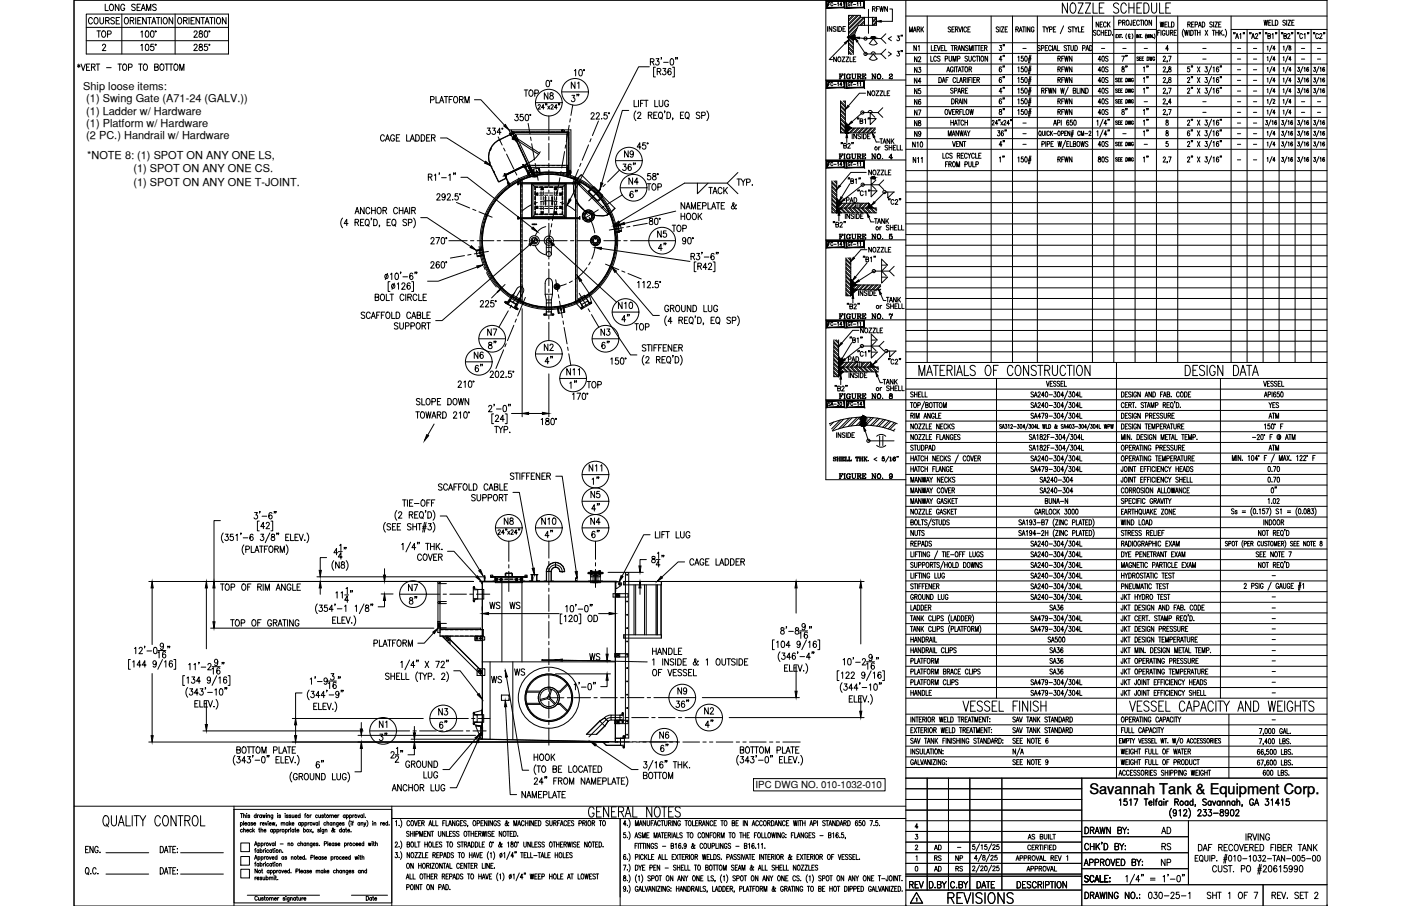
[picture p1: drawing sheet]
<svg xmlns="http://www.w3.org/2000/svg" width="432mm" height="279mm" viewBox="0 0 432 279" stroke-linecap="round" stroke-linejoin="round" font-family="sans-serif">
<defs><g id="words">
<text font-size="6.6" x="291.4" y="279.8">REVISIONS</text>
<text font-size="5.7" x="190.9" y="54">36&quot;</text>
<g font-size="5.3">
<text x="28.9" y="12.7">TOP</text>
<text x="175.3" y="28.6">N1</text>
<text x="160.5" y="31">TOP</text>
<text x="191.6" y="49.7">N9</text>
<text x="193" y="58.2">N4</text>
<text x="198.6" y="60">TOP</text>
<text x="193.3" y="62.1">6&quot;</text>
<text x="217.7" y="61">TACK</text>
<text x="201.8" y="74.4">N5</text>
<text x="206.4" y="72.7">TOP</text>
<text x="206.4" y="78.7" transform="rotate(-90 206.4 78.7)">4&quot;</text>
<text x="195.1" y="100.5" transform="rotate(-90 195.1 100.5)">4&quot;</text>
<text x="149.6" y="104.8">N7</text>
<text x="184.5" y="104.8">N3</text>
<text x="194.7" y="103">TOP</text>
<text x="145.3" y="111.8">N6</text>
<text x="149.6" y="108.7">8&quot;</text>
<text x="166.9" y="109.4">N2</text>
<text x="171.4" y="113.6" transform="rotate(-90 171.4 113.6)">4&quot;</text>
<text x="184.5" y="108.7">6&quot;</text>
<text x="145.7" y="115.7">6&quot;</text>
<text x="178.9" y="121" transform="rotate(-90 178.9 121)">1&quot;</text>
<text x="179.9" y="121">TOP</text>
<text x="181.3" y="154.9">N5</text>
<text x="185.9" y="150.6" transform="rotate(-90 185.9 150.6)">1&quot;</text>
<text x="181.3" y="158.8">4&quot;</text>
<text x="154.5" y="163">N8</text>
<text x="166.2" y="163">N10</text>
<text x="171.4" y="167.2" transform="rotate(-90 171.4 167.2)">4&quot;</text>
<text x="181.3" y="163">N4</text>
<text x="185.9" y="167.2" transform="rotate(-90 185.9 167.2)">6&quot;</text>
<text x="124.9" y="183.4">N7</text>
<text x="149.9" y="189.1">WS</text>
<text x="156.3" y="189.1">WS</text>
<text x="157.7" y="209.5">WS</text>
<text x="134.4" y="221.9">N3</text>
<text x="216.3" y="221.5">N2</text>
<text x="139" y="225.8" transform="rotate(-90 139 225.8)">6&quot;</text>
<text x="216.6" y="225.4">4&quot;</text>
<text x="202.5" y="229">N6</text>
<text x="207.1" y="233.2" transform="rotate(-90 207.1 233.2)">6&quot;</text>
<text x="279.4" y="275.2">REV</text>
</g>
<g font-size="4.9">
<text x="26.5" y="8.5">COURSE</text>
<text x="280.8" y="16.9">N1</text>
<text x="310.8" y="16.9" transform="rotate(-90 310.8 16.9)">3&quot;</text>
<text x="280.8" y="23.6">N3</text>
<text x="306.9" y="20.1">4&quot;</text>
<text x="306.9" y="23.3">6&quot;</text>
<text x="355.2" y="23.3" transform="rotate(-90 355.2 23.3)">1&quot;</text>
<text x="306.9" y="30">4&quot;</text>
<text x="337.6" y="26.8">40S</text>
<text x="355.2" y="30" transform="rotate(-90 355.2 30)">1&quot;</text>
<text x="166.9" y="31.8">N8</text>
<text x="280.8" y="33.5">N6</text>
<text x="306.9" y="33.2">6&quot;</text>
<text x="310.8" y="36.7" transform="rotate(-90 310.8 36.7)">8&quot;</text>
<text x="337.6" y="36.7">40S</text>
<text x="355.2" y="36.7" transform="rotate(-90 355.2 36.7)">1&quot;</text>
<text x="355.2" y="39.9" transform="rotate(-90 355.2 39.9)">1&quot;</text>
<text x="281.2" y="43.4">N9</text>
<text x="310.8" y="46.6" transform="rotate(-90 310.8 46.6)">4&quot;</text>
<text x="337.6" y="46.6">40S</text>
<text x="355.2" y="51.2" transform="rotate(-90 355.2 51.2)">1&quot;</text>
<text x="189.8" y="96.3">N10</text>
<text x="260.7" y="112.9">PAD</text>
<text x="173.9" y="116.8">N11</text>
<text x="127.4" y="125.9">SLOPE DOWN</text>
<text x="390.2" y="127">YES</text>
<text x="180.6" y="146.4">N11</text>
<text x="394.8" y="153.1" transform="rotate(-90 394.8 153.1)">0&quot;</text>
<text x="181" y="204.6">WS</text>
<text x="150.6" y="211.7">WS</text>
<text x="208.1" y="215.2">N9</text>
<text x="116.1" y="225.4">N1</text>
<text x="357" y="258.2">AD</text>
<text x="357.4" y="263.2">RS</text>
<text x="357" y="268.1">NP</text>
</g>
<text font-size="4.5" x="335.7" y="244.9">Savannah Tank &amp; Equipment Corp.</text>
<g font-size="4.4">
<text x="268.1" y="4.6">RFWN</text>
<text x="279.4" y="10.9">MARK</text>
<text x="336.9" y="9.5">NECK</text>
<text x="356.7" y="9.5">WELD</text>
<text x="280.8" y="20.1">N2</text>
<text x="325.3" y="20.1">RFWN</text>
<text x="337.6" y="20.1">40S</text>
<text x="337.6" y="23.3">40S</text>
<text x="348.5" y="20.1" transform="rotate(-90 348.5 20.1)">7&quot;</text>
<text x="348.5" y="23.3" transform="rotate(-90 348.5 23.3)">8&quot;</text>
<text x="280.8" y="26.8">N4</text>
<text x="280.8" y="30">N5</text>
<text x="337.6" y="30">40S</text>
<text x="325.3" y="33.2">RFWN</text>
<text x="337.6" y="33.2">40S</text>
<text x="280.8" y="36.7">N7</text>
<text x="280.8" y="39.9">N8</text>
<text x="348.5" y="36.7" transform="rotate(-90 348.5 36.7)">8&quot;</text>
<text x="270.2" y="45.5">TANK</text>
<text x="280.5" y="46.6">N10</text>
<text x="310.8" y="51.2" transform="rotate(-90 310.8 51.2)">1&quot;</text>
<text x="325.3" y="51.2">RFWN</text>
<text x="337.6" y="51.2">80S</text>
<text x="260" y="63.5">PAD</text>
<text x="268.5" y="70.2">TANK</text>
<text x="390.2" y="130.2">ATM</text>
<text x="390.2" y="140.1">ATM</text>
<text x="287.2" y="263.2">AD</text>
<text x="287.2" y="269.9">AD</text>
<text x="287.2" y="266.7">RS</text>
<text x="293.5" y="266.7">NP</text>
<text x="293.9" y="269.9">RS</text>
</g>
<g font-size="3.4">
<text x="25.7" y="27.8">Ship loose items:</text>
<text x="26.6" y="35.3">(1) Ladder w/ Hardware</text>
<text x="26.6" y="31.6">(1) Swing Gate (A71-24 (GALV.))</text>
<text x="26.6" y="39.1">(1) Platform w/ Hardware</text>
<text x="26.6" y="42.9">(2 PC.) Handrail w/ Hardware</text>
<text x="26.9" y="49">*NOTE 8: (1) SPOT ON ANY ONE LS,</text>
<text x="41.1" y="53.1">(1) SPOT ON ANY ONE CS.</text>
<text x="41.1" y="57.3">(1) SPOT ON ANY ONE T-JOINT.</text>
</g>
<text font-size="3" x="232.9" y="243.1">IPC DWG NO. 010-1032-010</text>
<g font-size="2.6">
<text x="314.3" y="16.2">-</text>
<text x="338.7" y="16.2">-</text>
<text x="345" y="16.2">-</text>
<text x="351.7" y="16.2">-</text>
<text x="369.7" y="16.2">-</text>
<text x="380.6" y="16.2">-</text>
<text x="385.6" y="16.2">-</text>
<text x="400" y="16.2">-</text>
<text x="405" y="16.2">-</text>
<text x="369.7" y="19.4">-</text>
<text x="380.6" y="19.4">-</text>
<text x="380.6" y="22.6">-</text>
<text x="385.6" y="19.4">-</text>
<text x="385.6" y="22.6">-</text>
<text x="400" y="19.4">-</text>
<text x="405" y="19.4">-</text>
<text x="380.6" y="26.1">-</text>
<text x="380.6" y="29.3">-</text>
<text x="385.6" y="26.1">-</text>
<text x="385.6" y="29.3">-</text>
<text x="351.7" y="32.5">-</text>
<text x="369.7" y="32.5">-</text>
<text x="369.7" y="36">-</text>
<text x="380.6" y="32.5">-</text>
<text x="380.6" y="36">-</text>
<text x="385.6" y="32.5">-</text>
<text x="385.6" y="36">-</text>
<text x="400" y="32.5">-</text>
<text x="400" y="36">-</text>
<text x="405" y="32.5">-</text>
<text x="405" y="36">-</text>
<text x="314.3" y="39.2">-</text>
<text x="380.6" y="39.2">-</text>
<text x="385.6" y="39.2">-</text>
<text x="314.3" y="42.3">-</text>
<text x="314.3" y="45.9">-</text>
<text x="345" y="42.3">-</text>
<text x="351.7" y="45.9">-</text>
<text x="380.6" y="42.3">-</text>
<text x="380.6" y="45.9">-</text>
<text x="385.6" y="42.3">-</text>
<text x="385.6" y="45.9">-</text>
<text x="380.6" y="50.4">-</text>
<text x="385.6" y="50.4">-</text>
<text x="391.2" y="178.9">-</text>
<text x="391.2" y="185.2">-</text>
<text x="391.2" y="191.9">-</text>
<text x="391.2" y="188.7">-</text>
<text x="391.2" y="195.1">-</text>
<text x="391.2" y="198.6">-</text>
<text x="391.2" y="201.8">-</text>
<text x="391.2" y="208.5">-</text>
<text x="391.2" y="205">-</text>
<text x="391.2" y="214.8">-</text>
<text x="391.2" y="211.7">-</text>
<text x="391.2" y="223.3">-</text>
<text x="294.2" y="262.5">-</text>
</g>
</g></defs>
<!-- layer: 2X2X14 -->
<g fill="none" stroke="#000" stroke-width=".31">
<path d="M155.1 59.1l-.7 .7M156.3 58.1l-.8 .7M157.5 57.2l-.8 .6M158.8 56.4l-.8 .5M160.2 55.7l-.9 .4M161.6 55.1l-.9 .4M163.1 54.5l-1 .4M164.6 54.1l-1 .3M166.1 53.8l-1 .2M167.6 53.7l-1 .1M169.1 53.6l-1 .1M169.7 53.6l1 .1"/>
<path d="M171.2 53.7l1 .1M172.7 53.9l1 .2M174.2 54.3l1 .2M175.7 54.7l1 .3M177.2 55.2l.9 .5M178.6 55.9l.9 .5M179.9 56.6l.9 .6M181.2 57.5l.8 .6M182.4 58.4l.8 .7M183.6 59.5l.7 .7M148.5 74.3l.1 1M148.6 72.7l-.1 1"/>
<path d="M148.6 75.8l.1 1M148.8 77.3l.1 1M148.8 71.2l-.2 1M149 69.7l-.2 1M149.1 78.8l.2 1M149.4 68.2l-.2 1M150 66.7l-.4 1M150.6 65.3l-.4 .9M151.3 63.9l-.5 .9M152.1 62.6l-.5 .9M153 61.4l-.6 .8M154 60.2l-.6 .8"/>
<path d="M184.6 60.6l.7 .8M185.6 61.8l.6 .8M186.5 63.1l.5 .8M187.3 64.4l.4 .9M188 65.8l.4 .9M188.5 67.2l.3 1M189 68.7l.3 1M189.1 79.3l-.2 1M189.4 70.1l.1 1.1M189.5 77.8l-.2 1M189.6 71.7l.1 1M189.7 76.3l-.2 1"/>
<path d="M189.8 74.7l-.1 1.1M189.8 73.2v1M149.5 80.3l.3 1M150 81.8l.4 .9M150.6 83.2l.4 .9M151.3 84.6l.5 .8M152.1 85.9l.6 .8M153 87.1l.7 .8M154.1 88.3l.7 .7M155.1 89.4l.8 .6M156.3 90.4l.8 .6M157.5 91.3l.9 .5"/>
<path d="M158.9 92.1l.9 .5M160.2 92.8l1 .5M161.6 93.4l1 .4M163.1 93.9l1 .3M164.6 94.3l1 .3M166.1 94.6l1 .2M167.6 94.8h1.1M170.2 94.8l-1 .1M171.7 94.7l-1 .1M173.2 94.4l-.9 .2M174.8 94.1l-1 .2M176.2 93.6l-.9 .3"/>
<path d="M177.7 93l-1 .4M179 92.4l-.9 .4M180.4 91.5l-.9 .6M181.6 90.7l-.8 .6M182.8 89.7l-.8 .7M183.9 88.6l-.7 .7M185 87.5l-.7 .7M185.9 86.3l-.6 .8M186.8 85l-.6 .8M187.5 83.6l-.5 .9M188.2 82.2l-.5 1M188.7 80.8l-.3 .9"/>
<path d="M148.4 179.4l.1 .1M148.4 179.4l-.5-.1h.7l-.1 .6M148.5 179.5v.4M148.6 179.3h41.1M190.3 179.4l-.6-.1v.7l.1-.5M190.3 179.4l-.5 .1"/>
<circle cx="169.2" cy="74.2" r="21.2"/>
</g>
<!-- layer: TEXT -->
<g fill="none" stroke="#000" stroke-width=".31">
<path d="M255.1 8.2v1.5M255.3 1.3h.4M255.9 .8h-.6v1M256.4 8.2v1.5l-.9-1.5v1.5M256.7 1a.32 .32 0 0 0-.4-.2 .32 .32 0 0 0-.2 .4v.2a.32 .32 0 0 0 .2 .4 .32 .32 0 0 0 .4-.2M257 1.4h.7M257.6 8.4l-.3-.2-.5 .2 .1 .4 .6 .2 .1 .5-.3 .2-.5-.2M257.8 17.6v1.4l-.9-1.4v1.4M258.1 8.2v1.5M258.1 1l.3-.2v1M258.4 17.6h.2a.7 .7 0 0 1 .6 .7 .7 .7 0 0 1-.8 .7l-.2-.5zM258.5 8.2a.75 .75 0 0 1 .9 .7 .75 .75 0 0 1-.9 .8z"/>
<path d="M259.5 1.5h-.7l.5-.7v1M259.5 17.6h.9l-.9 1.4h.9M259.8 8.9h.5M260.5 13.4l-4.9 5h1M260.6 8.2h-.8v1.5h.8M260.7 17.6h.9l-.9 1.4h.9M261.4 11.4v.2M261.5 11.3v.4M261.5 11.8v-.5v.5M261.5 11.2v.6l1.5 1.5M261.5 4.7h3.7v.7h1.2M261.5 4.7v12.1"/>
<path d="M261.5 13.5l1.5 1.5M261.5 14.9l1.5 1.4M261.5 16.2l.6 .6M261.5 12.2l1.5 1.5M261.5 14.4l1.5 1.5M261.5 15.7l1.1 1.1M261.5 13.1l1.5 1.5M261.5 4.7v.1M262 17.6v1.4h.7M262 4.7l-.5 .5M262 1a.33 .33 0 0 0-.4-.2 .33 .33 0 0 0-.2 .4v.2a.33 .33 0 0 0 .3 .4 .33 .33 0 0 0 .3-.4h-.2M262.2 .8h.6"/>
<path d="M262.5 .8v1M262.5 11.5l.5 .5M262.8 4.7l-1.3 1.4M263 11.5h-1.5h1.5M263 18.3h.5M263 1.4h.8M263 11.4v5.4M263.1 11.3l-.1 1.1M263.1 11.3v1v-1M263.1 11.2v1.1M263.2 11.1v1.1v-1.1M263.2 10.9v1.3"/>
<path d="M263.3 10.9l-.7 .6M263.3 4.7l-1.8 1.8M263.3 10.8l-.1 1.2M263.4 10.6v.8l-.4 1-.9-.9M263.4 10.6l-.1 1.3M263.4 10.8v.8M263.8 17.6h-.8v1.4h.8M263.9 9.3l-2.2 2.2M264.2 4.7l-2.7 2.7M264.2 1l.2-.2v1M264.2 12.8l2.6 3.8h4.7M264.2 8.6l-2.7 2.7"/>
<path d="M264.6 4.7l-3.1 3.1M264.9 11.7l6.6 .2M265 1l.2-.2v1M265.2 5l-3.7 3.7M265.3 5.4l-3.8 3.7M266.1 5.4l-4.6 4.6M266.4 7.8h-1.8l-1.6 3.7M266.4 5.4h2.5v2.4l1.2-1.2M266.4 7.7l-.1 .1M266.4 6.4l-1.4 1.4M266.4 6.8l-1 1M266.4 5.5l-4.9 4.9"/>
<path d="M266.4 5.4v2.4M267.9 13.4l1.2 .5 1.3-.5M267.9 18.1l1.2 .5 1.3-.5M268 13.4l1.2-1.5 1.1 1.5M268 18.1l1.2-1.5 1.1 1.5M268.5 11.9a.65 .65 0 0 1 .6-.7 .65 .65 0 0 1 .7 .7M268.5 16.6a.65 .65 0 0 1 .6-.6 .65 .65 0 0 1 .7 .6M270.1 5.4l-1.2 1.1M270.1 5.4v2.4h-3.7M270.1 5.7l-1.2 1.3M270.1 7l-.8 .8M271.5 11.9l1.5 1.5"/>
<path d="M271.5 16.6l1.5 1.5M273 10.4l-1.5 1.5M273 15.2l-1.5 1.4M273.8 16l.9 .7-.9 .6M274.2 2.8h.8v3.8h-3.5M274.7 11.3l-.9 .6 .9 .7M276.5 15.8h.7l-.4 .6a.45 .45 0 0 1 .4 .7 .45 .45 0 0 1-.8-.1M276.5 11.1h.7l-.4 .5a.45 .45 0 0 1 .4 .7 .45 .45 0 0 1-.8 0M277.8 15.6l-.1 .4M277.8 10.9l-.1 .3M278.2 15.6l-.2 .4M286.9 17.3v1.6h.6"/>
<path d="M287 14v1.6h.7M288 14.8h.4M288.6 17.7a.44 .44 0 0 0-.5-.4 .44 .44 0 0 0-.3 .6v.4a.44 .44 0 0 0 .3 .6 .44 .44 0 0 0 .5-.4M288.7 14h-.7v1.6h.7M288.9 14l.4 1.6 .5-1.6M289.7 17.5l-.2-.2-.6 .2 .2 .4 .4 .2a.42 .42 0 0 1 .1 .7 .42 .42 0 0 1-.7-.1M290.1 14.8h.4M290.8 14h-.7v1.6h.7M291.1 14v1.6h.7M291.3 18.1h.7l.1-.6-.8-.2v1.6M292.5 17.3v1.4l.3 .2 .5-.4v-1.2M293 8.5a.4 .4 0 0 0-.6-.2 .4 .4 0 0 0-.1 .6l.5 .2a.42 .42 0 0 1 .1 .7 .42 .42 0 0 1-.7-.2"/>
<path d="M293.1 14h.8M293.4 9h.5M293.5 14v1.6M293.7 18.9v-1.6l.5 1.6 .4-1.6v1.6M294.1 8.3h-.7v1.6h.7M294.2 14.8l.7-.1v-.6l-.7-.1v1.6M294.5 9h.6l.1-.6-.7-.1v1.6M294.6 14.8l.4 .8M294.9 9l.4 .9M295.1 18.1h.7v-.6l-.7-.2v1.6M295.2 15.6l.5-1.6 .4 1.6M295.4 15.1h.5"/>
<path d="M295.5 8.3l.4 1.6 .5-1.6M296.7 8.3v1.6M297.2 14v1.6l-.8-1.6v1.6M297.9 8.7a.44 .44 0 0 0-.6-.4 .44 .44 0 0 0-.2 .6v.3a.44 .44 0 0 0 .2 .7 .44 .44 0 0 0 .6-.4M298.2 17.5a.4 .4 0 0 0-.6-.2 .4 .4 0 0 0-.1 .6l.5 .2a.43 .43 0 0 1 .1 .7 .43 .43 0 0 1-.7-.1M298.3 9h.4M298.4 14.3l-.3-.3-.5 .3v.3l.5 .3a.43 .43 0 0 1 .2 .7 .43 .43 0 0 1-.7-.2M298.6 17.3v1.2l.3 .4 .5-.4v-1.2M298.7 15.6v-1.6l.5 1.6 .5-1.6v1.6M299 8.3h-.7v1.6h.7M300.1 14v1.6M300.4 14h.8"/>
<path d="M300.6 17.7a.44 .44 0 0 0-.5-.4 .44 .44 0 0 0-.3 .6v.4a.44 .44 0 0 0 .3 .6 .44 .44 0 0 0 .5-.4M300.8 14v1.6M300.8 17.3h.8M301.2 17.3v1.6M301.3 14h.8M301.7 14v1.6M301.9 17.3v1.6M302.4 14.8h.4M302.5 17.4l.1-.1a.83 .83 0 0 1 .6 .8 .83 .83 0 0 1-.6 .8 1.09 1.09 0 0 1-.1-1.5zM303.1 14h-.7v1.6h.7M303.4 14.8l.7-.1 .1-.5-.8-.2v1.6M303.8 14.8l.4 .8"/>
<path d="M304.4 17.3v1.6l-.8-1.6v1.6M307.8 8.5a.39 .39 0 0 0-.6-.2 .39 .39 0 0 0-.1 .6l.5 .2a.42 .42 0 0 1 .1 .7 .42 .42 0 0 1-.7-.2M308.2 8.3v1.6M308.6 8.3h.8l-.8 1.6h.8M309.8 9h.4M310.5 8.3h-.7v1.6h.7M313.1 9h.7v-.6l-.7-.1v1.6M313.5 9l.4 .9M313.7 17.6l.3-.3v1.6M314.1 9.9l.5-1.6 .4 1.6M314.3 9.3h.6M315.1 8.3h.8"/>
<path d="M315.4 17.3h-.6l-.1 .7a.46 .46 0 0 1 .7 0 .46 .46 0 0 1-.1 .7 .46 .46 0 0 1-.6-.1M315.5 8.3v1.6M316 17.4l.1-.1a.9 .9 0 0 1 0 1.6l-.3-.7zM316.2 8.3v1.6M316.9 18.5h.8M317 18h.8M317.4 17l-.4 2.4M317.4 8.3v1.6l-.7-1.6v1.6M317.7 17l-.4 2.4M318.7 8.7a.44 .44 0 0 0-.6-.4 .44 .44 0 0 0-.3 .6v.3a.46 .46 0 0 0 .5 .7 .46 .46 0 0 0 .4-.7h-.3M320.6 14.3l-.3-.3-.5 .3 .1 .3 .5 .3a.42 .42 0 0 1 .1 .6 .42 .42 0 0 1-.7-.1M321 14.9l.6-.1 .1-.6-.7-.2v1.6"/>
<path d="M321.4 8.3h.8M321.8 8.3v1.6M322.2 14.8h.4M322.3 8.3l.4 .7v.9M322.9 14h-.7v1.6h.7M323.2 8.3l-.5 .7M323.5 9.1l.6-.1 .1-.6-.7-.1v1.6M324 14.4a.44 .44 0 0 0-.5-.4 .44 .44 0 0 0-.3 .6v.4a.44 .44 0 0 0 .3 .6 .44 .44 0 0 0 .5-.4M324.4 14v1.6M324.7 9h.4M324.7 15.6l.4-1.6 .5 1.6M325.4 8.3h-.7v1.6h.7"/>
<path d="M325.9 14v1.6h.7M327.8 8l-1 2.4M328.7 14.3l-.2-.3-.5 .3 .1 .3 .4 .3a.42 .42 0 0 1 .1 .6 .42 .42 0 0 1-.6-.1M329 14h.8M329 .9v3.2l-1.6-3.2v3.2M329.4 14v1.6M330.1 14v1.4l.3 .2 .4-.2v-1.4M330.1 8.5a.4 .4 0 0 0-.6-.2 .4 .4 0 0 0-.1 .6l.4 .2a.43 .43 0 0 1 .2 .7 .43 .43 0 0 1-.7-.2M330.2 1.1l.3-.2a1.52 1.52 0 0 1 1 2.4 .78 .78 0 0 1-.8 .8 .78 .78 0 0 1-.8-.8l-.1-1.2zM330.3 8.3h.8M330.7 8.3v1.6M331.2 8.3l.4 .7v.9"/>
<path d="M331.3 14a.79 .79 0 0 1 .8 .8 .79 .79 0 0 1-.8 .8zM332.1 8.3l-.5 .7M332.3 .9h1.5l-1.5 3.2h1.5M332.4 8.3v1.6h.7M333.3 9h.5M333.7 14.9l.6-.1 .1-.6-.7-.2v1.6M334.1 8.3h-.8v1.6h.8M334.5 .9h1.6l-1.6 3.2h1.6M334.7 15.6l.4-1.6 .5 1.6M334.8 15.1h.6M335.9 14a.79 .79 0 0 1 .8 .8 .79 .79 0 0 1-.8 .8zM336.9 .9v3.2h1.3"/>
<path d="M338.8 2.4h.9M340.3 .9h-1.5v3.2h1.5M344 11.1h.2M344.4 10.6h-.4v1h.4M344.6 10.6l.5 1M344.8 1.4a.79 .79 0 0 0-1.1-.5 .79 .79 0 0 0-.4 1.1l1 .6a.82 .82 0 0 1 .4 1.2 .82 .82 0 0 1-1.3 .1l-.2-.3M344.8 7h.7v-.7l-.7-.1v1.6M345.1 10.6l-.5 1M345.2 10.6h.5M345.5 10.6v1M345.9 11.5h.1M346 7l.6-.1v-.6l-.6-.1v1.6"/>
<path d="M346.4 7l.4 .8M347.2 1.7a.79 .79 0 0 0-.8-.8 .79 .79 0 0 0-.8 .8l-.1 1.2a.88 .88 0 0 0 .6 1.1 .88 .88 0 0 0 1.1-.7M347.2 10.4l-.2 .7 .2 .8M347.3 6.3l.1-.1a.84 .84 0 0 1 .6 .8 .84 .84 0 0 1-.6 .8 1.12 1.12 0 0 1-.1-1.5zM347.9 .9v3.2M347.9 2.4h1.6M348 10.8v1h.4M348.3 10.8a.28 .28 0 0 0-.4-.3 .28 .28 0 0 0-.1 .4v.2a.27 .27 0 0 0 .2 .4 .27 .27 0 0 0 .3-.2M348.8 6.2v1.5l-.3 .1-.2-.5M348.9 10.4l.3 .7-.3 .8M349.3 7h.4M349.5 .9v3.2"/>
<path d="M350 6.2h-.7v1.6h.7M350.3 10.6v1M350.4 2.4h.9M350.9 17.7l-.1-.2-.4 .2 .5 .5a.29 .29 0 0 1-.1 .4 .29 .29 0 0 1-.4-.1M351.1 10.6v1l-.5-1v1M351.2 6.6a.44 .44 0 0 0-.6-.4 .44 .44 0 0 0-.3 .6v.4a.44 .44 0 0 0 .3 .6 .44 .44 0 0 0 .6-.4M351.3 10.6h.4M351.4 6.2h.7M351.5 10.6v1M351.7 17.5h-.5v1.2M351.8 6.2v1.6M351.9 .9h-1.5v3.2h1.5"/>
<path d="M352 11.5h.1M352.4 6.2v1.6M352.5 17.5h-.5v1.2M352.6 .9h.7a1.9 1.9 0 0 1 0 3.2h-.7zM353.1 6.3l.1-.1a.83 .83 0 0 1 .6 .8 .83 .83 0 0 1-.6 .8 1.09 1.09 0 0 1-.1-1.5zM353.3 10.5l-.3 .6 .3 .9M353.5 11.6v-1l.3 1 .3-1v1M353.5 17.5a.56 .56 0 0 1 .6 .6 .56 .56 0 0 1-.6 .6zM354.3 17.5l.2 1.2 .2-1.2 .2 1.2 .2-1.2M354.4 10.6v1M354.9 .9v2.3a.79 .79 0 0 0 .4 .7 .79 .79 0 0 0 .9 0l.3-.7v-2.3M354.9 6.2v1.6l-.8-1.6v1.6"/>
<path d="M355.1 10.6v1l-.5-1v1M355.5 11.5h.1M355.7 10.5l.3 .6-.3 .9M355.9 17.8a.31 .31 0 0 0-.4-.2 .31 .31 0 0 0-.2 .4v.2a.32 .32 0 0 0 .3 .5 .32 .32 0 0 0 .3-.5h-.2M357.4 .9v3.2h1.4M358.5 17.7l.1-.2a.37 .37 0 0 1 .5-.1 .37 .37 0 0 1 .1 .5l-.7 1h.8M359.3 2.4h.9M359.8 18.8l-.2 .4M360.1 15.1h-.8l.6-1.1v1.6M360.2 17.3h.8l-.6 1.6M360.8 .9h-1.5v3.2h1.5M364.8 9a2.08 2.08 0 0 0 0 2.4"/>
<path d="M365.1 9.3l.3 1.6 .2-1.6 .3 1.6 .3-1.6M366.1 7.5h.7v-.7h-.7v1.5M366.5 7.5l.4 .8M366.5 9.3v1.6M367 9.3a.78 .78 0 0 1 .8 .8 .78 .78 0 0 1-.8 .8zM367.3 7.5h.4M368 6.8h-.7v1.5h.7M368 9.3h.8M368.3 7.6l.8-.1-.1-.7h-.7v1.5M368.4 9.3v1.6M369.1 9.3v1.6M369.1 10.1h.8"/>
<path d="M369.4 8.3l.4-1.5 .4 1.5M369.5 7.8h.6M369.9 9.3v1.6M370.5 6.8a.78 .78 0 0 1 .9 .8 .78 .78 0 0 1-.9 .7zM371.4 9.3l.8 1.6M372.2 9.3l-.8 1.6M373.6 7l-.2-.2-.5 .2 .1 .4 .6 .5-.2 .4-.5-.2M373.6 9.3h.8M374 6.8v1.5M374 9.3v1.6M374.4 6.8h.8l-.8 1.5h.8M374.7 10.1h.8"/>
<path d="M374.7 9.3v1.6M375.5 9.3v1.6M375.6 7.5h.5M375.9 9.3v1.6M376.2 10l.5 .9M376.3 6.8h-.7v1.5h.7M376.7 9.3l-.8 1.1M377.2 10.8h.1M377.6 9a1.99 1.99 0 0 1 0 2.4M380.3 10.1l-.1 .4M380.7 10.1l-.2 .4M380.8 11.9l.5-1.6 .4 1.6"/>
<path d="M381 11.4h.6M382.1 10.6l.3-.3v1.6M383.2 10.1l-.1 .4M383.6 10.1l-.1 .4M385.3 10.1l-.2 .4M385.6 10.1l-.1 .4M385.8 11.9l.4-1.6 .5 1.6M385.9 11.4h.6M386.9 10.7l.1-.2a.42 .42 0 0 1 .6 0 .42 .42 0 0 1-.1 .7l-.6 .7h.8M388.2 10.1l-.1 .4M388.5 10.1l-.1 .4M389.6 6.2l.2 1.6 .3-1.6 .3 1.6 .3-1.6"/>
<path d="M390.1 10.1l-.1 .4M390.4 10.1l-.1 .4M390.5 14.4l.3-.2v1.3M390.5 17.7l.3-.2v1.2M390.8 11.1l.7-.1v-.6l-.7-.1v1.6l.7-.1 .1-.4-.3-.3M391 7h.5M391.8 6.2h-.8v1.6h.8M392.1 10.6l.2-.3v1.6M392.1 13.9l-.8 2M392.1 17.2l-.8 2M392.1 6.2v1.6h.7M393 15h-.7l.4-.8v1.3"/>
<path d="M393 18.3h-.7l.4-.8v1.2M393.1 6.2a.79 .79 0 0 1 .8 .8 .79 .79 0 0 1-.8 .8zM393.2 10.1l-.1 .4M393.5 10.1l-.1 .4M395 10.1l-.1 .4M395.4 10.1l-.2 .4M395.5 17.7l.2-.2v1.2M395.5 14.4l.2-.2v1.3M395.7 11.1l.7-.1v-.6l-.7-.1v1.6l.7-.1 .1-.4-.3-.3M396.2 6.5a.4 .4 0 0 0-.6-.3 .4 .4 0 0 0-.1 .6l.4 .2a.43 .43 0 0 1 .2 .8 .43 .43 0 0 1-.7-.2M396.6 6.2v1.6M396.9 10.7v-.2a.37 .37 0 0 1 .6-.1 .37 .37 0 0 1 0 .5l-.7 1h.8"/>
<path d="M397 6.2h.7l-.7 1.6h.7M397 17.2l-.8 2M397 13.9l-.8 2M397.3 14.2v.4a.43 .43 0 0 1 .6 .4 .43 .43 0 0 1-.4 .5 .55 .55 0 0 1-.2-.6 .55 .55 0 0 1 .5-.4v-.3zM397.9 18.3h-.7l.5-.8v1.2M398.1 10.1l-.1 .4M398.1 7h.5M398.5 10.1l-.1 .4M398.9 6.2h-.8v1.6h.8M400 10.1l-.2 .4M400.3 10.1l-.1 .4M401.4 10.7a.44 .44 0 0 0-.5-.4 .44 .44 0 0 0-.3 .6v.4a.44 .44 0 0 0 .3 .6 .44 .44 0 0 0 .5-.4"/>
<path d="M401.9 10.6l.3-.3v1.6M403.1 10.1l-.2 .4M403.4 10.1l-.1 .4M404.9 10.1l-.1 .4M405.2 10.1l-.1 .4M406.4 10.7a.44 .44 0 0 0-.6-.4 .44 .44 0 0 0-.3 .6v.4a.44 .44 0 0 0 .3 .6 .44 .44 0 0 0 .6-.4M406.7 10.7l.1-.2a.37 .37 0 0 1 .5-.1 .37 .37 0 0 1 .1 .5l-.7 1h.8M408 10.1l-.1 .4M408.3 10.1l-.1 .4M255.3 25.9h.4M255.9 25.4h-.6v1.1M256.7 25.7a.32 .32 0 0 0-.4-.3 .32 .32 0 0 0-.2 .4v.3a.32 .32 0 0 0 .2 .4 .32 .32 0 0 0 .4-.3"/>
<path d="M257 26h.7M258.1 25.6l.3-.2v1.1M258.7 22.8h1.1v.5l-.1-.5M258.7 24.3h.4M258.9 22.8v1.5M258.9 23.6h.5M259.1 35.5l1.4 1.5M259.1 36.8l1.4 1.5M259.1 38.1l1.4 1.5M259.1 39.4l1.4 1.5M259.1 34.2l1.4 1.5M259.1 32.9l1.4 1.5"/>
<path d="M259.1 31.6l1.4 1.5M259.1 36.4l1.4 1.5M259.1 37.7l1.4 1.5M259.1 39l1.4 1.5M259.1 35.1l1.4 1.5M259.1 33.8l1.4 1.5M259.1 32.5l1.4 1.5M259.4 23.3v.5M259.5 26.1h-.7l.5-.7v1.1M259.9 31.1l.6 .7M260.1 24.3h.5M260.1 22.8h.5"/>
<path d="M260.3 22.8v1.5M260.3 31.1l.2 .2M260.4 22.8v1.5M260.5 32.6l-1.4-1.5v9.9h10.7M260.5 31.1v9.9M260.6 39.5h9.2l-1.6 1.5M261 39.5l-.5 .5 1 1M261.4 22.8a.84 .84 0 0 0 0 1.5M261.7 23.8h.5M261.9 39.5l-1.4 1.3M261.9 23.1l.1 .2v-.5l-.1 .3-.1-.2a.66 .66 0 0 0-.9 .7 .66 .66 0 0 0 1 .5M261.9 23.8v.5"/>
<path d="M262 23.8v.5M262 25.7a.33 .33 0 0 0-.3-.3 .33 .33 0 0 0-.3 .4v.3a.33 .33 0 0 0 .3 .4 .33 .33 0 0 0 .3-.4h-.2M262.2 25.4h.6M262.3 39.5l-1.5 1.5M262.5 22.8h.5M262.5 25.4v1.1M262.7 22.8v1.1l.4 .4 .5-.2 .1-1.3M262.7 22.8v1.1l.4 .4M263 26h.8M263.2 39.5l-1.5 1.5M263.4 22.8h.5M263.6 39.5l-1.5 1.5"/>
<path d="M264.2 22.8h.8l.3 .3-.1 .4-.8 .1M264.2 24.3h.4M264.2 25.6l.2-.2v1.1M264.4 36.4l-.2 .4M264.4 22.8v1.5M264.5 39.5l-1.5 1.5M264.7 36.4l-.1 .4M264.8 23.6l.6 .6M264.9 23.6l.2 .7 .3-.2M264.9 39.5l-1.5 1.5M265 22.8l.3 .3-.3 .5M265 25.6l.2-.2v1.1"/>
<path d="M265.1 37.3h.7l.1-.5-.8-.2v1.5l.8-.1v-.4l-.3-.3M265.7 22.8h1.1v.5v-.5M265.7 24.3h1.1v-.4v.4M265.8 39.5l-1.5 1.5M265.9 22.8v1.5M266 23.6h.4M266 22.8v1.5M266.2 39.5l-1.4 1.5M266.4 23.3v.5M266.4 36.9l.4-.3v1.5M266.8 28.7h-1.9l-3.4 4M267.1 39.5l-1.5 1.5"/>
<path d="M267.5 39.5l-1.4 1.5M267.5 34.7a.65 .65 0 0 1 .7-.6 .65 .65 0 0 1 .6 .6M267.7 36.4l-.2 .4M268 36.4l-.1 .4M268.2 28v1.5l-.8-1.5v1.5M268.4 39.5l-1.5 1.5M268.7 24.3h.4M268.7 22.8h.2M268.8 39.5l-1.4 1.5M268.9 22.8v1.5M268.9 28.1l.1-.1a.7 .7 0 0 1 .7 .8 .7 .7 0 0 1-.8 .6l-.2-.5zM268.9 22.8l.9 1.4"/>
<path d="M269.6 22.8h.4M269.6 36.2l-1.4-1.5v3.7l1.8-1.8h-1.8M269.8 39.9l-1.1 1.1M269.8 22.8v1.5l-.9-1.3M270 28h.8l-.8 1.5h.8M270.6 34.7h-4.8l-3.2 2.9M270.8 22.8a.68 .68 0 0 0-.5 1 .68 .68 0 0 0 1.1 .2 .63 .63 0 0 0 0-.9 .63 .63 0 0 0-.8 0l-.1 .9 .3 .3M271 22.8a.85 .85 0 0 1 0 1.5M271.2 28h.8l-.8 1.5h.8M272 24.2h.1M272.1 33.2l-1.5 1.5 1.5 1.5M272.4 28v1.5h.8"/>
<path d="M273.5 28.7h.4M274.2 23.1l-.1 .1a.51 .51 0 0 1 .5-.4 .51 .51 0 0 1 .5 .3l-.1 .3-.8 .5-.1 .4M274.2 28h-.7v1.5h.7M274.7 22.8l.3 .5-.6 .4M275.1 24.1l-1 .1M275.1 24l-.2 .3-.6-.2M289.4 23.9a.78 .78 0 0 1 .8 .8 .78 .78 0 0 1-.8 .8zM290.4 25.5l.4-1.6 .5 1.6M290.6 25h.5M291.5 33.8h.1a.76 .76 0 0 1 .6 .8 .76 .76 0 0 1-.7 .7l-.3-.6zM291.6 24.6h.4M291.8 22.2l.4-1.6 .5 1.6"/>
<path d="M292 21.7h.5M292.3 23.9h-.7v1.6M292.4 33.8l.4 1.5 .5-1.5M293.1 37v1.6M293.1 37.8h.8M293.3 30.5a.79 .79 0 0 1 .8 .8 .79 .79 0 0 1-.8 .7zM293.5 34.5h.5M293.8 27.4a.4 .4 0 0 0-.6-.2 .4 .4 0 0 0-.1 .6l.4 .2a.43 .43 0 0 1 .2 .7 .43 .43 0 0 1-.7-.2M293.8 21a.44 .44 0 0 0-.6-.4 .44 .44 0 0 0-.3 .6v.4a.45 .45 0 0 0 .4 .6 .45 .45 0 0 0 .5-.6h-.3M293.9 37v1.6M294.1 38.6l.5-1.6 .4 1.6M294.2 28l.6-.1v-.6l-.6-.1v1.6"/>
<path d="M294.2 20.6v1.6M294.3 33.8h-.8v1.5h.8M294.3 38.1h.6M294.4 20.6h.8M294.5 31.2l.7-.1v-.6h-.7v1.5M294.6 24.3a.44 .44 0 0 0-.6-.4 .44 .44 0 0 0-.3 .6v.4a.44 .44 0 0 0 .3 .6 .44 .44 0 0 0 .6-.4M294.6 34.5l.7-.1v-.6h-.7v1.5M294.8 20.6v1.6M294.9 31.2l.4 .8M295 23.9v1.6h.6M295 34.5l.4 .8M295.1 37h.8"/>
<path d="M295.2 28.8l.4-1.6 .5 1.6M295.3 22.2l.5-1.6 .4 1.6M295.3 28.2h.6M295.5 32l.5-1.5 .4 1.5M295.5 21.7h.6M295.6 37v1.6M295.7 31.5h.5M295.7 25.5l.5-1.6 .4 1.6M295.8 34.5h.4M295.9 25h.6M296.4 27.9h.6l.1-.6-.7-.1v1.6M296.4 20.6h.7"/>
<path d="M296.5 33.8h-.7v1.5M296.7 30.5v1.5M296.8 27.9l.3 .9M296.8 20.6v1.6M296.8 33.8v1.5h.7M296.9 24.6h.7v-.6l-.7-.1v1.6M297 37.4a.44 .44 0 0 0-.5-.4 .44 .44 0 0 0-.3 .6v.4a.44 .44 0 0 0 .3 .6 .44 .44 0 0 0 .5-.4M297.3 24.6l.4 .9M297.4 37.8h.8M297.4 37v1.6M297.5 27.9h.5M297.6 20.7l.1-.1a.76 .76 0 0 1 .6 .8 .76 .76 0 0 1-.7 .7l-.2-.5z"/>
<path d="M297.9 30.5v1.5l-.8-1.5v1.5M297.9 33.8h.1a.76 .76 0 0 1 .7 .8 .76 .76 0 0 1-.8 .7l-.2-.6zM298.1 23.9v1.6M298.2 37v1.6M298.3 27.2h-.8v1.6h.8M298.6 24.6h.4M298.7 21.4l.6-.1v-.6l-.6-.1v1.6M298.9 33.8l.3 1.5 .3-1.5 .2 1.5 .3-1.5M299.1 21.4l.4 .8M299.3 23.9h-.7v1.6M299.6 23.9v1.6M300 24.6h.5"/>
<path d="M300.8 23.9h-.8v1.6h.8M301.1 24.6h.7v-.6l-.7-.1v1.6M301.5 24.6l.4 .9M305.8 37.5l.2-.4 .4 .3-.7 1.1h.8M307.5 38.1h-.8l.6-1v1.4M308.5 37.6l.5 .9M308.7 24.1l-.1-.1a.78 .78 0 0 0-.8 .6 .78 .78 0 0 0 .5 .9 .45 .45 0 0 0 .4-.6 .45 .45 0 0 0-.6-.3l-.1 .4M309 37.6l-.5 .9M309.4 37.5l.2-.4 .4 .3-.7 1.1h.7M311.1 38.1h-.8l.6-1v1.4M313.7 27.5l.3-.3v1.6M313.7 34.1l.3-.3v1.5"/>
<path d="M313.7 20.9l.3-.3v1.6M313.7 24.2l.3-.3v1.6M313.7 30.8l.3-.3v1.5M315.4 27.2h-.6l-.1 .7a.45 .45 0 0 1 .7 0 .45 .45 0 0 1-.1 .6 .45 .45 0 0 1-.6-.1M315.4 33.8h-.6l-.1 .6a.45 .45 0 0 1 .7 .1 .45 .45 0 0 1-.1 .6 .45 .45 0 0 1-.6-.1M315.4 20.6h-.6l-.1 .7a.45 .45 0 0 1 .7 0 .45 .45 0 0 1-.1 .7 .45 .45 0 0 1-.6-.1M315.4 23.9h-.6l-.1 .7a.45 .45 0 0 1 .7 0 .45 .45 0 0 1-.1 .7 .45 .45 0 0 1-.6-.1M315.4 30.5h-.6l-.1 .6a.46 .46 0 0 1 .7 .1 .46 .46 0 0 1-.1 .6 .46 .46 0 0 1-.6 0M316 27.3l.1-.1a.9 .9 0 0 1 0 1.6l-.3-.7zM316 33.8h.1a.89 .89 0 0 1 0 1.5l-.3-.7zM316 20.7l.1-.1a.89 .89 0 0 1 0 1.6l-.3-.7zM316 24l.1-.1a.89 .89 0 0 1 0 1.6l-.3-.7z"/>
<path d="M316 30.5h.1a.9 .9 0 0 1 0 1.5l-.3-.6zM316.9 28.3h.8M316.9 34.9h.8M316.9 21.7h.8M316.9 25h.8M316.9 31.6h.8M317 27.9h.8M317 34.4h.8M317 21.3h.8M317 24.6h.8M317 31.1h.8M317.4 26.9l-.4 2.4"/>
<path d="M317.4 33.4l-.4 2.5M317.4 20.3l-.4 2.4M317.4 23.6l-.4 2.4M317.4 30.2l-.4 2.4M317.7 26.9l-.4 2.4M317.7 33.4l-.4 2.5M317.7 20.3l-.4 2.4M317.7 23.6l-.4 2.4M317.7 30.2l-.4 2.4M321 27.9h.7v-.6l-.7-.1v1.6M321.4 27.9l.4 .9M322.2 27.9h.5"/>
<path d="M322.9 27.2h-.7v1.6M323.1 27.2l.3 1.6 .3-1.6 .3 1.6 .2-1.6M324.7 38.6l.5-1.6 .4 1.6M324.9 38.1h.6M325.4 27.2v1.6l-.8-1.6v1.6M325.9 37.9l.7-.2v-.6l-.7-.1v1.6M326.1 21.4l.6-.1v-.6l-.6-.1v1.6M326.1 34.5l.6-.1v-.6h-.6v1.5M326.1 24.6h.6v-.6l-.6-.1v1.6M326.4 21.4l.4 .8M326.4 34.5l.4 .8M326.4 24.6l.4 .9"/>
<path d="M326.9 27.2l.3 1.6 .2-1.6 .3 1.6 .3-1.6M327.1 37v1.6M327.2 24.6h.5M328 20.6h-.8v1.6M328 33.8h-.8v1.5M328 23.9h-.8v1.6M328.1 20.6l.3 1.6 .3-1.6 .3 1.6 .2-1.6M328.1 33.8l.3 1.5 .3-1.5 .3 1.5 .2-1.5M328.1 23.9l.3 1.6 .3-1.6 .3 1.6 .2-1.6M329.2 26.9l-1 2.4M329.4 37.3l-.2-.3a.95 .95 0 0 0-.1 1.6 .47 .47 0 0 0 .4-.5 .47 .47 0 0 0-.6-.4l-.2 .4M330.4 20.6v1.6l-.8-1.6v1.6"/>
<path d="M330.4 33.8v1.5l-.8-1.5v1.5M330.4 23.9v1.6l-.8-1.6v1.6M330.5 37h-.6l-.1 .7a.45 .45 0 0 1 .7 0 .45 .45 0 0 1-.1 .7 .45 .45 0 0 1-.6-.1M330.8 27.9h.6l.1-.6-.7-.1v1.6l.7-.2 .1-.4-.3-.3M331.1 37.1l.2-.1a.92 .92 0 0 1 0 1.6l-.4-.6zM332 27.2v1.6h.6M332.9 27.2v1.6M334.2 27.2v1.6l-.8-1.6v1.6M334.6 27.2a.79 .79 0 0 1 .8 .8 .79 .79 0 0 1-.8 .8zM338.1 37.3l.2-.3v1.6M340 36.7l-1 2.4M341.1 38.1h-.8l.5-1.1v1.6"/>
<path d="M344.7 27.9h.3M345.2 30.7h-.5v1.1M345.2 27.4h-.5v1.1h.5M345.2 24.1h-.5v1.1h.5M345.2 37.3h-.5v1.1h.5M345.4 27.9h.3M345.9 30.7h-.5v1.1M345.9 27.4h-.5v1.1h.5M345.9 24.1h-.5v1.1h.5M345.9 37.3h-.5v1.1h.5M347 30.7a.55 .55 0 0 1 .6 .6 .55 .55 0 0 1-.6 .5zM347 27.4a.55 .55 0 0 1 .6 .6 .55 .55 0 0 1-.6 .5z"/>
<path d="M347 24.1a.55 .55 0 0 1 .6 .6 .55 .55 0 0 1-.6 .5zM347 37.3a.55 .55 0 0 1 .6 .5 .55 .55 0 0 1-.6 .6zM347.7 30.7l.2 1.1 .2-1.1 .2 1.1 .2-1.1M347.7 27.4l.2 1.1 .2-1.1 .2 1.1 .2-1.1M347.7 24.1l.2 1.1 .2-1.1 .2 1.1 .2-1.1M347.7 37.3l.2 1.1 .2-1.1 .2 1.1 .2-1.1M349.3 31a.31 .31 0 0 0-.4-.3 .31 .31 0 0 0-.2 .4v.3a.32 .32 0 0 0 .3 .4 .32 .32 0 0 0 .3-.4h-.2M349.3 27.7a.31 .31 0 0 0-.4-.3 .31 .31 0 0 0-.2 .4v.3a.31 .31 0 0 0 .3 .4 .31 .31 0 0 0 .3-.4h-.2M349.3 24.4a.31 .31 0 0 0-.4-.3 .31 .31 0 0 0-.2 .5v.2a.32 .32 0 0 0 .3 .4 .32 .32 0 0 0 .3-.4h-.2M349.3 37.5a.31 .31 0 0 0-.4-.2 .31 .31 0 0 0-.2 .4v.3a.32 .32 0 0 0 .3 .4 .32 .32 0 0 0 .3-.4h-.2M352.4 24.2l.3-.3v1.6M358.5 30.8l.1-.2a.36 .36 0 0 1 .5 0 .36 .36 0 0 1 0 .5l-.7 .9h.8"/>
<path d="M358.5 21l.3-.4 .4 .3-.7 1.3h.8M358.5 27.6l.1-.3a.37 .37 0 0 1 .5 0 .37 .37 0 0 1 .1 .5l-.7 1h.8M358.5 34.1l.3-.3 .4 .3-.7 1.2h.8M358.5 24.3l.3-.4 .4 .3-.7 1.3h.8M359.4 37.1v.5a.54 .54 0 0 1 .7 .4 .54 .54 0 0 1-.5 .6 .57 .57 0 0 1-.2-.7 .57 .57 0 0 1 .6-.3v-.5zM359.7 32l-.1 .3M359.8 22.1l-.2 .4M359.8 28.7l-.2 .4M359.8 35.3l-.2 .3M359.8 25.4l-.2 .4M360.2 27.2h.8l-.6 1.6M360.2 33.8h.8l-.6 1.5"/>
<path d="M360.3 20.7v.4a.54 .54 0 0 1 .6 .5 .54 .54 0 0 1-.5 .6 .57 .57 0 0 1-.2-.7 .57 .57 0 0 1 .6-.4v-.4zM360.3 24v.4a.53 .53 0 0 1 .6 .4 .53 .53 0 0 1-.5 .7 .56 .56 0 0 1-.2-.7 .56 .56 0 0 1 .6-.4v-.4zM361 31.5h-.9l.6-1v1.5M366 24.3l.2-.4 .5 .3-.7 1.3h.7M366 27.6l.1-.3a.37 .37 0 0 1 .5 0 .37 .37 0 0 1 0 .5l-.6 1h.7M366 37.4l.2-.4 .5 .3-.7 1.3h.7M366.6 20.6h-.5l-.1 .7a.45 .45 0 0 1 .6 0 .45 .45 0 0 1 0 .7 .45 .45 0 0 1-.6-.1M367.2 20.4l-.1 .4M367.2 23.7l-.1 .3M367.2 26.9l-.1 .4M367.2 36.8l-.1 .4M367.6 20.4l-.1 .4"/>
<path d="M367.6 23.7l-.1 .3M367.6 26.9l-.1 .4M367.6 36.8l-.1 .4M369 20.6l.8 1.6M369 23.9l.8 1.6M369 27.2l.8 1.6M369 37l.8 1.6M369.8 20.6l-.8 1.6M369.8 23.9l-.8 1.6M369.8 27.2l-.8 1.6M369.8 37l-.8 1.6M371.5 20.6h.6l-.3 .6a.45 .45 0 0 1 .3 .7 .45 .45 0 0 1-.8 0"/>
<path d="M371.5 23.9h.6l-.3 .6a.46 .46 0 0 1 .3 .7 .46 .46 0 0 1-.8 0M371.5 27.2h.6l-.3 .6a.45 .45 0 0 1 .3 .7 .45 .45 0 0 1-.8-.1M371.5 37h.6l-.3 .6a.46 .46 0 0 1 .3 .7 .46 .46 0 0 1-.8 0M373.4 20.3l-1 2.4M373.4 23.6l-1 2.4M373.4 26.9l-1 2.4M373.4 36.7l-1 2.4M373.9 20.9l.3-.3v1.6M373.9 24.2l.3-.3v1.6M373.9 27.5l.3-.3v1.6M373.9 37.3l.3-.3v1.6M375.6 20.8l-.1-.1a.78 .78 0 0 0-.7 .6 .78 .78 0 0 0 .4 .9 .42 .42 0 0 0 .4-.6 .42 .42 0 0 0-.6-.2l-.1 .3"/>
<path d="M375.6 24.1l-.1-.1a.78 .78 0 0 0-.7 .6 .78 .78 0 0 0 .4 .9 .45 .45 0 0 0 .4-.6 .45 .45 0 0 0-.5-.3l-.2 .4M375.6 27.4l-.3-.2a.95 .95 0 0 0 0 1.6 .47 .47 0 0 0 .3-.6 .47 .47 0 0 0-.5-.3l-.2 .3M375.6 37.3l-.3-.3a.95 .95 0 0 0 0 1.6 .47 .47 0 0 0 .3-.5 .47 .47 0 0 0-.5-.4l-.2 .4M376.2 20.4l-.2 .4M376.2 23.7l-.2 .3M376.2 26.9l-.2 .4M376.2 36.8l-.2 .4M376.5 20.4l-.1 .4M376.5 23.7l-.1 .3M376.5 26.9l-.1 .4M376.5 36.8l-.1 .4M390.1 37.2h.5l-.2 .5a.37 .37 0 0 1 .3 .5 .37 .37 0 0 1-.7 0"/>
<path d="M390.5 21l.3-.2v1.2M390.5 24.3l.3-.3v1.3M390.5 27.6l.3-.3v1.3M390.5 34.2l.3-.3v1.3M390.6 30.9l.2-.3v1.3M391.7 37l-.8 1.9M392.1 37.4l.2-.2v1.3M392.1 20.5l-.8 2M392.1 23.8l-.8 1.9M392.1 27.1l-.8 1.9M392.1 33.7l-.8 1.9M392.1 30.4l-.8 1.9"/>
<path d="M392.4 30.9l.1-.2a.34 .34 0 0 1 .4 .1 .34 .34 0 0 1-.1 .5l-.5 .6h.7M393 21.6h-.7l.4-.8v1.2M393 24.9h-.7l.4-.9v1.3M393 28.2h-.7l.4-.9v1.3M393 34.8h-.7l.4-.9v1.3M393.4 37.4v-.1a.58 .58 0 0 0-.5 .5 .58 .58 0 0 0 .4 .6 .37 .37 0 0 0 .2-.5 .37 .37 0 0 0-.5-.2l-.1 .3M395.1 37.2h.5l-.3 .5a.37 .37 0 0 1 .3 .5 .37 .37 0 0 1-.6 0M395.5 21l.2-.2v1.2M395.5 24.3l.2-.3v1.3M395.5 27.6l.2-.3v1.3M395.5 30.9l.2-.3v1.3M395.5 34.2l.2-.3v1.3"/>
<path d="M396.6 37l-.8 1.9M397 37.4l.2-.2v1.3M397 33.7l-.8 1.9M397 20.5l-.8 2M397 23.8l-.8 1.9M397 27.1l-.8 1.9M397 30.4l-.8 1.9M397.9 21.6h-.7l.5-.8v1.2M397.9 24.9h-.7l.5-.9v1.3M397.9 28.2h-.7l.5-.9v1.3M397.9 31.5h-.7l.5-.9v1.3M397.9 34.8h-.7l.5-.9v1.3"/>
<path d="M398.4 37.4l-.1-.1a.58 .58 0 0 0-.5 .5 .58 .58 0 0 0 .5 .6 .37 .37 0 0 0 .1-.5 .37 .37 0 0 0-.4-.2l-.2 .3M400 20.8h.5l-.3 .5a.36 .36 0 0 1 .3 .5 .36 .36 0 0 1-.6 0M400 24h.5l-.3 .5a.36 .36 0 0 1 .3 .6 .36 .36 0 0 1-.6 0M400 27.3h.5l-.3 .5a.37 .37 0 0 1 .3 .6 .37 .37 0 0 1-.6 0M400 37.2h.5l-.3 .5a.37 .37 0 0 1 .3 .5 .37 .37 0 0 1-.6 0M401.6 20.5l-.8 2M401.6 23.8l-.8 1.9M401.6 27.1l-.8 1.9M401.6 37l-.8 1.9M401.9 21l.3-.2v1.2M401.9 24.3l.3-.3v1.3M401.9 27.6l.3-.3v1.3"/>
<path d="M401.9 37.4l.3-.2v1.3M403.3 21l-.2-.2a.63 .63 0 0 0-.4 .6 .63 .63 0 0 0 .5 .6 .35 .35 0 0 0 .1-.6 .35 .35 0 0 0-.5 0l-.1 .2M403.3 24.2l-.1-.1a.58 .58 0 0 0-.5 .6 .58 .58 0 0 0 .5 .6 .34 .34 0 0 0 .1-.6 .34 .34 0 0 0-.5 0l-.1 .2M403.3 27.5l-.1-.1a.58 .58 0 0 0-.5 .5 .58 .58 0 0 0 .5 .6 .37 .37 0 0 0 .1-.4 .37 .37 0 0 0-.4-.2l-.2 .3M403.3 37.4l-.1-.1a.58 .58 0 0 0-.5 .5 .58 .58 0 0 0 .5 .6 .37 .37 0 0 0 .1-.5 .37 .37 0 0 0-.4-.2l-.2 .3M404.9 20.8h.5l-.2 .5a.36 .36 0 0 1 .3 .5 .36 .36 0 0 1-.7 0M404.9 24h.5l-.2 .5a.36 .36 0 0 1 .3 .6 .36 .36 0 0 1-.7 0M404.9 27.3h.5l-.2 .5a.37 .37 0 0 1 .3 .6 .37 .37 0 0 1-.7 0M404.9 37.2h.5l-.2 .5a.37 .37 0 0 1 .3 .5 .37 .37 0 0 1-.7 0M406.5 20.5l-.8 2M406.5 23.8l-.8 1.9M406.5 27.1l-.8 1.9"/>
<path d="M406.5 37l-.8 1.9M406.9 21l.2-.2v1.2M406.9 24.3l.2-.3v1.3M406.9 27.6l.2-.3v1.3M406.9 37.4l.2-.2v1.3M408.2 21l-.2-.2a.63 .63 0 0 0-.4 .6 .63 .63 0 0 0 .5 .6 .35 .35 0 0 0 .1-.6 .35 .35 0 0 0-.5 0v.2M408.2 24.2v-.1a.58 .58 0 0 0-.5 .6 .58 .58 0 0 0 .4 .6 .34 .34 0 0 0 .1-.6 .34 .34 0 0 0-.5 0v.2M408.2 27.5v-.1a.58 .58 0 0 0-.5 .5 .58 .58 0 0 0 .4 .6 .37 .37 0 0 0 .2-.4 .37 .37 0 0 0-.5-.2l-.1 .3M408.2 37.4v-.1a.58 .58 0 0 0-.5 .5 .58 .58 0 0 0 .4 .6 .37 .37 0 0 0 .2-.5 .37 .37 0 0 0-.5-.2l-.1 .3M255.3 50.6h.4M255.9 50.1h-.6v1M256.4 55.8v9.8h1.5v-1.4v1.4h12.3"/>
<path d="M256.4 59.1l1.5 1.5M256.4 57.8l1.5 1.5M256.4 56.5l1.5 1.5M256.4 60l1.5 1.4M256.4 58.7l1.5 1.4M256.4 57.4l1.5 1.4M256.4 56l1.5 1.5M256.7 50.3a.32 .32 0 0 0-.4-.2 .32 .32 0 0 0-.2 .4v.2a.32 .32 0 0 0 .2 .4 .32 .32 0 0 0 .4-.2M257 50.7h.7M257 55.8l.9 .9M257.5 55.8l.4 .4M257.9 55.8v8.4h5.9"/>
<path d="M258.1 50.3l.3-.2v1M258.6 47.5h1.2v.4l-.1-.4M258.6 49h.5M258.8 47.5v1.5M258.9 47.5v1.5M258.9 48.2h.4M259.1 40.7l.2 .3M259.1 40.3l.6 .7M259.3 44l-.1 .4M259.3 47.9v.6M259.5 50.8h-.7l.5-.7v1M259.7 44l-.1 .4"/>
<path d="M260 49h.5M260 47.5h.5M260.1 44.9h.7v-.6l-.7-.1v1.5l.7-.1 .1-.4-.3-.3M260.2 47.5v1.5M260.5 41l.5 .1 .5-.1M260.5 41h.1M260.6 41h.1M260.6 41v.1M260.7 41h.1M260.7 41v.1M260.7 41.1h.1M260.8 41h.1"/>
<path d="M260.8 41v.1M260.9 41.1h.1M260.9 41v.1v-.1M260.9 41v.1M261 42.5v1.4M261 41v.1v-.1M261 41v.1M261.1 41v.1v-.1M261.2 41v.1M261.2 41h.1M261.3 41.1h.1M261.3 41h.1"/>
<path d="M261.3 44.6l.2-.4 .5 .3-.8 1.2h.9M261.4 47.5a.84 .84 0 0 0 0 1.5M261.4 41.1h.1M261.4 41l-.1 .1M261.4 41v.1M261.4 41h.1M261.5 41h.1M261.5 54.9l-.1 .4M261.7 48.4h.4M261.9 47.7v.2v-.4v.2a.65 .65 0 0 0-1 .5 .65 .65 0 0 0 1 .6M261.9 54.9l-.2 .4M261.9 48.4v.6"/>
<path d="M261.9 56.7l-3.7 6.1M262 50.3a.33 .33 0 0 0-.4-.2 .33 .33 0 0 0-.2 .4v.2a.33 .33 0 0 0 .3 .4 .33 .33 0 0 0 .3-.4h-.2M262.2 50.1h.6M262.2 55.8h.8v-.5l-.8-.2v1.5l.8-.1 .1-.4-.3-.3M262.4 47.5h.5M262.5 50.1v1M262.6 44l-.1 .4M262.7 41.3v1.5M263 44l-.1 .4M263 50.7h.8M263.4 47.5h.4M263.6 55.4l.3-.3v1.5"/>
<path d="M263.6 47.5v1.1l-.4 .4-.5-.2-.1-1.3 .1 1.1 .4 .4M264 41.3v1.5l-.9-1.5v1.5M264.1 47.5h.9l.3 .3-.1 .3-.8 .1M264.1 49h.5M264.2 50.3l.2-.2v1M264.3 47.5v1.5M264.8 48.2l.4 .7 .2-.1M264.8 54.9l-.1 .4M264.9 48.3l.2 .6 .2 .1 .1-.2M265 47.5l.2 .3-.2 .4M265 50.3l.2-.2v1M265.2 54.9l-.2 .4"/>
<path d="M265.2 41.5l-.3-.2-.5 .2 .1 .3 .7 .6-.3 .4-.5-.2M265.7 47.5h1.1v.4l-.1-.4M265.7 49h1.1v-.4l-.1 .4M265.7 41.3v1.5M265.9 47.5v1.5M266 47.5v1.5M266 48.2h.4M266.1 41.3a.75 .75 0 0 1 .9 .7 .75 .75 0 0 1-.9 .8zM266.4 47.9v.6M266.6 59.1l.3-.3v1.5M267 53.2h-4.8l-3.4 4.1M267.4 42h.5"/>
<path d="M267.8 58.6l-.1 .4M268.1 58.6l-.1 .4M268.2 41.3h-.8v1.5h.8M268.5 55.1v1.9l1.5-1.5M268.5 55.1a.65 .65 0 0 1 .6-.6 .65 .65 0 0 1 .7 .6M268.6 52.5v1.4l-.8-1.4v1.4M268.6 49h.4M268.6 47.5h.3l.8 1.3M268.8 47.5v1.5M269.3 52.5h.1a.7 .7 0 0 1 .6 .7 .7 .7 0 0 1-.7 .6l-.3-.4zM269.5 47.5h.5M269.7 47.5v1.5l-.8-1.4"/>
<path d="M270 58.4l-1.5-1.4v3.7l1.8-1.9h-1.8M270.3 52.5h.9l-.9 1.4h.9M270.8 47.5a.67 .67 0 0 0-.5 1 .67 .67 0 0 0 1.1 .1 .62 .62 0 0 0 0-.8 .62 .62 0 0 0-.9-.1l-.1 .6 .4 .7M270.9 57l1.5 1.5M270.9 57h-5l-7.9 6.1M271 47.5a.85 .85 0 0 1 0 1.5M271.5 52.5h.9l-.9 1.4h.9M272 48.8h.1M272.4 55.5l-1.5 1.5M272.8 52.5v1.4h.7M273.6 59.2v1.9l1.9-1.9M273.8 53.1h.5"/>
<path d="M274.5 49h.5M274.6 52.5h-.8v1.4h.8M274.7 47.6v1.4M275.1 48.6h-1.1l.7-1.1v1.5M275.7 59.2h-3l-3.2 3.2M282.2 48.5v1.6l-.7-1.6v1.6M282.8 48.9l.3-.4v1.6M283.9 48.9l.3-.4v1.6M290.6 47.2v1.6h.7M291.4 50.6h.5M292.1 49.9h-.7v1.6M292.3 41.9v-1.6l.4 1.6 .5-1.6v1.6"/>
<path d="M292.4 47.6a.44 .44 0 0 0-.6-.3 .44 .44 0 0 0-.3 .5v.4a.44 .44 0 0 0 .3 .6 .44 .44 0 0 0 .6-.3M292.4 50.6l.7-.1v-.5l-.7-.1v1.6M292.8 50.6l.4 .9M293.5 41.9l.4-1.6 .5 1.6M293.5 47.5l-.3-.3-.5 .3v.3l.8 .6-.3 .4-.5-.2M293.6 43.6l.4 1.6 .5-1.6M293.6 41.4h.6M293.8 50l.1-.1a.83 .83 0 0 1 .6 .8 .83 .83 0 0 1-.6 .8 1.09 1.09 0 0 1-.1-1.5zM294.7 44.4h.5M294.9 51.5v-1.6l.4 1.6 .5-1.6v1.6M295 48l.7-.1v-.6l-.7-.1v1.6M295.4 40.3v1.6l-.8-1.6v1.6"/>
<path d="M295.4 48l.4 .8M295.5 43.6h-.8v1.6h.8M295.8 40.3l.3 1.6 .2-1.6 .3 1.6 .3-1.6M296.2 48h.5M296.6 43.6v1.6l-.8-1.6v1.6M296.9 43.6h.8M297 47.2h-.8v1.6h.8M297.1 41.9l.4-1.6 .5 1.6M297.2 41.4h.6M297.3 43.6v1.6M297.4 50.7l.7-.1v-.6l-.7-.1v1.6M298.1 40.3l.4 .8v.8"/>
<path d="M298.1 47.6a.44 .44 0 0 0-.6-.3 .44 .44 0 0 0-.3 .5v.4a.44 .44 0 0 0 .3 .6 .44 .44 0 0 0 .6-.3M298.3 47.2l.5 .8v.8M298.6 49.9v1.1l.3 .5 .4-.3 .1-1.3M299 40.3l-.5 .8M299.2 47.2l-.4 .8M299.8 49.9v1.6h.7M300.3 47.6a.44 .44 0 0 0-.6-.3 .44 .44 0 0 0-.3 .5v.4a.44 .44 0 0 0 .3 .6 .44 .44 0 0 0 .6-.3M300.7 47.2v1.6h.7M300.8 50.7l.7-.1v-.6l-.7-.1v1.6M301.6 48h.5M302.4 47.2h-.8v1.6h.8M307.5 40.3h.6l-.3 .6a.45 .45 0 0 1 .4 .7 .45 .45 0 0 1-.8 0"/>
<path d="M309.2 40.6l-.2-.3a.93 .93 0 0 0 0 1.6 .47 .47 0 0 0 .3-.6 .47 .47 0 0 0-.6-.3l-.1 .4M309.8 40.1l-.1 .4M310.2 40.1l-.2 .4M313.7 48.7l.3-.3v1.6M315.4 48.4h-.6l-.1 .7a.45 .45 0 0 1 .7 0 .45 .45 0 0 1-.1 .7 .45 .45 0 0 1-.6-.1M316 48.5l.1-.1a.9 .9 0 0 1 0 1.6l-.3-.7zM316.9 49.5h.8M317 49.1h.8M317.4 48.1l-.4 2.4M317.7 48.1l-.4 2.4M320.4 40.5v-.1a.67 .67 0 0 1 .6 .7 .67 .67 0 0 1-.6 .6l-.3-.4zM320.6 41.5l.3 .4"/>
<path d="M321.1 44.5l.7-.1v-.7l-.7-.1v1.6M321.3 40.4v1l.3 .4 .4-.4v-1M322.3 43.6v1.6M322.3 40.4v1.4M322.7 44.5l.7-.1v-.7l-.7-.1v1.6M323.4 40.8a.39 .39 0 0 0-.5-.4 .39 .39 0 0 0-.2 .6v.3a.39 .39 0 0 0 .2 .5 .39 .39 0 0 0 .5-.3M323.8 40.4v1.4M323.9 44.4h.5M324 41l.4 .8M324.4 40.4l-.6 .9M324.7 43.6h-.8v1.6h.8M324.8 41.2h.8"/>
<path d="M326.1 43.6l.2 1.6 .3-1.6 .3 1.6 .3-1.6M326.2 40.5l.1-.1a.67 .67 0 0 1 .5 .7 .67 .67 0 0 1-.6 .6l-.2-.4zM327.1 41.1h.6v-.6l-.6-.1v1.4M328.1 41.1h.4M328.4 43.3l-1 2.4M328.8 40.4h-.7v1.4h.7M328.8 44.4h.4M329.5 43.6h-.7v1.6h.7M329.8 40.4v1.4l-.7-1.4v1.4M329.8 43.6v1.6h.7M330.1 41.4h.7M330.1 41h.7"/>
<path d="M330.5 40.2l-.4 2M330.8 40.2l-.4 2M330.8 44.4l.7-.1v-.6l-.7-.1v1.6l.7-.1 .1-.4-.3-.3M332.1 43.7l.2-.1a.82 .82 0 0 1 .5 .8 .82 .82 0 0 1-.5 .8 1.11 1.11 0 0 1-.2-1.5zM332.9 40.8a.39 .39 0 0 0-.5-.4 .39 .39 0 0 0-.3 .6v.3a.39 .39 0 0 0 .3 .5 .39 .39 0 0 0 .5-.3M333.1 43.6l.3 1.6 .3-1.6 .3 1.6 .2-1.6M333.2 41.8v-1.4l.4 1.4 .4-1.4v1.4M334.4 41.2h.8M335.3 43.8l-.3-.2-.5 .2 .1 .4 .5 .3a.42 .42 0 0 1 .1 .6 .42 .42 0 0 1-.7-.1M335.6 40.8l.1-.2a.37 .37 0 0 1 .5 0 .37 .37 0 0 1-.1 .5l-.5 .7h.7M338.1 40.6l.2-.3v1.6M340 40l-1 2.4"/>
<path d="M341.1 41.4h-.8l.5-1.1v1.6M341.6 40.1l-.1 .4M341.9 40.1l-.1 .4M344.7 44.4h.3M344.7 49.1h.3M345.2 43.9h-.5v1.1h.5M345.2 48.6h-.5v1.1h.5M345.4 44.4h.3M345.4 49.1h.3M345.9 43.9h-.5v1.1h.5M345.9 48.6h-.5v1.1h.5M347 43.9a.55 .55 0 0 1 .6 .5 .55 .55 0 0 1-.6 .6z"/>
<path d="M347 48.6a.55 .55 0 0 1 .6 .6 .55 .55 0 0 1-.6 .5zM347.7 43.9l.2 1.1 .2-1.1 .2 1.1 .2-1.1M347.7 48.6l.2 1.1 .2-1.1 .2 1.1 .2-1.1M349.3 44.1a.31 .31 0 0 0-.4-.2 .31 .31 0 0 0-.2 .4v.2a.32 .32 0 0 0 .3 .5 .32 .32 0 0 0 .3-.5h-.2M349.3 48.9a.31 .31 0 0 0-.4-.3 .31 .31 0 0 0-.2 .4v.3a.31 .31 0 0 0 .3 .4 .31 .31 0 0 0 .3-.4h-.2M352.4 40.6l.3-.3v1.6M358.5 48.8l.1-.3a.37 .37 0 0 1 .5 0 .37 .37 0 0 1 .1 .5l-.7 1h.8M359.4 40.4v.5a.54 .54 0 0 1 .7 .4 .54 .54 0 0 1-.5 .6 .57 .57 0 0 1-.2-.7 .57 .57 0 0 1 .6-.3v-.5zM359.8 49.9l-.2 .4M360 43.6h-.6v.7a.45 .45 0 0 1 .6 0 .45 .45 0 0 1 0 .7 .45 .45 0 0 1-.7-.1M360.2 48.4h.8l-.6 1.6M366 44l.2-.4 .5 .3-.7 1.3h.7"/>
<path d="M366 48.8l.1-.3a.37 .37 0 0 1 .5 0 .37 .37 0 0 1 0 .5l-.6 1h.7M366.6 40.6l-.2-.3a.95 .95 0 0 0 0 1.6 .47 .47 0 0 0 .3-.6 .47 .47 0 0 0-.6-.3l-.1 .4M367.2 40.1l-.1 .4M367.2 43.4l-.1 .4M367.2 48.2l-.1 .3M367.6 40.1l-.2 .4M367.6 43.4l-.1 .4M367.6 48.2l-.1 .3M369 40.3l.8 1.6M369 43.6l.8 1.6M369 48.4l.8 1.6M369.8 40.3l-.8 1.6"/>
<path d="M369.8 43.6l-.8 1.6M369.8 48.4l-.8 1.6M371.4 40.3h.7l-.4 .6a.45 .45 0 0 1 .4 .7 .45 .45 0 0 1-.8 0M371.5 43.6h.6l-.3 .6a.45 .45 0 0 1 .3 .7 .45 .45 0 0 1-.8 0M371.5 48.4h.6l-.3 .6a.45 .45 0 0 1 .3 .7 .45 .45 0 0 1-.8 0M373.4 40l-1 2.4M373.4 43.3l-1 2.4M373.4 48.1l-1 2.4M373.9 40.6l.2-.3v1.6M373.9 43.9l.3-.3v1.6M373.9 48.7l.3-.3v1.6M375.6 40.6l-.3-.3a.96 .96 0 0 0 0 1.6 .45 .45 0 0 0 .4-.6 .45 .45 0 0 0-.8-.2v.3"/>
<path d="M375.6 43.8l-.1-.1a.78 .78 0 0 0-.7 .6 .78 .78 0 0 0 .4 .9 .42 .42 0 0 0 .4-.6 .42 .42 0 0 0-.6-.1l-.1 .2M375.6 48.6l-.3-.2a.95 .95 0 0 0 0 1.6 .47 .47 0 0 0 .3-.6 .47 .47 0 0 0-.5-.3l-.2 .3M376.1 40.1l-.1 .4M376.2 43.4l-.2 .4M376.2 48.2l-.2 .3M376.4 40.1l-.1 .4M376.5 43.4l-.1 .4M376.5 48.2l-.1 .3M390.5 40.7l.3-.2v1.2M390.5 44l.3-.2v1.2M390.5 48.8l.3-.2v1.2M392.1 40.2l-.8 2"/>
<path d="M392.1 43.5l-.8 2M392.1 48.3l-.8 1.9M393 41.3h-.7l.4-.8v1.2M393 44.6h-.7l.4-.8v1.2M393 49.4h-.7l.4-.8v1.2M395.1 40.5h.5l-.3 .5a.37 .37 0 0 1 .3 .5 .37 .37 0 0 1-.6 0M395.1 43.8h.5l-.3 .5a.36 .36 0 0 1 .3 .5 .36 .36 0 0 1-.6 0M395.1 48.6h.5l-.3 .4a.37 .37 0 0 1 .3 .6 .37 .37 0 0 1-.6 0M396.6 40.2l-.8 2M396.6 43.5l-.8 2M396.6 48.3l-.8 1.9M397 40.7l.2-.2v1.2"/>
<path d="M397 44l.2-.2v1.2M397 48.8l.2-.2v1.2M398.4 40.7l-.1-.1a.58 .58 0 0 0-.5 .5 .58 .58 0 0 0 .5 .6 .38 .38 0 0 0 .1-.5 .38 .38 0 0 0-.4-.2l-.2 .3M398.4 44l-.1-.2a.58 .58 0 0 0-.5 .6 .58 .58 0 0 0 .5 .6 .37 .37 0 0 0 .1-.5 .37 .37 0 0 0-.4-.2l-.2 .3M398.4 48.7l-.1-.1a.58 .58 0 0 0-.5 .6 .58 .58 0 0 0 .5 .5 .37 .37 0 0 0 .1-.4 .37 .37 0 0 0-.4-.2l-.2 .3M400 40.5h.5l-.3 .5a.37 .37 0 0 1 .3 .5 .37 .37 0 0 1-.6 0M400 48.6h.5l-.3 .4a.37 .37 0 0 1 .3 .6 .37 .37 0 0 1-.6 0M400 43.8h.5l-.3 .5a.36 .36 0 0 1 .3 .5 .36 .36 0 0 1-.6 0M401.6 40.2l-.8 2M401.6 48.3l-.8 1.9M401.6 43.5l-.8 2M401.9 40.7l.3-.2v1.2"/>
<path d="M401.9 48.8l.3-.2v1.2M401.9 44l.3-.2v1.2M403.3 40.7l-.2-.2a.63 .63 0 0 0-.4 .6 .63 .63 0 0 0 .5 .6 .38 .38 0 0 0 .1-.5 .38 .38 0 0 0-.4-.2l-.2 .3M403.3 48.7l-.1-.1a.58 .58 0 0 0-.5 .6 .58 .58 0 0 0 .5 .5 .37 .37 0 0 0 .1-.4 .37 .37 0 0 0-.4-.2l-.2 .3M403.3 44l-.2-.2a.63 .63 0 0 0-.4 .6 .63 .63 0 0 0 .5 .6 .35 .35 0 0 0 .1-.5 .35 .35 0 0 0-.5-.1l-.1 .2M404.9 40.5h.5l-.2 .5a.37 .37 0 0 1 .3 .5 .37 .37 0 0 1-.7 0M404.9 48.6h.5l-.2 .4a.37 .37 0 0 1 .3 .6 .37 .37 0 0 1-.7 0M404.9 43.8h.5l-.2 .5a.36 .36 0 0 1 .3 .5 .36 .36 0 0 1-.7 0M406.5 40.2l-.8 2M406.5 48.3l-.8 1.9M406.5 43.5l-.8 2M406.9 40.7l.2-.2v1.2"/>
<path d="M406.9 48.8l.2-.2v1.2M406.9 44l.2-.2v1.2M408.2 40.7l-.2-.2a.63 .63 0 0 0-.4 .6 .63 .63 0 0 0 .5 .6 .38 .38 0 0 0 .2-.5 .38 .38 0 0 0-.5-.2l-.1 .3M408.2 48.7v-.1a.58 .58 0 0 0-.5 .6 .58 .58 0 0 0 .4 .5 .37 .37 0 0 0 .2-.4 .37 .37 0 0 0-.5-.2l-.1 .3M408.2 44l-.2-.2a.63 .63 0 0 0-.4 .6 .63 .63 0 0 0 .5 .6 .35 .35 0 0 0 .1-.5 .35 .35 0 0 0-.5-.1v.2M255.3 75.2h.4M255.9 74.7h-.6v1.1M256.4 60.4l1.5 1.5M256.4 61.7l1.5 1.5M256.4 63l2.6 2.6M256.4 64.3l1.3 1.3M256.4 61.3l1.5 1.5"/>
<path d="M256.4 62.6l1.5 1.5M256.4 63.9l1.7 1.7M256.4 65.2l.4 .4M256.7 75a.32 .32 0 0 0-.4-.3 .32 .32 0 0 0-.2 .4v.3a.32 .32 0 0 0 .2 .4 .32 .32 0 0 0 .4-.3M256.9 68.3l-.1 .4M257 75.3h.7M257.3 68.3l-.2 .4M257.6 69.3l.7-.1v-.6h-.7v1.4l.8-.1 .1-.3-.4-.3M257.9 62.7h5.9M258 64.2l1.5 1.4M258.1 74.9l.3-.2v1.1M258.3 62.7l-.4 .4"/>
<path d="M258.6 66.1v2.1M258.7 72.2h1.1v.5l-.1-.5M258.7 73.7h.4M258.8 64.2l1.5 1.4M258.9 68.9l.2-.3 .5 .2-.8 1.2h.9M258.9 72.2v1.5M258.9 72.9h.5M259.1 62.7l-1.2 1.2M259.3 64.2l1.5 1.4M259.4 72.7v.5M259.5 75.4h-.7l.5-.7v1.1M259.6 62.7l-1.5 1.5"/>
<path d="M260.1 73.7h.5M260.1 72.2h.5M260.2 64.2l1.4 1.4M260.2 68.3l-.1 .4M260.3 72.2v1.5M260.4 72.2v1.5M260.5 65.9v1.5M260.6 68.3l-.2 .4M260.6 64.2l1.5 1.4M260.7 79.5v11.7h1.5v-11.7M260.7 79.8l1.5 1.5M261.3 79.5l.9 .9"/>
<path d="M261.4 72.2a.82 .82 0 0 0 0 1.5M261.5 64.2l1.4 1.4M261.7 73.2h.5M261.7 79.5l.5 .5M261.9 65.9v1.5l-.9-1.5v1.5M261.9 72.5l.1 .2v-.5l-.1 .3-.1-.2a.66 .66 0 0 0-.9 .7 .66 .66 0 0 0 1 .5M261.9 73.2v.5M261.9 64.2l1.5 1.4M262 73.2v.5M262 75a.33 .33 0 0 0-.3-.3 .33 .33 0 0 0-.3 .4v.3a.33 .33 0 0 0 .3 .4 .33 .33 0 0 0 .3-.4h-.2M262.2 74.7h.6M262.5 72.2h.5"/>
<path d="M262.5 74.7v1.1M262.7 72.2v1.1l.4 .4 .5-.2 .1-1.3M262.7 72.2v1.1l.4 .4M262.8 64.2l1.4 1.4M263 75.3h.8M263.1 66.1l-.3-.2-.5 .2 .1 .4 .7 .3-.1 .5-.7-.1M263.2 64.2l1.5 1.4M263.4 72.2h.5M263.5 65.9v1.5M264 65.9a.74 .74 0 0 1 .9 .8 .74 .74 0 0 1-.9 .7zM264.1 64.2l1.5 1.4M264.2 72.2h.8l.3 .3-.1 .4h-.8"/>
<path d="M264.2 73.7h.4M264.2 74.9l.2-.2v1.1M264.4 72.2v1.5M264.5 64.2l1.5 1.4M264.8 72.9l.6 .7M264.9 73l.2 .6 .3-.1M265 72.2l.3 .3-.3 .4M265 74.9l.2-.2v1.1M265 62.7h2.8v1.5M265 64.2h5.2M265.3 66.6h.4M265.4 64.2l1.5 1.4"/>
<path d="M265.7 72.2h1.1v.5v-.5M265.7 73.7h1.1v-.4v.4M265.8 64.2l1.5 1.4M265.9 72.2v1.5M266 72.2v1.5M266 72.9h.4M266 65.9h-.7v1.5h.7M266.2 79l-.2 .4M266.4 72.7v.5M266.5 79l-.1 .4M266.7 64.2l1.5 1.4M266.9 80l.7-.1 .1-.5-.8-.2v1.5l.8-.1v-.5l-.3-.1"/>
<path d="M267 62.7l-1.5 1.5M267.1 64.2l1.5 1.4M267.2 77h-1.9l-2.1 2.5M267.4 62.7l-1.5 1.5M267.8 63.2l-1 1M267.8 63.6l-.5 .6M268 64.2l1.5 1.4M268.3 79.5l.3-.3v1.5M268.4 64.2l1.5 1.4M268.6 76.3v1.4l-.8-1.4v1.4M268.7 73.7h.4M268.7 72.2h.2"/>
<path d="M268.9 72.2v1.5M268.9 72.2l.9 1.4M269.2 76.3h.2a.7 .7 0 0 1 .6 .7 .7 .7 0 0 1-.8 .7l-.2-.5zM269.3 64.2l.9 .9M269.5 79l-.2 .4M269.6 72.2h.4M269.7 64.2l.5 .4M269.8 72.2v1.5l-.9-1.3M269.8 79l-.1 .4M270.3 76.3h.9l-.9 1.4h.9M270.8 72.2a.67 .67 0 0 0-.5 1 .67 .67 0 0 0 1.1 .2 .62 .62 0 0 0 0-.9 .62 .62 0 0 0-.8 0l-.1 .9 .3 .3M271 72.2a.84 .84 0 0 1 0 1.5"/>
<path d="M271.5 76.3h.9l-.9 1.4h.9M272 73.6h.1M272.8 76.3v1.4h.7M273.8 77h.5M274 61.3l-.1 .4M274.2 72.2l-.1 .7a.52 .52 0 0 1 .8-.2 .52 .52 0 0 1 0 .9 .52 .52 0 0 1-.8-.2h.1M274.2 72.2h.7zM274.3 61.3l-.1 .4M274.6 76.3h-.8v1.4h.8M274.6 72.7l.4 .5-.4 .5M275.5 61.9a.47 .47 0 0 0-.5-.4 .47 .47 0 0 0-.4 .6v.3a.47 .47 0 0 0 .4 .6 .47 .47 0 0 0 .5-.3M275.9 61.9l.2-.3a.41 .41 0 0 1 .5 .1 .41 .41 0 0 1-.1 .6l-.6 .7h.8"/>
<path d="M276.9 69.4v1.5h.7M277.3 61.3l-.2 .4M277.6 61.3l-.1 .4M277.9 69.4v1.5h.7M255.3 99.9h.4M255.9 99.4h-.6v1M256.7 99.6a.32 .32 0 0 0-.4-.2 .32 .32 0 0 0-.2 .4v.2a.32 .32 0 0 0 .2 .4 .32 .32 0 0 0 .4-.2M257 100h.7M258.1 99.6l.3-.2v1M258.7 96.8h1.1v.4l-.1-.4M258.7 98.3h.4M258.9 96.8v1.5"/>
<path d="M258.9 97.5h.5M259.4 97.2v.6M260.1 98.3h.5M260.1 96.8h.5M260.3 96.8v1.5M260.4 96.8v1.5M260.7 85.4l1.5 1.5M260.7 86.8l1.5 1.4M260.7 88.1l1.5 1.5M260.7 89.4l1.5 1.4M260.7 90.7l.6 .5M260.7 84.2l1.5 1.4"/>
<path d="M260.7 82.8l1.5 1.5M260.7 81.5l1.5 1.5M260.7 80.2l1.5 1.5M260.7 85l1.5 1.5M260.7 86.3l1.5 1.5M260.7 87.6l1.5 1.5M260.7 88.9l1.5 1.5M260.7 90.3l1 .9M260.7 83.7l1.5 1.5M260.7 82.4l1.5 1.5M260.7 81.1l1.5 1.5M261.2 93.6l-.1 .3"/>
<path d="M261.4 96.8a.84 .84 0 0 0 0 1.5M261.6 93.6l-.1 .3M261.7 97.7h.5M261.9 97l.1 .2v-.4l-.1 .2a.64 .64 0 0 0-1 .5 .64 .64 0 0 0 1 .6M261.9 97.7v.6M261.9 94.5l.8-.1v-.5l-.8-.1v1.5l.8-.2 .1-.3-.3-.3M262 97.7v.6M262 99.6a.33 .33 0 0 0-.4-.2 .33 .33 0 0 0-.2 .4v.2a.32 .32 0 0 0 .3 .4 .32 .32 0 0 0 .3-.4h-.2M262.2 89.4h9.2M262.2 87.9h9.2M262.2 99.4h.6M262.2 87.9h.1"/>
<path d="M262.5 96.8h.5M262.5 99.4v1M262.7 96.8v1.1l.4 .4 .5-.2 .1-1.3M262.7 87.9l-.5 .5M262.7 96.8v1.1l.4 .4M262.9 92v1.5M263 100h.8M263.2 94.1l.2-.3 .5 .3-.8 1.2h.9M263.4 96.8h.5M263.5 87.9l-1.3 1.3M264 87.9l-1.5 1.5M264.2 96.8h.8l.3 .3-.1 .3-.8 .1"/>
<path d="M264.2 98.3h.4M264.2 99.6l.2-.2v1M264.4 96.8v1.5M264.5 93.6l-.1 .3M264.6 89.7v1.4M264.8 97.5l.5 .7 .1-.1M264.9 87.9l-1.5 1.5M264.9 93.6l-.1 .3M264.9 97.6l.2 .6 .3-.1M265 96.8l.3 .3-.3 .4M265 99.6l.2-.2v1M265.3 87.9l-1.5 1.5"/>
<path d="M265.7 96.8h1.1v.4v-.4M265.7 98.3h1.1v-.4v.4M265.9 96.8v1.5M265.9 89.7v1.4l-.8-1.4v1.4M266 96.8v1.5M266 97.5h.4M266.2 87.9l-1.5 1.5M266.4 97.2v.6M266.6 87.9l-1.5 1.5M267.2 89.9l-.7-.2-.1 .4 .7 .5 .1 .3-.3 .2-.5-.2M267.3 81l-4.6 5.6M267.5 87.9l-1.5 1.5"/>
<path d="M267.6 89.7v1.4M267.9 87.9l-1.5 1.5M268.1 89.7a.75 .75 0 0 1 .8 .7 .75 .75 0 0 1-.8 .7zM268.7 98.3h.4M268.7 96.8h.2M268.8 87.9l-1.5 1.5M268.9 96.8v1.5M268.9 96.8l.9 1.3M269.2 87.9l-1.5 1.5M269.3 90.4h.5M269.6 96.8h.4M269.8 96.8v1.5l-.9-1.4"/>
<path d="M270.1 87.9l-1.5 1.5M270.1 89.7h-.8v1.4h.8M270.5 87.9l-1.5 1.5M270.8 96.8a.67 .67 0 0 0-.5 1 .67 .67 0 0 0 1.1 .1 .62 .62 0 0 0 0-.8 .62 .62 0 0 0-.8-.1l-.1 .9 .3 .4M271 96.8a.85 .85 0 0 1 0 1.5M271.3 94.2v1M271.4 87.9l-1.5 1.5M271.4 90.7l.9 2h.8M271.4 89.2l-.2 .2M271.4 88.3l-1.1 1.1M271.7 81.8h1.9l-1.9-1.9v3.7M271.7 83.6v3.7l1.9-1.8h-1.9"/>
<path d="M271.7 83.6l1.5 1.5M271.8 94.2l-.5 .4M272 98.1h.1M273.2 82.2l-1.5 1.4M273.2 91.7h.8M273.6 91.7v1.5M274.1 93.9l-.3-.2-.5 .2v.3l.8 .5-.3 .5-.5-.2M274.1 97.1l.2-.3 .5 .2 .3-.2-.5 1.5v-.6l.4-.5M274.1 96.8v.4M274.1 83.6l1.5 1.5M274.1 83.6h-4.8l-7.1 4.5M274.1 93.2l.5-1.5 .5 1.5"/>
<path d="M274.2 96.9l.6 .1M274.3 92.7h.6M274.5 93.7v1.5M274.5 94.4h.9M275.4 93.7v1.5M275.6 82.1l-1.5 1.5M275.8 94.4h.5M276.2 91.7v1.5l-.8-1.5v1.5M276.6 93.7h-.8v1.5h.8M276.7 91.7v1.5M277 93.7v1.5h.7M277 92.3l.6 .9"/>
<path d="M277.6 91.7l-.9 1M278 93.7v1.5h.7M257 104.8v11.4h1.5v-11.4M257 111l1.5 1.5M257 112.3l1.5 1.5M257 113.6l1.5 1.5M257 115l1.2 1.2M257 109.7l1.5 1.5M257 108.4l1.5 1.5M257 107.1l1.5 1.5M257 105.8l1.5 1.5M257 111.9l1.5 1.5"/>
<path d="M257 113.2l1.5 1.5M257 114.5l1.5 1.5M257 115.8l.3 .4M257 109.3l1.5 1.5M257 108l1.5 1.5M257 106.7l1.5 1.4M257 105.4l1.5 1.4M257.3 104.8l1.2 1.2M257.5 118.9l-.2 .3M257.7 104.8l.8 .7M257.8 118.9l-.1 .3M258.2 119.8l.7-.1 .1-.5-.8-.1v1.5l.8-.2v-.5l-.3-.1"/>
<path d="M258.5 114.7v-1.5v1.5h1.4M258.5 114.7h12.3M258.5 111.7h5.9M258.5 113.2h5.9M258.5 113.6l1.1 1.1M258.5 114.4l.2 .3M258.5 113.2l1.5 1.5M259.1 116.6v2M259.4 113.2l1.5 1.5M259.4 119.4l.3-.3 .5 .3-.8 1.2h.8M259.5 100.1h-.7l.5-.7v1M259.7 111.7l-1.2 1.3"/>
<path d="M259.8 113.2l1.5 1.5M260.2 111.7l-1.5 1.5M260.7 113.2l1.5 1.5M260.8 118.9l-.2 .3M261.1 118.9l-.1 .3M261.2 113.2l1.4 1.5M261.7 115v1.5M262 113.2l1.5 1.5M262.1 104l-.1 .3M262.4 104l-.1 .3M262.5 113.2l1.4 1.5M262.5 105.7l-4 6.4-1.5-1.5"/>
<path d="M262.8 104.9l.7-.1 .1-.5-.8-.1v1.5l.8-.2v-.5l-.3-.1M263 115v1.5l-.9-1.5v1.5M263.3 113.2l1.5 1.5M263.8 113.2l1.4 1.5M264.2 104.5l.3-.3v1.5M264.2 115.2l-.3-.2-.5 .2 .1 .3 .7 .4-.1 .5-.7-.2M264.6 113.2l1.5 1.5M264.7 115v1.5M264.7 101.9h-1.9l-3.4 3.9M265.1 113.2l1.5 1.5M265.2 115a.75 .75 0 0 1 .8 .7 .75 .75 0 0 1-.8 .8zM265.4 104l-.1 .3"/>
<path d="M265.6 111.7h2.7v1.5M265.6 113.2h5.2M265.7 104l-.1 .3M265.9 113.2l1.5 1.5M266.1 101.2v1.4l-.9-1.4v1.4M266.4 113.2l1.5 1.5M266.4 115.7h.5M266.7 101.2a.68 .68 0 0 1 .8 .7 .68 .68 0 0 1-.8 .7l-.2-.5zM267.2 115h-.8v1.5h.8M267.3 113.2l1.4 1.5M267.7 113.2l1.5 1.5M267.8 108.2l-.1 .3"/>
<path d="M267.8 101.2h.8l-.8 1.4h.8M268 111.7l-1.5 1.5M268.1 108.2l-.1 .3M268.3 112.3l-.9 .9M268.3 112.7l-.5 .5M268.5 106.7v3.7l1.9-1.8h-1.9M268.5 104.9h1.9l-1.9-1.9v3.7M268.5 106.7l1.5 1.5M268.6 113.2l1.4 1.5M269 101.2h.8l-.8 1.4h.8M269 113.2l1.5 1.5M269.9 113.2l.9 .9"/>
<path d="M270 105.3l-1.5 1.4M270.3 101.2v1.4h.7M270.3 113.2l.5 .5M270.4 116l.9 2h.7M271 106.7h-5.4l-7 5.5M271 106.7l1.4 1.5M271.3 119.5v1M271.3 101.9h.5M271.8 119.5l-.5 .4M272.1 101.2h-.8v1.4h.8M272.2 117h.8M272.4 105.3l-1.4 1.4"/>
<path d="M272.6 117v1.5M273.1 118.5l.5-1.5 .5 1.5M273.3 118h.6M274 110.6l-.2 .3M274.1 119.2l-.3-.2-.5 .2v.3l.8 .6-.3 .4-.5-.2M274.2 108.3v1.8l1.8-1.8M274.3 110.6l-.1 .3M274.5 119v1.5M274.5 119.7h.9M275.2 117v1.5l-.8-1.5v1.5M275.4 119v1.5M275.5 111.1a.46 .46 0 0 0-.5-.3 .46 .46 0 0 0-.4 .6v.3a.46 .46 0 0 0 .4 .6 .46 .46 0 0 0 .5-.4"/>
<path d="M275.7 117v1.5M275.8 119.7h.5M275.9 111.1l.3-.3 .4 .3-.7 1.2h.8M276 117.6l.5 .9M276.2 108.3h-2.9l-3.2 3.1M276.5 117l-.8 1M276.6 119h-.8v1.5h.8M277 119v1.5h.7M277.2 110.6l-.1 .3M277.6 110.6l-.1 .3M278 119v1.5h.7M283.2 115.8v-3.1l.9 3.1 .9-3.1v3.1"/>
<path d="M285.6 115.8l.9-3.1 .9 3.1M285.9 114.8h1.2M287.6 112.7h1.6M288.4 112.7v3.1M289.8 114.2h.9M291.2 112.7h-1.4v3.1h1.4M291.9 114.2l1.4-.2 .2-.4-.2-.8-1.4-.1v3.1M292.7 114.2l.8 1.6M294.3 112.7v3.1M294.8 115.8l.9-3.1 .9 3.1M295.2 114.8h1.1M297.2 112.7v3.1h1.4"/>
<path d="M300.6 113.1a.8 .8 0 0 0-1.1-.4 .8 .8 0 0 0-.4 1l1 .6a.84 .84 0 0 1 .3 1.4 .84 .84 0 0 1-1.4-.3M304.1 112.8l.2-.1a1.38 1.38 0 0 1 1.1 1.9l-.1 .5a.79 .79 0 0 1-1.2 .6l-.5-1.1v-.7zM306.2 114.2h.9M307.7 112.7h-1.5v3.1M312.2 113.4a.79 .79 0 0 0-.8-.8 .79 .79 0 0 0-.8 .8v1.7a.79 .79 0 0 0 .8 .8 .79 .79 0 0 0 .8-.8M313.3 112.8l.2-.1a1.38 1.38 0 0 1 1.2 1.9l-.1 .5a.79 .79 0 0 1-.8 .8 .79 .79 0 0 1-.8-.8l-.1-1.2zM317 112.7v3.1l-1.6-3.1v3.1M319.4 113.1a.79 .79 0 0 0-1-.4 .79 .79 0 0 0-.5 1l1 .6a.84 .84 0 0 1 .3 1.4 .84 .84 0 0 1-1.4-.3M319.8 112.7h1.6M320.6 112.7v3.1M322 114.2l1.3-.2 .3-.4-.3-.8-1.3-.1v3.1M322.5 117.6l.4 1.5 .5-1.5"/>
<path d="M322.8 114.2l.8 1.6M323.7 118.3h.4M324.4 112.7v2.2a.8 .8 0 0 0 .3 .8 .8 .8 0 0 0 .9 0l.3-.8v-2.2M324.4 117.6h-.7v1.5h.7M325.5 117.8a.4 .4 0 0 0-.6-.2 .4 .4 0 0 0-.1 .6l.4 .2a.42 .42 0 0 1 .2 .7 .42 .42 0 0 1-.7-.2M326.6 117.8l-.3-.2-.5 .2 .1 .4 .5 .2a.41 .41 0 0 1 .2 .6 .41 .41 0 0 1-.7 .1l-.1-.2M327 118.3h.4M327.7 117.6h-.7v1.5h.7M328.1 117.6v1.5h.6M328.4 113.4a.79 .79 0 0 0-.8-.8 .79 .79 0 0 0-.8 .8v1.7a.79 .79 0 0 0 .8 .8 .79 .79 0 0 0 .8-.8M328.9 112.7h1.6M329.6 112.7v3.1"/>
<path d="M331 112.7v3.1M332.3 112.8l.2-.1a1.38 1.38 0 0 1 1.1 1.9l-.1 .5a.79 .79 0 0 1-1.2 .6l-.5-1.1v-.7zM336 112.7v3.1l-1.6-3.1v3.1M365.3 112.7h.8a1.93 1.93 0 0 1 0 3.1h-.8zM367.7 114.2h.9M369.1 112.7h-1.4v3.1h1.4M371.3 113.1a.79 .79 0 0 0-1.1-.4 .79 .79 0 0 0-.4 1l1 .6a.84 .84 0 0 1 .2 1.4 .84 .84 0 0 1-1.3-.3M372 112.7v3.1M374.5 113.4a.78 .78 0 0 0-1.2-.6 2.18 2.18 0 0 0 .2 3 .91 .91 0 0 0 1-1.2h-.5M376.9 112.7v3.1l-1.6-3.1v3.1M380.2 112.7h.8a1.93 1.93 0 0 1 0 3.1h-.8zM382.2 115.8l.9-3.1 .9 3.1"/>
<path d="M382.5 114.8h1.2M384.2 112.7h1.6M385 112.7v3.1M386 115.8l.9-3.1 .9 3.1M386.4 114.8h1.1M389.4 117.6l.5 1.5 .5-1.5M390.6 118.3h.5M391.4 117.6h-.8v1.5h.8M392.5 117.8a.4 .4 0 0 0-.6-.2 .4 .4 0 0 0-.1 .6l.4 .2a.43 .43 0 0 1 .1 .7 .43 .43 0 0 1-.7-.2M393.6 117.8a.4 .4 0 0 0-.6-.2 .4 .4 0 0 0-.1 .6l.4 .2a.42 .42 0 0 1 .2 .7 .42 .42 0 0 1-.7-.2M394 118.3h.4M394.7 117.6h-.7v1.5h.7"/>
<path d="M395 117.6v1.5h.7M255.6 130.7a25.3 25.3 0 0 1 9.9-2l.6-.4 .6 .4a25.3 25.3 0 0 1 9.8 2M255.7 130.7h.1M255.9 124.2h-.6l.6 .5-.1 .3-.5-.1M256.1 125.1l.3-1.1 .4 1.1M256.2 124.7h.4M256.6 132.9a22.8 22.8 0 0 1 8.9-1.8l.6 .4 .6-.4a22.8 22.8 0 0 1 8.9 1.8M256.9 130.2l-1 1M257 124.6h.7M257.9 133.4v1.5M258.1 124h.5l-.3 .4a.31 .31 0 0 1 .3 .5 .31 .31 0 0 1-.6 0M258.7 121.5h1.1v.4l-.1-.4"/>
<path d="M258.7 122.9h.4M258.9 121.5v1.4M258.9 122.2h.5M259 124.1a.48 .48 0 0 1 .4 .5 .48 .48 0 0 1-.4 .4zM259 129.5l-2.7 2.7M259.2 133.4v1.5l-.9-1.5v1.5M259.4 121.9v.5M260 129.3l-3.5 3.5M260.1 122.9h.5M260.1 121.5h.5M260.3 121.5v1.4M260.4 121.5v1.4"/>
<path d="M260.4 133.6l-.3-.2-.5 .2 .1 .4 .7 .4-.1 .5-.7-.2M260.8 133.4v1.5M261.3 133.4a.75 .75 0 0 1 .9 .8 .75 .75 0 0 1-.9 .7zM261.4 121.5a.84 .84 0 0 0 0 1.4M261.5 124.5h.3M261.7 122.4h.5M261.8 129l-3.3 3.3M261.9 121.7l.1 .2v-.4l-.1 .2-.1-.2a.67 .67 0 0 0-.9 .7 .67 .67 0 0 0 1 .5M261.9 122.4v.5M262 122.4v.5M262 124h-.5v1.1M262.5 121.5h.5"/>
<path d="M262.6 134.2h.5M262.6 128.9l-3.1 3.1M262.7 121.5v1l.4 .4 .5-.2 .1-1.2M262.7 121.5v1l.4 .4M262.8 124.3a.33 .33 0 0 0-.4-.3 .33 .33 0 0 0-.2 .4v.3a.33 .33 0 0 0 .2 .4 .33 .33 0 0 0 .4-.3M263.1 124.6h.8M263.4 133.4h-.8v1.5h.8M263.4 121.5h.5M264.2 121.5h.8l.3 .2-.1 .4-.8 .1M264.2 122.9h.4M264.2 128.7l-2.8 2.8M264.3 124.2l.2-.2v1.1"/>
<path d="M264.4 121.5v1.4M264.8 122.2l.6 .6M264.9 122.2l.2 .7h.2l.1-.2M264.9 128.7l-2.6 2.7M265 121.5l.3 .2-.3 .5M265.6 129.5l-1.7 1.7M265.6 130.2l-1 1M265.6 124.7h-.6l.4-.7v1.1M265.7 121.5h1.1v.4v-.4M265.7 122.9h1.1v-.4v.4M265.9 121.5v1.4M266 121.5v1.4"/>
<path d="M266 122.2h.4M266.4 121.9v.5M266.6 132.6l1.1 3.4h7.8M267.1 128.7l-.4 .4M268.5 128.8l-1.8 1.8M268.7 122.9h.4M268.7 121.5h.2M268.9 121.5v1.4M268.9 121.5l.9 1.3M269.2 128.8l-2.4 2.3M269.6 121.5h.4M269.8 121.5v1.4l-.9-1.3"/>
<path d="M270.2 134.5a1.98 1.98 0 0 1 2.8 0M270.2 137.3a1.98 1.98 0 0 0 2.8 0M270.5 129l-2.3 2.2M270.8 121.5a.67 .67 0 0 0-.5 .9 .67 .67 0 0 0 1.1 .2 .62 .62 0 0 0 0-.9 .62 .62 0 0 0-.8 0l-.1 .9 .3 .3M271 121.5a.85 .85 0 0 1 0 1.4M271.1 129.1l-2.2 2.2M271.1 134.5v2.9M272 122.8h.1M272.1 134.5v2.9M272.3 129.3l-2.1 2.1M272.9 129.5l-2.1 2M274 129.8l-2 2"/>
<path d="M274.4 121.5l-.2 .2v.3l.5 .1 .3-.2-.1-.4h-.5l-.2 .2 .2 .4M274.6 130l-2 1.9M274.7 121.5l.2 .2-.2 .4 .4 .3a.51 .51 0 0 1-.4 .5 .51 .51 0 0 1-.6-.3l.1-.4 .2-.1-.2 .3 .2 .5M274.7 122.1l.3 .3-.3 .5M275.7 130.3l-2 2M275.8 132.3l-.5 .5M276.2 130.5l-1.9 2M280.6 124.1h.7M280.7 128.2l.7-.1v-.6l-.7-.1v1.6M281 124.1v1.6M281.1 128.2l.4 .8M281.5 121.1l-.3-.2-.5 .2v.3l.5 .3a.42 .42 0 0 1 .1 .7 .42 .42 0 0 1-.6-.2"/>
<path d="M281.5 137.5l-.3-.2-.5 .2v.3l.5 .3a.42 .42 0 0 1 .1 .7 .42 .42 0 0 1-.6-.2M281.5 130.7v1.6l-.8-1.6v1.6M281.5 134v1.6l-.8-1.6v1.6M281.7 137.3h.8M281.8 124.2l.1-.1a.82 .82 0 0 1 .6 .8 .82 .82 0 0 1-.6 .8 1.09 1.09 0 0 1-.1-1.5zM281.9 121.6h.7M281.9 120.9v1.5M281.9 127.4v1.6M282.1 137.3v1.6M282.1 130.8l.2-.1a.82 .82 0 0 1 .5 .8 .82 .82 0 0 1-.5 .8 1.11 1.11 0 0 1-.2-1.5zM282.1 134.1l.2-.1a.82 .82 0 0 1 .5 .8 .82 .82 0 0 1-.5 .8 1.11 1.11 0 0 1-.2-1.5zM282.4 129v-1.6l.4 1.6 .5-1.6v1.6"/>
<path d="M282.6 120.9v1.5M282.8 137.3v1.3l.3 .3 .4-.3v-1.3M282.9 125l.6-.1 .1-.6-.7-.2v1.6M283.1 121.6h.4M283.1 130.7h.9l-.9 1.6h.9M283.1 134h.9l-.9 1.6h.9M283.8 120.9h-.7v1.5h.7M284 137.3a.79 .79 0 0 1 .8 .8 .79 .79 0 0 1-.8 .8zM284.2 120.9v1.5h.6M284.3 130.7h.8l-.8 1.6h.8M284.3 134h.8l-.8 1.6h.8M284.7 129l.5-1.6 .4 1.6"/>
<path d="M284.9 128.5h.6M285 123.8l-1 2.4M285.1 120.9v1.5h.7M285.2 138.1l.7-.1v-.6l-.7-.1v1.6M285.3 124.9l.7-.1v-.5l-.7-.2v1.6l.7-.1 .1-.4-.3-.3M285.5 130.7v1.6h.6M285.5 134v1.6h.6M286.2 138.9l.4-1.6 .5 1.6M286.4 138.3h.5M286.4 131.5h.5M286.4 134.7h.5M286.6 124.2l.2-.1a.82 .82 0 0 1 .5 .8 .82 .82 0 0 1-.5 .8 1.09 1.09 0 0 1-.2-1.5z"/>
<path d="M286.7 127.4v1.6l-.8-1.6v1.6M287.1 130.7h-.7v1.6h.7M287.1 134h-.7v1.6h.7M287.4 137.3a.79 .79 0 0 1 .8 .8 .79 .79 0 0 1-.8 .8zM287.5 124.1h.8M288 127.8a.44 .44 0 0 0-.6-.4 .44 .44 0 0 0-.3 .6v.4a.46 .46 0 0 0 .4 .6 .46 .46 0 0 0 .5-.6h-.3M288 124.1v1.6M288.3 127.4v1.6h.7M288.5 124.1h.7M288.7 134.7h.4M288.8 124.1v1.6M289.3 128.2h.5"/>
<path d="M289.4 134h-.7v1.6M289.5 130.7v1.6l-.8-1.6v1.6M289.7 124.2l.1-.1a.76 .76 0 0 1 .6 .8 .76 .76 0 0 1-.7 .7l-.2-.5zM289.7 134v1.6h.7M289.9 131.5h.5M290 127.4h-.7v1.6h.7M290.5 135.6l.4-1.6 .5 1.6M290.6 130.7h-.7v1.6h.7M290.6 135h.6M290.8 125.7v-1.6l.4 1.6 .5-1.6v1.6M291.8 131.1a.44 .44 0 0 0-.6-.4 .44 .44 0 0 0-.3 .6v.4a.44 .44 0 0 0 .3 .6 .44 .44 0 0 0 .6-.4M292.2 130.7v1.6"/>
<path d="M292.5 134v1.6l-.8-1.6v1.6M292.5 131.4l.5 .9M293 130.7l-.8 1.1M293.7 134.4a.44 .44 0 0 0-.6-.4 .44 .44 0 0 0-.3 .6v.4a.45 .45 0 0 0 .5 .6 .45 .45 0 0 0 .4-.6h-.3M294.1 130.9l-.3-.2-.5 .2 .1 .4 .5 .3a.41 .41 0 0 1 .1 .6 .41 .41 0 0 1-.7-.1M294.1 134.7h.4M294.8 134h-.7v1.6h.7M295.9 134.2l-.3-.2-.5 .2v.3l.8 .6-.3 .5-.5-.2M308.7 131.1l-.4-.2-.2 .4a.53 .53 0 0 1 .5 .8l-.5-.2M308.9 132.1l.3-1.2 .4 1.2M309 131.7h.4M309.8 130.9h.5l-.3 .5a.35 .35 0 0 1 .3 .5 .35 .35 0 0 1-.6 0"/>
<path d="M310.7 131.1l.3-.2v1.2M311.5 131.2l.1-.2a.29 .29 0 0 1 .4 0 .29 .29 0 0 1 0 .4l-.5 .7h.6M312.4 131.6h.8M313.6 130.9h.5l-.3 .5a.35 .35 0 0 1 .3 .5 .35 .35 0 0 1-.6 0M314.5 131a.55 .55 0 0 1 .5 .5 .55 .55 0 0 1-.5 .6zM315.9 131.7h-.6l.4-.8v1.2M316.9 130.7l-.8 1.8M317.2 130.9h.4l-.2 .5a.35 .35 0 0 1 .3 .5 .35 .35 0 0 1-.6 0M318 134.2l-.2-.2-.6 .2 .2 .4 .6 .5-.2 .5-.6-.2M318 137.5l-.2-.2-.6 .2 .2 .4 .4 .2a.42 .42 0 0 1 .1 .7 .42 .42 0 0 1-.7-.2M318.1 131a.55 .55 0 0 1 .5 .5 .55 .55 0 0 1-.5 .6zM318.3 135.6l.4-1.6 .5 1.6"/>
<path d="M318.3 138.9l.4-1.6 .5 1.6M318.4 138.3h.6M318.4 135h.6M318.5 127.7l-.2-.3-.5 .3 .1 .3 .4 .2a.42 .42 0 0 1 .1 .7 .42 .42 0 0 1-.6-.1M318.5 121.1l-.2-.2-.5 .2 .1 .4 .6 .5-.2 .4-.5-.2M318.5 124.4l-.2-.3-.5 .3 .1 .3 .6 .6-.2 .4-.5-.2M318.8 129l.4-1.6 .5 1.6M318.8 122.4l.4-1.5 .5 1.5M318.8 125.7l.4-1.6 .5 1.6M318.9 121.9h.6M318.9 125.2h.6M318.9 128.5h.6"/>
<path d="M319.5 131.7h-.7l.5-.8v1.2M319.6 134.3l.2-.3v1.6M319.6 137.6l.2-.3v1.6M319.7 130.9v1.2h.6M320 121.2v-.2a.36 .36 0 0 1 .5-.1 .36 .36 0 0 1 .1 .6l-.7 .9h.8M320 124.5v-.2a.35 .35 0 0 1 .5-.1 .35 .35 0 0 1 .1 .5l-.7 1h.8M320.6 134.1v.4a.53 .53 0 0 1 .7 .5 .53 .53 0 0 1-.5 .6 .56 .56 0 0 1-.2-.7 .56 .56 0 0 1 .6-.4v-.4zM320.6 137.4v.3a.8 .8 0 0 1 .6 1.1 .49 .49 0 0 1-.7-.4 .49 .49 0 0 1 .6-.5l.1-.5zM320.7 128.5h-.8l.6-1.1v1.6M321 127.4h.8l-.6 1.6M321.3 130.9l.2 1.2 .3-1.2 .2 1.2 .2-1.2M321.7 134.4l.2-.4 .5 .3-.8 1.3h.8"/>
<path d="M321.7 137.7l.2-.4 .5 .3-.8 1.3h.8M321.9 121.9h-.9l.6-1v1.5M321.9 125.2h-.9l.6-1.1v1.6M322.3 120.9h.2a.91 .91 0 0 1 0 1.5l-.3-.3zM322.3 124.2l.2-.1a.91 .91 0 0 1 0 1.6l-.3-.6zM322.5 130.9v1.2h.5M322.8 138h.5M322.8 134.7h.5M322.9 128l-.2 .3a.41 .41 0 0 1-.5-.4 .41 .41 0 0 1 .6-.2v1l-.3 .3-.3-.2M323.2 130.9a.61 .61 0 0 1 .6 .6 .61 .61 0 0 1-.6 .6zM323.3 128.3h1.1M323.3 121.8h1.1"/>
<path d="M323.3 125.1h1.1M323.6 134h-.8v1.6M323.6 137.3h-.8v1.6M323.9 134.9h1M323.9 138.2h1M324.9 127.4h.6l-.4 .6a.45 .45 0 0 1 .4 .7 .45 .45 0 0 1-.8 0M324.9 120.9h.6l-.4 .6a.46 .46 0 0 1 .4 .6 .46 .46 0 0 1-.8 0M324.9 124.1h.6l-.4 .6a.46 .46 0 0 1 .4 .7 .46 .46 0 0 1-.8 0M325.4 134h.6l-.4 .6a.46 .46 0 0 1 .4 .7 .46 .46 0 0 1-.8 0M325.4 137.3h.6l-.4 .6a.46 .46 0 0 1 .4 .7 .46 .46 0 0 1-.8 0M325.9 131.4l-.1-.1a.68 .68 0 0 1-.7 .8v-.4l.4-.5-.1-.3-.1 .5 .4 .7 .2-.1M326 127.5l.2-.1a.9 .9 0 0 1 0 1.6l-.3-.7z"/>
<path d="M326 120.9h.2a.89 .89 0 0 1 0 1.5l-.3-.6zM326 124.2l.2-.1a.89 .89 0 0 1 0 1.6l-.3-.6zM326.5 134.1l.2-.1a.89 .89 0 0 1 0 1.6l-.3-.7zM326.5 137.4l.2-.1a.9 .9 0 0 1 0 1.6l-.3-.7zM327.7 131.1l-.4-.2-.2 .4a.53 .53 0 0 1 .5 .8l-.5-.2M327.9 128.5h-.9l.6-1.1v1.6M327.9 132.1l.3-1.2 .3 1.2M327.9 121.9h-.9l.6-1v1.5M327.9 125.2h-.9l.6-1.1v1.6M328 131.7h.4M328.4 135h-.9l.6-1v1.6M328.4 138.3h-.9l.6-1v1.6"/>
<path d="M329.1 127.1l-1 2.4M329.1 120.5l-1 2.5M329.1 123.8l-1 2.4M329.4 131.7h-.7l.5-.8v1.2M329.5 127.4h.6l-.3 .6a.45 .45 0 0 1 .3 .7 .45 .45 0 0 1-.7 0M329.5 120.9h.6l-.3 .6a.46 .46 0 0 1 .3 .6 .46 .46 0 0 1-.7 0M329.5 124.1h.6l-.3 .6a.46 .46 0 0 1 .3 .7 .46 .46 0 0 1-.7 0M329.6 133.7l-1 2.4M329.6 137l-1 2.4M329.7 131a.56 .56 0 0 1 .5 .5 .56 .56 0 0 1-.5 .6zM330 134h.6l-.3 .6a.46 .46 0 0 1 .4 .7 .46 .46 0 0 1-.8 0M330 137.3h.6l-.3 .6a.46 .46 0 0 1 .4 .7 .46 .46 0 0 1-.8 0"/>
<path d="M330.6 130.9h.4l-.2 .5a.35 .35 0 0 1 .3 .5 .35 .35 0 0 1-.6 0M330.7 127.5l.1-.1a.92 .92 0 0 1 0 1.6l-.3-.3zM330.7 120.9h.1a.91 .91 0 0 1 0 1.5l-.3-.3zM330.7 124.2l.1-.1a.91 .91 0 0 1 0 1.6l-.3-.6zM331.2 134.1l.1-.1a.91 .91 0 0 1 0 1.6l-.3-.3zM331.2 137.4l.1-.1a.92 .92 0 0 1 0 1.6l-.3-.7zM331.4 131.6h.8M332.5 128.5h-.9l.6-1.1v1.6M332.5 121.9h-.9l.6-1v1.5M332.5 125.2h-.9l.6-1.1v1.6M332.6 130.9h.5l-.3 .5a.35 .35 0 0 1 .3 .5 .35 .35 0 0 1-.6 0M332.8 127.4v1.6h.7"/>
<path d="M332.8 120.9v1.5h.7M332.8 124.1v1.6h.7M333 135h-.9l.6-1v1.6M333 138.3h-.9l.6-1v1.6M333.3 134v1.6h.7M333.3 137.3v1.6h.7M333.5 131a.56 .56 0 0 1 .5 .5 .56 .56 0 0 1-.5 .6zM334.9 131.7h-.7l.5-.8v1.2M335.9 130.7l-.8 1.8M336.2 130.9h.4l-.2 .5a.35 .35 0 0 1 .3 .5 .35 .35 0 0 1-.6 0M337.1 131a.55 .55 0 0 1 .5 .5 .55 .55 0 0 1-.5 .6zM338.5 131.7h-.7l.5-.8v1.2"/>
<path d="M338.8 130.9v1.2h.5M340.3 130.9l.2 1.2 .3-1.2 .2 1.2 .2-1.2M341.5 131.5l.5-.1v-.4l-.5-.1v1.2M342.3 130.9l.2 1.2 .2-1.2 .2 1.2 .3-1.2M345.7 120.9a.78 .78 0 0 1 .8 .7 .78 .78 0 0 1-.8 .8zM345.7 127.4a.79 .79 0 0 1 .8 .8 .79 .79 0 0 1-.8 .8zM345.7 130.7a.78 .78 0 0 1 .8 .8 .78 .78 0 0 1-.8 .8zM345.7 135.6v-1.6l.4 1.6 .4-1.6v1.6M345.8 137.4l.1-.1a.83 .83 0 0 1 .6 .8 .83 .83 0 0 1-.6 .8 1.09 1.09 0 0 1-.1-1.5zM346.4 124.5a.44 .44 0 0 0-.5-.4 .44 .44 0 0 0-.3 .6v.4a.44 .44 0 0 0 .3 .6 .44 .44 0 0 0 .5-.4M346.8 121.6h.5M346.8 124.9h.5"/>
<path d="M346.8 128.2h.5M346.8 131.5h.5M346.9 138.1l.7-.1v-.6l-.7-.1v1.6M347 134v1.6M347.6 120.9h-.8v1.5h.8M347.6 124.1h-.8v1.6h.8M347.6 127.4h-.8v1.6h.8M347.6 130.7h-.8v1.6h.8M347.9 124.9l.7-.1v-.5l-.7-.2v1.6M348.1 138h.4M348.2 134v1.6l-.7-1.6v1.6M348.3 124.9l.4 .8"/>
<path d="M348.6 121.1l-.3-.2-.5 .2 .1 .3 .5 .3a.43 .43 0 0 1 .1 .7 .43 .43 0 0 1-.7-.2M348.6 127.7a.4 .4 0 0 0-.5-.3 .4 .4 0 0 0-.1 .6l.4 .2a.43 .43 0 0 1 .1 .8 .43 .43 0 0 1-.7-.2M348.6 130.9l-.3-.2-.5 .2 .2 .4 .4 .3a.42 .42 0 0 1 .1 .7 .42 .42 0 0 1-.7-.2M348.7 135.4h.1M348.8 137.3h-.7v1.6h.7M348.9 124.1h.8M349 120.9v1.5M349 127.4v1.6M349 130.7v1.6M349.1 138h.7v-.6l-.7-.1v1.6M349.3 124.1v1.6M349.5 138l.4 .9"/>
<path d="M350 125.6h.1M350.2 138.9l.4-1.6 .4 1.6M350.3 121.2a.44 .44 0 0 0-.6-.3 .44 .44 0 0 0-.3 .6v.3a.45 .45 0 0 0 .4 .6 .45 .45 0 0 0 .5-.6h-.3M350.3 127.8a.44 .44 0 0 0-.6-.4 .44 .44 0 0 0-.3 .6v.4a.46 .46 0 0 0 .4 .6 .46 .46 0 0 0 .5-.6h-.3M350.3 131.1a.44 .44 0 0 0-.6-.4 .44 .44 0 0 0-.3 .6v.4a.45 .45 0 0 0 .4 .6 .45 .45 0 0 0 .5-.6h-.3M350.3 138.3h.6M350.4 134a.78 .78 0 0 1 .8 .8 .78 .78 0 0 1-.8 .8zM351.2 137.3h.8M351.5 120.9v1.5l-.9-1.5v1.5M351.5 127.4v1.6l-.9-1.6v1.6M351.5 130.7v1.6l-.9-1.6v1.6M351.6 137.3v1.6"/>
<path d="M351.6 134.7h.5M352.2 137.3v1.6M352.3 134h-.7v1.6h.7M352.5 124.4l-.3-.3-.5 .3v.3l.5 .3a.43 .43 0 0 1 .2 .7 .43 .43 0 0 1-.7-.2M352.7 124.1h.8M352.9 122.4l.5-1.5 .4 1.5M352.9 130.7h.8M353.1 128.2h.7v-.7l-.7-.1v1.6M353.1 121.9h.6M353.1 124.1v1.6M353.3 130.7v1.6M353.4 134.2l-.3-.2-.5 .2 .1 .3 .7 .6-.3 .5-.5-.2"/>
<path d="M353.5 137.3v1.6l-.8-1.6v1.6M353.6 125.7l.4-1.6 .5 1.6M353.8 125.2h.5M353.8 134v1.6M354 131.5h.4M354.3 128.2l.6-.1v-.6l-.6-.1v1.6M354.7 128.2l.3 .8M354.7 130.7h-.7v1.6h.7M354.7 137.7a.44 .44 0 0 0-.5-.4 .44 .44 0 0 0-.3 .6v.4a.46 .46 0 0 0 .4 .6 .46 .46 0 0 0 .4-.6h-.3M354.8 125.7v-1.6l.4 1.6 .5-1.6v1.6M354.9 120.9v1.5l-.8-1.5v1.5M355 132.3v-1.6l.5 1.6 .5-1.6v1.6"/>
<path d="M355 134.4a.44 .44 0 0 0-.5-.4 .44 .44 0 0 0-.3 .6v.4a.45 .45 0 0 0 .4 .6 .45 .45 0 0 0 .4-.6h-.2M355.3 120.9a.78 .78 0 0 1 .9 .7 .78 .78 0 0 1-.9 .8zM355.5 128.2h.4M356.1 125l.7-.1v-.7l-.7-.1v1.6M356.2 127.4h-.7v1.6h.7M356.2 134v1.6l-.7-1.6v1.6M356.3 138.1l.7-.1v-.6l-.7-.1v1.6M356.4 131.6l.7-.1v-.7l-.7-.1v1.6M357.3 127.7l-.3-.3-.5 .3 .1 .3 .4 .2a.41 .41 0 0 1 .2 .7 .41 .41 0 0 1-.6 0l-.1-.1M357.5 138h.7v-.6l-.7-.1v1.6M357.6 131.5h.4M357.7 121.6h.5"/>
<path d="M357.9 135.6v-1.6l.4 1.6 .5-1.6v1.6M357.9 138l.4 .9M358.3 130.7h-.7v1.6h.7M358.4 127.7l-.3-.3-.5 .3 .1 .3 .5 .2a.42 .42 0 0 1 .1 .7 .42 .42 0 0 1-.7-.1M358.4 120.9h-.7v1.5M358.5 124.9l.7-.1v-.5l-.7-.2v1.6M358.5 122.4l.5-1.5 .5 1.5M358.7 131.5l.7-.2-.1-.5-.6-.1v1.6M358.7 138h.4M358.7 121.9h.6M358.8 127.4v1.1l.3 .5 .4-.2 .1-1.4M358.9 124.9l.4 .8"/>
<path d="M359.1 131.5l.4 .8M359.2 134.7h.5M359.4 137.3h-.7v1.6h.7M359.7 132.3l.4-1.6 .5 1.6M359.7 124.9h.4M359.7 121.6l.7-.1v-.6h-.7v1.5l.8-.1v-.5l-.3-.2M359.8 131.8h.6M360 134h-.8v1.6h.8M360 128.2l.7-.1v-.5l-.7-.2v1.6M360.1 134h.8M360.4 124.1h-.7v1.6h.7M360.4 128.2l.4 .8"/>
<path d="M360.5 137.5l-.3-.2-.5 .2v.3l.5 .3a.43 .43 0 0 1 .2 .7 .43 .43 0 0 1-.7-.2M360.5 134v1.6M360.7 130.7h.8M360.9 124.2l.1-.1a.76 .76 0 0 1 .6 .8 .76 .76 0 0 1-.7 .7l-.2-.5zM361 122.3h.1M361 135.6l.5-1.6 .4 1.6M361.1 130.7v1.6M361.2 125.4l.3 .5M361.2 128.2h.5M361.2 135h.6M361.6 137.5l-.3-.2-.5 .2v.3l.6 .3a.41 .41 0 0 1 .1 .6 .41 .41 0 0 1-.6 .1l-.1-.2M361.8 130.7v1.1l.3 .5 .4-.2v-1.4"/>
<path d="M361.9 127.4h-.7v1.6h.7M362 137.3v1.3l.3 .3 .4-.3 .1-1.3M362.1 123.9l-.1 .4M362.2 134v1.6h.7M362.5 124.1a.78 .78 0 0 1 .8 .8 .78 .78 0 0 1-.8 .8zM363 131.5l.7-.2v-.5l-.7-.1v1.6M363.2 138h.7l.1-.6-.8-.1v1.6M363.4 131.5l.4 .8M363.5 121.2a.44 .44 0 0 0-.6-.3 .44 .44 0 0 0-.3 .6v.3a.44 .44 0 0 0 .3 .6 .44 .44 0 0 0 .6-.4M363.6 138l.4 .9M363.8 125.6h.1M364 120.9h.1a.82 .82 0 0 1 .6 .7 .82 .82 0 0 1-.6 .8 1.11 1.11 0 0 1-.1-1.5z"/>
<path d="M364.2 131.5h.4M364.2 134h.8M364.4 138h.4M364.6 134v1.6M364.9 130.7h-.7v1.6h.7M365.1 120.9a.78 .78 0 0 1 .8 .7 .78 .78 0 0 1-.8 .8zM365.1 137.3h-.7v1.6h.7M365.3 134.7h.4M366 134h-.7v1.6h.7M366.3 121.6h.4M366.3 135.6v-1.6l.5 1.6 .4-1.6v1.6M367 120.9h-.7v1.5h.7"/>
<path d="M367.7 134.8l.7-.1-.1-.6-.6-.1v1.6M368.9 135.4h.1M386 134.9h1M387.5 134.4l.2-.4 .5 .3-.8 1.3h.8M388.7 134.1l.2-.1a.91 .91 0 0 1 0 1.6l-.3-.7zM389.6 134h.2l-.1 .3zM389.7 122.4l.4-1.5 .5 1.5M389.7 131l.3-.3v1.6M390.9 121.7l.7-.2-.1-.6h-.6v1.5M391.4 130.7h-.6v.7a.45 .45 0 0 1 .6 0 .45 .45 0 0 1-.1 .7 .45 .45 0 0 1-.6-.1M391.4 134.7h.5M392 130.8l.2-.1a.88 .88 0 0 1 0 1.6l-.4-.7z"/>
<path d="M392 120.9v1.5M392.2 134h-.8v1.6M393.2 121.1l-.1-.2a.78 .78 0 0 0-.8 .7 .78 .78 0 0 0 .5 .8 .45 .45 0 0 0 .4-.5 .45 .45 0 0 0-.5-.4l-.2 .4M394.3 120.9h-.6l-.1 .6a.45 .45 0 0 1 .7 .1 .45 .45 0 0 1-.1 .6 .45 .45 0 0 1-.6-.1M394.4 134.6v-.1a.37 .37 0 0 0-.6 .3 .37 .37 0 0 0 .6 .3v-.1M394.4 134.4v.7a.55 .55 0 0 0 .4-.5 .55 .55 0 0 0-.4-.5 .7 .7 0 0 0-.8 .7 .7 .7 0 0 0 1 .6M394.9 120.9h.1a.91 .91 0 0 1 0 1.5l-.3-.6zM395.4 130.7h-.7v1.6M396.2 135.6l.4-1.6 .5 1.6M397.2 134h.8M397.6 134v1.6M398.3 135.6v-1.6l.4 1.6 .4-1.6v1.6"/>
<path d="M256.9 141.2l.6 .4a.39 .39 0 0 1-.1 .6 .39 .39 0 0 1-.5-.4v.3v-.1M257.6 141.1v-.2v.4a.35 .35 0 0 0-.4-.4 .35 .35 0 0 0-.2 .5l.6 .3M257.9 142.1h.4M257.9 140.9h.4M258.1 140.9v1.2M258.2 140.9v1.2M258.2 141.5h.6M258.7 146.1h1.1v.4l-.1-.4M258.7 147.6h.4M258.7 142.1h.4M258.7 140.9h.4M258.8 140.9v1.2"/>
<path d="M258.9 146.1v1.5M258.9 140.9v1.2M258.9 146.8h.5M259.3 140.9h.9v.4v-.4M259.3 142.1h.9v-.3v.3M259.4 146.5v.6M259.5 140.9v1.2M259.5 141.5h.4M259.9 141.3v.4M260.1 147.6h.5M260.1 146.1h.5M260.3 146.1v1.5"/>
<path d="M260.4 146.1v1.5M260.5 142.1h.9v-.3l-.1 .3M260.5 140.9h.4M260.7 140.9v1.2M261.4 146.1a.84 .84 0 0 0 0 1.5M261.5 142.1h.9v-.3l-.1 .3M261.5 140.9h.4M261.7 147h.5M261.7 140.9v1.2M261.8 140.9v1.2M261.9 146.3l.1 .2v-.4l-.1 .2-.1-.1a.66 .66 0 0 0-.9 .7 .66 .66 0 0 0 1 .5M261.9 147v.6"/>
<path d="M262 147v.6M262.5 146.1h.5M262.7 146.1v1.1l.4 .4 .5-.2 .1-1.3M262.7 146.1v1.1l.4 .4M263.4 146.1h.5M263.8 140.9v.4v-.4h.8v.4v-.4M264 142.1h.4M264.2 146.1h.8l.3 .3-.1 .3-.8 .1M264.2 147.6h.4M264.2 140.9v1.2M264.4 146.1v1.5M264.8 146.8l.6 .6"/>
<path d="M264.8 142.1h.4M264.8 140.9h.4M264.9 146.9l.2 .6 .3-.1M265 146.1l.3 .3-.3 .4M265 140.9v1.2M265.1 141.5h.6M265.1 140.9v1.2M265.6 142.1h.4M265.6 140.9h.4M265.7 146.1h1.1v.4v-.4M265.7 147.6h1.1v-.4v.4M265.7 140.9v1.2"/>
<path d="M265.8 140.9v1.2M265.9 146.1v1.5M266 146.1v1.5M266 146.8h.4M266.2 142.1h.4M266.2 140.9h.4M266.4 140.9v1.2M266.4 146.5v.6M266.7 141.5l.4 .6M266.7 141.5l.5 .6M267 142.1h.3M267 140.9h.3"/>
<path d="M267.2 140.9l-.8 .8M267.6 142h.1M268.7 147.6h.4M268.7 146.1h.2M268.9 146.1v1.5M268.9 146.1l.9 1.3M269.6 146.1h.4M269.8 146.1v1.5l-.9-1.4M270.3 141.1l-1 .5 1 .5M270.8 146.1a.68 .68 0 0 0-.5 1 .68 .68 0 0 0 1.1 .1 .63 .63 0 0 0 0-.8 .63 .63 0 0 0-.8-.1l-.1 .9 .3 .4M271 146.1a.85 .85 0 0 1 0 1.5M272 147.4h.1"/>
<path d="M272 141l.5-.1h-.5l-.1 .6a.42 .42 0 0 1 .6-.1 .42 .42 0 0 1 0 .6 .42 .42 0 0 1-.6-.1M272.3 141.4l.3 .3-.3 .4M274 140.7l-1.1 1.8M274.3 141.2l.2-.3v1.2M274.3 142.1h.5M274.5 141v1.1M274.5 146.1l-.3 .4 .3 .5M274.6 146.1a.89 .89 0 0 1 0 1.5M275 146.6a.47 .47 0 0 1-.6 .4 .47 .47 0 0 1-.3-.7 .47 .47 0 0 1 .7-.1 .79 .79 0 0 1 .3 .8 .79 .79 0 0 1-.7 .6l-.2-.2M275.6 140.9a.69 .69 0 0 0 0 1.2M275.7 141.4l.3 .3-.3 .4M275.9 141.1l-.1-.2a.57 .57 0 0 0-.6 .6 .57 .57 0 0 0 .6 .6 .37 .37 0 0 0 0-.6 .37 .37 0 0 0-.5 .2"/>
<path d="M276.5 140.8l-.1 .3M276.9 140.8l-.1 .3M280.7 148.7v-1.5l.5 1.5 .4-1.5v1.5M280.7 152v-1.6l.5 1.6 .4-1.6v1.6M280.7 155.3v-1.6l.5 1.6 .4-1.6v1.6M280.7 144.6h.8M280.7 141.3h.8M280.7 140.6v1.6M280.7 143.9v1.5M281.5 157v1.6l-.8-1.6v1.6M281.5 140.6v1.6M281.5 143.9v1.5"/>
<path d="M281.8 142.2l.5-1.6 .4 1.6M281.8 145.4l.5-1.5 .4 1.5M281.9 148.7l.5-1.5 .4 1.5M281.9 152l.5-1.6 .4 1.6M281.9 155.3l.5-1.6 .4 1.6M282 144.9h.5M282 141.6h.5M282.1 151.5h.5M282.1 154.8h.5M282.1 148.2h.5M282.1 157.1l.2-.1a.82 .82 0 0 1 .5 .8 .82 .82 0 0 1-.5 .8 1.11 1.11 0 0 1-.2-1.5zM282.8 143.9h.8"/>
<path d="M282.8 140.6h.8M283.1 157h.9l-.9 1.6h.9M283.2 140.6v1.6M283.2 143.9v1.5M283.9 147.2v1.5l-.8-1.5v1.5M283.9 150.4v1.6l-.8-1.6v1.6M283.9 153.7v1.6l-.8-1.6v1.6M284.2 147.2l.3 1.5 .3-1.5 .3 1.5 .2-1.5M284.2 150.4l.3 1.6 .3-1.6 .3 1.6 .2-1.6M284.2 153.7l.3 1.6 .3-1.6 .3 1.6 .2-1.6M284.3 157h.8l-.8 1.6h.8M284.7 140.9a.44 .44 0 0 0-.6-.3 .44 .44 0 0 0-.3 .6v.4a.44 .44 0 0 0 .3 .5 .44 .44 0 0 0 .6-.3"/>
<path d="M284.7 144.2a.44 .44 0 0 0-.6-.3 .44 .44 0 0 0-.3 .6v.3a.44 .44 0 0 0 .3 .6 .44 .44 0 0 0 .6-.3M285.1 144.6h.8M285.1 141.3h.8M285.1 140.6v1.6M285.1 143.9v1.5M285.5 157v1.6h.6M285.5 148.7l.5-1.5 .4 1.5M285.5 152l.5-1.6 .4 1.6M285.5 155.3l.5-1.6 .4 1.6M285.7 151.5h.6M285.7 154.8h.6M285.7 148.2h.6"/>
<path d="M285.9 140.6v1.6M285.9 143.9v1.5M286.4 157.8h.5M286.5 147.2l.5 .7v.8M286.5 150.4l.5 .8v.8M286.5 153.7l.5 .8v.8M287 160l-1 2.4M287.1 157h-.7v1.6h.7M287.4 147.2l-.4 .7M287.4 150.4l-.4 .8M287.4 153.7l-.4 .8M287.5 144.6h.5"/>
<path d="M288.2 143.9h-.7v1.5M288.3 140.6v1.6l-.8-1.6v1.6M288.5 143.9v1.5h.7M288.7 141.3h.5M289.3 145.4l.5-1.5 .4 1.5M289.5 157.4a.44 .44 0 0 0-.6-.4 .44 .44 0 0 0-.3 .6v.4a.45 .45 0 0 0 .5 .6 .45 .45 0 0 0 .4-.6h-.3M289.5 140.6h-.8v1.6h.8M289.5 144.9h.5M289.7 158.6l.4-1.6 .5 1.6M289.7 147.2v1.5l-.8-1.5v1.5M289.7 150.8a.44 .44 0 0 0-.6-.4 .44 .44 0 0 0-.3 .6v.4a.44 .44 0 0 0 .3 .6 .44 .44 0 0 0 .6-.4M289.7 154.1a.44 .44 0 0 0-.6-.4 .44 .44 0 0 0-.3 .6v.4a.45 .45 0 0 0 .5 .6 .45 .45 0 0 0 .4-.6h-.3"/>
<path d="M289.9 158.1h.5M289.9 155.3l.5-1.6 .4 1.6M290.1 154.8h.5M290.1 147.9h.5M290.3 150.5l.1-.1a.83 .83 0 0 1 .6 .8 .83 .83 0 0 1-.6 .8 1.09 1.09 0 0 1-.1-1.5zM290.6 140.9a.44 .44 0 0 0-.6-.3 .44 .44 0 0 0-.2 .6v.4a.44 .44 0 0 0 .3 .5 .44 .44 0 0 0 .5-.3M290.9 147.2h-.8v1.5h.8M291 140.6v1.6M291.1 150.4l.5 1.6 .5-1.6M291.3 143.9v1.5l-.8-1.5v1.5M291.3 141.2l.5 1M291.6 157.2l-.3-.2-.5 .2 .1 .3 .5 .3a.43 .43 0 0 1 .1 .7 .43 .43 0 0 1-.7-.1"/>
<path d="M291.8 140.6l-.8 1M291.8 153.9l-.3-.2-.5 .2 .1 .4 .6 .3a.41 .41 0 0 1 0 .7 .41 .41 0 0 1-.7-.2M292 147.5a.44 .44 0 0 0-.5-.3 .44 .44 0 0 0-.4 .5v.4a.44 .44 0 0 0 .3 .6 .44 .44 0 0 0 .6-.3M292 157v1.6M292.2 153.7v1.6M292.3 157.7l.5 .9M292.3 151.2h.5M292.4 147.2v1.5M292.5 144.2a.44 .44 0 0 0-.5-.3 .44 .44 0 0 0-.3 .6v.3a.45 .45 0 0 0 .4 .6 .45 .45 0 0 0 .4-.6h-.3M292.5 154.4l.5 .9M292.7 147.8l.5 .9M292.8 157l-.8 1.1"/>
<path d="M292.9 140.8l-.3-.2-.5 .2 .1 .4 .5 .2a.41 .41 0 0 1 .2 .6 .41 .41 0 0 1-.7 .1l-.1-.2M292.9 144.6h.4M293 153.7l-.8 1.1M293.1 150.4h-.8v1.6h.8M293.2 157.8h.4M293.2 147.2l-.8 1M293.4 151.2l.7-.1v-.6l-.7-.1v1.6M293.4 154.5h.5M293.6 143.9h-.7v1.5h.7M293.8 151.2l.4 .8M293.9 157h-.7v1.6h.7M294.1 157h.8"/>
<path d="M294.1 153.7h-.7v1.6h.7M294.3 147.4l-.3-.2-.5 .2 .8 .9-.3 .4-.5-.2M294.3 153.7h.8M294.5 157v1.6M294.7 153.7v1.6M295.4 140.3l-1 2.4M297.7 140.9a.44 .44 0 0 0-.6-.3 .44 .44 0 0 0-.3 .6v.4a.44 .44 0 0 0 .3 .5 .44 .44 0 0 0 .6-.3M298.3 140.7l.1-.1a.83 .83 0 0 1 .6 .8 .83 .83 0 0 1-.6 .8 1.08 1.08 0 0 1-.1-1.5zM299.1 140.6l.5 1.6 .5-1.6M300.3 141.3h.5M301.1 140.6h-.8v1.6h.8M301.4 141.3l.7-.1v-.5l-.7-.1v1.6"/>
<path d="M301.8 141.3l.4 .9M318.5 140.8l-.2-.2-.5 .2 .1 .4 .4 .2a.42 .42 0 0 1 .1 .7 .42 .42 0 0 1-.6-.2M318.5 144.1l-.2-.2-.5 .2 .1 .4 .6 .5-.2 .4-.5-.2M318.8 142.2l.4-1.6 .5 1.6M318.8 145.4l.4-1.5 .5 1.5M318.9 144.9h.6M318.9 141.6h.6M319.8 157.4a.44 .44 0 0 0-.5-.4 .44 .44 0 0 0-.3 .6v.4a.45 .45 0 0 0 .4 .6 .45 .45 0 0 0 .4-.6h-.3M320 140.9v-.2a.36 .36 0 0 1 .5 0 .36 .36 0 0 1 .1 .5l-.7 1h.8M320 158.6l.5-1.6 .4 1.6M320.2 158.1h.6M320.7 144.9h-.8l.6-1v1.5"/>
<path d="M321 143.9h.8l-.6 1.5M321.2 157.8l.7-.1v-.6l-.7-.1v1.6M321.4 150.7l-.3-.3-.5 .3 .1 .3 .4 .3a.42 .42 0 0 1 .1 .6 .42 .42 0 0 1-.6-.1M321.4 147.4l-.3-.2-.5 .2 .8 .9-.3 .4-.5-.2M321.6 152l.4-1.6 .5 1.6M321.6 148.7l.4-1.5 .5 1.5M321.6 157.8l.4 .8M321.8 151.5h.5M321.8 148.2h.5M321.9 141.6h-.9l.6-1v1.6M322.2 154.5l.6-.1v-.6l-.6-.1v1.6l.7-.1v-.4l-.2-.3M322.3 140.7l.2-.1a.92 .92 0 0 1 0 1.6l-.3-.3z"/>
<path d="M322.4 157v1.6h.7M322.8 150.8v-.2a.36 .36 0 0 1 .6-.1 .36 .36 0 0 1 0 .5l-.7 1h.8M322.8 147.5v-.2a.36 .36 0 0 1 .6-.1 .36 .36 0 0 1 0 .5l-.7 1h.8M322.9 144.4l-.2 .4a.41 .41 0 0 1-.5-.5 .41 .41 0 0 1 .6-.2l-.1 1.3-.5-.2M323.3 153.7l.1 1.4 .3 .2 .4-.4v-1.2M323.3 141.5h1.1M323.3 144.8h1.1M323.5 157.1l.1-.1a.76 .76 0 0 1 .6 .8 .76 .76 0 0 1-.7 .7l-.2-.5zM324.7 151.5h-.8l.5-1.1v1.6M324.7 148.2h-.8l.5-1v1.5M324.9 140.6h.6l-.4 .6a.45 .45 0 0 1 .4 .7 .45 .45 0 0 1-.8 0M324.9 143.9h.6l-.4 .6a.46 .46 0 0 1 .4 .7 .46 .46 0 0 1-.8-.1"/>
<path d="M325 160a1.96 1.96 0 0 0 0 2.4M325.1 150.5l.2-.1a.92 .92 0 0 1 0 1.6l-.3-.3zM325.1 147.2h.2a.91 .91 0 0 1 0 1.5l-.3-.6zM325.4 153.7v1.6l-.8-1.6v1.6M325.4 157.4a.44 .44 0 0 0-.5-.4 .44 .44 0 0 0-.4 .6v.4a.44 .44 0 0 0 .3 .6 .44 .44 0 0 0 .6-.4M325.6 155.3l.5-1.6 .4 1.6M325.8 157v1.6M325.8 154.8h.6M326 140.7l.2-.1a.9 .9 0 0 1 0 1.6l-.3-.7zM326 143.9h.2a.89 .89 0 0 1 0 1.5l-.3-.6zM326.1 157.7l.5 .9M326.2 151.3h1"/>
<path d="M326.2 148.1h1M326.6 157l-.8 1.1M326.8 154.6h1.1M327.7 150.4h.6l-.3 .6a.45 .45 0 0 1 .3 .7 .45 .45 0 0 1-.7 0M327.7 147.2h.6l-.3 .5a.46 .46 0 0 1 .3 .7 .46 .46 0 0 1-.7 0M327.9 141.6h-.9l.6-1v1.6M327.9 144.9h-.9l.6-1v1.5M328.2 157h.6l-.3 .6a.45 .45 0 0 1 .4 .7 .45 .45 0 0 1-.8 0M328.9 150.5l.1-.1a.9 .9 0 0 1 0 1.6l-.3-.7zM328.9 147.2h.1a.89 .89 0 0 1 0 1.5l-.3-.6zM329.1 153.7v1.6l-.8-1.6v1.6M329.1 140.3l-1 2.4"/>
<path d="M329.1 143.6l-1 2.4M329.4 157.1l.2-.1a.91 .91 0 0 1 0 1.6l-.3-.3zM329.5 140.6h.6l-.3 .6a.45 .45 0 0 1 .3 .7 .45 .45 0 0 1-.7 0M329.5 143.9h.6l-.3 .6a.46 .46 0 0 1 .3 .7 .46 .46 0 0 1-.7-.1M330.5 157.1l.2-.1a.91 .91 0 0 1 0 1.6l-.4-.7zM330.7 151.5h-.9l.6-1.1v1.6M330.7 148.2h-.9l.6-1v1.5M330.7 140.7l.1-.1a.92 .92 0 0 1 0 1.6l-.3-.3zM330.7 143.9h.1a.91 .91 0 0 1 0 1.5l-.3-.3zM331.6 157.1l.2-.1a.89 .89 0 0 1 0 1.6l-.3-.7zM332.5 141.6h-.9l.6-1v1.6M332.5 144.9h-.9l.6-1v1.5"/>
<path d="M332.8 140.6v1.6h.7M332.8 143.9v1.5h.7M336.8 160a1.96 1.96 0 0 1 0 2.4M345.7 157.8h.4M345.8 140.7l.1-.1a.83 .83 0 0 1 .6 .8 .83 .83 0 0 1-.6 .8 1.08 1.08 0 0 1-.1-1.5zM346.1 147.2l-.1 1.5h-.3l-.2-.5M346.1 143.9l-.1 1.5h-.3l-.2-.5M346.4 153.9l-.3-.2-.5 .2 .1 .4 .6 .3a.41 .41 0 0 1-.1 .7 .41 .41 0 0 1-.6-.2M346.4 157h-.7v1.6h.7M346.4 150.8a.44 .44 0 0 0-.5-.4 .44 .44 0 0 0-.3 .6v.4a.44 .44 0 0 0 .3 .6 .44 .44 0 0 0 .5-.4M346.5 158.6l.5-1.6 .5 1.6M346.7 147.2h.1a.76 .76 0 0 1 .6 .7 .76 .76 0 0 1-.7 .8l-.2-.6z"/>
<path d="M346.7 143.9h.1a.76 .76 0 0 1 .6 .8 .76 .76 0 0 1-.7 .7l-.2-.6zM346.7 158.1h.6M346.8 154.6l.7-.1v-.7l-.7-.1v1.6M346.9 141.4l.7-.1v-.6l-.7-.1v1.6M347 150.5l.1-.1a.84 .84 0 0 1 .6 .8 .84 .84 0 0 1-.6 .8 1.12 1.12 0 0 1-.1-1.5zM347.7 157.8l.7-.1v-.6l-.7-.1v1.6M347.8 143.9v1.5M347.8 147.2v1.5M348 154.5h.4M348.1 151.2l.6-.1 .1-.5-.7-.2v1.6M348.1 141.3h.4M348.1 157.8l.4 .8"/>
<path d="M348.5 151.2l.3 .8M348.7 153.7h-.7v1.6h.7M348.7 157h.8M348.8 140.6h-.7v1.6h.7M349 147.2v1.5l-.8-1.5v1.5M349 143.9v1.5l-.8-1.5v1.5M349.1 141.3l.7-.1v-.5l-.7-.1v1.6M349.1 157v1.6M349.3 151.2l.6-.1 .1-.5-.7-.2v1.6M349.3 147.2h.8M349.3 143.9h.8M349.5 141.3l.4 .9"/>
<path d="M349.7 151.2l.3 .8M349.7 143.9v1.5M349.7 147.2v1.5M349.8 154.1a.44 .44 0 0 0-.5-.4 .44 .44 0 0 0-.3 .6v.4a.44 .44 0 0 0 .3 .6 .44 .44 0 0 0 .5-.4M349.8 157.8h.8M349.8 157v1.6M350.2 142.2l.4-1.6 .4 1.6M350.2 153.7v1.6M350.3 141.6h.6M350.6 150.5l.1-.1a.83 .83 0 0 1 .6 .8 .83 .83 0 0 1-.6 .8 1.09 1.09 0 0 1-.1-1.5zM350.6 157v1.6M350.6 154.5h.5"/>
<path d="M351.2 140.6h.8M351.2 157.1l.1-.1a.76 .76 0 0 1 .6 .8 .76 .76 0 0 1-.7 .7l-.2-.5zM351.4 153.7h-.8v1.6M351.5 158.3l.3 .4M351.6 147.9h.4M351.6 144.6h.4M351.6 140.6v1.6M351.7 153.7v1.6M352.2 140.6v1.6M352.3 147.2h-.7v1.5h.7M352.3 143.9h-.7v1.5h.7M352.3 157v1.4l.3 .2 .4-.2 .1-1.4"/>
<path d="M352.4 150.7l-.3-.3-.5 .3 .1 .3 .5 .3a.41 .41 0 0 1 .2 .6 .41 .41 0 0 1-.7 0l-.1-.1M352.6 147.9h.5M352.6 144.6h.5M352.8 150.4v1.6M352.9 154.1a.44 .44 0 0 0-.5-.4 .44 .44 0 0 0-.3 .6v.4a.44 .44 0 0 0 .3 .6 .44 .44 0 0 0 .5-.4M353.4 147.2h-.8v1.5M353.4 143.9h-.8v1.5M353.4 158.6l.4-1.6 .5 1.6M353.4 150.5l.1-.1a.83 .83 0 0 1 .6 .8 .83 .83 0 0 1-.6 .8 1.09 1.09 0 0 1-.1-1.5zM353.5 140.6v1.6l-.8-1.6v1.6M353.5 158.1h.6M353.7 147.9h.4"/>
<path d="M353.7 144.6h.4M354.4 147.2h-.7v1.5M354.4 143.9h-.7v1.5M354.5 157v1.6M354.7 143.9v1.5M354.7 147.2v1.5M354.7 140.9a.44 .44 0 0 0-.5-.3 .44 .44 0 0 0-.3 .6v.4a.45 .45 0 0 0 .4 .6 .45 .45 0 0 0 .4-.6h-.3M354.8 157.7l.5 .9M355.3 150.4v1.6l-.8-1.6v1.6M355.3 154.1a.44 .44 0 0 0-.6-.4 .44 .44 0 0 0-.3 .6v.4a.45 .45 0 0 0 .5 .6 .45 .45 0 0 0 .4-.6h-.3M355.3 157l-.8 1.1M355.7 154.5l.6-.1v-.6l-.6-.1v1.6"/>
<path d="M355.7 157.8h.5M355.9 147.5a.44 .44 0 0 0-.5-.3 .44 .44 0 0 0-.4 .5v.4a.44 .44 0 0 0 .3 .6 .44 .44 0 0 0 .6-.3M355.9 144.2a.44 .44 0 0 0-.6-.3 .44 .44 0 0 0-.3 .6v.3a.44 .44 0 0 0 .4 .6 .44 .44 0 0 0 .5-.3M356.1 154.5l.4 .8M356.1 140.6h.8M356.3 143.9v1.5M356.3 147.2v1.5M356.5 157h-.8v1.6h.8M356.5 140.6v1.6M356.7 155.3l.4-1.6 .5 1.6M356.7 152l.5-1.6 .5 1.6M356.7 147.9h.5"/>
<path d="M356.7 144.6h.5M356.8 154.8h.6M356.9 151.5h.6M357.2 141.3h.5M357.5 147.2h-.8v1.5h.8M357.5 143.9h-.8v1.5h.8M357.7 153.7l.5 1.6 .4-1.6M357.9 140.6h-.7v1.6h.7M357.9 150.4v1.6h.7M357.9 157h.8l-.8 1.6h.8M358.3 142.2v-1.6l.4 1.6 .5-1.6v1.6M358.6 147.2v1.5l-.8-1.5v1.5"/>
<path d="M358.6 143.9v1.5l-.8-1.5v1.5M358.9 150.4v1.6h.7M358.9 153.7v1.6M359.2 153.7h.8M359.3 157.1l.1-.1a.76 .76 0 0 1 .6 .8 .76 .76 0 0 1-.7 .7l-.2-.5zM359.6 153.7v1.6M359.6 141.4l.7-.1v-.6l-.7-.1v1.6M359.8 147.5a.44 .44 0 0 0-.5-.3 .44 .44 0 0 0-.3 .5v.4a.44 .44 0 0 0 .3 .6 .44 .44 0 0 0 .5-.3M359.8 144.2a.44 .44 0 0 0-.5-.3 .44 .44 0 0 0-.3 .6v.3a.44 .44 0 0 0 .3 .6 .44 .44 0 0 0 .5-.3M360 150.5l.1-.1a.84 .84 0 0 1 .6 .8 .84 .84 0 0 1-.6 .8 1.12 1.12 0 0 1-.1-1.5zM360.1 147.2l.4 .7v.8M360.1 143.9l.4 .7v.8"/>
<path d="M360.1 153.7l.4 .8v.8M360.8 141.3h.5M361 150.4l.3 1.6 .2-1.6 .3 1.6 .3-1.6M361 147.2l-.5 .7M361 143.9l-.5 .7M361 153.7l-.5 .8M361.1 157v1.6l-.8-1.6v1.6M361.5 140.6h-.7v1.6h.7M361.6 157.8h.4M361.9 141.3l.6-.1 .1-.5-.7-.1v1.6M362.3 152l.4-1.6 .5 1.6M362.3 141.3l.4 .9"/>
<path d="M362.3 157h-.7v1.6h.7M362.4 144.6h.8M362.4 143.9v1.5M362.4 151.5h.6M362.9 142.2l.4-1.6 .5 1.6M363.1 141.6h.5M363.2 147.4l-.3-.2-.5 .2v.3l.5 .3a.42 .42 0 0 1 .1 .7 .42 .42 0 0 1-.6-.2M363.2 143.9v1.5M363.6 147.9h.7M363.6 147.2v1.5M363.7 144.6h.4M363.9 140.6h.8"/>
<path d="M364.2 150.4v1.6l-.7-1.6v1.6M364.3 140.6v1.6M364.3 147.2v1.5M364.4 143.9h-.7v1.5h.7M364.6 145.4l.4-1.5 .5 1.5M364.7 144.9h.6M364.8 147.9h.5M365 140.6v1.3l.3 .3 .5-.5v-1.1M365.5 150.8a.44 .44 0 0 0-.6-.4 .44 .44 0 0 0-.3 .6v.4a.44 .44 0 0 0 .3 .6 .44 .44 0 0 0 .6-.4M365.5 147.2h-.7v1.5h.7M365.8 143.9a.78 .78 0 0 1 .8 .8 .78 .78 0 0 1-.8 .7zM365.9 147.2v1.5h.6"/>
<path d="M365.9 151.2h.4M366.2 141.3l.7-.1v-.5l-.7-.1v1.6M366.6 150.4h-.7v1.6h.7M366.6 141.3l.4 .9M366.8 147.2v1.5h.7M367.4 141.3h.4M367.7 144.1l-.3-.2-.5 .2v.3l.8 .6-.3 .4-.5-.2M368.1 140.6h-.7v1.6h.7M379.8 142v-1.5l.5 1.5 .4-1.5v1.5M380.3 157.1l-.3-.2-.5 .2 .1 .4 .6 .3a.41 .41 0 0 1 0 .6 .41 .41 0 0 1-.7-.2M381.2 140.5v1.5M381.3 157.6l-.2-.2-.4 .2 .5 .4v.4l-.3 .1-.2-.3"/>
<path d="M382.4 140.5v1.5l-.8-1.5v1.5M382.9 158h1M382.9 157.6h1M382.9 141.9v.1zM384.7 140.8l.3-.3v1.5M385.8 140.5h.2a.92 .92 0 0 1 0 1.5l-.3-.6zM385.9 156.6a1.99 1.99 0 0 0 0 2.4M386.4 157l.2-.1a.92 .92 0 0 1 0 1.6l-.3-.3zM387.5 158.3h.1M387.6 141.5h-.8l.6-1v1.5M387.8 140.5h.2l-.1 .3zM388.1 157.2l.3-.3v1.6"/>
<path d="M389.7 156.9h-.5l-.1 .7a.45 .45 0 0 1 .7 0 .45 .45 0 0 1-.1 .6 .45 .45 0 0 1-.6 0M390.2 156.9h.8l-.6 1.6M390.4 140.5h-.7v1.5M390.9 154l.2-.3v1.6M390.9 143.9h.2a.91 .91 0 0 1 0 1.5l-.3-.6zM390.9 147.2h.2a.91 .91 0 0 1 0 1.5l-.3-.6zM391.3 156.6a1.99 1.99 0 0 1 0 2.4M391.9 155.2h.1M392 145.3h.1M392.5 143.9h.8l-.6 1.5M392.5 147.2h.8l-.6 1.5M392.6 153.8l.1-.1a.9 .9 0 0 1 0 1.6l-.3-.7z"/>
<path d="M392.8 140.2l-1 2.4M393.6 154.1l.1-.3 .3-.1 .3 .5-.8 1.1h.8M393.8 143.9h.1a.91 .91 0 0 1 0 1.5l-.3-.6zM393.8 147.2h.1a.91 .91 0 0 1 0 1.5l-.3-.6zM394.1 157.1a.4 .4 0 0 0-.6-.2 .4 .4 0 0 0-.1 .6l.4 .2a.42 .42 0 0 1 .2 .7 .42 .42 0 0 1-.7-.2M394.3 142v-1.5l.5 1.5 .4-1.5v1.5M394.6 157.2l.3-.3v1.6M395.5 142l.4-1.5 .5 1.5M396.6 140.5l.8 1.5M396.8 158h1M396.8 157.6h1M397.4 140.5l-.8 1.5"/>
<path d="M397.8 141.9v.1zM399.6 140.8l.3-.3v1.5M399.8 156.6a2.08 2.08 0 0 0 0 2.4M400.3 157l.2-.1a.9 .9 0 0 1 0 1.6l-.3-.7zM400.7 140.8l.2-.3 .4 .3-.7 1.2h.8M401.4 158.3h.1M401.8 140.8l.2-.3 .5 .3-.8 1.2h.8M402 157l.2-.1a.92 .92 0 0 1 0 1.6l-.4-.7zM402.8 140.5h.1v.3zM403.1 157v.4a.54 .54 0 0 1 .7 .5 .54 .54 0 0 1-.5 .6 .57 .57 0 0 1-.3-.7 .57 .57 0 0 1 .6-.4v-.4zM404.2 156.9h.6l-.3 .6a.45 .45 0 0 1 .4 .7 .45 .45 0 0 1-.8 0M404.6 141.2h.5"/>
<path d="M405.2 156.6a2.08 2.08 0 0 1 0 2.4M405.3 140.5h-.7v1.5M280.7 167.6h.7v-.7h-.7v1.5M280.7 161.1l.7-.1v-.6l-.7-.1v1.6l.8-.2v-.3l-.3-.3M280.7 176.7v1.6h.7M280.7 170.2v1.5h.7M281.1 167.6l.4 .8M281.5 173.7a.39 .39 0 0 0-.6-.2 .39 .39 0 0 0-.1 .6l.4 .2a.42 .42 0 0 1 .1 .7 .42 .42 0 0 1-.6-.2M281.5 163.6v1.6l-.8-1.6v1.6M281.7 170.2v1.5M281.7 176.7v1.6M281.9 173.4v1.2l.3 .4 .4-.2v-1.4"/>
<path d="M281.9 167.6h.5M282 163.6v1.1l.3 .5 .5-.5v-1.1M282.1 160.4l.1-.1a.83 .83 0 0 1 .6 .8 .83 .83 0 0 1-.6 .8 1.09 1.09 0 0 1-.1-1.5zM282.1 170.9h.5M282.1 177.5h.5M282.6 166.9h-.7v1.5h.7M282.9 176.7h-.8v1.6M282.9 170.2h-.8v1.5M283 167.7l.7-.1v-.7h-.7v1.5M283 170.2h.8M283 176.7h.8M283 163.6h.8"/>
<path d="M283.1 174.3l.7-.1v-.7l-.7-.1v1.6M283.1 160.3v1.6h.7M283.4 170.2v1.5M283.4 176.7v1.6M283.4 163.6v1.6M284 160.3h.7M284 168.4l.5-1.5 .4 1.5M284.1 170.2v1.5M284.1 176.7v1.6M284.2 167.9h.5M284.3 174.3l.7-.1v-.7l-.7-.1v1.6M284.3 160.3v1.6"/>
<path d="M284.8 163.8l-.2-.2-.5 .2 .1 .4 .4 .2a.42 .42 0 0 1 .1 .7 .42 .42 0 0 1-.6-.2M285.2 166.9a.78 .78 0 0 1 .8 .8 .78 .78 0 0 1-.8 .7zM285.3 176.7v1.6l-.8-1.6v1.6M285.3 170.2v1.5l-.8-1.5v1.5M285.6 173.5l.2-.1a.84 .84 0 0 1 .5 .8 .84 .84 0 0 1-.5 .8 1.12 1.12 0 0 1-.2-1.5zM285.8 160.5l-.3-.2-.5 .2v.3l.5 .3a.42 .42 0 0 1 .1 .7 .42 .42 0 0 1-.6-.2M286.5 177.1a.44 .44 0 0 0-.5-.4 .44 .44 0 0 0-.3 .6v.4a.45 .45 0 0 0 .4 .6 .45 .45 0 0 0 .4-.6h-.2M286.5 170.5a.44 .44 0 0 0-.5-.3 .44 .44 0 0 0-.3 .6v.3a.45 .45 0 0 0 .4 .6 .45 .45 0 0 0 .4-.6h-.2M286.7 174.2l.7-.1v-.5l-.7-.2v1.6M287.1 167.1l-.3-.2-.5 .2 .1 .4 .5 .2a.43 .43 0 0 1 .1 .7 .43 .43 0 0 1-.7-.2M287.1 174.2l.4 .8M287.7 173.4h.8"/>
<path d="M288.1 160.5l-.3-.2-.5 .2 .1 .3 .5 .3a.43 .43 0 0 1 .1 .7 .43 .43 0 0 1-.7-.2M288.1 176.7v1.6h.7M288.1 173.4v1.6M288.3 160.3h.8M288.7 160.3v1.6M289 169.9l-1 2.4M289.1 176.7v1.2l.3 .4 .5-.4v-1.2M289.4 160.3v1.1l.4 .5 .3-.3 .1-1.3M289.5 173.7l-.3-.3-.5 .3 .1 .4 .5 .2a.42 .42 0 0 1 .1 .7 .42 .42 0 0 1-.7-.2M290.4 170.2h.7M290.6 160.3a.79 .79 0 0 1 .9 .8 .79 .79 0 0 1-.9 .8zM290.8 170.2v1.5"/>
<path d="M290.8 173.1l-1 2.5M291.1 177.1a.44 .44 0 0 0-.6-.4 .44 .44 0 0 0-.2 .6v.4a.45 .45 0 0 0 .4 .6 .45 .45 0 0 0 .4-.6h-.3M291.1 173.4v1.6M291.1 174.2h.9M291.4 170.2v1.5M291.9 170.9h.4M292 173.4v1.6M292.6 173.5l.1-.1a.83 .83 0 0 1 .6 .8 .83 .83 0 0 1-.6 .8 1.09 1.09 0 0 1-.1-1.5zM292.6 160.5l-.3-.2-.5 .2v.3l.5 .3a.41 .41 0 0 1 .2 .6 .41 .41 0 0 1-.6 .1l-.1-.2M292.6 170.2h-.7v1.5h.7M293 171.1h1M293.6 173.4v1.6h.7"/>
<path d="M294.6 173.4a.79 .79 0 0 1 .8 .8 .79 .79 0 0 1-.8 .8zM294.6 170.2h.1a.76 .76 0 0 1 .6 .8 .76 .76 0 0 1-.7 .7l-.2-.6zM295.7 170.9h.4M296.4 170.2h-.7v1.5M296.7 170.9h.4M297 173.4a.79 .79 0 0 1 .8 .8 .79 .79 0 0 1-.8 .8zM297.4 170.2h-.7v1.5M298.3 173.5l.1-.1a.84 .84 0 0 1 .6 .8 .84 .84 0 0 1-.6 .8 1.12 1.12 0 0 1-.1-1.5zM298.9 170.2v1.5h.7M299.3 173.4l.3 1.6 .2-1.6 .3 1.6 .3-1.6M299.8 170.2v1.1l.4 .4 .4-.2v-1.3M301.5 173.4v1.6l-.8-1.6v1.6"/>
<path d="M301.9 170.5a.44 .44 0 0 0-.6-.3 .44 .44 0 0 0-.3 .6v.3a.45 .45 0 0 0 .4 .6 .45 .45 0 0 0 .5-.6h-.3M302.7 173.7l-.3-.3-.5 .3 .1 .4 .5 .2a.41 .41 0 0 1 .2 .6 .41 .41 0 0 1-.7 0l-.1-.1M303 170.4l-.3-.2h-.4v.5l.6 .4 .1 .4-.3 .2-.5-.2M314.8 163.8l-.3-.2-.5 .2 .1 .4 .5 .2a.42 .42 0 0 1 .1 .7 .42 .42 0 0 1-.7-.2M314.8 160.5l-.3-.2-.5 .2 .1 .3 .5 .3a.43 .43 0 0 1 .1 .7 .43 .43 0 0 1-.7-.2M315 165.2l.5-1.6 .4 1.6M315 161.9l.5-1.6 .5 1.6M315.2 164.6h.6M315.2 161.4h.6M316.3 163.9l.3-.3v1.6M316.4 160.6l.2-.3v1.6M318 164.1l-.2 .4a.44 .44 0 0 1-.5-.4 .44 .44 0 0 1 .5-.4l.1 1.2-.2 .3-.4-.3"/>
<path d="M318 160.8l-.1 .4a.41 .41 0 0 1-.6-.4 .41 .41 0 0 1 .7-.3l-.1 1.3-.3 .1-.2-.3M318.5 160.3h.7l-.4 .6a.46 .46 0 0 1 .4 .7 .46 .46 0 0 1-.8 0M318.5 167.1l-.2-.2-.5 .2 .1 .4 .6 .5-.2 .4-.5-.2M318.5 173.7l-.2-.3-.5 .3 .1 .4 .4 .2a.42 .42 0 0 1 .1 .7 .42 .42 0 0 1-.6-.2M318.5 177l-.2-.3-.5 .3 .1 .3 .5 .3a.41 .41 0 0 1 0 .7 .41 .41 0 0 1-.6-.2M318.5 170.4l-.2-.2h-.4l-.1 .5 .7 .4v.4l-.2 .2-.5-.2M318.8 168.4l.4-1.5 .5 1.5M318.8 175l.4-1.6 .5 1.6M318.8 178.3l.4-1.6 .5 1.6M318.8 171.7l.4-1.5 .5 1.5M318.9 171.2h.6M318.9 167.9h.6"/>
<path d="M318.9 177.8h.6M318.9 174.5h.6M319.3 164.6h-.9l.6-1v1.6M319.6 164.5h1M319.6 161.2h1M320 167.2v-.2a.36 .36 0 0 1 .5-.1 .36 .36 0 0 1 .1 .6l-.7 .9h.8M320 173.8v-.2a.36 .36 0 0 1 .5-.1 .36 .36 0 0 1 .1 .6l-.7 .9h.8M320 177.1v-.2a.36 .36 0 0 1 .5-.1 .36 .36 0 0 1 .1 .5l-.7 1h.8M320 170.5v-.2a.36 .36 0 0 1 .5-.1 .36 .36 0 0 1 .1 .6l-.7 .9h.8M321.1 164v-.3a.42 .42 0 0 1 .6 .1 .42 .42 0 0 1-.1 .6l-.6 .8h.8M321.1 161.1l.7-.1v-.6l-.7-.1v1.6l.7-.2v-.5l-.2-.1M321.9 167.9h-.9l.6-1v1.5"/>
<path d="M321.9 174.5h-.9l.6-1.1v1.6M321.9 177.8h-.9l.6-1.1v1.6M321.9 171.2h-.9l.6-1v1.5M322.2 164.3h.8M322.2 163.6v1.6M322.2 160.3h.8l-.6 1.6M322.3 166.9h.2a.91 .91 0 0 1 0 1.5l-.3-.3zM322.3 173.5l.2-.1a.92 .92 0 0 1 0 1.6l-.3-.3zM322.3 176.8l.2-.1a.92 .92 0 0 1 0 1.6l-.3-.3zM322.3 170.2h.2a.91 .91 0 0 1 0 1.5l-.3-.6zM323 163.6v1.6M323.3 167.8h1.1"/>
<path d="M323.3 174.3h1.1M323.3 177.6h1.1M323.3 171.1h1.1M324.9 166.9h.6l-.4 .6a.46 .46 0 0 1 .4 .7 .46 .46 0 0 1-.8-.1M324.9 173.4h.6l-.4 .7a.45 .45 0 0 1 .4 .6 .45 .45 0 0 1-.8 0M324.9 176.7h.6l-.4 .6a.45 .45 0 0 1 .4 .7 .45 .45 0 0 1-.8 0M324.9 170.2h.6l-.4 .6a.46 .46 0 0 1 .4 .6 .46 .46 0 0 1-.8 0M325 163.3a2.08 2.08 0 0 0 0 2.4M325.3 160.3h.8l-.8 1.6h.8M325.3 163.6h.8l-.8 1.6h.8M326 166.9h.2a.89 .89 0 0 1 0 1.5l-.3-.6zM326 173.5l.2-.1a.9 .9 0 0 1 0 1.6l-.3-.7z"/>
<path d="M326 176.8l.2-.1a.9 .9 0 0 1 0 1.6l-.3-.7zM326 170.2h.2a.89 .89 0 0 1 0 1.5l-.3-.6zM326.5 160.3v1.6M326.5 163.6v1.6M327.7 160.3v1.6l-.8-1.6v1.6M327.8 163.6v1.6l-.8-1.6v1.6M327.9 167.9h-.9l.6-1v1.5M327.9 174.5h-.9l.6-1.1v1.6M327.9 177.8h-.9l.6-1.1v1.6M327.9 171.2h-.9l.6-1v1.5M329 160.7a.44 .44 0 0 0-.6-.4 .44 .44 0 0 0-.3 .6v.4a.44 .44 0 0 0 .3 .6 .44 .44 0 0 0 .6-.4M329 164a.44 .44 0 0 0-.6-.4 .44 .44 0 0 0-.3 .6v.3a.44 .44 0 0 0 .3 .7 .44 .44 0 0 0 .6-.4"/>
<path d="M329.1 166.6l-1 2.4M329.1 173.1l-1 2.5M329.1 179.7l-1 2.4M329.1 176.4l-1 2.4M329.1 169.9l-1 2.4M329.5 166.9h.6l-.3 .6a.46 .46 0 0 1 .3 .7 .46 .46 0 0 1-.7-.1M329.5 173.4h.6l-.3 .7a.45 .45 0 0 1 .3 .6 .45 .45 0 0 1-.7 0M329.5 176.7h.6l-.3 .6a.45 .45 0 0 1 .3 .7 .45 .45 0 0 1-.7 0M329.5 170.2h.6l-.3 .6a.46 .46 0 0 1 .3 .6 .46 .46 0 0 1-.7 0M330.5 161.1h.7v-.7l-.7-.1v1.6M330.6 164.4l.7-.1v-.6l-.7-.1v1.6M330.7 166.9h.1a.91 .91 0 0 1 0 1.5l-.3-.3z"/>
<path d="M330.7 173.5l.1-.1a.92 .92 0 0 1 0 1.6l-.3-.3zM330.7 176.8l.1-.1a.92 .92 0 0 1 0 1.6l-.3-.3zM330.7 170.2h.1a.91 .91 0 0 1 0 1.5l-.3-.6zM331.7 160.3v1.6h.7M331.8 163.6v1.6h.6M332.5 167.9h-.9l.6-1v1.5M332.5 174.5h-.9l.6-1.1v1.6M332.5 177.8h-.9l.6-1.1v1.6M332.5 171.2h-.9l.6-1v1.5M332.5 161.9l.5-1.6 .4 1.6M332.5 165.2l.5-1.6 .4 1.6M332.7 161.4h.5"/>
<path d="M332.7 164.6h.6M332.8 166.9v1.5h.7M332.8 173.4v1.6h.7M332.8 176.7v1.6h.7M332.8 170.2v1.5h.7M333.5 160.3h.8M333.6 163.6h.7M333.9 160.3v1.6M333.9 163.6v1.6M334.6 161.1h.4M334.6 164.3h.5M335.3 160.3h-.7v1.6h.7"/>
<path d="M335.4 163.6h-.8v1.6h.8M335.7 160.3a.79 .79 0 0 1 .8 .8 .79 .79 0 0 1-.8 .8zM335.7 163.6a.79 .79 0 0 1 .8 .8 .79 .79 0 0 1-.8 .8zM336.8 163.3a1.99 1.99 0 0 1 0 2.4M345.5 160.3l.3 1.6 .3-1.6 .3 1.6 .2-1.6M345.7 170.2a.78 .78 0 0 1 .8 .7 .78 .78 0 0 1-.8 .8zM345.7 167.6h.6v-.7h-.6v1.5M345.7 175v-1.6l.4 1.6 .4-1.6v1.6M345.7 176.7v1.6M345.7 177.5h.7M346 167.6l.4 .8M346.4 163.8l-.3-.2-.5 .2 .1 .4 .5 .2a.42 .42 0 0 1 .1 .7 .42 .42 0 0 1-.7-.2"/>
<path d="M346.4 176.7v1.6M346.6 163.6h.8M346.6 170.2l.5 .7v.8M346.6 168.4l.5-1.5 .5 1.5M346.7 176.7l.5 .8v.8M346.8 175l.5-1.6 .4 1.6M346.8 167.9h.6M347 160.3v1.6M347 163.6v1.6M347 174.5h.6M347.6 170.2l-.5 .7M347.6 176.7l-.4 .8"/>
<path d="M347.7 164.3h.6l.1-.6-.7-.1v1.6M347.8 166.9a.78 .78 0 0 1 .9 .8 .78 .78 0 0 1-.9 .7zM347.8 170.9h.5M347.9 176.7a.79 .79 0 0 1 .8 .8 .79 .79 0 0 1-.8 .8zM348.1 164.3l.4 .9M348.2 160.3v1.6l-.7-1.6v1.6M348.6 170.2h-.8v1.5h.8M348.7 160.3a.79 .79 0 0 1 .8 .8 .79 .79 0 0 1-.8 .8zM348.8 173.8a.44 .44 0 0 0-.6-.3 .44 .44 0 0 0-.2 .6v.3a.46 .46 0 0 0 .4 .6 .46 .46 0 0 0 .4-.6h-.3M348.8 164.3h.5M349 166.9v1.5M349.1 177.5l.7-.1v-.6l-.7-.1v1.6"/>
<path d="M349.5 177.5l.4 .8M349.6 163.6h-.8v1.6h.8M349.7 166.9h.1a.76 .76 0 0 1 .6 .8 .76 .76 0 0 1-.7 .7l-.3-.5zM350 173.4v1.6l-.8-1.6v1.6M350.1 171l.7-.1v-.7h-.7v1.5M350.4 176.8l.1-.1a.83 .83 0 0 1 .6 .8 .83 .83 0 0 1-.6 .8 1.08 1.08 0 0 1-.1-1.5zM350.4 174.2h.5M350.6 163.8a.39 .39 0 0 0-.5-.2 .39 .39 0 0 0-.1 .6l.4 .2a.42 .42 0 0 1 .1 .7 .42 .42 0 0 1-.6-.2M351 160.3v1.6h.7M351.2 173.4h-.8v1.6h.8M351.3 170.9h.4M351.3 173.4h.8"/>
<path d="M351.5 167.2a.44 .44 0 0 0-.6-.3 .44 .44 0 0 0-.3 .6v.4a.45 .45 0 0 0 .5 .6 .45 .45 0 0 0 .4-.6h-.3M351.7 173.4v1.6M351.8 163.8a.4 .4 0 0 0-.6-.2 .4 .4 0 0 0-.1 .6l.5 .2a.43 .43 0 0 1 .1 .7 .43 .43 0 0 1-.7-.2M351.9 167.6h.7v-.7h-.7v1.5M352 170.2h-.7v1.5h.7M352.2 160.4l.1-.1a.84 .84 0 0 1 .6 .8 .84 .84 0 0 1-.6 .8 1.12 1.12 0 0 1-.1-1.5zM352.2 177l-.2-.3-.5 .3 .1 .3 .5 .3a.41 .41 0 0 1 0 .7 .41 .41 0 0 1-.6-.2M352.3 167.6l.4 .8M352.4 173.4v1.6M352.5 176.7h.8M352.8 176.7v1.6M352.9 168.4l.5-1.5 .4 1.5"/>
<path d="M353.1 161.9l.4-1.6 .5 1.6M353.1 167.9h.6M353.1 170.2v1.5l-.8-1.5v1.5M353.3 161.4h.5M353.4 164.3h.6l.1-.6-.7-.1v1.6M353.4 178.3l.4-1.6 .5 1.6M353.5 177.8h.6M353.6 170.9h.4M353.7 173.8a.44 .44 0 0 0-.6-.3 .44 .44 0 0 0-.3 .6v.3a.44 .44 0 0 0 .3 .6 .44 .44 0 0 0 .6-.4M353.8 164.3l.4 .9M354.1 167.7l.7-.1v-.7h-.7v1.5M354.3 160.3a.79 .79 0 0 1 .8 .8 .79 .79 0 0 1-.8 .8z"/>
<path d="M354.3 170.2h-.7v1.5h.7M354.4 176.7h.8M354.5 170.2h.8M354.5 164.3h.5M354.8 176.7v1.6M354.9 170.2v1.5M355.2 174.3l.7-.1v-.7l-.7-.1v1.6M355.3 163.6h-.8v1.6h.8M355.3 166.9v1.5M355.3 167.6h.8M355.5 176.7v1.6M355.6 170.9l.6-.1v-.6h-.6v1.5"/>
<path d="M355.6 163.6v1.6h.7M356 170.9l.3 .8M356.1 166.9v1.5M356.2 175l.5-1.6 .4 1.6M356.4 174.5h.6M356.5 166.9v1.5M356.6 171.7l.4-1.5 .5 1.5M356.6 163.6v1.6M356.7 177.1a.44 .44 0 0 0-.6-.4 .44 .44 0 0 0-.3 .6v.4a.44 .44 0 0 0 .3 .6 .44 .44 0 0 0 .6-.4M356.7 171.2h.6M357 164.3h.5M357.4 174.2l.7-.1 .1-.5-.8-.2v1.6"/>
<path d="M357.8 163.6h-.8v1.6h.8M357.8 167.2a.44 .44 0 0 0-.6-.3 .44 .44 0 0 0-.3 .6v.4a.44 .44 0 0 0 .3 .5 .44 .44 0 0 0 .6-.3M357.8 174.2l.4 .8M358.1 164.3h.4M358.1 176.7h.8M358.4 173.4h.8M358.5 176.7v1.6M358.5 170.2v1.5l-.7-1.5v1.5M358.8 163.6h-.7v1.6M358.8 170.2h.8M358.8 173.4v1.6M359.2 177.5h.4"/>
<path d="M359.2 170.2v1.5M359.3 167.6h.5M359.5 173.4v1.6M359.9 176.7h-.7v1.6h.7M360.1 166.9h-.8v1.5h.8M360.3 166.9l.8 1.5M360.7 173.8a.44 .44 0 0 0-.5-.3 .44 .44 0 0 0-.3 .6v.3a.44 .44 0 0 0 .3 .6 .44 .44 0 0 0 .5-.4M361 177a.4 .4 0 0 0-.6-.3 .4 .4 0 0 0-.1 .6l.4 .3a.42 .42 0 0 1 .2 .7 .42 .42 0 0 1-.7-.2M361.1 170.9h.4M361.1 173.4v1.6h.7M361.1 166.9l-.8 1.5M361.2 176.7h.8"/>
<path d="M361.4 168.4l.4-1.5 .5 1.5M361.5 167.9h.6M361.6 176.7v1.6M361.8 170.2h-.7v1.5h.7M362.1 174.2h.4M362.1 170.2l.8 1.5M362.5 168.4v-1.5l.5 1.5 .5-1.5v1.5M362.8 173.4h-.7v1.6h.7M362.9 170.2l-.8 1.5M363.1 171.7l.5-1.5 .4 1.5M363.3 171.2h.5M364.3 171.7v-1.5l.4 1.5 .5-1.5v1.5"/>
<path d="M364.3 174.2h.5M365.1 173.4h-.8v1.6h.8M365.4 173.4l.8 1.6M366.2 173.4l-.8 1.6M366.4 175l.4-1.6 .5 1.6M366.5 174.5h.6M367.6 175v-1.6l.4 1.6 .5-1.6v1.6M378.4 167.2a.36 .36 0 0 0-.6-.3 .36 .36 0 0 0-.1 .6l.5 .2a.38 .38 0 0 1 .1 .6 .38 .38 0 0 1-.6-.1M378.7 167.7l.6-.1v-.6l-.6-.1v1.5M379.9 167l.1-.1a.69 .69 0 0 1 .6 .8 .69 .69 0 0 1-.7 .6l-.2-.5zM380.7 166.9h.7M381.1 166.9v1.5"/>
<path d="M383.1 166.7a1.86 1.86 0 0 0 0 2.1M383.5 167.7l.6-.1v-.6l-.6-.1v1.5M384.5 167.6h.5M385.2 166.9h-.7v1.5h.7M385.5 167.6h.6v-.6l-.6-.1v1.5M385.9 167.6l.3 .8M387.9 170.4l-.3-.2-.5 .2 .1 .3 .5 .3a.43 .43 0 0 1 .1 .7 .43 .43 0 0 1-.7-.2M388.1 179.9v1.6M388.3 170.9h.5M388.3 167.3a.4 .4 0 0 0-.5-.3 .4 .4 0 0 0-.2 .5v.3a.4 .4 0 0 0 .3 .6 .4 .4 0 0 0 .4-.4M388.7 173.4v1.6l-.8-1.6v1.6M388.7 163.6v1.6l-.8-1.6v1.6"/>
<path d="M388.7 166.9v1.3l.3 .2 .4-.2v-1.3M389.1 170.2h-.8v1.5h.8M389.3 173.5l.1-.1a.84 .84 0 0 1 .6 .8 .84 .84 0 0 1-.6 .8 1.12 1.12 0 0 1-.1-1.5zM389.3 163.7l.1-.1a.84 .84 0 0 1 .6 .8 .84 .84 0 0 1-.6 .8 1.12 1.12 0 0 1-.1-1.5zM389.4 170.9h.4M389.5 160.3v1.6M390.1 170.2h-.7v1.5h.7M390.2 173.4h.8M390.2 163.6h.8M390.5 167.2l-.3-.3-.4 .3 .7 .8-.3 .4-.4-.2M390.6 163.6v1.6M390.6 173.4v1.6"/>
<path d="M390.7 166.9h.7M390.8 160.3v1.6l-.8-1.6v1.6M391 166.9v1.5M391.2 160.3a.79 .79 0 0 1 .8 .8 .79 .79 0 0 1-.8 .8zM391.8 167l.1-.1a.69 .69 0 0 1 .5 .8 .69 .69 0 0 1-.6 .6l-.2-.5zM391.8 179.6l-1 2.4M392.5 174.2l.6-.1 .1-.5-.7-.2v1.6M392.5 164.3h.6l.1-.6-.7-.1v1.6M392.5 170.2v1.5l-.9-1.5v1.5M392.6 160.4l.1-.1a.83 .83 0 0 1 .6 .8 .83 .83 0 0 1-.6 .8 1.09 1.09 0 0 1-.1-1.5zM392.8 168.4v-1.5l.4 1.5 .4-1.5v1.5M392.8 174.2l.4 .8"/>
<path d="M392.8 164.3l.4 .9M393.1 170.2h.1a.76 .76 0 0 1 .6 .8 .76 .76 0 0 1-.7 .7l-.3-.6zM393.6 174.2h.5M393.6 164.3h.5M393.8 160.4l.1-.1a.84 .84 0 0 1 .6 .8 .84 .84 0 0 1-.6 .8 1.12 1.12 0 0 1-.1-1.5zM394 170.2h.8M394 167.6h.4M394.4 173.4h-.8v1.6h.8M394.4 163.6h-.8v1.6h.8M394.4 170.2v1.5M394.6 166.9h-.6v1.5h.6M394.9 173.5l.1-.1a.83 .83 0 0 1 .6 .8 .83 .83 0 0 1-.6 .8 1.09 1.09 0 0 1-.1-1.5z"/>
<path d="M394.9 161.1l.6-.1 .1-.6-.7-.1v1.6M394.9 163.7l.1-.1a.83 .83 0 0 1 .6 .8 .83 .83 0 0 1-.6 .8 1.09 1.09 0 0 1-.1-1.5zM394.9 167.6h.6l.1-.5-.7-.2v1.5M395 170.9h.5M395.1 174.7l.4 .5M395.1 164.9l.4 .4M395.3 161.1l.3 .8M395.3 167.6l.3 .8M395.5 179.9l.1 1.4 .3 .2 .4-.5v-1.1M395.8 170.2h-.8v1.5h.8M396 166.7a1.86 1.86 0 0 1 0 2.1M396 173.2l-.1 .4"/>
<path d="M396 163.4l-.1 .3M396.5 173.4a.79 .79 0 0 1 .8 .8 .79 .79 0 0 1-.8 .8zM396.5 163.6a.79 .79 0 0 1 .8 .8 .79 .79 0 0 1-.8 .8zM397.2 170.2h.8l-.6 1.5M398.4 167.2l-.2-.3-.5 .3 .7 .8-.2 .4-.5-.2M398.7 179.9h-.8v1.6h.8M398.8 167.6h.4M399.5 166.9h-.7v1.5h.7M399.8 167.6h.4M400.4 166.9h-.6v1.5h.6M400.6 179.6l-.4 2.4M400.9 179.6l-.4 2.4"/>
<path d="M402.5 166.9v1.5l-.7-1.5v1.5M403.1 167l.1-.1a.69 .69 0 0 1 .5 .8 .69 .69 0 0 1-.6 .6l-.3-.5zM403.9 166.9h.7M404.2 166.9v1.5M404.8 167.6h.4M405.5 166.9h-.7v1.5h.7M406.9 167v.4a.46 .46 0 0 1 .6 .5 .46 .46 0 0 1-.6 .4 .56 .56 0 0 1 .5-.9v-.4zM280.6 193.2h.7M280.6 189.9h.7M280.7 186.6v1.6h.7M280.7 197.2h.8M280.7 196.4v1.6"/>
<path d="M280.7 199.7v1.6M281 189.9v1.6M281 193.2v1.5M281.5 180.2l-.3-.2-.5 .2v.4l.5 .2a.42 .42 0 0 1 .1 .7 .42 .42 0 0 1-.6-.1M281.5 191.5l.4-1.6 .5 1.6M281.5 194.7l.4-1.5 .5 1.5M281.5 183.7a.44 .44 0 0 0-.5-.4 .44 .44 0 0 0-.3 .6v.4a.46 .46 0 0 0 .4 .6 .46 .46 0 0 0 .4-.6h-.3M281.5 188.2l.5-1.6 .4 1.6M281.5 196.4v1.6M281.5 199.7v1.6M281.6 190.9h.6M281.6 194.2h.6"/>
<path d="M281.7 180h.8M281.7 187.6h.6M281.8 198l.5-1.6 .4 1.6M281.9 184.1l.7-.1v-.6l-.7-.1v1.6M282 197.5h.5M282.1 180v1.6M282.3 184.1l.4 .8M282.7 186.6a.79 .79 0 0 1 .8 .8 .79 .79 0 0 1-.8 .8zM282.8 180v1.6M283.2 180.8h.5M283.3 183.4l.1-.1a.83 .83 0 0 1 .6 .8 .83 .83 0 0 1-.6 .8 1.09 1.09 0 0 1-.1-1.5zM283.4 189.9v1.6l-.8-1.6v1.6"/>
<path d="M283.4 193.2v1.5l-.8-1.5v1.5M283.8 199.7v1.6l-.8-1.6v1.6M283.8 196.4v1.6l-.8-1.6v1.6M283.9 186.6a.79 .79 0 0 1 .8 .8 .79 .79 0 0 1-.8 .8zM283.9 189.9v1.6M283.9 193.2v1.5M284 180h-.8v1.6M284.2 190.6l.5 .9M284.2 193.8l.5 .9M284.2 199.7a.79 .79 0 0 1 .8 .8 .79 .79 0 0 1-.8 .8zM284.2 196.4a.79 .79 0 0 1 .8 .8 .79 .79 0 0 1-.8 .8zM284.2 180.8h.5"/>
<path d="M284.3 183.3v1.1l.4 .5 .4-.2v-1.4M284.7 189.9l-.8 1M284.7 193.2l-.8 1M285 180h-.8v1.6M285.1 187.3h.4M285.2 180.8h.5M285.4 197.2l.7-.1v-.6l-.7-.1v1.6M285.8 186.6h-.7v1.6h.7M285.8 197.2l.4 .8M286 180h-.8v1.6h.8M286.1 187.3h.7l.1-.6-.8-.1v1.6M286.4 183.3v1.6l-.8-1.6v1.6"/>
<path d="M286.4 198l.5-1.6 .4 1.6M286.5 187.3l.4 .9M286.6 197.5h.5M286.8 183.3a.79 .79 0 0 1 .8 .8 .79 .79 0 0 1-.8 .8zM287 190.2a.44 .44 0 0 0-.5-.3 .44 .44 0 0 0-.3 .6v.4a.44 .44 0 0 0 .3 .5 .44 .44 0 0 0 .5-.3M287 193.5a.44 .44 0 0 0-.5-.3 .44 .44 0 0 0-.3 .6v.3a.44 .44 0 0 0 .3 .6 .44 .44 0 0 0 .5-.3M287.1 180v1.6l-.8-1.6v1.6M287.4 189.9v1.6h.7M287.4 193.2v1.5h.7M287.5 180.8h.5M287.6 196.4v1.6M287.6 199.7v1.6"/>
<path d="M288.1 199.7v1.6h.6M288.1 196.4v1.6h.6M288.3 180h-.8v1.6h.8M288.4 189.9v1.6M288.4 193.2v1.5M288.6 180.8l.7-.1v-.6l-.7-.1v1.6M288.8 190.7l.8-.1-.1-.7h-.7v1.6M288.8 194l.8-.2-.1-.6h-.7v1.5M289 180.8l.4 .8M289.2 183.3v1.6h.7M290.1 183.3v1.1l.4 .5 .4-.2v-1.4M290.8 190.1l-.3-.2-.5 .2 .1 .4 .4 .2a.42 .42 0 0 1 .1 .7 .42 .42 0 0 1-.6-.2"/>
<path d="M290.8 193.4l-.3-.2-.5 .2v.3l.5 .3a.43 .43 0 0 1 .2 .7 .43 .43 0 0 1-.7-.2M291.4 199.7v1.6h.7M292.2 183.7a.44 .44 0 0 0-.6-.4 .44 .44 0 0 0-.3 .6v.4a.46 .46 0 0 0 .4 .6 .46 .46 0 0 0 .5-.6h-.3M292.3 199.7v1.6M292.7 189.6a1.99 1.99 0 0 0 0 2.4M292.7 192.9a1.95 1.95 0 0 0 0 2.4M293.1 189.9v1.6h.7M293.1 194l.8-.2-.1-.6h-.7v1.5M293.9 191.5l.5-1.6 .4 1.6M294.1 190.9h.5M294.3 193.2v1.5h.7M294.7 200l-.3-.3-.5 .3 .1 .3 .5 .3a.41 .41 0 0 1 .2 .6 .41 .41 0 0 1-.7 0l-.1-.1"/>
<path d="M295.1 189.9a.78 .78 0 0 1 .8 .8 .78 .78 0 0 1-.8 .8zM295.1 194.7l.5-1.5 .4 1.5M295.3 194.2h.5M296.1 193.2h.8M296.3 189.9a.78 .78 0 0 1 .8 .8 .78 .78 0 0 1-.8 .8zM296.5 193.2v1.5M297.2 193.9h.4M297.5 190.6h.4M297.9 193.2h-.7v1.5M298.2 189.9h-.7v1.6h.7M298.4 193.2h.1a.76 .76 0 0 1 .6 .8 .76 .76 0 0 1-.7 .7l-.3-.6zM298.5 190.6h.7v-.7h-.7v1.6"/>
<path d="M298.9 190.6l.4 .9M299.4 193.9l.7-.1v-.6h-.7v1.5M299.7 189.6a1.99 1.99 0 0 1 0 2.4M299.8 193.9l.4 .8M300.6 194.7v-1.5l.5 1.5 .4-1.5v1.5M301.9 192.9a2.04 2.04 0 0 1 0 2.4M318.5 183.5l-.2-.2-.5 .2 .1 .4 .4 .2a.42 .42 0 0 1 .1 .7 .42 .42 0 0 1-.6-.1M318.5 190.1l-.2-.2-.5 .2 .1 .4 .6 .4-.1 .5-.4 .1-.2-.3M318.5 180.2l-.2-.2-.5 .2 .1 .4 .6 .5-.2 .5-.5-.2M318.5 193.4l-.2-.2h-.4l-.1 .5 .6 .4 .1 .4-.2 .2-.5-.2M318.8 184.9l.4-1.6 .5 1.6M318.8 191.5l.4-1.6 .5 1.6"/>
<path d="M318.8 181.6l.4-1.6 .5 1.6M318.8 194.7l.4-1.5 .5 1.5M318.9 190.9h.6M318.9 181.1h.6M318.9 184.4h.6M318.9 194.2h.6M320 183.7v-.2a.35 .35 0 0 1 .5-.1 .35 .35 0 0 1 .1 .5l-.7 1h.8M320 180.4v-.2a.36 .36 0 0 1 .5-.1 .36 .36 0 0 1 .1 .5l-.7 1h.8M320.7 190.9h-.8l.6-1v1.6M320.7 194.2h-.8l.6-1v1.5M321 189.9h.8l-.6 1.6M321 193.2h.8l-.6 1.5"/>
<path d="M321.9 184.4h-.9l.6-1.1v1.6M321.9 181.1h-.9l.6-1.1v1.6M322.3 183.4l.2-.1a.92 .92 0 0 1 0 1.6l-.3-.7zM322.3 180.1l.2-.1a.91 .91 0 0 1 0 1.6l-.3-.3zM322.9 190.4l-.2 .4a.41 .41 0 0 1-.5-.5 .41 .41 0 0 1 .6-.2l-.1 1.3-.5-.2M322.9 193.7l-.2 .4a.4 .4 0 0 1-.5-.5 .4 .4 0 0 1 .6-.2l-.1 1.3-.5-.2M323.3 184.2h1.1M323.3 190.8h1.1M323.3 180.9h1.1M323.3 194.1h1.1M323.8 196.7l-.3-.3-.5 .3 .1 .4 .5 .2a.42 .42 0 0 1 .1 .7 .42 .42 0 0 1-.7-.2M324 198l.5-1.6 .4 1.6"/>
<path d="M324.2 197.5h.6M324.4 186.8l-.3-.2-.5 .2 .1 .4 .4 .2a.41 .41 0 0 1 .2 .6 .41 .41 0 0 1-.6 .1l-.1-.2M324.4 200l-.3-.3-.5 .3 .1 .3 .4 .3a.41 .41 0 0 1 .2 .6 .41 .41 0 0 1-.6 0l-.1-.1M324.6 188.2l.5-1.6 .4 1.6M324.8 187.6h.5M324.9 183.3h.6l-.4 .6a.46 .46 0 0 1 .4 .7 .46 .46 0 0 1-.8 0M324.9 189.9h.6l-.4 .6a.45 .45 0 0 1 .4 .7 .45 .45 0 0 1-.8 0M324.9 180h.6l-.4 .6a.46 .46 0 0 1 .4 .7 .46 .46 0 0 1-.8 0M324.9 193.2h.6l-.4 .6a.46 .46 0 0 1 .4 .7 .46 .46 0 0 1-.8-.1M325.8 186.6h.7l-.4 .6a.45 .45 0 0 1 .4 .7 .45 .45 0 0 1-.8 0M325.8 196.4h-.5l-.1 .7a.44 .44 0 0 1 .7 .1 .44 .44 0 0 1-.1 .6 .44 .44 0 0 1-.6-.1M325.8 199.7h.7l-.4 .6a.45 .45 0 0 1 .4 .7 .45 .45 0 0 1-.8 0"/>
<path d="M326 183.4l.2-.1a.9 .9 0 0 1 0 1.6l-.3-.7zM326 189.9h.2a.89 .89 0 0 1 0 1.6l-.3-.7zM326 180.1l.2-.1a.89 .89 0 0 1 0 1.6l-.3-.7zM326 193.2h.2a.89 .89 0 0 1 0 1.5l-.3-.6zM326.5 196.5l.1-.1a.9 .9 0 0 1 0 1.6l-.3-.6zM327.6 186.8l-.2-.2a.96 .96 0 0 0-.1 1.6 .45 .45 0 0 0 .4-.7 .45 .45 0 0 0-.7-.1l-.1 .2M327.6 196.5l.2-.1a.92 .92 0 0 1 0 1.6l-.3-.3zM327.6 200l-.2-.3a.96 .96 0 0 0-.1 1.6 .45 .45 0 0 0 .4-.6 .45 .45 0 0 0-.7-.1l-.1 .2M327.9 184.4h-.9l.6-1.1v1.6M327.9 190.9h-.9l.6-1v1.6M327.9 181.1h-.9l.6-1.1v1.6M327.9 194.2h-.9l.6-1v1.5"/>
<path d="M329.1 183l-1 2.4M329.1 189.6l-1 2.4M329.1 192.9l-1 2.4M329.5 183.3h.6l-.3 .6a.46 .46 0 0 1 .3 .7 .46 .46 0 0 1-.7 0M329.5 189.9h.6l-.3 .6a.45 .45 0 0 1 .3 .7 .45 .45 0 0 1-.7 0M329.5 180h.6l-.3 .6a.46 .46 0 0 1 .3 .7 .46 .46 0 0 1-.7 0M329.5 193.2h.6l-.3 .6a.46 .46 0 0 1 .3 .7 .46 .46 0 0 1-.7-.1M330.7 183.4l.1-.1a.92 .92 0 0 1 0 1.6l-.3-.7zM330.7 189.9h.1a.91 .91 0 0 1 0 1.6l-.3-.3zM330.7 180.1l.1-.1a.91 .91 0 0 1 0 1.6l-.3-.3zM330.7 193.2h.1a.91 .91 0 0 1 0 1.5l-.3-.3zM332.5 184.4h-.9l.6-1.1v1.6"/>
<path d="M332.5 190.9h-.9l.6-1v1.6M332.5 181.1h-.9l.6-1.1v1.6M332.5 194.2h-.9l.6-1v1.5M332.8 183.3v1.6h.7M332.8 189.9v1.6h.7M332.8 180v1.6h.7M332.8 193.2v1.5h.7M345.7 180.8h.6v-.7l-.6-.1v1.6M346.1 196.4l-.1 1.6h-.3l-.2-.5M346.1 193.2l-.1 1.5h-.3l-.2-.5M346.1 186.6l-.1 1.5h-.3l-.2-.5M346.1 189.9l-.1 1.5h-.3l-.2-.5"/>
<path d="M346.1 199.7l-.1 1.5h-.3l-.2-.4M346.1 183.3l-.1 1.5h-.3l-.2-.4M346.5 183.3v1.6M346.5 186.6v1.6M346.5 189.9v1.6M346.5 193.2v1.5M346.5 196.4v1.6M346.5 199.7v1.6M346.8 197.1l.5 .9M346.8 193.8l.5 .9M346.8 187.3l.5 .9M346.8 190.6l.5 .9"/>
<path d="M346.8 184l.5 .9M347.3 196.4l-.8 1.1M347.3 193.2l-.8 1M347.3 186.6l-.8 1M347.3 189.9l-.8 1M347.3 199.7l-.8 1.1M347.3 183.3l-.8 1.1M347.6 196.4h.7M347.6 193.2h.7M347.6 186.6h.7M347.6 189.9h.7M347.6 199.7h.7"/>
<path d="M347.6 183.3h.7M347.6 180v1.6l-.8-1.6v1.6M348 183.3v1.6M348 186.6v1.6M348 189.9v1.6M348 193.2v1.5M348 196.4v1.6M348 199.7v1.6M348.1 180.8h.4M348.8 180h-.7v1.6h.7M349.1 180l.1 1.4 .3 .2 .4-.2v-1.4M349.8 196.4a.79 .79 0 0 1 .8 .8 .79 .79 0 0 1-.8 .8z"/>
<path d="M349.8 193.2a.78 .78 0 0 1 .8 .8 .78 .78 0 0 1-.8 .7zM349.8 186.6a.79 .79 0 0 1 .8 .8 .79 .79 0 0 1-.8 .8zM349.8 183.3v1.6M349.8 184.1h.8M350.4 181.6v-1.6l.4 1.6 .5-1.6v1.6M350.6 190.2a.44 .44 0 0 0-.5-.3 .44 .44 0 0 0-.3 .6v.4a.44 .44 0 0 0 .3 .5 .44 .44 0 0 0 .5-.3M350.6 183.3v1.6M350.9 183.3l.4 .8v.8M351 197.2h.5M351 193.9h.5M351 187.3h.5M351 190.6h.5"/>
<path d="M351.2 199.7v1.6M351.6 181.6l.4-1.6 .5 1.6M351.7 196.4h-.7v1.6h.7M351.7 193.2h-.7v1.5h.7M351.7 186.6h-.7v1.6h.7M351.7 189.9h-.7v1.6h.7M351.7 181.1h.6M351.8 183.3l-.5 .8M352.1 190.6h.6v-.7h-.6v1.6M352.1 183.3a.79 .79 0 0 1 .8 .8 .79 .79 0 0 1-.8 .8zM352.4 199.7v1.6l-.8-1.6v1.6M352.5 190.6l.3 .9"/>
<path d="M352.6 180h.8M352.8 196.7a.4 .4 0 0 0-.6-.2 .4 .4 0 0 0-.1 .6l.5 .2a.43 .43 0 0 1 .1 .7 .43 .43 0 0 1-.7-.2M352.8 193.4l-.3-.2-.5 .2 .1 .3 .5 .3a.43 .43 0 0 1 .1 .7 .43 .43 0 0 1-.7-.2M352.8 186.8a.4 .4 0 0 0-.6-.2 .4 .4 0 0 0-.1 .6l.5 .2a.43 .43 0 0 1 .1 .7 .43 .43 0 0 1-.7-.2M353 180v1.6M353.1 189.9h.8M353.2 186.6v1.6M353.2 193.2v1.5M353.2 196.4v1.6M353.3 184.1l.6-.1 .1-.5-.7-.2v1.6M353.5 189.9v1.6M353.7 184.1l.3 .8"/>
<path d="M353.7 180v1.6M354.2 191.3h.1M354.4 196.8a.44 .44 0 0 0-.5-.3 .44 .44 0 0 0-.3 .6v.3a.46 .46 0 0 0 .4 .6 .46 .46 0 0 0 .4-.6h-.2M354.4 193.5a.44 .44 0 0 0-.5-.3 .44 .44 0 0 0-.3 .6v.3a.45 .45 0 0 0 .4 .6 .45 .45 0 0 0 .4-.6h-.2M354.4 187a.44 .44 0 0 0-.5-.4 .44 .44 0 0 0-.3 .6v.4a.46 .46 0 0 0 .4 .6 .46 .46 0 0 0 .4-.6h-.2M354.6 199.7a.79 .79 0 0 1 .8 .8 .79 .79 0 0 1-.8 .8zM354.6 183.4l.1-.1a.83 .83 0 0 1 .6 .8 .83 .83 0 0 1-.6 .8 1.09 1.09 0 0 1-.1-1.5zM354.9 180.4a.44 .44 0 0 0-.6-.4 .44 .44 0 0 0-.3 .6v.4a.44 .44 0 0 0 .3 .6 .44 .44 0 0 0 .6-.4M355.6 196.4v1.6l-.8-1.6v1.6M355.6 193.2v1.5l-.8-1.5v1.5M355.6 186.6v1.6l-.8-1.6v1.6M356.3 180h.8"/>
<path d="M356.5 199.7h-.7v1.6h.7M356.6 190.1l-.3-.2-.5 .2 .2 .4 .4 .2a.42 .42 0 0 1 .1 .7 .42 .42 0 0 1-.7-.2M356.7 183.3h.8M356.7 180v1.6M356.8 189.9h.9M357.1 188.2l.4-1.6 .5 1.6M357.1 196.4h.8M357.1 183.3v1.6M357.3 194l.7-.2-.1-.6h-.6v1.5M357.3 189.9v1.6M357.3 187.6h.5M357.4 180.8h.4"/>
<path d="M357.5 196.4v1.6M357.6 200l-.3-.3-.5 .3 .1 .3 .5 .3a.41 .41 0 0 1 .1 .6 .41 .41 0 0 1-.6 0l-.1-.1M357.8 191.5l.4-1.6 .5 1.6M357.8 184.1h.4M357.9 190.9h.6M358 199.7v1.6M358.1 180h-.7v1.6h.7M358.2 197.2h.4M358.4 193.9l.7-.1v-.6h-.7v1.5M358.5 183.3h-.7v1.6h.7M358.8 193.9l.4 .8M358.9 196.4h-.7v1.6h.7"/>
<path d="M358.9 191.5v-1.6l.5 1.6 .4-1.6v1.6M359.1 186.6v1.6l-.8-1.6v1.6M359.2 180.2l-.3-.2-.5 .2v.4l.5 .2a.42 .42 0 0 1 .1 .7 .42 .42 0 0 1-.6-.1M359.2 198v-1.6l.5 1.6 .4-1.6v1.6M359.4 180h.8M359.5 186.6a.79 .79 0 0 1 .8 .8 .79 .79 0 0 1-.8 .8zM359.6 183.5l-.3-.2-.5 .2 .1 .4 .4 .2a.41 .41 0 0 1 .2 .6 .41 .41 0 0 1-.6 .1l-.1-.1M359.6 193.9h.5M359.8 183.3h.8M359.8 180v1.6M360.2 183.3v1.6M360.3 190.7l.7-.1v-.7h-.7v1.6"/>
<path d="M360.3 193.2h-.7v1.5h.7M360.4 199.7v1.6l-.8-1.6v1.6M360.6 197.3l.7-.1v-.7l-.7-.1v1.6M361.4 193.4l-.3-.2h-.4v.5l.6 .4 .1 .4-.3 .2-.5-.2M361.8 197.2h.4M361.9 187.3h.4M362.5 196.4h-.7v1.6h.7M362.5 193.4l-.2-.2h-.4l-.1 .5 .6 .4 .1 .4-.2 .2-.5-.2M362.6 186.6h-.7v1.6M362.7 190.6h.6v-.7h-.6v1.6M362.7 188.2l.5-1.6 .4 1.6M362.8 197.2l.7-.1 .1-.5-.8-.2v1.6"/>
<path d="M362.9 187.6h.6M362.9 193.2v1.1l.4 .4 .4-.2v-1.3M363.1 190.6l.4 .9M363.2 197.2l.4 .8M363.8 198l.5-1.6 .4 1.6M363.8 190.6h.5M363.9 187.3h.7v-.6l-.7-.1v1.6l.7-.2v-.5l-.2-.2M364 197.5h.6M364.1 199.7h-.7v1.6h.7M364.2 193.9l.6-.1v-.6h-.6v1.5M364.3 199.7h.8M364.6 189.9h-.8v1.6h.8"/>
<path d="M364.6 193.9l.4 .8M364.7 199.7v1.6M364.8 196.4h.9M365.1 188h.1M365.1 189.9h.1a.76 .76 0 0 1 .6 .8 .76 .76 0 0 1-.7 .7l-.3-.5zM365.3 196.4v1.6M365.4 193.9h.4M365.4 191.2l.3 .4M365.9 196.4v1.2l.4 .4 .4-.2v-1.4M366.1 193.2h-.7v1.5h.7M366.3 189.7l-.1 .3M366.4 199.7v1.6h.7"/>
<path d="M366.7 189.9a.78 .78 0 0 1 .8 .8 .78 .78 0 0 1-.8 .8zM367.2 197.2l.6-.1 .1-.5-.7-.2v1.6M367.6 197.2l.4 .8M367.6 187a.44 .44 0 0 0-.5-.4 .44 .44 0 0 0-.3 .6v.4a.44 .44 0 0 0 .3 .6 .44 .44 0 0 0 .5-.4M368 191.3h.1M368.2 186.7l.1-.1a.84 .84 0 0 1 .6 .8 .84 .84 0 0 1-.6 .8 1.12 1.12 0 0 1-.1-1.5zM368.3 197.2h.5M368.3 199.7h.8M368.7 199.7v1.6M369.1 196.4h-.8v1.6h.8M369.3 186.6a.79 .79 0 0 1 .8 .8 .79 .79 0 0 1-.8 .8zM370.2 199.7h-.8v1.6h.8"/>
<path d="M370.4 187.3h.5M371.2 186.6h-.8v1.6h.8M383.5 180.3v-.2a.36 .36 0 0 1 .5-.1 .36 .36 0 0 1 .1 .5l-.7 1h.8M385.8 180.7h.6v-.7l-.6-.1v1.6M387.7 180.1a.4 .4 0 0 0-.6-.2 .4 .4 0 0 0-.1 .6l.5 .2a.43 .43 0 0 1 .1 .7 .43 .43 0 0 1-.7-.1M389.3 180.3a.44 .44 0 0 0-.5-.4 .44 .44 0 0 0-.3 .6v.4a.45 .45 0 0 0 .4 .6 .45 .45 0 0 0 .4-.6h-.3M394.1 180.3a.44 .44 0 0 0-.6-.4 .44 .44 0 0 0-.2 .6v.4a.45 .45 0 0 0 .4 .6 .45 .45 0 0 0 .4-.6h-.3M394.3 181.5l.5-1.6 .4 1.6M394.5 181h.6M397.5 180.3a.43 .43 0 0 0-.5-.4 .43 .43 0 0 0-.3 .6v.4a.44 .44 0 0 0 .4 .6 .44 .44 0 0 0 .4-.6h-.2M397.9 180.7h.5M400.1 181h.8"/>
<path d="M400.2 180.6h.8M401.5 180.2l.3-.3v1.6M280.7 207.1h.7v-.7l-.7-.1v1.6M280.7 203.9l.7-.1v-.7l-.7-.1v1.6M280.7 210.4h.7v-.7l-.7-.1v1.6M280.7 200.5h.8M280.7 213.6h.8M280.7 212.9v1.6M281.5 212.9v1.6M281.8 201.3l.5-1.6 .4 1.6M281.8 214.5l.5-1.6 .4 1.6M281.9 206.3v1.6h.7"/>
<path d="M281.9 203v1.6h.7M281.9 209.6v1.6h.7M282 200.8h.5M282 213.9h.5M282.7 207.9l.4-1.6 .5 1.6M282.7 204.6l.4-1.6 .5 1.6M282.7 211.2l.4-1.6 .5 1.6M282.9 204.1h.5M282.9 207.4h.5M282.9 210.7h.5M283.7 203h.8M283.7 206.3h.8"/>
<path d="M283.7 209.6h.8M283.8 212.9v1.6l-.8-1.6v1.6M284.1 203v1.6M284.1 206.3v1.6M284.1 209.6v1.6M284.2 212.9a.78 .78 0 0 1 .8 .8 .78 .78 0 0 1-.8 .8zM284.8 203.8h.4M284.8 207.1h.4M284.8 210.4h.4M285.4 200.5l.7-.1v-.6l-.7-.1v1.6M285.4 212.9v1.6h.7M285.5 206.3h-.7v1.6"/>
<path d="M285.5 203h-.7v1.6M285.5 209.6h-.7v1.6M285.8 200.5l.4 .8M286 206.4l.1-.1a.84 .84 0 0 1 .6 .8 .84 .84 0 0 1-.6 .8 1.12 1.12 0 0 1-.1-1.5zM286 203.1l.1-.1a.82 .82 0 0 1 .6 .8 .82 .82 0 0 1-.6 .8 1.11 1.11 0 0 1-.1-1.5zM286 209.7l.1-.1a.84 .84 0 0 1 .6 .8 .84 .84 0 0 1-.6 .8 1.12 1.12 0 0 1-.1-1.5zM286.4 213.6h.4M286.4 201.3l.5-1.6 .4 1.6M286.6 200.8h.5M287 207.1l.7-.1 .1-.5-.8-.2v1.6M287 203.8l.7-.1v-.6l-.7-.1v1.6M287 210.4l.7-.1 .1-.6-.8-.1v1.6"/>
<path d="M287.1 212.9h-.7v1.6h.7M287.4 207.1l.4 .8M287.4 203.8l.4 .8M287.4 210.4l.4 .8M288.2 207.9v-1.6l.5 1.6 .4-1.6v1.6M288.2 204.6v-1.6l.5 1.6 .4-1.6v1.6M288.2 211.2v-1.6l.5 1.6 .4-1.6v1.6M290.8 207.1l.6-.1v-.6l-.6-.1v1.6l.6-.1 .1-.4-.2-.3M291 200.1a.44 .44 0 0 0-.6-.4 .44 .44 0 0 0-.3 .6v.4a.44 .44 0 0 0 .3 .6 .44 .44 0 0 0 .6-.4M291.5 210a.44 .44 0 0 0-.5-.4 .44 .44 0 0 0-.3 .6v.4a.44 .44 0 0 0 .3 .6 .44 .44 0 0 0 .5-.4M292 207.1l.6-.1v-.6l-.6-.1v1.6M292 209.6v1.6h.6"/>
<path d="M292.3 207.1l.4 .8M292.8 200.6l.7-.1v-.7l-.7-.1v1.6M292.9 209.6v1.6M293 207.9l.4-1.6 .5 1.6M293.1 207.4h.6M293.3 210.4h.7v-.7l-.7-.1v1.6M294.9 206.7a.44 .44 0 0 0-.5-.4 .44 .44 0 0 0-.3 .6v.4a.44 .44 0 0 0 .3 .6 .44 .44 0 0 0 .5-.4M295.3 209.8a.4 .4 0 0 0-.6-.2 .4 .4 0 0 0-.1 .6l.4 .2a.43 .43 0 0 1 .2 .7 .43 .43 0 0 1-.7-.2M295.3 207.1h.5M296.1 206.3h-.8v1.6h.8M296.8 216.2l.9 3.2 .9-3.2M298.4 206.7a.44 .44 0 0 0-.6-.4 .44 .44 0 0 0-.3 .6v.4a.44 .44 0 0 0 .3 .6 .44 .44 0 0 0 .6-.4"/>
<path d="M298.8 206.3v1.6h.6M299.2 217.7h.9M299.7 206.3v1.6M300.2 207.1h.6l.1-.6-.7-.2v1.6M300.6 216.2h-1.4v3.2h1.4M302.1 206.5l-.3-.2-.5 .2v.3l.6 .3a.41 .41 0 0 1 .1 .6 .41 .41 0 0 1-.6 .1l-.1-.1M302.8 216.7a.79 .79 0 0 0-1.1-.5 .79 .79 0 0 0-.4 1.1l1 .6a.83 .83 0 0 1 .2 1.3 .83 .83 0 0 1-1.3-.3M305 216.7a.79 .79 0 0 0-1-.5 .79 .79 0 0 0-.4 1.1l1 .6a.82 .82 0 0 1 .3 1.2 .82 .82 0 0 1-1.2 .1l-.3-.3M305.8 217.7h.9M307.3 216.2h-1.5v3.2h1.5M308 216.2v3.2h1.3M312.3 217.7h.8"/>
<path d="M313.7 216.2h-1.4v3.2M314.3 216.2v3.2M316.8 216.2v3.2l-1.6-3.2v3.2M317.6 216.2v3.2M318.5 213.1l-.2-.2-.5 .2 .1 .4 .6 .4-.1 .5-.4 .1-.2-.3M318.5 209.8l-.2-.2-.5 .2 .1 .4 .4 .2a.42 .42 0 0 1 .1 .7 .42 .42 0 0 1-.6-.2M318.8 214.5l.4-1.6 .5 1.6M318.8 211.2l.4-1.6 .5 1.6M318.9 210.7h.6M318.9 213.9h.6M320 216.7a.79 .79 0 0 0-1-.5 .79 .79 0 0 0-.4 1.1l1 .6a.82 .82 0 0 1 .3 1.2 .82 .82 0 0 1-1.2 .1l-.3-.3M320.7 213.9h-.8l.6-1v1.6"/>
<path d="M320.7 210.7h-.8l.6-1.1v1.6M320.8 217.7h1.6M320.8 216.2v3.2M321 212.9h.8l-.6 1.6M321 209.6h.8l-.6 1.6M322.4 216.2v3.2M322.9 213.4l-.2 .4a.41 .41 0 0 1-.5-.5 .41 .41 0 0 1 .6-.2l-.1 1.3-.5-.2M322.9 210.1l-.2 .4a.41 .41 0 0 1-.5-.5 .41 .41 0 0 1 .6-.2v1.1l-.3 .3-.3-.3M323.3 213.8h1.1M323.3 210.5h1.1M324.4 203.2l-.3-.2-.5 .2v.4l.8 .6-.3 .4-.5-.2M324.4 206.5l-.3-.2-.5 .2v.3l.5 .3a.41 .41 0 0 1 .2 .6 .41 .41 0 0 1-.6 .1l-.1-.1"/>
<path d="M324.6 204.6l.5-1.6 .4 1.6M324.6 201.3l.5-1.6 .4 1.6M324.6 207.9l.5-1.6 .4 1.6M324.8 200.8h.5M324.8 204.1h.5M324.8 207.4h.5M324.9 212.9h.6l-.4 .6a.45 .45 0 0 1 .4 .7 .45 .45 0 0 1-.8 0M324.9 209.6h.6l-.4 .6a.45 .45 0 0 1 .4 .7 .45 .45 0 0 1-.8 0M325.8 203h.7l-.4 .6a.45 .45 0 0 1 .4 .7 .45 .45 0 0 1-.8 0M325.8 206.3h.7l-.4 .6a.45 .45 0 0 1 .4 .7 .45 .45 0 0 1-.8 0M326 213l.2-.1a.89 .89 0 0 1 0 1.6l-.3-.7zM326 209.7l.2-.1a.9 .9 0 0 1 0 1.6l-.3-.7z"/>
<path d="M327.6 203.2l-.2-.2a.94 .94 0 0 0-.1 1.6 .46 .46 0 0 0 .3-.6 .46 .46 0 0 0-.5-.3l-.2 .4M327.6 206.5l-.2-.2a.96 .96 0 0 0-.1 1.6 .47 .47 0 0 0 .3-.6 .47 .47 0 0 0-.5-.3l-.2 .4M327.9 213.9h-.9l.6-1v1.6M327.9 210.7h-.9l.6-1.1v1.6M329.1 212.6l-1 2.4M329.1 209.3l-1 2.4M329.5 212.9h.6l-.3 .6a.45 .45 0 0 1 .3 .7 .45 .45 0 0 1-.7 0M329.5 209.6h.6l-.3 .6a.45 .45 0 0 1 .3 .7 .45 .45 0 0 1-.7 0M330.7 213l.1-.1a.91 .91 0 0 1 0 1.6l-.3-.3zM330.7 209.7l.1-.1a.92 .92 0 0 1 0 1.6l-.3-.3zM332.5 213.9h-.9l.6-1v1.6M332.5 210.7h-.9l.6-1.1v1.6"/>
<path d="M332.8 212.9v1.6h.7M332.8 209.6v1.6h.7M346.1 203l-.1 1.5h-.3l-.2-.4M346.1 206.3l-.1 1.5h-.3l-.2-.4M346.1 209.6l-.1 1.5h-.3l-.2-.4M346.1 212.9l-.1 1.5h-.3l-.2-.5M346.5 203v1.6M346.5 206.3v1.6M346.5 209.6v1.6M346.5 212.9v1.6M346.8 200.4l.5 .9M346.8 203.7l.5 .9"/>
<path d="M346.8 207l.5 .9M346.8 210.3l.5 .9M346.8 213.6l.5 .9M347.3 203l-.8 1.1M347.3 206.3l-.8 1.1M347.3 209.6l-.8 1.1M347.3 212.9l-.8 1M347.6 203h.7M347.6 206.3h.7M347.6 209.6h.7M347.6 212.9h.7M348 203v1.6"/>
<path d="M348 206.3v1.6M348 209.6v1.6M348 212.9v1.6M348.1 216.2l1 3.2 .9-3.2M349.8 201.3v-1.6l.5 1.6 .4-1.6v1.6M350 203.1l.1-.1a.82 .82 0 0 1 .6 .8 .82 .82 0 0 1-.6 .8 1.08 1.08 0 0 1-.1-1.5zM350 206.4l.1-.1a.84 .84 0 0 1 .6 .8 .84 .84 0 0 1-.6 .8 1.09 1.09 0 0 1-.1-1.5zM350.3 209.6l-.1 1.5h-.4l-.1-.4M350.3 212.9l-.1 1.5h-.4l-.1-.5M350.5 217.7h.9M350.9 209.7l.1-.1a.83 .83 0 0 1 .6 .8 .83 .83 0 0 1-.6 .8 1.09 1.09 0 0 1-.1-1.5zM350.9 213l.1-.1a.76 .76 0 0 1 .6 .8 .76 .76 0 0 1-.7 .7l-.3-.5z"/>
<path d="M351 203.9l.8-.2-.1-.6-.7-.1v1.6M351 207.1h.7v-.7l-.7-.1v1.6M352 209.6v1.6M352 212.9v1.6M352 216.2h-1.5v3.2h1.5M352.2 203.8h.5M352.2 207.1h.5M352.9 201.2h.1M353 203h-.8v1.6h.8M353 206.3h-.8v1.6h.8M353.2 209.6v1.6l-.8-1.6v1.6M353.2 212.9v1.6l-.8-1.6v1.6"/>
<path d="M353.3 203.8l.7-.1v-.6l-.7-.1v1.6M353.3 207.1l.7-.1v-.6l-.7-.1v1.6M353.5 209.6h.8M353.5 212.9h.8M353.7 203.8l.4 .8M353.7 207.1l.4 .8M353.9 209.6v1.6M353.9 212.9v1.6M354.1 216.7a.8 .8 0 0 0-1-.5 .8 .8 0 0 0-.4 1.1l1 .6a.82 .82 0 0 1 .4 1.2 .82 .82 0 0 1-1.3 .1l-.2-.3M354.3 204.6l.5-1.6 .4 1.6M354.3 207.9l.5-1.6 .4 1.6M354.5 204.1h.5"/>
<path d="M354.5 207.4h.5M355.3 203h.8M355.3 206.3h.8M355.7 203v1.6M355.7 206.3v1.6M355.7 210.4h.5M355.7 213.6h.5M355.8 200.5h.4M356.4 216.7a.79 .79 0 0 0-1.1-.5 .79 .79 0 0 0-.4 1.1l1 .6a.83 .83 0 0 1 .3 1.3 .83 .83 0 0 1-1.4-.3M356.4 203v1.6M356.4 206.3v1.6M356.5 209.6h-.8v1.6h.8"/>
<path d="M356.5 212.9h-.8v1.6h.8M356.8 210.4h.5M356.8 213.6h.5M357.2 217.7h.9M357.5 209.6h-.7v1.6M357.5 212.9h-.7v1.6M357.7 203v1.6l-.9-1.6v1.6M357.7 206.3v1.6l-.9-1.6v1.6M357.8 210.4h.5M357.8 213.6h.5M358.5 209.6h-.7v1.6M358.5 212.9h-.7v1.6"/>
<path d="M358.6 216.2h-1.4v3.2h1.4M358.8 209.6v1.6M358.8 212.9v1.6M358.9 203.4a.44 .44 0 0 0-.6-.4 .44 .44 0 0 0-.3 .6v.4a.45 .45 0 0 0 .5 .6 .45 .45 0 0 0 .4-.6h-.3M358.9 206.7a.44 .44 0 0 0-.6-.4 .44 .44 0 0 0-.3 .6v.4a.46 .46 0 0 0 .5 .6 .46 .46 0 0 0 .4-.6h-.3M359.2 200.1a.44 .44 0 0 0-.5-.4 .44 .44 0 0 0-.3 .6v.4a.45 .45 0 0 0 .4 .6 .45 .45 0 0 0 .4-.6h-.3M359.3 216.2v3.2h1.4M360.1 210a.44 .44 0 0 0-.6-.4 .44 .44 0 0 0-.3 .6v.4a.44 .44 0 0 0 .3 .6 .44 .44 0 0 0 .6-.4M360.1 213.3a.44 .44 0 0 0-.6-.4 .44 .44 0 0 0-.3 .6v.4a.44 .44 0 0 0 .3 .6 .44 .44 0 0 0 .6-.4M360.3 206.3h.8M360.5 203.9l.6-.1v-.7l-.6-.1v1.6M360.5 209.6v1.6"/>
<path d="M360.5 212.9v1.6M360.7 206.3v1.6M360.9 210.4h.5M360.9 213.6h.5M361.4 207.1h.4M361.7 203.8l.6-.1v-.6l-.6-.1v1.6M361.7 209.6h-.8v1.6h.8M361.7 212.9h-.8v1.6h.8M362 201.3v-1.6l.5 1.6 .4-1.6v1.6M362 203.8l.4 .8M362.1 206.3h-.7v1.6h.7M362.4 207.9v-1.6l.5 1.6 .4-1.6v1.6"/>
<path d="M362.8 209.6v1.6l-.8-1.6v1.6M362.8 212.9v1.6l-.8-1.6v1.6M362.8 203.8h.5M363.4 200.5h.4M363.6 203h-.8v1.6h.8M363.8 207.1h.7v-.7l-.7-.1v1.6M364 210a.44 .44 0 0 0-.6-.4 .44 .44 0 0 0-.2 .6v.4a.44 .44 0 0 0 .2 .6 .44 .44 0 0 0 .6-.4M364 213.3a.44 .44 0 0 0-.5-.4 .44 .44 0 0 0-.3 .6v.4a.44 .44 0 0 0 .3 .6 .44 .44 0 0 0 .5-.4M364.2 209.6l.5 .8v.8M364.2 212.9l.5 .7v.9M364.6 203.2l-.3-.2-.5 .2 .1 .4 .5 .3a.43 .43 0 0 1 .1 .7 .43 .43 0 0 1-.7-.2M365 207.1h.4"/>
<path d="M365.1 209.6l-.4 .8M365.1 212.9l-.4 .7M365.2 217a.79 .79 0 0 0-1.3-.6 2.2 2.2 0 0 0 .3 3 .85 .85 0 0 0 1-.8M365.2 201.3l.5-1.6 .4 1.6M365.4 200.8h.5M365.6 219.4l.9-3.2 .9 3.2M365.7 206.3h-.7v1.6h.7M365.8 203.2l-.3-.2-.5 .2v.4l.8 .6-.3 .4-.5-.2M366 218.3h1.1M366 207.1l.7-.1 .1-.5-.8-.2v1.6M366.2 203v1.4l.3 .2 .4-.2v-1.4M366.4 207.1l.4 .8"/>
<path d="M366.6 210.4h.8M366.6 209.6v1.6M367.1 207.9l.4-1.6 .5 1.6M367.2 207.4h.6M367.3 213.1l-.2-.2-.6 .2 .2 .4 .4 .2a.41 .41 0 0 1 .1 .7 .41 .41 0 0 1-.7-.2M367.4 203.8l.7-.1v-.6l-.7-.1v1.6M367.4 209.6v1.6M367.7 212.9v1.6M367.7 213.6h.8M367.8 203.8l.4 .8M367.8 210.4h.5M368 217.9h1a.88 .88 0 0 0 .6-.9 .88 .88 0 0 0-.6-.8h-1v3.2"/>
<path d="M368.1 206.3h.8M368.5 206.3v1.6M368.5 212.9v1.6M368.6 209.6h-.8v1.6h.8M368.6 203.8h.4M368.7 211.2l.5-1.6 .5 1.6M368.9 210.7h.6M369 213.6h.4M369.1 206.3l.1 1.4 .3 .2 .4-.2v-1.4M369.3 203h-.7v1.6h.7M369.4 200.5h.5M369.7 212.9h-.7v1.6h.7"/>
<path d="M369.9 209.6a.79 .79 0 0 1 .8 .8 .79 .79 0 0 1-.8 .8zM370 219.4l.9-3.2 .9 3.2M370 212.9v1.6h.7M370.4 218.3h1.1M370.4 207.1l.7-.1v-.5l-.7-.2v1.6M370.5 201.3v-1.6l.4 1.6 .5-1.6v1.6M370.8 207.1l.4 .8M371 212.9v1.6h.7M371.6 207.1h.4M371.8 200.6l.7-.1v-.7l-.7-.1v1.6M371.8 209.8l-.2-.2-.5 .2 .1 .4 .4 .2a.42 .42 0 0 1 .1 .7 .42 .42 0 0 1-.6-.2M372.3 206.3h-.7v1.6h.7"/>
<path d="M373.1 201.2h.1M374 217a.79 .79 0 0 0-.8-.8 .79 .79 0 0 0-.8 .8l-.1 1.2a.88 .88 0 0 0 .6 1.1 .88 .88 0 0 0 1.1-.7M374.8 216.2v3.2M375.3 216.2h1.6M376.1 216.2v3.2M377.1 216.2l.9 1.5v1.7M378.9 216.2l-.9 1.5M381.5 219.4l.9-3.2 .9 3.2M381.8 218.3h1.2M385.5 216.2v3.2l-1.6-3.2v3.2M386.4 216.2h.8a1.93 1.93 0 0 1 0 3.2h-.8zM390.9 216.2l.5 3.2 .6-3.2 .6 3.2 .5-3.2"/>
<path d="M393.8 217.7h.9M395.3 216.2h-1.5v3.2h1.5M395.9 216.2v3.2M398.4 217a.78 .78 0 0 0-.8-.8 .78 .78 0 0 0-.7 .8v1.6a.83 .83 0 0 0 1 .7 .83 .83 0 0 0 .5-1.1h-.6M399.2 217.7h1.6M399.2 216.2v3.2M400.8 216.2v3.2M401.3 216.2h1.6M402.1 216.2v3.2M405 216.7a.79 .79 0 0 0-1.1-.5 .79 .79 0 0 0-.4 1.1l1 .6a.82 .82 0 0 1 .4 1.2 .82 .82 0 0 1-1.3 .1l-.2-.3M280.7 225.1h.5M280.7 221.1v1.6"/>
<path d="M280.7 231v1.5M281.5 224.4h-.8v1.6h.8M281.5 227.9a.39 .39 0 0 0-.6-.2 .39 .39 0 0 0-.1 .6l.4 .2a.42 .42 0 0 1 .1 .7 .42 .42 0 0 1-.6-.2M281.5 234.6a.44 .44 0 0 0-.5-.3 .44 .44 0 0 0-.3 .5v.4a.45 .45 0 0 0 .4 .6 .45 .45 0 0 0 .4-.6h-.3M281.7 229.3l.4-1.6 .5 1.6M281.7 235.8l.5-1.5 .4 1.5M281.7 224.4l.8 1.6M281.9 228.7h.5M281.9 235.3h.6M282 231v1.5l-.8-1.5v1.5M282 221.1v1.6l-.8-1.6v1.6M282.3 221.1h.7"/>
<path d="M282.5 224.4l-.8 1.6M282.6 221.1v1.6M282.7 227.7l.4 1.6 .5-1.6M282.8 224.4h.7M282.9 234.3v1.5h.7M283.1 231.2l-.2-.2-.5 .2 .1 .4 .6 .5-.2 .4-.5-.2M283.1 224.4v1.6M283.3 221.8h.5M283.5 231v1.1l.4 .4 .4-.2v-1.3M283.7 234.3l.5 1.5 .4-1.5M283.8 225.1h.5M284.1 221.1h-.8v1.6h.8"/>
<path d="M284.4 221.8h.7v-.6l-.7-.1v1.6M284.6 224.4h-.8v1.6h.8M284.7 235.8l.5-1.5 .4 1.5M284.8 231v1.5h.7M284.8 221.8l.4 .9M284.9 225.1h.7v-.6l-.7-.1v1.6M284.9 235.3h.6M284.9 227.7h.8M285.3 225.1l.4 .9M285.3 227.7v1.6M285.6 232.5l.4-1.5 .5 1.5M285.6 221.1v1.6"/>
<path d="M285.8 232h.5M285.8 229.3l.5-1.6 .4 1.6M286 228.7h.5M286.1 224.4v1.6M286.2 221.2l.1-.1a.76 .76 0 0 1 .6 .8 .76 .76 0 0 1-.7 .7l-.2-.5zM286.6 231h.8M286.7 234.3v1.5l-.8-1.5v1.5M286.7 224.5l.1-.1a.83 .83 0 0 1 .6 .8 .83 .83 0 0 1-.6 .8 1.09 1.09 0 0 1-.1-1.5zM287 231v1.5M287.1 234.3v1.5M287.3 221.8h.7v-.6l-.7-.1v1.6M287.5 234.3h.8l-.8 1.5h.8"/>
<path d="M287.7 231v1.5M287.7 221.8l.4 .9M287.8 225.1h.7v-.6l-.7-.1v1.6M287.8 227.7v1.6l-.8-1.6v1.6M288.2 225.1l.4 .9M288.2 227.7v1.6M288.3 231h.1a.76 .76 0 0 1 .6 .8 .76 .76 0 0 1-.7 .7l-.2-.6zM288.5 228.3l.5 1M288.7 234.3v1.5M289 227.7l-.8 1M289.5 221.1l.3 1.6 .3-1.6 .3 1.6 .2-1.6M290 234.3v1.5l-.8-1.5v1.5"/>
<path d="M290 224.4l.3 1.6 .3-1.6 .3 1.6 .2-1.6M290.1 231v1.5l-.8-1.5v1.5M290.6 228.4h.4M290.6 231.5v.1zM290.6 232.4h.1M291 221.8h.4M291.2 234.6a.44 .44 0 0 0-.5-.3 .44 .44 0 0 0-.3 .5v.4a.45 .45 0 0 0 .4 .6 .45 .45 0 0 0 .4-.6h-.3M291.3 227.7h-.7v1.6M291.5 225.1h.5M291.6 227.7v1.6M291.7 234.8h.1M291.7 235.7h.1"/>
<path d="M291.7 221.1h-.7v1.6h.7M292.1 221.1v1.6h.6M292.2 224.4h-.7v1.6h.7M292.6 224.4v1.6h.6M292.8 227.7v1.6l-.7-1.6v1.6M293 221.1a.78 .78 0 0 1 .8 .8 .78 .78 0 0 1-.8 .8zM293.3 227.7v1.6M293.5 224.4a.79 .79 0 0 1 .8 .8 .79 .79 0 0 1-.8 .8zM294.5 227.9l-.3-.2-.5 .2 .1 .4 .5 .2a.42 .42 0 0 1 .1 .7 .42 .42 0 0 1-.7-.2M294.9 228.4h.8M294.9 227.7v1.6M295.2 221.1h.8"/>
<path d="M295.6 221.1v1.6M295.7 227.7v1.6M295.7 224.4h.8M296.1 224.4v1.6M296.1 227.7v1.6M296.3 221.8h.7v-.6l-.7-.1v1.6M296.7 221.8l.4 .9M296.8 225.1h.7v-.6l-.7-.1v1.6M297.2 225.1l.4 .9M297.3 227.7v1.6l-.7-1.6v1.6M297.5 221.8h.4M298 225.1h.4"/>
<path d="M298.2 221.1h-.7v1.6h.7M298.4 222.7l.4-1.6 .5 1.6M298.5 222.1h.6M298.6 228a.44 .44 0 0 0-.6-.3 .44 .44 0 0 0-.2 .6v.3a.46 .46 0 0 0 .4 .7 .46 .46 0 0 0 .4-.7h-.3M298.7 224.4h-.7v1.6h.7M298.9 226l.4-1.6 .5 1.6M299 225.4h.6M299.4 221.1h.8M299.8 221.1v1.6M299.9 224.4h.8M300.3 224.4v1.6M300.5 222.7v-1.6l.4 1.6 .4-1.6v1.6"/>
<path d="M300.9 227.9l-.3-.2-.5 .2 .1 .4 .5 .2a.41 .41 0 0 1 .2 .6 .41 .41 0 0 1-.7 .1l-.1-.2M301 226v-1.6l.4 1.6 .5-1.6v1.6M301.1 227.7h.8M301.5 227.7v1.6M301.8 221.8h.5M302 229.3l.5-1.6 .4 1.6M302.2 228.7h.6M302.3 225.1h.5M302.5 221.1h-.7v1.6h.7M303 224.4h-.7v1.6h.7M303.7 221.1v1.6l-.8-1.6v1.6M304 221.1h.7"/>
<path d="M304 227.7v1.6l-.8-1.6v1.6M304.2 224.4v1.6l-.8-1.6v1.6M304.3 221.1v1.6M304.5 227.7a.79 .79 0 0 1 .8 .8 .79 .79 0 0 1-.8 .8zM304.5 224.4h.7M304.8 224.4v1.6M305.1 221.6h.1M305.1 222.5h.1M305.5 229.3l.4-1.6 .5 1.6M305.6 224.9h.1M305.6 225.8h.1M305.6 228.7h.6"/>
<path d="M306.6 228.4l.7-.1 .1-.5-.8-.1v1.6M307 228.4l.4 .9M307.8 227.7a.79 .79 0 0 1 .9 .8 .79 .79 0 0 1-.9 .8zM309.1 229.1h.1M309.1 228.2h.1M312.9 224.6l-.2-.2-.5 .2 .1 .4 .4 .2a.42 .42 0 0 1 .1 .7 .42 .42 0 0 1-.6-.2M312.9 221.3l-.2-.2-.5 .2 .1 .4 .6 .5-.2 .5-.5-.2M312.9 227.9l-.2-.2-.5 .2 .1 .4 .4 .2a.42 .42 0 0 1 .1 .7 .42 .42 0 0 1-.6-.2M312.9 234.5l-.2-.2h-.4l-.1 .5 .7 .4v.4l-.2 .2-.5-.2M313 231v1.5l-.8-1.5v1.5M313.2 226l.4-1.6 .5 1.6M313.2 222.7l.4-1.6 .5 1.6"/>
<path d="M313.4 225.4h.5M313.4 222.1h.5M313.4 235h.4M313.4 228.4h.4M314.1 227.7h-.7v1.6h.7M314.1 234.3h-.7v1.5h.7M314.2 224.4l.4 1.6 .5-1.6M314.2 221.1l.4 1.6 .5-1.6M314.4 230.7l-1 2.4M314.4 235h.5M314.4 228.4h.5M314.5 232.5l.5-1.5 .4 1.5"/>
<path d="M314.7 232h.6M315.2 227.7h-.8v1.6h.8M315.2 234.3h-.8v1.5h.8M316.4 224.4h.8M316.4 221.1h.8M316.8 221.1v1.6M316.8 224.4v1.6M317.3 226l.5-1.6 .4 1.6M317.3 222.7l.5-1.6 .4 1.6M317.5 227.7v1.6l-.8-1.6v1.6M317.5 234.3v1.5l-.8-1.5v1.5M317.5 225.4h.5"/>
<path d="M317.5 222.1h.5M318.1 227.8l.1-.1a.83 .83 0 0 1 .6 .8 .83 .83 0 0 1-.6 .8 1.09 1.09 0 0 1-.1-1.5zM318.1 234.3h.1a.76 .76 0 0 1 .6 .7 .76 .76 0 0 1-.7 .8l-.2-.6zM319 234.3h.8M319 227.7h.8M319.3 224.4v1.6l-.8-1.6v1.6M319.3 221.1v1.6l-.8-1.6v1.6M319.4 227.7v1.6M319.4 234.3v1.5M319.7 221.1v1.6M319.7 224.4v1.6M320 225.1l.5 .9"/>
<path d="M320 221.8l.5 .9M320.1 235h.4M320.1 228.4h.4M320.5 224.4l-.8 1M320.5 221.1l-.8 1M320.8 227.7h-.7v1.6h.7M320.8 234.3h-.7v1.5h.7M322.8 224.6l-.3-.2-.5 .2 .1 .4 .5 .2a.42 .42 0 0 1 .1 .7 .42 .42 0 0 1-.7-.2M322.8 221.3l-.3-.2-.5 .2 .1 .4 .7 .5-.3 .5-.5-.2M323 227.9l-.1-.1a.78 .78 0 0 0-.7 .6 .78 .78 0 0 0 .4 .9 .43 .43 0 0 0 .4-.6 .43 .43 0 0 0-.6-.2l-.1 .2M323 234.8l-.2 .4a.41 .41 0 0 1-.5-.5 .41 .41 0 0 1 .6-.2l-.1 1.3-.5-.2M323 224.4h.8"/>
<path d="M323 221.1h.8M323.4 221.1v1.6M323.4 224.4v1.6M323.9 226l.5-1.6 .4 1.6M323.9 222.7l.5-1.6 .4 1.6M324.1 225.4h.6M324.1 222.1h.6M325.9 224.4v1.6l-.8-1.6v1.6M325.9 221.1v1.6l-.8-1.6v1.6M326.4 224.4a.79 .79 0 0 1 .8 .8 .79 .79 0 0 1-.8 .8zM326.4 221.1a.78 .78 0 0 1 .8 .8 .78 .78 0 0 1-.8 .8zM327.4 226l.4-1.6 .5 1.6"/>
<path d="M327.4 222.7l.4-1.6 .5 1.6M327.6 225.4h.5M327.6 222.1h.5M328.6 225.1h.6v-.6l-.6-.1v1.6M328.6 221.8h.6v-.6l-.6-.1v1.6M329 225.1l.4 .9M329 221.8l.4 .9M329.8 224.4a.79 .79 0 0 1 .8 .8 .79 .79 0 0 1-.8 .8zM329.8 221.1a.78 .78 0 0 1 .8 .8 .78 .78 0 0 1-.8 .8zM344.8 239.1l.5-1.6 .5 1.6M345 228.4h.4M345 238.6h.6"/>
<path d="M345.5 234.3l.3 1.5 .3-1.5 .3 1.5 .2-1.5M345.5 231l.3 1.5 .3-1.5 .3 1.5 .2-1.5M345.7 225.1h.4M345.7 227.8h-.7v1.4h.7M345.8 221.2l.1-.1a.76 .76 0 0 1 .6 .8 .76 .76 0 0 1-.7 .7l-.2-.5zM346 229.2v-1.4l.4 1.4 .4-1.4v1.4M346.4 224.4h-.7v1.6M346.6 224.4v1.1l.4 .5 .4-.3 .1-1.3M346.8 237.9a.44 .44 0 0 0-.5-.4 .44 .44 0 0 0-.3 .6v.4a.44 .44 0 0 0 .3 .6 .44 .44 0 0 0 .5-.4M346.9 221.9l.7-.1v-.6l-.7-.1v1.6M347 235h.5M347 231.7h.5"/>
<path d="M347.2 228.5l.6-.1v-.6h-.6v1.4M347.7 234.3h-.7v1.5h.7M347.7 231h-.7v1.5h.7M347.9 224.4v1.6h.7M348 237.9a.43 .43 0 0 0-.5-.4 .43 .43 0 0 0-.3 .6v.4a.43 .43 0 0 0 .3 .6 .43 .43 0 0 0 .5-.4M348.1 231v1.5M348.1 234.3v1.5M348.1 221.8h.4M348.1 227.8h.7M348.4 238.3h.4M348.5 227.8v1.4M348.8 221.1h-.7v1.6h.7"/>
<path d="M348.8 224.4v1.6h.7M348.9 227.8l.4 .6v.8M349.1 221.8h.7v-.6l-.7-.1v1.6M349.1 237.5h-.7v1.6h.7M349.3 234.6a.44 .44 0 0 0-.5-.3 .44 .44 0 0 0-.3 .5v.4a.45 .45 0 0 0 .4 .6 .45 .45 0 0 0 .4-.6h-.3M349.3 231.3a.44 .44 0 0 0-.5-.3 .44 .44 0 0 0-.3 .6v.3a.45 .45 0 0 0 .4 .6 .45 .45 0 0 0 .4-.6h-.3M349.5 221.8l.4 .9M349.7 231v1.5M349.7 234.3v1.5M349.7 235h.8M349.7 231.7h.8M349.7 227.8l-.4 .6"/>
<path d="M350.2 222.7l.4-1.6 .4 1.6M350.2 237.8l-.3-.3-.5 .3 .1 .3 .5 .3a.42 .42 0 0 1 .1 .6 .42 .42 0 0 1-.7-.1M350.3 222.1h.6M350.5 231v1.5M350.5 234.3v1.5M350.8 231h.8M350.8 234.3h.8M350.9 227.8l.4 1.4 .4-1.4M351.2 231v1.5M351.2 234.3v1.5M351.2 221.1h.8M351.3 237.8a.4 .4 0 0 0-.5-.3 .4 .4 0 0 0-.1 .6l.4 .3a.43 .43 0 0 1 .1 .7 .43 .43 0 0 1-.7-.2"/>
<path d="M351.6 221.1v1.6M351.8 224.8a.44 .44 0 0 0-.6-.4 .44 .44 0 0 0-.3 .6v.4a.44 .44 0 0 0 .3 .6 .44 .44 0 0 0 .6-.4M351.9 237.6l.1-.1a.84 .84 0 0 1 .6 .8 .84 .84 0 0 1-.6 .8 1.12 1.12 0 0 1-.1-1.5zM352 228.4h.4M352 226l.5-1.6 .4 1.6M352.2 225.4h.5M352.2 221.1v1.6M352.6 227.8h-.6v1.4h.6M353 238.3l.7-.1v-.6l-.7-.1v1.6M353 235h.5M353 231.7h.5M353.2 225.2l.7-.1v-.6l-.7-.1v1.6"/>
<path d="M353.4 238.3l.4 .8M353.5 221.1v1.6l-.8-1.6v1.6M353.6 228l-.3-.2-.4 .2 .1 .3 .4 .2a.38 .38 0 0 1 .1 .6 .38 .38 0 0 1-.6-.1M353.8 234.3h-.8v1.5M353.8 231h-.8v1.5M354 234.3v1.1l.4 .4 .4-.2v-1.3M354 231v1.1l.4 .4 .4-.2v-1.3M354.2 237.5v1.6M354.2 226l.5-1.6 .4 1.6M354.4 225.4h.5M354.6 228l-.2-.2-.5 .2 .1 .3 .4 .2a.38 .38 0 0 1 .1 .6 .38 .38 0 0 1-.6-.1M354.6 238.3h.4"/>
<path d="M354.7 221.5a.44 .44 0 0 0-.5-.4 .44 .44 0 0 0-.3 .6v.4a.45 .45 0 0 0 .4 .6 .45 .45 0 0 0 .4-.6h-.3M355 228.4h.4M355.3 234.3v1.5h.7M355.3 231v1.5h.7M355.3 237.5h-.7v1.6h.7M355.6 227.8h-.6v1.4h.6M355.9 227.8v1.4h.6M356.2 224.8a.44 .44 0 0 0-.6-.4 .44 .44 0 0 0-.3 .6v.4a.44 .44 0 0 0 .3 .6 .44 .44 0 0 0 .6-.4M356.2 234.3v1.5h.7M356.2 231v1.5h.7M356.4 237.8l-.3-.3-.5 .3 .1 .3 .5 .3a.42 .42 0 0 1 .1 .6 .42 .42 0 0 1-.7-.1M356.6 224.4v1.6"/>
<path d="M356.8 224.4h.9M357.1 221.5a.44 .44 0 0 0-.6-.4 .44 .44 0 0 0-.3 .6v.4a.44 .44 0 0 0 .3 .6 .44 .44 0 0 0 .6-.4M357.3 224.4v1.6M357.3 222.7l.5-1.6 .4 1.6M357.5 222.1h.5M357.8 224.4l.4 .7v.9M357.8 227.8l.2 1.4 .3-1.4 .2 1.4 .3-1.4M358.5 221.9l.7-.1v-.6l-.7-.1v1.6M358.5 234.3h.2a.76 .76 0 0 1 .6 .8 .76 .76 0 0 1-.8 .7l-.2-.6zM358.5 231h.2a.76 .76 0 0 1 .6 .8 .76 .76 0 0 1-.8 .7l-.2-.6zM358.7 224.4l-.5 .7M358.7 237.8l-.3-.3-.5 .3 .1 .3 .5 .3a.42 .42 0 0 1 .1 .6 .42 .42 0 0 1-.7-.1"/>
<path d="M358.9 227.8h.7M359.1 238.3h.8M359.1 237.5v1.6M359.3 227.8v1.4M359.5 222.7l.5-1.6 .4 1.6M359.6 235h.5M359.6 231.7h.5M359.7 222.1h.5M359.9 229h.1M359.9 237.5v1.6M360.3 234.3h-.7v1.5M360.3 231h-.7v1.5"/>
<path d="M360.4 237.5v1.6M360.8 238.4l.7-.1v-.7l-.7-.1v1.6M361.4 227.8l.2 1.4 .3-1.4 .2 1.4 .3-1.4M361.5 221.5a.44 .44 0 0 0-.6-.4 .44 .44 0 0 0-.3 .6v.4a.44 .44 0 0 0 .3 .6 .44 .44 0 0 0 .6-.4M361.7 231l.3 1.5 .3-1.5 .2 1.5 .3-1.5M361.8 235.1l.7-.1v-.7h-.7v1.5M361.9 221.1v1.6M362 238.4l.7-.1v-.7l-.7-.1v1.6M362.2 221.1h.7M362.5 221.1v1.6M363 235l.7-.1v-.6h-.7v1.5M363 232.5l.5-1.5 .4 1.5"/>
<path d="M363.1 221.1l.4 .7v.9M363.2 232h.5M363.2 237.5v1.6M363.4 235l.4 .8M363.5 227.5l-.9 2.2M363.9 227.8h.1a.69 .69 0 0 1 .6 .7 .69 .69 0 0 1-.7 .6l-.2-.5zM364 221.1l-.5 .7M364 231h.8M364.3 234.3h.2a.82 .82 0 0 1 .5 .7 .82 .82 0 0 1-.5 .8 1.11 1.11 0 0 1-.2-1.5zM364.4 237.5v1.6l-.8-1.6v1.6M364.4 231v1.5M365.1 231.7h.4"/>
<path d="M365.4 234.3a.78 .78 0 0 1 .8 .7 .78 .78 0 0 1-.8 .8zM365.7 237.9a.44 .44 0 0 0-.6-.4 .44 .44 0 0 0-.3 .6v.4a.46 .46 0 0 0 .4 .6 .46 .46 0 0 0 .5-.6h-.3M365.8 231h-.7v1.5h.7M365.8 229.2l.4-1.4 .4 1.4M366 228.7h.5M366.2 231.7l.6-.1v-.6h-.6v1.5M366.5 231.7l.4 .8M366.6 234.3v1.1l.3 .4 .4-.2 .1-1.3M367.1 237.5l.3 1.6 .3-1.6 .3 1.6 .2-1.6M367.6 228.1a.39 .39 0 0 0-.5-.3 .39 .39 0 0 0-.3 .5v.3a.39 .39 0 0 0 .3 .6 .39 .39 0 0 0 .5-.4M368.6 238.3h.4M368.6 234.6a.44 .44 0 0 0-.5-.3 .44 .44 0 0 0-.3 .5v.4a.44 .44 0 0 0 .3 .6 .44 .44 0 0 0 .5-.3"/>
<path d="M368.7 228.1a.4 .4 0 0 0-.5-.3 .4 .4 0 0 0-.3 .5v.3a.4 .4 0 0 0 .3 .6 .4 .4 0 0 0 .5-.4M368.9 234.3h.8M369 228.4h.4M369.3 234.3v1.5M369.3 237.5h-.7v1.6h.7M369.7 237.5v1.6M369.7 227.8h-.7v1.4h.7M370.6 228l-.2-.2-.5 .2 .1 .3 .4 .2a.38 .38 0 0 1 .1 .6 .38 .38 0 0 1-.6-.1M370.9 237.9a.44 .44 0 0 0-.6-.4 .44 .44 0 0 0-.3 .6v.4a.46 .46 0 0 0 .5 .6 .46 .46 0 0 0 .4-.6h-.3M371.3 238.3h.8M371.3 237.5v1.6M371.6 228l-.2-.2-.5 .2 .1 .3 .5 .2a.38 .38 0 0 1 .1 .6 .38 .38 0 0 1-.7-.1"/>
<path d="M372.1 237.5v1.6M372.2 227.8h.1a.69 .69 0 0 1 .5 .7 .69 .69 0 0 1-.6 .6l-.3-.5zM372.4 237.5h.7M372.7 237.5v1.6M373.1 228.4h.6l.1-.5-.7-.1v1.4M373.5 228.4l.3 .8M374.2 227.8v1.4M374.6 228.4h.4M375.2 227.8h-.6v1.4h.6M376.2 228l-.2-.2-.5 .2 .1 .3 .5 .3 .1 .4-.2 .2-.5-.2M388.1 227.8h.8l-.6 1.6M388.1 224.7h.8l-.5 1.6"/>
<path d="M388.2 231.3v-.1a.78 .78 0 0 0-.8 .6 .78 .78 0 0 0 .5 .9 .45 .45 0 0 0 .4-.6 .45 .45 0 0 0-.6-.3l-.2 .3M388.2 234.6l-.2-.2a.93 .93 0 0 0-.1 1.6 .47 .47 0 0 0 .4-.6 .47 .47 0 0 0-.6-.3l-.2 .3M388.6 234.4h.8l-.5 1.6M389.4 231.3l-.3-.2a.94 .94 0 0 0 0 1.6 .46 .46 0 0 0 .3-.6 .46 .46 0 0 0-.5-.3l-.2 .3M389.4 229.3l-.1 .4M389.4 226.2l-.1 .3M389.9 232.6l-.1 .4M389.9 235.9l-.1 .4M390 224.7h.2a.9 .9 0 0 1 0 1.6l-.4-.7zM390 237.8l-.2-.3a.93 .93 0 0 0-.1 1.6 .47 .47 0 0 0 .4-.5 .47 .47 0 0 0-.6-.4l-.2 .4M390.6 237.6l.2-.1a.92 .92 0 0 1 0 1.6l-.4-.7zM390.6 228.9h-.8l.5-1.1v1.6"/>
<path d="M391 231.1h-.6v.7a.44 .44 0 0 1 .6 0 .44 .44 0 0 1-.1 .7 .44 .44 0 0 1-.6-.1M391.1 234.6l-.3-.2a.96 .96 0 0 0 0 1.6 .47 .47 0 0 0 .3-.6 .47 .47 0 0 0-.6-.3l-.1 .3M391.1 227.9l.1-.1a.92 .92 0 0 1 0 1.6l-.3-.7zM391.1 224.7h.2a.92 .92 0 0 1 0 1.6l-.3-.3zM391.6 231.2l.2-.1a.91 .91 0 0 1 0 1.6l-.4-.7zM391.6 234.5l.2-.1a.92 .92 0 0 1 0 1.6l-.4-.7zM391.7 237.6l.2-.1a.92 .92 0 0 1 0 1.6l-.4-.7zM392.2 227.9l.2-.1a.92 .92 0 0 1 0 1.6l-.4-.7zM392.3 224.7h.1a.92 .92 0 0 1 0 1.6l-.3-.3zM392.7 231.2l.2-.1a.89 .89 0 0 1 0 1.6l-.3-.7zM392.7 234.5l.2-.1a.9 .9 0 0 1 0 1.6l-.3-.7zM393.9 237.5v1.6h.7"/>
<path d="M394.4 227.8v1.6h.7M394.9 238.3l.6-.1 .1-.5-.7-.2v1.6l.7-.1 .1-.4-.3-.3M394.9 231.1v1.6h.7M394.9 234.4v1.6h.7M395.2 225a.44 .44 0 0 0-.5-.3 .44 .44 0 0 0-.3 .6v.3a.46 .46 0 0 0 .4 .7 .46 .46 0 0 0 .4-.7h-.2M395.4 228.6l.6-.1v-.6l-.6-.1v1.6l.7-.2v-.5l-.2-.1M395.5 226.3l.4-1.6 .5 1.6M395.6 225.7h.6M395.9 231.8h.7v-.6l-.7-.1v1.6l.7-.2 .1-.4-.3-.3M395.9 235.1h.7v-.6l-.7-.1v1.6l.7-.2 .1-.4-.3-.3M396.6 224.7v1.6h.7M396.8 237.8a.4 .4 0 0 0-.6-.3 .4 .4 0 0 0-.1 .6l.5 .3a.43 .43 0 0 1 .1 .7 .43 .43 0 0 1-.7-.2"/>
<path d="M397.2 239h.1M397.3 228a.4 .4 0 0 0-.6-.2 .4 .4 0 0 0-.1 .6l.4 .2a.43 .43 0 0 1 .2 .7 .43 .43 0 0 1-.7-.1M397.7 226.1h.1M397.7 229.2h.1M397.8 231.3l-.3-.2-.5 .2 .1 .3 .7 .6-.3 .5-.5-.2M397.8 234.6l-.3-.2-.5 .2 .1 .3 .5 .3a.41 .41 0 0 1 .2 .6 .41 .41 0 0 1-.7 .1l-.1-.2M398.3 232.5h.1M398.3 235.8v.2zM121.9 253.4l.3-.3v1.6M123 254.5h.1M123.4 252.8a2.08 2.08 0 0 1 0 2.4M123.4 259.4a2.04 2.04 0 0 1 0 2.3"/>
<path d="M126.1 256.6l-.3-.2-.5 .2v.3l.8 .6-.3 .4-.5-.2M126.3 253.4a.44 .44 0 0 0-.6-.3 .44 .44 0 0 0-.3 .6v.4a.44 .44 0 0 0 .3 .5 .44 .44 0 0 0 .6-.3M126.5 256.4v1.5M126.5 257.1h.8M126.8 253.2l.1-.1a.84 .84 0 0 1 .6 .8 .84 .84 0 0 1-.6 .8 1.08 1.08 0 0 1-.1-1.5zM126.8 259.7h.1a.84 .84 0 0 1 .6 .7 .84 .84 0 0 1-.6 .8 1.09 1.09 0 0 1-.1-1.5zM127.3 256.4v1.5M127.7 253.1l.5 1.6 .4-1.6M127.7 256.4v1.5M127.9 259.7v1.5h.7M128.2 257.2l.7-.2-.1-.6h-.6v1.5M128.7 259.7h.8"/>
<path d="M128.9 253.8h.4M129.1 259.7v1.5M129.3 257.9v-1.5l.5 1.5 .5-1.5v1.5M129.6 253.1h-.7v1.6h.7M130 253.8l.7-.1v-.5l-.7-.1v1.6M130.4 253.8l.4 .9M130.7 257.1h.5M130.9 259.7v1.5M131.4 256.4h-.7v1.5h.7M131.7 259.7v1.5M132.2 254.7l.4-1.6 .5 1.6M132.3 259.7h.2a.84 .84 0 0 1 .5 .7 .84 .84 0 0 1-.5 .8 1.12 1.12 0 0 1-.2-1.5z"/>
<path d="M132.3 254.1h.6M132.6 256.4v1.5l-.8-1.5v1.5M132.8 256.4h.8M133.2 256.4v1.5M133.4 253.1v1.6h.6M133.4 259.7v1.5h.7M134.3 253.1v1.6h.7M135.1 256.4v1.1l.3 .4 .4-.2 .1-1.3M135.1 259.7h-.7v1.5h.7M136.2 259.9l-.3-.2-.5 .2v.3l.6 .3a.42 .42 0 0 1 .1 .7 .42 .42 0 0 1-.7-.2M136.5 253.8h.4M137.1 256.4v1.5l-.8-1.5v1.5"/>
<path d="M137.2 253.1h-.7v1.6M137.5 253.1v1.6h.7M137.6 256.4v1.5h.7M137.6 259.7h.8M138 259.7v1.5M138.3 254.7l.4-1.6 .5 1.6M138.4 254.1h.6M138.5 257.1h.5M138.8 259.7h.1a.83 .83 0 0 1 .6 .7 .83 .83 0 0 1-.6 .8 1.09 1.09 0 0 1-.1-1.5zM139.3 256.4h-.8v1.5h.8M140.2 253.1v1.6l-.8-1.6v1.6M140.3 256.6l-.2-.2-.5 .2 .1 .4 .6 .5-.2 .4-.5-.2"/>
<path d="M141.5 253.4a.44 .44 0 0 0-.6-.3 .44 .44 0 0 0-.3 .6v.4a.45 .45 0 0 0 .5 .6 .45 .45 0 0 0 .4-.6h-.3M141.5 256.6l-.3-.2-.5 .2v.3l.5 .3a.43 .43 0 0 1 .2 .7 .43 .43 0 0 1-.7-.2M141.8 259.9l-.3-.2-.5 .2 .1 .3 .5 .3a.43 .43 0 0 1 .1 .7 .43 .43 0 0 1-.7-.2M141.9 253.8h.4M142 259.7h.8M142.4 259.7v1.5M142.6 253.1h-.7v1.6h.7M143.2 256.4h.1a.82 .82 0 0 1 .6 .8 .82 .82 0 0 1-.6 .7 1.11 1.11 0 0 1-.1-1.5zM143.7 253.3a.4 .4 0 0 0-.6-.2 .4 .4 0 0 0-.1 .6l.4 .2a.43 .43 0 0 1 .2 .7 .43 .43 0 0 1-.7-.2M144.1 256.4h.8M144.2 254.6l-.1 .4M144.5 256.4v1.5"/>
<path d="M145.2 257.1h.8M145.2 256.4v1.5M145.3 259.7a.79 .79 0 0 1 .8 .7 .79 .79 0 0 1-.8 .8zM146 253.2l.1-.1a.83 .83 0 0 1 .6 .8 .83 .83 0 0 1-.6 .8 1.08 1.08 0 0 1-.1-1.5zM146 256.4v1.5M146.4 257.1h.5M146.5 259.7a.79 .79 0 0 1 .8 .7 .79 .79 0 0 1-.8 .8zM147 253.9l.7-.1v-.6l-.7-.1v1.6M147.2 256.4h-.8v1.5h.8M147.5 257.1l.7-.1v-.6h-.7v1.5M147.7 259.7v1.5h.6M147.9 257.1l.4 .8"/>
<path d="M148.2 253.8h.5M148.6 256.4l.2 1.5 .3-1.5 .3 1.5 .3-1.5M149 253.1h-.8v1.6h.8M149.4 259.7h-.8v1.5h.8M150 256.4v1.5M150.1 253.1v1.6l-.8-1.6v1.6M150.5 253.1v1.6M151 259.7h.2a.92 .92 0 0 1 0 1.5l-.4-.6zM151.2 256.6l-.3-.2-.5 .2 .1 .4 .7 .5-.3 .4-.5-.2M151.6 257.1h.5M151.8 253.1v1.6l-.8-1.6v1.6M151.9 259.7l.2 .1-.2 .1z"/>
<path d="M152.3 256.4h-.7v1.5h.7M153 253.4a.44 .44 0 0 0-.5-.3 .44 .44 0 0 0-.3 .6v.4a.45 .45 0 0 0 .4 .6 .45 .45 0 0 0 .4-.6h-.3M154.2 253.3a.4 .4 0 0 0-.6-.2 .4 .4 0 0 0-.1 .6l.4 .2a.43 .43 0 0 1 .1 .7 .43 .43 0 0 1-.6-.2M154.7 256.4v1.5l-.8-1.5v1.5M155.3 256.4h.1a.76 .76 0 0 1 .6 .8 .76 .76 0 0 1-.7 .7l-.3-.6zM156.2 256.4h.8M156.5 259.9l.2-.2v1.5M156.6 256.4v1.5M156.8 253.7l-.1-.1a.83 .83 0 0 1-.9 1l-.1-.5 .6-.7-.2-.3-.1 .6 .5 .9 .3-.1M157.2 257.1h.5M157.5 259.7v.3a.81 .81 0 0 1 .6 1.2 .49 .49 0 0 1-.7-.4 .49 .49 0 0 1 .6-.6l.1-.5zM158 256.4h-.8v1.5h.8"/>
<path d="M158.3 256.4a.78 .78 0 0 1 .8 .8 .78 .78 0 0 1-.8 .7zM158.4 254.7v-1.6l.4 1.6 .5-1.6v1.6M158.7 259.7h.2a.9 .9 0 0 1 0 1.5l-.4-.6zM159.6 254.7l.4-1.6 .5 1.6M159.6 257.8h.1M159.6 259.7l.2 .1-.1 .1zM159.7 254.1h.6M161.4 259.7v1.1l.4 .4 .4-.2v-1.3M161.5 253.4a.44 .44 0 0 0-.5-.3 .44 .44 0 0 0-.3 .6v.4a.44 .44 0 0 0 .3 .5 .44 .44 0 0 0 .5-.3M161.9 253.8h.8M161.9 253.1v1.6M162.7 253.1v1.6"/>
<path d="M163.2 253.1v1.6M163.4 259.7v1.5l-.7-1.5v1.5M163.9 259.7v1.5h.7M164.4 253.1v1.6l-.8-1.6v1.6M164.8 253.8h.5M165.6 253.1h-.8v1.6h.8M165.6 259.7h-.8v1.5h.8M165.9 253.1a.79 .79 0 0 1 .8 .8 .79 .79 0 0 1-.8 .8zM166.7 259.9l-.3-.2-.5 .2v.3l.5 .3a.43 .43 0 0 1 .2 .7 .43 .43 0 0 1-.7-.2M167.8 259.9l-.3-.2-.5 .2v.3l.6 .3a.41 .41 0 0 1 .1 .6 .41 .41 0 0 1-.6 .1l-.1-.2M169 253.3a.39 .39 0 0 0-.6-.2 .39 .39 0 0 0 0 .6l.4 .2a.42 .42 0 0 1 .1 .7 .42 .42 0 0 1-.7-.2M169.4 253.1v1.1l.4 .5 .4-.3v-1.3"/>
<path d="M169.5 259.7h.2a.84 .84 0 0 1 .5 .7 .84 .84 0 0 1-.5 .8 1.12 1.12 0 0 1-.2-1.5zM170.4 259.7h.8M170.7 253.8l.6-.1v-.5l-.6-.1v1.6M170.8 259.7v1.5M171 253.8l.5 .9M171.5 259.7v1.5M171.9 253.8h.4M172.3 259.7v1.5M172.6 253.1h-.7v1.6M172.7 254.7l.4-1.6 .5 1.6M172.8 254.1h.6M173.5 259.7h-.8v1.5h.8"/>
<path d="M174.7 253.4a.44 .44 0 0 0-.6-.3 .44 .44 0 0 0-.3 .6v.4a.44 .44 0 0 0 .3 .5 .44 .44 0 0 0 .6-.3M174.9 259.7l.3 1.5 .3-1.5 .2 1.5 .3-1.5M175 253.8h.5M175.8 253.1h-.8v1.6h.8M176.4 259.7v1.5M176.8 253.3a.39 .39 0 0 0-.5-.2 .39 .39 0 0 0-.1 .6l.4 .2a.42 .42 0 0 1 .1 .7 .42 .42 0 0 1-.6-.2M177.5 259.9l-.3-.2-.5 .2 .1 .3 .5 .3a.42 .42 0 0 1 .1 .7 .42 .42 0 0 1-.7-.2M178.4 253.9l.7-.1v-.6l-.7-.1v1.6M178.7 259.7h-.8v1.5h.8M179.6 253.8l.8-.1-.1-.5-.7-.1v1.6M180 253.8l.4 .9M180.8 253.1v1.6"/>
<path d="M181 259.7v1.5l-.8-1.5v1.5M181.4 253.2l.1-.1a.83 .83 0 0 1 .6 .8 .83 .83 0 0 1-.6 .8 1.08 1.08 0 0 1-.1-1.5zM181.6 259.7h.1a.83 .83 0 0 1 .6 .7 .83 .83 0 0 1-.6 .8 1.09 1.09 0 0 1-.1-1.5zM182.5 253.8l.7-.1v-.5l-.7-.1v1.6M182.5 259.7h.8M182.9 253.8l.4 .9M182.9 259.7v1.5M183.1 249.6a.79 .79 0 0 0-.8-.8 .79 .79 0 0 0-.8 .8v1.6a.84 .84 0 0 0 1.1 .8 .84 .84 0 0 0 .5-1.2h-.6M183.9 250.3h.9M184.3 259.7h-.7v1.5h.7M184.6 259.7a.79 .79 0 0 1 .8 .7 .79 .79 0 0 1-.8 .8zM184.7 253.1h.8"/>
<path d="M185.1 253.1v1.6M185.3 248.8h-1.4v3.2h1.4M185.9 253.2l.1-.1a.83 .83 0 0 1 .6 .8 .83 .83 0 0 1-.6 .8 1.08 1.08 0 0 1-.1-1.5zM187.6 248.8v3.2l-1.6-3.2v3.2M188.5 250.3h.9M189.9 248.8h-1.4v3.2h1.4M190.6 250.3h1a.78 .78 0 0 0 .6-.7 .78 .78 0 0 0-.6-.8h-1v3.2M191.4 250.3l.8 1.7M192.7 252l.9-3.2 .9 3.2M192.8 256.8h-.6v.7a.45 .45 0 0 1 .6 0 .45 .45 0 0 1 0 .6 .45 .45 0 0 1-.7 0M193 254.1h-.9l.6-1v1.6M193 250.9h1.1"/>
<path d="M193.4 258.2v.2zM193.4 254.5h.1M193.8 256.5a2.05 2.05 0 0 1 0 2.4M193.8 252.8a2.08 2.08 0 0 1 0 2.4M195 248.8v3.2h1.4M195.7 258.4l.4-1.6 .5 1.6M195.8 254.7v-1.6l.5 1.6 .4-1.6v1.6M195.8 257.9h.6M197 254.7l.5-1.6 .4 1.6M197.2 254.1h.6M197.6 257l-.3-.2-.5 .2 .1 .3 .5 .3a.41 .41 0 0 1 .1 .6 .41 .41 0 0 1-.6 .1l-.1-.2M198 258.4v-1.6l.4 1.6 .5-1.6v1.6"/>
<path d="M199 253.1v1.6l-.8-1.6v1.6M199.3 257.6h.5M199.5 253.1v1.3l.3 .3 .4-.5v-1.1M200.1 256.8h-.8v1.6h.8M200.7 253.8h.4M200.9 248.8v3.2l-1.6-3.2v3.2M201.4 253.1h-.7v1.6M201.5 254.7l.5-1.6 .4 1.6M201.6 258.4v-1.6l.4 1.6 .5-1.6v1.6M201.7 254.1h.6M202.1 249l.3-.2a1.36 1.36 0 0 1 1.1 2l-.1 .4a.79 .79 0 0 1-.8 .8 .79 .79 0 0 1-.8-.8l-.1-1.2zM202.8 258.4l.4-1.6 .5 1.6"/>
<path d="M202.9 257.9h.6M203.5 253.4a.43 .43 0 0 0-.6-.3 .43 .43 0 0 0-.2 .6v.4a.43 .43 0 0 0 .3 .5 .43 .43 0 0 0 .5-.3M203.7 253.1h.8M203.8 256.8h.8M203.9 248.8h1.6M204.1 253.1v1.6M204.2 256.8v1.6M204.7 248.8v3.2M204.8 253.1l.1 1.3 .2 .3 .5-.5v-1.1M204.9 257.6h.4M205.6 256.8h-.7v1.6h.7M205.9 257.6l.7-.1 .1-.6-.8-.1v1.6"/>
<path d="M206 253.8l.8-.1-.1-.5-.7-.1v1.6M206.1 250.3h.9M206.3 257.6l.4 .8M206.4 253.8l.4 .9M207.1 256.8v1.6M207.2 253.1v1.6M207.4 258.4l.4-1.6 .5 1.6M207.5 248.8h-1.4v3.2h1.4M207.6 257.9h.5M208.5 253.1v1.6l-.8-1.6v1.6M208.6 256.8v1.6h.7M209.7 249.3a.82 .82 0 0 0-.9-.5 .82 .82 0 0 0-.7 .8l.2 .4 1.2 .6 .2 .9a.88 .88 0 0 1-1.6 0"/>
<path d="M209.7 253.4a.44 .44 0 0 0-.6-.3 .44 .44 0 0 0-.2 .6v.4a.45 .45 0 0 0 .4 .6 .45 .45 0 0 0 .4-.6h-.3M210.3 257l-.3-.2-.5 .2v.3l.5 .3a.41 .41 0 0 1 .2 .6 .41 .41 0 0 1-.6 .1l-.1-.2M211.1 253.1h.8M211.5 253.1v1.6M211.7 256.8h.8M212.1 256.8v1.6M212.3 253.2l.2-.1a.84 .84 0 0 1 .5 .8 .84 .84 0 0 1-.5 .8 1.11 1.11 0 0 1-.2-1.5zM212.9 256.9l.1-.1a.83 .83 0 0 1 .6 .8 .83 .83 0 0 1-.6 .8 1.09 1.09 0 0 1-.1-1.5zM213.4 253.1v1.6h.7M214.4 253.8h.4M215.1 253.1h-.7v1.6h.7M215.5 253.8l.6-.1v-.5l-.6-.1v1.6"/>
<path d="M215.8 253.8l.4 .9M216 257.2a.44 .44 0 0 0-.6-.4 .44 .44 0 0 0-.3 .6v.4a.44 .44 0 0 0 .3 .6 .44 .44 0 0 0 .6-.4M216.5 254.7l.4-1.6 .5 1.6M216.5 256.9l.1-.1a.84 .84 0 0 1 .6 .8 .84 .84 0 0 1-.6 .8 1.12 1.12 0 0 1-.1-1.5zM216.6 254.1h.6M218.4 256.8v1.6l-.8-1.6v1.6M218.4 253.1v1.6l-.7-1.6v1.6M218.8 257.6h.5M219.6 256.8h-.8v1.6M219.7 253.4a.43 .43 0 0 0-.6-.3 .43 .43 0 0 0-.3 .6v.4a.43 .43 0 0 0 .3 .5 .43 .43 0 0 0 .6-.3M220 256.9l.1-.1a.84 .84 0 0 1 .6 .8 .84 .84 0 0 1-.6 .8 1.12 1.12 0 0 1-.1-1.5zM220.1 253.8h.4"/>
<path d="M220.8 253.1h-.7v1.6h.7M221.1 257.6l.7-.1v-.6l-.7-.1v1.6M221.5 257.6l.4 .8M222.2 253.1h.7M222.3 258.4v-1.6l.4 1.6 .5-1.6v1.6M222.5 253.1v1.6M223.4 253.2l.1-.1a.83 .83 0 0 1 .6 .8 .83 .83 0 0 1-.6 .8 1.14 1.14 0 0 1-.1-1.5zM224.6 256.8h.8M225 256.8v1.6M225.7 253.8l.6-.1v-.5l-.6-.1v1.6l.7-.2v-.4l-.2-.3M225.9 256.9l.1-.1a.84 .84 0 0 1 .6 .8 .84 .84 0 0 1-.6 .8 1.12 1.12 0 0 1-.1-1.5zM226.8 253.8h.5"/>
<path d="M227.6 253.1h-.8v1.6h.8M228 256.8h.7M228.3 256.8v1.6M229 257.6h.8M229 256.8v1.6M229.1 253.1v1.6M229.8 256.8v1.6M230.3 257.6h.4M230.3 253.1v1.6l-.8-1.6v1.6M231 256.8h-.7v1.6h.7M231.8 254.7l.4-1.6 .5 1.6M232 254.1h.5"/>
<path d="M232.5 257.6h.5M233.3 256.8h-.8v1.6M233.7 256.9l.1-.1a.84 .84 0 0 1 .6 .8 .84 .84 0 0 1-.6 .8 1.12 1.12 0 0 1-.1-1.5zM233.8 253.4a.44 .44 0 0 0-.6-.3 .44 .44 0 0 0-.3 .6v.4a.44 .44 0 0 0 .3 .5 .44 .44 0 0 0 .6-.3M234.8 256.8v1.6h.7M235 253.4a.44 .44 0 0 0-.6-.3 .44 .44 0 0 0-.3 .6v.4a.44 .44 0 0 0 .3 .5 .44 .44 0 0 0 .6-.3M235.5 253.2l.1-.1a.84 .84 0 0 1 .6 .8 .84 .84 0 0 1-.6 .8 1.08 1.08 0 0 1-.1-1.5zM235.7 256.8v1.6h.7M236.6 253.8l.7-.1v-.5l-.7-.1v1.6M236.9 256.9l.1-.1a.84 .84 0 0 1 .6 .8 .84 .84 0 0 1-.6 .8 1.12 1.12 0 0 1-.1-1.5zM237 253.8l.4 .9M237.8 253.1a.79 .79 0 0 1 .8 .8 .79 .79 0 0 1-.8 .8z"/>
<path d="M237.8 256.8l.3 1.6 .3-1.6 .3 1.6 .3-1.6M238.8 254.7l.4-1.6 .5 1.6M239 254.1h.5M239.3 256.8v1.6M240.5 256.8v1.6l-.8-1.6v1.6M240.7 253.1v1.6l-.7-1.6v1.6M241.8 257.2a.44 .44 0 0 0-.6-.4 .44 .44 0 0 0-.3 .6v.4a.46 .46 0 0 0 .4 .6 .46 .46 0 0 0 .5-.6h-.3M242 253.4a.44 .44 0 0 0-.6-.3 .44 .44 0 0 0-.2 .6v.4a.44 .44 0 0 0 .3 .5 .44 .44 0 0 0 .5-.3M242.2 257.3h.1M242.2 258.2v.2zM242.4 253.8h.4M243.1 253.1h-.7v1.6h.7"/>
<path d="M243.9 257.6h.4M244.5 253.1l.3 1.6 .3-1.6 .3 1.6 .3-1.6M244.6 256.8h-.7v1.6M244.9 256.8v1.6h.7M245.7 258.4l.5-1.6 .4 1.6M245.9 257.9h.5M246 253.1v1.6M246.3 253.1h.8M246.7 253.1v1.6M247.4 253.8h.7M247.4 253.1v1.6M247.7 256.8v1.6l-.8-1.6v1.6"/>
<path d="M248.1 253.1v1.6M248.9 257.2a.44 .44 0 0 0-.5-.4 .44 .44 0 0 0-.3 .6v.4a.46 .46 0 0 0 .4 .6 .46 .46 0 0 0 .4-.6h-.3M249.3 257.6h.5M249.6 254.7l.4-1.6 .5 1.6M249.8 254.1h.5M250 256.8h-.7v1.6h.7M250.8 253.9l.7-.1v-.6l-.7-.1v1.6M251.1 257l-.3-.2-.5 .2 .1 .3 .5 .3a.41 .41 0 0 1 .2 .6 .41 .41 0 0 1-.7 .1l-.1-.2M252 253.1v1.6M252.7 257.7h1M254.3 253.3a.4 .4 0 0 0-.5-.2 .4 .4 0 0 0-.1 .6l.4 .2a.43 .43 0 0 1 .1 .7 .43 .43 0 0 1-.7-.2M254.6 253.1h.8"/>
<path d="M255 253.1v1.6M255.4 257.6l.6-.1v-.6l-.6-.1v1.6l.6-.1 .1-.4-.2-.3M255.5 254.7l.4-1.6 .5 1.6M255.6 254.1h.6M256.6 257.1l.3-.3v1.6M257.4 253.1v1.6l-.8-1.6v1.6M257.9 253.1a.79 .79 0 0 1 .8 .8 .79 .79 0 0 1-.8 .8zM258.3 257l-.2-.2a.96 .96 0 0 0-.1 1.6 .47 .47 0 0 0 .4-.6 .47 .47 0 0 0-.6-.3l-.1 .4M258.8 258.2v.2zM258.9 254.7l.5-1.6 .4 1.6M259.1 254.1h.5M260 256.8h-.6v.7a.44 .44 0 0 1 .6 0 .44 .44 0 0 1-.1 .7 .44 .44 0 0 1-.6-.1"/>
<path d="M260.1 253.8l.7-.1v-.5l-.7-.1v1.6M260.5 253.8l.4 .9M260.6 258.3l-.1 .4M261.3 253.1a.79 .79 0 0 1 .8 .8 .79 .79 0 0 1-.8 .8zM264.3 253.3l-.1-.1a.78 .78 0 0 0-.7 .6 .78 .78 0 0 0 .5 .9 .43 .43 0 0 0 .4-.6 .43 .43 0 0 0-.7-.2l-.1 .2M265.4 253.1h-.6v.6a.45 .45 0 0 1 .6 .1 .45 .45 0 0 1 0 .6 .45 .45 0 0 1-.7 0M266 253.2l.2-.1a.92 .92 0 0 1 0 1.6l-.3-.3zM268.1 253.1h.8l-.5 1.6M269.4 254.5h.1M270.5 253.1h-.6v.6a.45 .45 0 0 1 .6 .1 .45 .45 0 0 1 0 .6 .45 .45 0 0 1-.7 0M271.1 254.5h.1M282.2 257.3h.6l-.3 .6a.44 .44 0 0 1 .3 .7 .44 .44 0 0 1-.7-.1"/>
<path d="M282.9 255h-.9l.6-1v1.5M316.9 258.8l.5-1.5 .4 1.5M317.1 258.3h.5M318.9 257.5l-.3-.2-.5 .2 .1 .4 .7 .3v.4l-.3 .2-.5-.2M320.6 258l.7-.1 .1-.4-.8-.2v1.5l.8-.2v-.5l-.3-.1M321.8 257.3v1.1l.4 .4 .4-.2 .1-1.3M323.2 257.3v1.5M323.6 257.3v1.5h.8M324.5 257.3h.8M324.9 257.3v1.5M334.4 255.1a1.01 1.01 0 0 1 1.1 1 1.01 1.01 0 0 1-1.1 1zM336.1 256.1l.9-.2 .1-.6-1-.2v2"/>
<path d="M336.6 256.1l.6 1M337.5 257.1l.6-2 .7 2M337.7 256.4h.8M339 255.1l.4 2 .4-2 .4 2 .4-2M339.7 259.8h-.2h.2l-.2 .5M342.2 255.1v2l-1.1-2v2M344.5 256.1l1-.2 .1-.6-1.1-.2v2l1.1-.2 .1-.5-.5-.3M345 246.8l.4-.4v1.9M346 255.1l.6 1v1M347.2 255.1l-.6 1M347.3 246.4h-.8l-.1 .8a.61 .61 0 0 1 .9 .1 .61 .61 0 0 1-.1 .8 .61 .61 0 0 1-.8-.1M347.6 257h.2z"/>
<path d="M347.7 255.8v.1zM348.2 246.8l.4-.4v1.9M349.5 246.4h1.2l-.8 1.9M352.7 246.4h1.1M353.2 246.4v1.9M354.1 247.6h.9l-.1-.5a.58 .58 0 0 0-.8 .7 .58 .58 0 0 0 .9 .3M355.6 246.4v1.9M356.1 247h.5M356.7 246.4l-.3 .1-.1 .3v1.5M358.1 247.3l-.2-.2a.58 .58 0 0 0-.8 .6 .58 .58 0 0 0 1 .4M358.1 247v1.3M358.7 246.4v.2z"/>
<path d="M358.7 247.1v1.2M359.4 247v1.3M360 247l-.4 .1-.2 .5M361.1 249.3a2.24 2.24 0 0 0 0 3M362.1 247.3l.9-.1 .1-.6-1-.2v1.9M362.6 250.3l-.1 .3a.54 .54 0 0 1-.8 .1 .54 .54 0 0 1 0-.8 .54 .54 0 0 1 .8 .1l.1 .3a.9 .9 0 0 1-.6 1.3l-.4-.2M362.6 247.3l.6 1M363.4 250l.4-.3v1.9M364.8 250.1l.2-.3 .5-.1 .3 .5-1.1 1.4h1.2M366.1 247.3l-.1-.2a.58 .58 0 0 0-.8 .6 .58 .58 0 0 0 .9 .4M366.1 247v1.3M366.4 249.3a2.31 2.31 0 0 1 0 3"/>
<path d="M367.7 247.3a.56 .56 0 0 0-.8 0 .56 .56 0 0 0 0 .8 .56 .56 0 0 0 .8 0M367.7 246.4v1.9M368.5 248.3h-.2h.2l-.2 .4M369.2 250.1l.3-.4h.4l.3 .3-1.1 1.6h1.1M370.9 249.7h.9l-.5 .7a.6 .6 0 0 1 .5 .9 .6 .6 0 0 1-1.1 0M371.8 246.7l-.4-.3-.7 .3 .2 .4 .9 .7v.3l-.4 .2-.7-.2M372.5 249.7h.9l-.5 .7a.6 .6 0 0 1 .5 1 .6 .6 0 0 1-1.1-.1M373.3 247.3a.56 .56 0 0 0-.8 0 .56 .56 0 0 0 0 .8 .56 .56 0 0 0 .8 0M373.3 247v1.3M373.7 247l.5 1.3 .5-1.3M374 250.8h1.5M376 247.3a.56 .56 0 0 0-.7 0 .56 .56 0 0 0 0 .8 .56 .56 0 0 0 .7 0"/>
<path d="M376 247v1.3M376.2 249.8v.5a.72 .72 0 0 1 .8 .4 .72 .72 0 0 1-.3 .9 .63 .63 0 0 1-.7-.6 .63 .63 0 0 1 .8-.6l.2-.3v-.3zM376.7 247.4l.4-.4 .4 .1v1.2M376.7 247v1.3M378.2 247.4l.4-.4 .4 .1 .1 1.2M378.2 247v1.3M378.6 250.3v.3a.54 .54 0 0 1-.8 .1 .54 .54 0 0 1 0-.8 .54 .54 0 0 1 .8 .1v.3a.9 .9 0 0 1-.6 1.3l-.3-.2M379.4 249.8l.3-.1a1.06 1.06 0 0 1 .6 .9 1.06 1.06 0 0 1-.6 1l-.3-.1-.2-.7zM380.6 247.3a.56 .56 0 0 0-.8 0 .56 .56 0 0 0 0 .8 .56 .56 0 0 0 .8 0M380.6 247v1.3M380.9 250.1l.1-.3 .5-.1 .3 .5-1 1.4h1.1M381.2 247.4l.4-.4 .4 .1 .1 1.2"/>
<path d="M381.2 246.4v1.9M382.9 248.3l-.1 .4M384 257.1v2M384.7 258.1l.9-.1 .1-.7-1-.2v2M385.2 258.1l.6 1M386.1 257.1l.6 2 .7-2M386.3 246.8a.61 .61 0 0 0-.7-.4 .61 .61 0 0 0-.5 .7v.5a.61 .61 0 0 0 .6 .8 .61 .61 0 0 0 .6-.8h-.4M386.7 248.3l.6-1.9 .6 1.9M386.9 247.7h.8M387.8 257.1v2M389.5 257.1v2l-1.1-2v2M390.1 246.4h.9l-.5 .7a.6 .6 0 0 1 .5 .9 .6 .6 0 0 1-1.1 0"/>
<path d="M391.3 257.6a.62 .62 0 0 0-.8-.5 .62 .62 0 0 0-.4 .8v.4a.62 .62 0 0 0 .6 .8 .62 .62 0 0 0 .6-.8h-.4M391.8 246.8l.4-.4v1.9M394.3 247.7h-1.2l.8-1.3v1.9M395 246.8l.4-.4v1.9M397.3 246.4h-.8l-.1 .8a.61 .61 0 0 1 .9 .1 .61 .61 0 0 1-.1 .8 .61 .61 0 0 1-.9-.1M121.8 260l.2-.3 .5 .2-.7 1.3h.7M121.9 262.9h.6l-.3 .6a.45 .45 0 0 1 .3 .7 .45 .45 0 0 1-.7 0M123 264.4h.1M123 261.1v.1zM123.4 262.6a2.08 2.08 0 0 1 0 2.4M125.2 271.1l.4-1.6 .5 1.6M125.3 273.6h.7v-.7l-.7-.1v1.6"/>
<path d="M125.3 270.6h.6M125.5 260.4l.7-.1v-.6h-.7v1.5h.7l.1-.5-.3-.3M125.5 266.3l.1-.1a.82 .82 0 0 1 .6 .8 .82 .82 0 0 1-.6 .8 1.11 1.11 0 0 1-.1-1.5zM126.3 262.9v1.6l-.8-1.6v1.6M126.4 269.5v1.6h.6M126.7 272.9l.1-.1a.84 .84 0 0 1 .6 .8 .84 .84 0 0 1-.6 .8 1.12 1.12 0 0 1-.1-1.5zM126.9 263l.1-.1a.84 .84 0 0 1 .6 .8 .84 .84 0 0 1-.6 .8 1.12 1.12 0 0 1-.1-1.5zM127.3 269.5v1.6h.7M127.4 266.2v1.6l-.8-1.6v1.6M127.8 272.8v1.6M127.9 262.9h.8l-.8 1.6h.8M129 262.9h.8l-.8 1.6h.8"/>
<path d="M129 272.8v1.6l-.8-1.6v1.6M129 266.2v1.6M129 267h.8M129.3 272.8h.8M129.6 269.6l.2-.1a.76 .76 0 0 1 .6 .8 .76 .76 0 0 1-.8 .7l-.2-.5zM129.7 272.8v1.6M129.8 266.2v1.6M130.2 262.9v1.6h.7M130.4 266.3l.1-.1a.76 .76 0 0 1 .6 .8 .76 .76 0 0 1-.7 .7l-.2-.5zM130.5 269.5h.8M130.9 269.5v1.6M130.9 260.4h.8"/>
<path d="M131.2 263.7h.4M131.5 267l.7-.1v-.6l-.7-.1v1.6M131.6 269.5v1.6M131.6 270.3h.8M131.7 272.9l.1-.1a.83 .83 0 0 1 .6 .8 .83 .83 0 0 1-.6 .8 1.09 1.09 0 0 1-.1-1.5zM131.9 262.9h-.7v1.6h.7M131.9 267l.4 .8M132.4 269.5v1.6M132.7 266.2v1.6M132.8 270.3h.5M133.1 266.2h.8l-.8 1.6h.8M133.4 263.7l.7-.1 .1-.5-.8-.2v1.6"/>
<path d="M133.6 269.5h-.8v1.6h.8M133.6 272.8v1.6l-.8-1.6v1.6M133.8 263.7l.4 .8M133.9 270.3l.7-.1v-.6l-.7-.1v1.6M134.3 270.3l.4 .8M134.4 260.4h.4M134.4 266.3l.1-.1a.76 .76 0 0 1 .6 .8 .76 .76 0 0 1-.7 .7l-.2-.5zM134.6 263.7h.4M135.2 273.6h.7v-.7l-.7-.1v1.6M135.3 262.9h-.7v1.6h.7M135.7 263.8l.6-.1v-.7l-.6-.1v1.6M136.2 274.4l.5-1.6 .4 1.6"/>
<path d="M136.3 270.3l.7-.1v-.6l-.7-.1v1.6M136.3 266.2v1.6l-.8-1.6v1.6M136.4 273.9h.6M136.6 266.2h.8M136.7 264.5l.4-1.6 .5 1.6M136.7 270.3l.4 .8M136.8 264h.6M137 266.2v1.6M137.4 272.8a.79 .79 0 0 1 .8 .8 .79 .79 0 0 1-.8 .8zM137.5 267.8l.4-1.6 .5 1.6M137.5 270.3h.4M137.6 267.3h.6"/>
<path d="M137.9 262.9a.79 .79 0 0 1 .8 .8 .79 .79 0 0 1-.8 .8zM138.2 269.5h-.7v1.6h.7M138.5 270.3l.8-.1-.1-.6-.7-.1v1.6M138.7 274.2h.1M138.7 266.2v1.6h.6M139.6 271.1l.4-1.6 .5 1.6M139.7 270.6h.6M139.8 263.2l-.3-.3-.5 .3 .1 .3 .5 .3a.41 .41 0 0 1 .1 .6 .41 .41 0 0 1-.6 0l-.1-.1M140.7 269.5a.78 .78 0 0 1 .8 .8 .78 .78 0 0 1-.8 .8zM141.2 262.9h.8M141.6 266.6a.44 .44 0 0 0-.6-.4 .44 .44 0 0 0-.3 .6v.4a.44 .44 0 0 0 .3 .6 .44 .44 0 0 0 .6-.4M141.6 262.9v1.6"/>
<path d="M142 267h.4M142.4 263l.1-.1a.83 .83 0 0 1 .6 .8 .83 .83 0 0 1-.6 .8 1.09 1.09 0 0 1-.1-1.5zM142.7 269.7l-.3-.2-.5 .2v.3l.5 .3a.43 .43 0 0 1 .2 .7 .43 .43 0 0 1-.7-.1M142.7 266.2h-.7v1.6h.7M143.1 260.4l.7-.1v-.6h-.7v1.5M143.5 260.4l.4 .8M143.8 266.2v1.6l-.8-1.6v1.6M144.1 269.5h.7M144.1 261.2l.5-1.5 .4 1.5M144.1 266.2h.8M144.3 260.7h.5M144.5 269.5v1.6"/>
<path d="M144.5 266.2v1.6M144.7 263.7h.8M144.7 262.9v1.6M145.2 267h.4M145.3 269.6l.1-.1a.76 .76 0 0 1 .6 .8 .76 .76 0 0 1-.7 .7l-.2-.5zM145.5 262.9v1.6M145.8 264.5l.4-1.6 .5 1.6M145.9 266.2h-.7v1.6h.7M145.9 264h.6M146.3 267l.6-.1v-.6l-.6-.1v1.6M146.7 267l.3 .8M146.8 262.9l.4 1.6 .5-1.6"/>
<path d="M147.6 270.3h.7M147.6 269.5v1.6M148 263.7h.4M148.3 269.5v1.6M148.6 271.1l.5-1.6 .4 1.6M148.6 266.2v1.6h.7M148.6 260.4h.5M148.7 262.9h-.7v1.6h.7M148.8 270.6h.6M149.6 266.2v1.6M149.6 269.5l.5 1.6 .4-1.6M150.6 262.6a1.99 1.99 0 0 0 0 2.4"/>
<path d="M150.8 266.2v1.6l-.8-1.6v1.6M150.8 270.3h.5M151.1 263.2l.3-.3v1.6M151.3 267h.4M151.6 269.5h-.8v1.6h.8M152 266.2h-.7v1.6h.7M152.1 262.6a1.99 1.99 0 0 1 0 2.4M152.4 267.7h.1M153.5 269.2a1.95 1.95 0 0 0 0 2.4M154 269.8l.3-.3v1.6M154.7 263l-.5 1.5M154.8 260.3l-.1-.1a.83 .83 0 0 1-.9 1l-.1-.6 .6-.6-.2-.3-.2 .2 .2 .6 .4 .7 .3-.1"/>
<path d="M154.9 269.2a1.95 1.95 0 0 1 0 2.4M155.3 263.2l.3-.3v1.6M157.2 262.6l-1 2.4M157.5 269.6l-.5 1.5M158.2 269.8l.2-.3v1.6M158.3 264h-.8l.5-1.1v1.6M158.8 262.7l-.1 .4M159.1 262.7l-.1 .4M160.1 269.2l-1.1 2.4M160.5 262.9h.7M160.8 262.9v1.6M161.2 270.6h-.9l.6-1.1v1.6"/>
<path d="M161.5 263.7h.5M161.6 269.3l-.1 .4M162 269.3l-.1 .4M162.3 262.9h-.8v1.6h.8M162.6 262.9v1.6h.7M163.4 269.5l.3 1.6 .3-1.6 .2 1.6 .3-1.6M163.6 262.9v1.6h.6M164.5 263.8h1M164.8 260.4h.5M164.8 270.3h.5M165.6 269.5h-.8v1.6h.8M165.8 262.9h.8"/>
<path d="M165.9 270.3h.5M166.2 262.9v1.6M166.7 269.5h-.8v1.6h.8M166.7 264.5l.5-1.6 .4 1.6M166.9 264h.5M167 270.3h.7v-.7l-.7-.1v1.6M167.9 262.9v1.6h.7M168.8 263.7h.5M169.4 270.3h.8M169.4 269.5v1.6M169.6 262.9h-.8v1.6h.8M170.2 269.5v1.6"/>
<path d="M170.8 269.6l.1-.1a.76 .76 0 0 1 .6 .8 .76 .76 0 0 1-.7 .7l-.3-.5zM171.1 263.7h.8M171.1 262.9v1.6M171.5 260.4h.8M171.9 269.5v1.6h.6M171.9 262.9v1.6M172.5 263l.1-.1a.84 .84 0 0 1 .6 .8 .84 .84 0 0 1-.6 .8 1.09 1.09 0 0 1-.1-1.5zM172.7 260.4h.5M172.8 270.3h.4M173.5 269.5h-.7v1.6h.7M173.6 262.9v1.6h.7M173.8 260.4l.7-.1v-.6h-.7v1.5"/>
<path d="M174.2 260.4l.4 .8M174.5 263.7h.5M174.9 271.1l.4-1.6 .5 1.6M175 270.6h.6M175.3 262.9h-.8v1.6h.8M175.9 269.5h.8M176.3 269.5v1.6M176.4 263.2a.4 .4 0 0 0-.6-.3 .4 .4 0 0 0-.1 .6l.4 .3a.43 .43 0 0 1 .1 .7 .43 .43 0 0 1-.6-.2M177.9 260.4h.5M178.2 269.5v1.6h.6M179.3 269.6l.1-.1a.76 .76 0 0 1 .6 .8 .76 .76 0 0 1-.7 .7l-.3-.5zM180.2 269.5l.3 1.6 .3-1.6 .3 1.6 .3-1.6"/>
<path d="M181.7 270.3h.5M182.4 269.5h-.7v1.6h.7M183.5 269.7l-.3-.2-.5 .2 .1 .3 .5 .3a.43 .43 0 0 1 .1 .7 .43 .43 0 0 1-.7-.1M183.6 260.4h.4M183.7 269.5h.8M184.1 269.5v1.6M185.9 261.1v.1zM192.1 266.8h.8l-.6 1.6M192.2 270.2v.4a.54 .54 0 0 1 .7 .4 .54 .54 0 0 1-.5 .7 .58 .58 0 0 1-.2-.7 .58 .58 0 0 1 .6-.4v-.4zM192.8 263.7v-.1a.78 .78 0 0 0-.8 .6 .78 .78 0 0 0 .5 .9 .45 .45 0 0 0 .4-.6 .45 .45 0 0 0-.6-.3l-.1 .3M192.8 273.9l-.1 .3a.41 .41 0 0 1-.6-.4 .41 .41 0 0 1 .7-.3l-.1 1.3-.5-.1M193.4 264.9h.1"/>
<path d="M193.4 268.2v.2zM193.4 271.5h.1M193.4 274.7h.1M193.8 263.2a2.04 2.04 0 0 1 0 2.4M193.8 266.5a2.05 2.05 0 0 1 0 2.4M193.8 269.8a2.08 2.08 0 0 1 0 2.4M193.8 273a2.04 2.04 0 0 1 0 2.4M195.7 260.8h.5M195.8 264.3l.8-.1-.1-.6-.7-.1v1.6M195.8 266.8a.79 .79 0 0 1 .9 .8 .79 .79 0 0 1-.9 .8zM196.2 269.8a1.99 1.99 0 0 0 0 2.4M196.5 260.1h-.8v1.6"/>
<path d="M196.6 273.7a.44 .44 0 0 0-.5-.4 .44 .44 0 0 0-.3 .6v.4a.45 .45 0 0 0 .4 .6 .45 .45 0 0 0 .4-.6h-.3M196.7 270.4l.3-.3v1.6M196.7 260.1v1.6M196.9 266.8l.4 .7v.9M196.9 274.9l.4-1.6 .5 1.6M197 263.5v1.6M197 260.1h.8M197 274.4h.6M197.4 260.1v1.6M197.7 269.8a1.99 1.99 0 0 1 0 2.4M197.8 266.8l-.5 .7M197.9 260.1h.8"/>
<path d="M198 273.3v1.6h.7M198 267.5h.5M198.3 263.9a.44 .44 0 0 0-.6-.4 .44 .44 0 0 0-.3 .6v.4a.44 .44 0 0 0 .3 .6 .44 .44 0 0 0 .6-.4M198.3 260.1v1.6M198.7 263.5v1.6M198.8 266.8h-.8v1.6h.8M198.8 273.3l.5 1.6 .4-1.6M198.9 264.2l.6 .9M199 260.1v1.6M199.5 263.5l-.8 1M199.8 263.5v1.6h.7M199.8 274.9l.5-1.6 .4 1.6"/>
<path d="M200 274.4h.6M200.2 260.1v1.6l-.7-1.6v1.6M200.3 267.6l.7-.1v-.6l-.7-.1v1.6M200.5 270.3a.4 .4 0 0 0-.6-.2 .4 .4 0 0 0-.1 .6l.4 .2a.43 .43 0 0 1 .2 .7 .43 .43 0 0 1-.7-.2M200.8 264.2h.5M200.9 270.9l.6-.1 .1-.6-.7-.1v1.6M201.5 260.5a.44 .44 0 0 0-.6-.4 .44 .44 0 0 0-.3 .6v.3a.46 .46 0 0 0 .5 .7 .46 .46 0 0 0 .4-.7h-.3M201.5 267.5h.4M201.5 263.5h-.7v1.6h.7M201.8 273.3v1.6l-.8-1.6v1.6M202.2 266.8h-.7v1.6h.7M202.2 270.2l.1-.1a.84 .84 0 0 1 .6 .8 .84 .84 0 0 1-.6 .8 1.12 1.12 0 0 1-.1-1.5z"/>
<path d="M202.3 273.3v1.6M202.6 260.3l-.3-.2-.5 .2 .1 .4 .5 .2a.41 .41 0 0 1 .2 .6 .41 .41 0 0 1-.7 .1l-.1-.2M202.7 273.3h.8l-.8 1.6h.8M202.9 265.1l.4-1.6 .5 1.6M203.1 264.5h.5M203.1 270.1h.8M203.3 266.8v1.6l-.8-1.6v1.6M203.5 270.1v1.6M203.8 273.3v1.6M204.1 263.5v1.6h.6M204.2 261h1M205 267.7h1"/>
<path d="M205 263.5v1.6h.7M205.1 273.3v1.6l-.8-1.6v1.6M205.5 270.2l.2-.1a.84 .84 0 0 1 .5 .8 .84 .84 0 0 1-.5 .8 1.12 1.12 0 0 1-.2-1.5zM206.3 273.7a.44 .44 0 0 0-.5-.4 .44 .44 0 0 0-.3 .6v.4a.45 .45 0 0 0 .4 .6 .45 .45 0 0 0 .4-.6h-.3M206.8 273.9h.1M206.8 274.7h.1M206.8 260.8h.7l.1-.6-.8-.1v1.6l.8-.2v-.4l-.3-.3M207.2 264.2h.4M207.4 270.1v1.6l-.8-1.6v1.6M207.9 263.5h-.7v1.6h.7M208.1 260.4l.3-.3v1.6M208.2 263.5l.8 1.6"/>
<path d="M208.3 267l-.2-.2-.5 .2 .1 .4 .4 .2a.42 .42 0 0 1 .1 .7 .42 .42 0 0 1-.6-.2M208.5 273.3v1.6M208.5 274.1h.8M208.7 267.5h.8M208.7 266.8v1.6M208.9 271.7l.4-1.6 .5 1.6M209 263.5l-.8 1.6M209 271.1h.6M209.2 263.5h.8M209.3 273.3v1.6M209.5 274.9l.5-1.6 .4 1.6M209.5 266.8v1.6"/>
<path d="M209.6 263.5v1.6M209.7 274.4h.6M209.8 260.3l-.2-.2a.96 .96 0 0 0-.1 1.6 .45 .45 0 0 0 .4-.7 .45 .45 0 0 0-.7-.1l-.1 .2M210 267.5h.4M210.3 261.5h.1M210.3 264.2h.4M210.7 266.8h-.7v1.6h.7M210.8 270.1v1.6l-.8-1.6v1.6M211 263.5h-.7v1.6h.7M211.1 266.8v1.6h.6M211.1 270.1l.5 .7v.9M211.3 264.2h.7v-.6l-.7-.1v1.6"/>
<path d="M211.5 260.6l-.2 .4a.43 .43 0 0 1-.5-.4 .43 .43 0 0 1 .5-.4l.2 1.2-.3 .3-.4-.3M211.5 273.3v1.6l-.8-1.6v1.6M211.7 264.2l.4 .9M212 273.3a.78 .78 0 0 1 .8 .8 .78 .78 0 0 1-.8 .8zM212 266.8v1.6h.7M212 270.1l-.4 .7M212.5 263.5v1.6M213.1 263.6l.2-.1a.76 .76 0 0 1 .6 .8 .76 .76 0 0 1-.8 .7l-.2-.5zM213.1 274.1l.7-.1v-.6l-.7-.1v1.6M213.5 274.1l.4 .8M213.7 270.2l.1-.1a.83 .83 0 0 1 .6 .8 .83 .83 0 0 1-.6 .8 1.09 1.09 0 0 1-.1-1.5zM214 266.8h.8"/>
<path d="M214.2 274.9l.4-1.6 .5 1.6M214.2 264.2h.7v-.6l-.7-.1v1.6M214.2 260.8l-.1-.2a.83 .83 0 0 1-.9 1l-.1-.6 .6-.5-.2-.4-.1 .6 .5 .9 .3-.1M214.3 274.4h.6M214.4 266.8v1.6M214.6 264.2l.4 .9M215.2 266.9l.1-.1a.83 .83 0 0 1 .6 .8 .83 .83 0 0 1-.6 .8 1.15 1.15 0 0 1-.1-1.5zM215.3 273.3v1.6M215.5 270.1v1.6l-.8-1.6v1.6M215.8 273.3v1.6h.7M216 270.8h.4M216.5 263.5l.2 1.6 .3-1.6 .3 1.6 .3-1.6"/>
<path d="M216.6 260.5a.44 .44 0 0 0-.6-.4 .44 .44 0 0 0-.3 .6v.3a.44 .44 0 0 0 .3 .7 .44 .44 0 0 0 .6-.4M216.7 270.1h-.7v1.6h.7M217.1 260.2l.2-.1a.83 .83 0 0 1 .5 .8 .83 .83 0 0 1-.5 .8 1.09 1.09 0 0 1-.2-1.5zM217.5 267.5h.7v-.6l-.7-.1v1.6l.7-.1 .1-.5-.3-.3M217.5 273.5l-.3-.2-.5 .2v.4l.6 .3a.43 .43 0 0 1 .1 .7 .43 .43 0 0 1-.7-.2M217.9 264.2h.5M218 274.8l-.1 .4M218.2 260.1v1.1l.3 .5 .5-.5v-1.1M218.2 270.1v1.6h.7M218.7 263.5h-.8v1.6h.8M218.8 266.9l.1-.1a.84 .84 0 0 1 .6 .8 .84 .84 0 0 1-.6 .8 1.09 1.09 0 0 1-.1-1.5zM219 263.5v1.6h.7"/>
<path d="M219.5 260.9l.6-.1v-.6l-.6-.1v1.6M219.6 273.3v1.6h.7M219.7 266.8h.8M219.9 270.3l-.3-.2-.5 .2 .1 .4 .5 .2a.41 .41 0 0 1 .2 .6 .41 .41 0 0 1-.7 .1l-.1-.2M220 263.5a.78 .78 0 0 1 .8 .8 .78 .78 0 0 1-.8 .8zM220.1 266.8v1.6M220.4 271.6l-.1 .3M220.4 274.9l.5-1.6 .4 1.6M220.6 274.4h.5M220.6 260.1v1.6h.7M220.6 266.8h.8M221 266.8v1.6"/>
<path d="M221.6 273.3a.78 .78 0 0 1 .8 .8 .78 .78 0 0 1-.8 .8zM221.6 260.1v1.6M221.9 263.7l-.3-.2-.5 .2 .1 .4 .7 .5-.3 .5-.5-.2M221.9 266.9l.1-.1a.84 .84 0 0 1 .6 .8 .84 .84 0 0 1-.6 .8 1.12 1.12 0 0 1-.1-1.5zM222.3 264.9h.1M222.4 269.8a1.99 1.99 0 0 0 0 2.4M222.8 273.3a.78 .78 0 0 1 .8 .8 .78 .78 0 0 1-.8 .8zM222.8 260.1v1.6l-.8-1.6v1.6M222.9 268.4v-1.6l.5 1.6 .4-1.6v1.6M222.9 270.4l.3-.3v1.6M223.9 269.8a1.99 1.99 0 0 1 0 2.4M224 274.1h.4"/>
<path d="M224 264.3l.7-.1v-.6l-.7-.1v1.6M224.1 260.5a.44 .44 0 0 0-.6-.4 .44 .44 0 0 0-.3 .6v.3a.46 .46 0 0 0 .4 .7 .46 .46 0 0 0 .5-.7h-.3M224.7 273.3h-.7v1.6h.7M225 265.1l.5-1.6 .4 1.6M225 274.1l.7-.1v-.6l-.7-.1v1.6M225.2 260.3l-.3-.2-.5 .2 .1 .4 .5 .2a.42 .42 0 0 1 .1 .7 .42 .42 0 0 1-.7-.2M225.2 264.5h.6M225.4 274.1l.4 .8M226.2 267l-.3-.2-.5 .2 .1 .4 .5 .2a.42 .42 0 0 1 .1 .7 .42 .42 0 0 1-.7-.2M226.3 274.8l-.1 .4M226.6 267.5h.5M226.7 270.3a.4 .4 0 0 0-.6-.2 .4 .4 0 0 0-.1 .6l.4 .2a.43 .43 0 0 1 .2 .7 .43 .43 0 0 1-.7-.2"/>
<path d="M226.8 261h1M226.9 263.7l-.2-.2-.5 .2v.3l.7 .6-.2 .5-.5-.2M227.1 270.9l.6-.1 .1-.6-.7-.1v1.6M227.4 266.8h-.8v1.6h.8M227.5 268.4l.5-1.6 .4 1.6M227.7 267.8h.5M228 274.2l.6-.1v-.7l-.6-.1v1.6M228.1 263.7l-.3-.2-.5 .2 .1 .4 .7 .5-.3 .5-.5-.2M228.4 270.2l.1-.1a.83 .83 0 0 1 .6 .8 .83 .83 0 0 1-.6 .8 1.09 1.09 0 0 1-.1-1.5zM228.5 263.5v1.6M228.7 268.4v-1.6l.5 1.6 .4-1.6v1.6M228.7 263.5l.5 1.6 .5-1.6"/>
<path d="M229.2 273.3v1.6h.6M229.3 270.1h.8M229.4 260.8h.7l.1-.6-.8-.1v1.6l.8-.2v-.5l-.3-.2M229.7 270.1v1.6M229.8 265.1l.4-1.6 .5 1.6M229.9 274.9l.5-1.6 .4 1.6M229.9 264.5h.6M230.1 274.4h.6M230.7 260.4l.3-.3v1.6M230.8 263.5h.8M230.9 273.3h.8M231.2 263.5v1.6"/>
<path d="M231.4 273.3v1.6M231.7 270.2l.1-.1a.83 .83 0 0 1 .6 .8 .83 .83 0 0 1-.6 .8 1.15 1.15 0 0 1-.1-1.5zM231.8 264.2h.5M232 274.1h.5M232.3 267.5l-.1-.2a.83 .83 0 0 1-.9 1l-.1-.5 .6-.6-.2-.4-.1 .2 .1 .6 .4 .7 .3-.1M232.4 260.3l-.1-.1a.78 .78 0 0 0-.7 .6 .78 .78 0 0 0 .5 .9 .43 .43 0 0 0 .4-.6 .43 .43 0 0 0-.7-.2l-.1 .2M232.6 263.5h-.8v1.6h.8M232.7 273.3h-.7v1.6M232.9 261.5h.1M233.2 273.4l.1-.1a.82 .82 0 0 1 .6 .8 .82 .82 0 0 1-.6 .8 1.11 1.11 0 0 1-.1-1.5zM233.5 260.4l.3-.3v1.6M233.6 270.1v1.6l-.8-1.6v1.6"/>
<path d="M233.7 268.4l.5-1.6 .4 1.6M233.9 267.8h.5M234.1 263.5v1.6M234.3 274.1l.7-.1v-.6l-.7-.1v1.6M234.7 260.4l.3-.3v1.6M234.7 274.1l.4 .8M234.9 266.8v1.6h.7M235.1 271.7l.4-1.6 .5 1.6M235.2 271.1h.6M235.4 263.5v1.6l-.9-1.6v1.6M235.5 274.9v-1.6l.4 1.6 .4-1.6v1.6M235.6 263.5h.8"/>
<path d="M235.7 261.5h.1M235.9 266.8v1.6h.6M236 263.5v1.6M236.7 264.2h.5M237 270.1v1.6l-.8-1.6v1.6M237.3 270.1l.5 .7v.9M237.4 263.5h-.7v1.6h.7M237.8 264.2h.6v-.6l-.6-.1v1.6M238.2 264.2l.3 .9M238.2 270.1l-.4 .7M238.7 267l-.3-.2-.5 .2 .1 .4 .5 .2a.42 .42 0 0 1 .1 .7 .42 .42 0 0 1-.7-.2M239 263.5v1.6"/>
<path d="M239.1 274l-.1-.1a.83 .83 0 0 1-1 .9v-.5l.5-.6-.1-.4-.2 .2 .2 .7 .4 .6 .3-.1M239.1 267.5h.8M239.1 266.8v1.6M239.6 263.6l.1-.1a.76 .76 0 0 1 .6 .8 .76 .76 0 0 1-.7 .7l-.2-.5zM239.9 270.2l.1-.1a.84 .84 0 0 1 .5 .8 .84 .84 0 0 1-.5 .8 1.09 1.09 0 0 1-.1-1.5zM239.9 266.8v1.6M240.3 267.5h.5M240.6 264.2h.7v-.6l-.7-.1v1.6M241 264.2l.4 .9M241.1 266.8h-.8v1.6h.8M241.4 266.8v1.6h.7M241.4 273.7a.44 .44 0 0 0-.5-.4 .44 .44 0 0 0-.3 .6v.4a.45 .45 0 0 0 .4 .6 .45 .45 0 0 0 .4-.6h-.2"/>
<path d="M241.7 270.1v1.6l-.8-1.6v1.6M241.8 274.1l.7-.1v-.6l-.7-.1v1.6M242.2 270.8h.4M242.2 274.1l.4 .8M242.4 266.8v1.6h.7M242.8 274.9l.5-1.6 .4 1.6M242.9 270.1h-.7v1.6h.7M243 274.4h.6M243.9 273.3h.7M244.1 264.2l-.1-.2a.83 .83 0 0 1-.9 1l-.1-.5 .6-.6-.2-.4-.2 .2 .2 .6 .4 .7 .3-.1M244.2 273.3v1.6M244.9 273.3v1.6"/>
<path d="M245.2 270.4a.44 .44 0 0 0-.6-.3 .44 .44 0 0 0-.3 .6v.3a.44 .44 0 0 0 .3 .6 .44 .44 0 0 0 .6-.3M245.3 266.8v1.6l-.8-1.6v1.6M245.7 264.2h.4M245.9 266.9l.1-.1a.83 .83 0 0 1 .6 .8 .83 .83 0 0 1-.6 .8 1.09 1.09 0 0 1-.1-1.5zM246.2 273.3v1.6l-.8-1.6v1.6M246.3 270.3a.4 .4 0 0 0-.5-.2 .4 .4 0 0 0-.1 .6l.4 .2a.43 .43 0 0 1 .1 .7 .43 .43 0 0 1-.7-.2M246.4 263.5h-.7v1.6h.7M246.7 263.5l.8 1.6M246.8 271.5h.1M247 266.8h.7l-.7 1.6h.7M247.4 273.7a.44 .44 0 0 0-.5-.4 .44 .44 0 0 0-.4 .6v.4a.45 .45 0 0 0 .5 .6 .45 .45 0 0 0 .4-.6h-.3M247.5 263.5l-.8 1.6"/>
<path d="M247.7 263.5h.8M248.1 266.8h.8l-.8 1.6h.8M248.1 263.5v1.6M248.8 264.2h.4M248.8 273.3h.8M248.9 269.8a2.08 2.08 0 0 0 0 2.4M249.2 273.3v1.6M249.3 266.8v1.6h.6M249.4 270.4l.3-.3v1.6M249.5 263.5h-.7v1.6h.7M249.8 264.2h.7v-.6l-.7-.1v1.6M250 273.4l.2-.1a.82 .82 0 0 1 .5 .8 .82 .82 0 0 1-.5 .8 1.11 1.11 0 0 1-.2-1.5z"/>
<path d="M250.2 264.2l.4 .9M250.2 267.5h.5M250.3 269.8a2.08 2.08 0 0 1 0 2.4M251 266.8h-.8v1.6h.8M251 263.5v1.6M251.6 263.6l.1-.1a.76 .76 0 0 1 .6 .8 .76 .76 0 0 1-.7 .7l-.2-.5zM252 267l-.3-.2-.5 .2 .1 .3 .5 .3a.43 .43 0 0 1 .1 .7 .43 .43 0 0 1-.7-.2M252.3 274.1l.7-.1v-.6l-.7-.1v1.6l.7-.1 .1-.4-.3-.3M252.7 264.2h.7v-.6l-.7-.1v1.6M253.1 270.3l-.3-.2-.5 .2 .1 .4 .5 .2a.41 .41 0 0 1 .1 .6 .41 .41 0 0 1-.6 .1l-.1-.2M253.1 264.2l.4 .9M253.5 270.9l.7-.1v-.6l-.7-.1v1.6"/>
<path d="M253.5 274.1h.4M254.2 273.3h-.7v1.6h.7M254.8 270.2l.2-.1a.83 .83 0 0 1 .5 .8 .83 .83 0 0 1-.5 .8 1.09 1.09 0 0 1-.2-1.5zM255.2 263.6l.2-.1a.82 .82 0 0 1 .5 .8 .82 .82 0 0 1-.5 .8 1.11 1.11 0 0 1-.2-1.5zM255.7 270.1h.8M255.7 274.1h.8M255.7 273.3v1.6M256.1 270.1v1.6M256.3 264.2h.5M256.5 273.3v1.6M257 263.5h-.7v1.6M257.2 273.4l.1-.1a.76 .76 0 0 1 .6 .8 .76 .76 0 0 1-.7 .7l-.3-.5z"/>
<path d="M258 273.3h.8M258.2 270.2l.1-.1a.83 .83 0 0 1 .6 .8 .83 .83 0 0 1-.6 .8 1.09 1.09 0 0 1-.1-1.5zM258.3 263.5l.5 1.6 .4-1.6M258.4 273.3v1.6M259.5 264.2h.5M260 270.1v1.6l-.8-1.6v1.6M260.2 263.5h-.7v1.6h.7M260.3 273.3a.78 .78 0 0 1 .8 .8 .78 .78 0 0 1-.8 .8zM261.3 263.7l-.3-.2-.5 .2 .1 .3 .5 .3a.42 .42 0 0 1 .1 .7 .42 .42 0 0 1-.7-.1M261.5 271.7l.4-1.6 .5 1.6M261.5 273.3v1.6M261.7 271.1h.5"/>
<path d="M261.9 274.2l.8-.2-.1-.6-.7-.1v1.6M262.4 263.7l-.2-.2-.5 .2v.3l.6 .4 .1 .5-.2 .2-.5-.2M262.8 264.2h.5M263.1 274.2l.8-.2-.1-.6-.7-.1v1.6M263.5 270.1v1.6l-.8-1.6v1.6M263.6 263.5h-.8v1.6h.8M263.7 270.1l.5 .7v.9M263.9 263.5v1.6h.7M264.3 274.1h.5M264.6 270.1l-.4 .7M264.9 264.9h.1M265 273.3h-.7v1.6h.7"/>
<path d="M265.4 273.3a.78 .78 0 0 1 .8 .8 .78 .78 0 0 1-.8 .8zM266.3 270.2l.1-.1a.83 .83 0 0 1 .6 .8 .83 .83 0 0 1-.6 .8 1.09 1.09 0 0 1-.1-1.5zM268.1 270.1v1.6l-.7-1.6v1.6M268.5 273.7a.44 .44 0 0 0-.5-.4 .44 .44 0 0 0-.3 .6v.4a.45 .45 0 0 0 .4 .6 .45 .45 0 0 0 .4-.6h-.3M268.6 270.8h.4M268.8 274.9l.4-1.6 .5 1.6M268.9 274.4h.6M269.3 270.1h-.7v1.6h.7M269.9 273.3v1.6h.7M270.7 270.1h.8M270.7 273.3l.5 1.6 .4-1.6M271.1 270.1v1.6"/>
<path d="M271.7 274.9l.5-1.6 .4 1.6M271.7 271h1.1M271.9 274.4h.6M273.7 270.1l-.1 1.4-.4 .1-.1-.5M273.7 273.3v1.6l-.8-1.6v1.6M274.2 273.3v1.6M274.3 270.2l.1-.1a.83 .83 0 0 1 .6 .8 .83 .83 0 0 1-.6 .8 1.09 1.09 0 0 1-.1-1.5zM274.6 273.3h.8l-.8 1.6h.8M275.4 270.1v1.6M275.7 274.1h.5M276.5 273.3h-.8v1.6h.8M276.6 270.1v1.6l-.8-1.6v1.6"/>
<path d="M276.8 273.3a.78 .78 0 0 1 .8 .8 .78 .78 0 0 1-.8 .8zM276.9 270.1h.8M277.3 270.1v1.6M282.1 260.9l.3-.3 .4 .3-.7 1.2h.8M282.2 267.2h.2a.82 .82 0 0 1 .5 .7 .82 .82 0 0 1-.5 .7l-.3-.2zM282.3 264.2l.3-.3v1.5M282.4 277.1l.2-.2v1M282.5 275.2l1.9 3.3h-3.8zM288.2 273.6v.2zM288.9 272.8l1-.1v-.8l-1-.1v2l1.1-.2v-.4l-.4-.4M290.4 271.8l.6 1v1M291.7 271.8l-.7 1"/>
<path d="M294.2 272.3a.62 .62 0 0 0-.7-.5 .62 .62 0 0 0-.5 .8v.5a.62 .62 0 0 0 .5 .7 .62 .62 0 0 0 .7-.5M295.6 272.8l.9-.1 .1-.7-1-.2v2l1-.2 .1-.4-.4-.4M297 271.8l.6 1v1M298.3 271.8l-.7 1M299.8 267.4l.2-.3 .5 .2-.8 1.2h.8M300.4 260.5h-.6v.6a.46 .46 0 0 1 .6 0 .46 .46 0 0 1 0 .7 .46 .46 0 0 1-.7-.1M301.1 271.8a1 1 0 0 1 1.2 1 1 1 0 0 1-1.2 1zM301.2 264.8h-.9l.6-1v1.5M301.9 266.8l-1.1 2.2M301.9 260.2l-1.1 2.3M302.3 267.4l.2-.3 .5 .2-.8 1.2h.9M302.4 260.8l.3-.3v1.5"/>
<path d="M302.5 263.5l-1 2.2M302.6 273.8l.6-2 .6 2M302.9 263.8v.5a.55 .55 0 0 1 .7 .3 .55 .55 0 0 1-.2 .7 .48 .48 0 0 1-.6-.5 .48 .48 0 0 1 .6-.5l.2-.5zM303.6 267.1a.73 .73 0 0 1 .8 .6 .73 .73 0 0 1-.5 .8l-.4-.2zM304 271.8h1.1M304.1 260.5h-.5l-.1 .6a.46 .46 0 0 1 .7 0 .46 .46 0 0 1-.1 .7 .46 .46 0 0 1-.7-.1M304.6 271.8v2M305 263.5l-1 2.2M305.4 264.1l.5-.3 .2 .4-.8 1.1h.9M305.6 266.8l-1 2.2M305.6 260.2l-1 2.3M306 267.4l.2-.3 .5 .2-.8 1.2h.9"/>
<path d="M306 260.8l.2-.3 .5 .3-.8 1.2h.9M306.6 271.8h-1.1v2M307.3 263.8h-.6l-.1 .6a.46 .46 0 0 1 .7 0 .46 .46 0 0 1-.1 .7 .46 .46 0 0 1-.7-.1M307.8 267.1h-.5l-.1 .6a.46 .46 0 0 1 .7 0 .46 .46 0 0 1-.1 .7 .46 .46 0 0 1-.7-.1M307.8 260.5h-.5l-.1 .6a.46 .46 0 0 1 .7 0 .46 .46 0 0 1-.1 .7 .46 .46 0 0 1-.7-.1M313.1 265.4l.5-1.5 .5 1.5M313.3 264.9h.6M313.5 271.8a1 1 0 0 1 1.1 1 1 1 0 0 1-1.1 1zM314.4 264.6h.7l.1-.6-.8-.1v1.5M315.6 264.6h.8v-.6l-.8-.1v1.5M316.2 271.8h-1v2h1M316.5 268.6l.5-1.4 .4 1.4"/>
<path d="M316.7 268.2h.6M316.9 264.6l.7-.1 .1-.5-.8-.1v1.5M317.3 264.6l.4 .8M317.6 260.9a.46 .46 0 0 0-.5-.3 .46 .46 0 0 0-.3 .6v.3a.46 .46 0 0 0 .3 .6 .46 .46 0 0 0 .5-.4M317.7 272.1l-.4-.3-.7 .3 .1 .5 .9 .5a.48 .48 0 0 1-.3 .7l-.7-.3M317.7 267.9h.8v-.7h-.8v1.4M318.1 261.3h.5M318.3 263.9h.2a.7 .7 0 0 1 .6 .7 .7 .7 0 0 1-.8 .7l-.2-.5zM318.9 260.6h-.8v1.5h.8M319 267.9h.7v-.7h-.7v1.4M319.2 261.3l.7-.1v-.5l-.7-.1v1.5M319.3 263.9l.5 1.5 .5-1.5"/>
<path d="M319.4 272.3a.62 .62 0 0 0-.8-.5 .62 .62 0 0 0-.4 .8v.5a.62 .62 0 0 0 .4 .7 .62 .62 0 0 0 .8-.5M319.6 261.3l.4 .8M319.9 272.8l1-.1 .1-.7-1.1-.2v2M320.3 267.9l.7-.1v-.6h-.7v1.4M320.3 260.6h.8M320.4 265.4l.4-1.5 .5 1.5M320.5 272.8l.6 1M320.5 264.9h.7M320.7 267.9l.4 .7M320.7 260.6v1.5M321.4 260.6v1.5M321.6 271.8v2"/>
<path d="M321.6 263.9v1.5h.7M321.7 267.2a.68 .68 0 0 1 .7 .7 .68 .68 0 0 1-.7 .7l-.2-.5zM321.9 261.3h.5M322.2 272.9l1-.1v-.9l-1-.1v2M322.6 267.2l.5 1.4 .5-1.4M322.7 260.6h-.8v1.5M323 260.6v1.5M323.5 261.3h.4M323.7 271.8h1.1M323.7 268.6l.5-1.4 .5 1.4M323.9 264.6l.7-.1v-.6h-.7v1.5M323.9 268.2h.6"/>
<path d="M324.2 260.6h-.7v1.5h.7M324.3 271.8v2M324.3 264.6l.4 .8M324.6 260.6a.74 .74 0 0 1 .9 .7 .74 .74 0 0 1-.9 .8zM325 267.2v1.4h.7M325.2 264.6h.4M325.2 271.8v2M325.9 263.9h-.7v1.5h.7M326.1 271.9l.1-.1a1.01 1.01 0 0 1 .9 1 1.01 1.01 0 0 1-.9 1 1.27 1.27 0 0 1-.1-1.9zM326.1 263.9l.5 1.5 .5-1.5M328.7 271.8v2l-1.1-2v2M328.8 264.2l.3-.3v1.5"/>
<path d="M334.2 266.9l.6-1.9 .6 1.9M334.4 275.1a1 1 0 0 1 1.1 1 1 1 0 0 1-1.1 1zM334.4 266.3h.8M335.4 270.3l-.4-.3-.7 .3 .2 .4 .9 .7v.3l-.4 .3-.7-.3M335.5 260.6a.62 .62 0 0 0-.7-.5 .62 .62 0 0 0-.5 .8v.4a.62 .62 0 0 0 .5 .8 .62 .62 0 0 0 .7-.5M335.8 266l1-.1 .1-.7-1.1-.2v1.9M336.1 276.1l.9-.1 .1-.7-1-.2v2M336.1 260.1v2M336.1 261h1.1M336.6 276.1l.6 1M337.1 270.5a.61 .61 0 0 0-.7-.5 .61 .61 0 0 0-.5 .7v.5a.61 .61 0 0 0 .5 .8 .61 .61 0 0 0 .7-.5M337.2 260.1v2"/>
<path d="M337.4 272l.7-2 .6 2M337.5 277.1l.6-2 .7 2M337.5 266l1-.1v-.7l-1-.2v1.9M337.7 271.3h.8M337.7 276.5h.8M337.8 260.1v2M338.2 260.9l.7 1.2M338.9 260.1l-1.1 1.3M339 275.1l.4 2 .4-2 .4 2 .4-2M339.1 270v2h1M339.2 265.9l.9-.1v-.7l-.9-.1v1.9M339.7 265.9l.6 1"/>
<path d="M340.3 260.1a1 1 0 0 1 1.1 1 1 1 0 0 1-1.1 1zM340.5 270.9h.6M341.1 265.1l.1-.1a1 1 0 0 1 .9 .9 1 1 0 0 1-.9 1 1.26 1.26 0 0 1-.1-1.8zM341.1 275.1v2M341.5 270h-1v2h1M342 271.9h.1zM342.1 270.6v.2zM342.4 265l.6 1.9 .6-1.9M342.9 275.1v2l-1.2-2v2M343.6 261l1-.1v-.7l-1-.1v2l1.1-.2 .1-.5-.4-.4M344 265.9h.7M344.6 275.6a.62 .62 0 0 0-.7-.5 .62 .62 0 0 0-.5 .8v.5a.62 .62 0 0 0 .6 .7 .62 .62 0 0 0 .6-.7h-.4"/>
<path d="M345.1 265h-1.1v1.9h1.1M345.1 260.1l.6 .9v1.1M345.6 265a1 1 0 0 1 1.1 .9 1 1 0 0 1-1.1 1zM346.4 260.1l-.7 .9M346.8 260.8v.1zM346.8 261.9v.2zM347 270.4l.4-.4v2M348 275.1v2l-1.2-2v2M348.8 275.2l.2-.1a1 1 0 0 1 .8 1 1 1 0 0 1-.8 1 1.29 1.29 0 0 1-.2-1.9zM348.9 265.9l1-.1v-.7l-1-.1v1.9l1-.1 .1-.5-.4-.4M349.7 269.6l-1.4 3M350.4 277h.1z"/>
<path d="M350.4 265l.6 .9v1M351.2 275.8h.1M351.2 276.9h.1M351.3 271.3h-1.2l.8-1.3v2M351.6 265l-.6 .9M351.9 269.7h-.1h.1l-.1 .5M352 266.8h.2zM352.1 265.6v.2zM352.4 269.7l-.1 .5M354.2 275.2l.4-.1a1.15 1.15 0 0 1-.2 2l-.4-.4v-.4zM354.6 270.8h1.4M354.6 271.4h1.4"/>
<path d="M355.7 275.1h.9l-.5 .8a.6 .6 0 0 1 .5 .9 .6 .6 0 0 1-1-.1M357.4 275.2l.4-.1a1.15 1.15 0 0 1-.2 2l-.4-.4-.1-.4zM358.5 270.4l.4-.4v2M358.8 276.3h1.5M360.1 269.7l-.2 .5M360.7 271.1h1.4M360.9 275.6l.3-.5h.3l.4 .4-.3 .7-.8 .9h1.2M362.9 270.1l.3-.1a1.09 1.09 0 0 1 .6 1 1.09 1.09 0 0 1-.6 1 1.43 1.43 0 0 1-.3-1.9zM363.4 275.1h-.8l-.1 .9a.61 .61 0 0 1 .9 0 .61 .61 0 0 1-.1 .9 .61 .61 0 0 1-.9-.2M364.1 276.3h1.4M364.5 269.7l-.1 .5M365 269.7h-.2h.2l-.2 .5"/>
<path d="M366.3 275.5l.4-.4v2M368.4 264.6h.5M369.3 263.8h-.9v1.8h.9M369.4 260.4a1 1 0 0 1 1.1 1 1 1 0 0 1-1.1 1zM369.9 263.9l.2-.1a.9 .9 0 0 1 .7 .9 .9 .9 0 0 1-.7 .9 1.16 1.16 0 0 1-.2-1.7zM370.3 265.2l.4 .5M370.8 262.4l.7-2 .6 2M371.1 261.7h.7M371.3 263.8v1.3l.4 .5 .5-.3 .1-1.5M372.5 261.3h.6M372.9 263.8v1.8M373.2 275.4l-.4-.3-.7 .3 .1 .5 .9 .5a.48 .48 0 0 1-.3 .7l-.7-.3"/>
<path d="M373.5 264.7l.8-.1 .1-.6-.9-.2v1.8M373.5 260.4h-1v2M373.8 276.1h1.1M373.8 275.1v2M374.9 275.1v2M374.9 267.4a.62 .62 0 0 0-.7-.5 .62 .62 0 0 0-.5 .8v.5a.62 .62 0 0 0 .5 .7 .62 .62 0 0 0 .7-.5M375 265.4v.2zM375.3 275.1h1.1M375.5 266.9v1.5l.5 .5 .5-.3 .1-1.7M375.6 261.3h1v-.7l-1-.2v2M375.8 275.1v2M376.2 261.3l.5 1.1"/>
<path d="M377.1 265.1h1M377.2 264.6h1M377.3 261.3h.6M377.7 263.5l-.5 2.7M378.1 263.5l-.5 2.7M378.3 267.2l-.4-.3-.8 .3 .2 .5 1 .7v.2l-.4 .3-.8-.3M378.3 260.4h-1v2h1M378.6 266.9h1.1M378.6 275.5l.4-.4v2M378.8 263.9l.3-.1a.97 .97 0 0 1 .6 .9 .97 .97 0 0 1-.6 .9l-.3-.1-.2-.7zM379.1 266.9v2M379.9 260.9a.61 .61 0 0 0-.7-.5 .61 .61 0 0 0-.5 .8v.4a.61 .61 0 0 0 .5 .8 .61 .61 0 0 0 .7-.5"/>
<path d="M380.2 268.7v.2zM380.3 264.1l.3-.3v1.8M380.7 260.5l.2-.1a1 1 0 0 1 .8 1 1 1 0 0 1-.8 1 1.26 1.26 0 0 1-.2-1.9zM381.7 263.9l.2-.1a.97 .97 0 0 1 .6 .9 .97 .97 0 0 1-.6 .9l-.4-.8zM382 275.2l.1-.1a1 1 0 0 1 .9 1 1 1 0 0 1-.9 1 1.27 1.27 0 0 1-.1-1.9zM382 260.4l.6 2 .7-2M382.6 268l.9-.1 .1-.8-1-.2v2M383 264.8h1.3M383.5 276.1h.6M383.7 261.3h.6M384.5 267l.2-.1a1 1 0 0 1 .8 1 1 1 0 0 1-.8 1 1.24 1.24 0 0 1-.2-1.9zM384.5 275.1h-1v2"/>
<path d="M384.7 260.4h-1v2h1M385 264.1l.4-.3v1.8M385.2 261.3h.9l.1-.7-1-.2v2M385.7 261.3l.6 1.1M386.5 263.9l.2-.1a.97 .97 0 0 1 .6 .9 .97 .97 0 0 1-.6 .9l-.5-.8zM386.5 275.1h1.1l-.8 2M386.8 261.3h.7M387.6 268.4h1.1M387.7 267.8h1.1M387.8 263.8h.8l-.4 .7a.54 .54 0 0 1 .4 .8 .54 .54 0 0 1-.9-.1M387.9 260.4h-1.1v2h1.1M388.2 266.6l-.5 3"/>
<path d="M388.4 260.4a1 1 0 0 1 1.1 1 1 1 0 0 1-1.1 1zM388.7 266.6l-.5 3M389.2 264.2l.3-.4 .6 .3-1 1.5h1M389.4 267.4l.3-.5h.3l.3 .4-.2 .7-.8 .9h1.1M390.6 264.8h1.3M391.1 267l.3-.1a1.06 1.06 0 0 1 .6 1 1.06 1.06 0 0 1-.6 1l-.3-.1-.2-.7zM391.7 261.3h.7M392 276.1l1-.1 .1-.7-1.1-.2v2M392.3 263.8h1M392.6 276.1l.6 1M392.7 260.4h-1v2M392.8 263.8v1.8"/>
<path d="M393.1 260.4v2M393.4 265.6l.6-1.8 .6 1.8M393.5 267.2l-.3-.3a1.11 1.11 0 0 0-.1 2 .55 .55 0 0 0 .6-.5 .55 .55 0 0 0-.5-.6 .55 .55 0 0 0-.6 .4M393.7 265h.7M393.7 276.1h.7M393.8 261.3h1v-.7l-1-.2v2l1-.2v-.7l-.3-.2M394.3 267.3l.4-.4v2M394.8 275.1h-1.1v2h1.1M395 275.1l.6 2 .7-2M395.5 261.3h.6M395.9 263.8v1.8l-1-1.8v1.8M396.5 260.4h-1v2h1"/>
<path d="M396.5 264.8h1.3M396.6 266.9h-.8v.9a.62 .62 0 0 1 .9 0 .62 .62 0 0 1-.1 .9 .62 .62 0 0 1-.9-.2M396.7 276.9v.2zM397 261.3h1v-.8l-1-.1v2M397.6 261.3l.5 1.1M398.3 267.6l-.2 .5a.55 .55 0 0 1-.7-.2 .55 .55 0 0 1 .1-.8 .55 .55 0 0 1 .7 .1l.1 .4a.92 .92 0 0 1-.6 1.3l-.4-.3M398.5 263.9l.3-.1a.97 .97 0 0 1 .5 .9 .97 .97 0 0 1-.5 .9l-.3-.1-.2-.7zM399.9 267.6l-.2 .5a.55 .55 0 0 1-.8-.2 .55 .55 0 0 1 .2-.7 .55 .55 0 0 1 .7 0l.1 .4a.93 .93 0 0 1-.6 1.3l-.4-.3M400 263.9l.2-.1a.96 .96 0 0 1 .6 .9 .96 .96 0 0 1-.6 .9l-.4-.8zM400.1 260.4h1.1M400.2 275.4l-.4-.3-.6 .1v.6l.8 .5 .2 .5-.4 .3-.7-.3M400.7 260.4v2"/>
<path d="M400.7 267l.2-.1a1.07 1.07 0 0 1 .7 1 1.07 1.07 0 0 1-.7 1 1.34 1.34 0 0 1-.2-1.9zM400.7 276.1h.7M401.4 262.4l.6-2 .7 2M401.6 261.7h.8M401.8 275.1h-1.1v2h1.1M402 275.1h1.1M402.1 263.8h-.8v.8a.55 .55 0 0 1 .8 0 .55 .55 0 0 1-.1 .8 .55 .55 0 0 1-.8-.2M402.6 275.1v2M402.7 264.8h1.3M404.2 260.4v2l-1.1-2v2M404.7 263.9l.2-.1a.96 .96 0 0 1 .6 .9 .96 .96 0 0 1-.6 .9l-.4-.8zM404.8 260.4v2"/>
<path d="M405.2 275.6l.3-.5 .5 .1 .2 .3-1.1 1.6h1.2M405.2 261.3l.7 1.1M405.9 260.4l-1.1 1.3M406.1 263.9l.3-.1a.97 .97 0 0 1 .5 .9 .97 .97 0 0 1-.5 .9l-.5-.8z"/>
<circle cx="266.8" cy="11.9" r=".5"/>
<circle cx="266.8" cy="16.6" r=".5"/>
<circle cx="265.8" cy="34.7" r=".5"/>
<circle cx="265.9" cy="57" r=".5"/>
<circle cx="272.6" cy="59.2" r=".5"/>
<circle cx="269.3" cy="83.6" r=".5"/>
<circle cx="270.5" cy="94.6" r=".46"/>
<circle cx="265.7" cy="106.7" r=".5"/>
<circle cx="270.5" cy="120" r=".46"/>
<circle cx="273.2" cy="108.3" r=".5"/>
<circle cx="267.6" cy="135.9" r=".5"/>
<circle cx="364.2" cy="247.6" r=".62"/>
<circle cx="154.4" cy="263.7" r=".48"/>
<circle cx="157.3" cy="270.3" r=".47"/>
</g>
<!-- layer: 0 -->
<g fill="none" stroke="#000" stroke-width=".31">
<path d="M22.8 0h386.2v279.4h-386.2zM254.5 0v147.9h24.7M279.2 0v279.4M279.2 5h129.8M279.2 13.2h129.8M279.2 16.5h129.8M279.2 19.7h129.8M285.8 5v106.8M305.5 5v106.8M312.1 5v106.8M319.7 5v106.8M336.7 5v106.8"/>
<path d="M343.3 9.1h13.1M343.3 5v106.8M349.8 9.1v102.7M356.4 5v106.8M363 5v106.8M379.4 9.1h29.6M379.4 5v106.8M384.4 9.1v102.7M389.3 9.1v102.7M394.2 9.1v102.7M399.2 9.1v102.7M404.1 9.1v102.7"/>
<path d="M409 0h-386.2v279.4M254.5 24.7h24.7M279.2 23h129.8M279.2 26.3h129.8M279.2 29.6h129.8M279.2 32.9h129.8M279.2 36.2h129.8M279.2 39.5h129.8M254.5 49.3h24.7M279.2 42.8h129.8M279.2 46h129.8M279.2 52.6h129.8"/>
<path d="M279.2 55.9h129.8M279.2 59.2h129.8M254.5 74h24.7M279.2 62.5h129.8M279.2 65.8h129.8M279.2 69h129.8M279.2 72.3h129.8M279.2 75.6h129.8M279.2 78.9h129.8M254.5 98.6h154.5M279.2 95.4h129.8M279.2 92.1h129.8"/>
<path d="M279.2 88.8h129.8M279.2 85.5h129.8M279.2 82.2h129.8M279.2 120h129.8M279.2 111.8h129.8M279.2 116.7h129.8M279.2 105.2h129.8M279.2 101.9h129.8M279.2 108.5h129.8M307.1 116.7v98.6M344.1 111.8v128.2M376.2 116.7v98.6"/>
<path d="M254.5 123.3h154.5M279.2 129.9h129.8M279.2 126.6h129.8M279.2 133.1h129.8M279.2 136.4h129.8M279.2 139.7h129.8M279.2 143h129.8M279.2 146.3h129.8M279.2 149.6h129.8M279.2 152.9h129.8M279.2 156.1h129.8M279.2 159.4h129.8"/>
<path d="M279.2 179.2h129.8M279.2 175.9h129.8M279.2 172.6h129.8M279.2 169.3h129.8M279.2 166h129.8M279.2 162.7h129.8M279.2 198.9h129.8M279.2 195.6h129.8M279.2 192.3h129.8M279.2 189h129.8M279.2 185.7h129.8M279.2 182.5h129.8"/>
<path d="M279.2 215.3h129.8M279.2 212h129.8M279.2 208.7h129.8M279.2 205.5h129.8M279.2 202.2h129.8M279.2 240h129.8M279.2 220.2h129.8M279.2 223.5h129.8M279.2 226.8h129.8M279.2 230.1h129.8M279.2 233.4h129.8M279.2 236.7h129.8"/>
<path d="M285.8 240v34.5M292.3 240v34.5M298.9 240v34.5M308.8 240v34.5M333.4 240v39.4M378.8 220.2v19.8M22.8 248.6h256.4M72.1 249.6h48.7v28.8h-48.7zM72.1 248.6v30.8M74.1 253.8l.1-.1a.37 .37 0 0 1 .5 .4 .37 .37 0 0 1-.6 .2M74.1 250.9h.7M74.1 253.7v1.2"/>
<path d="M74.2 260h2.7v2.6h-2.7zM74.5 250.9v1.3M74.7 255.9a.35 .35 0 0 0-.5 0 .35 .35 0 0 0 0 .5 .35 .35 0 0 0 .5 0M75.1 251.5l.5-.1v.8M75.1 256l.5-.2v.8M75.1 250.9v1.3M75.1 253.2v1.3M75.1 255.3v1.3M75.4 254h.7l-.1-.2a.35 .35 0 0 0-.5 .1 .35 .35 0 0 0 .1 .5 .35 .35 0 0 0 .5-.1M76 256.1h.6v-.2a.36 .36 0 0 0-.5 0 .36 .36 0 0 0 0 .5 .36 .36 0 0 0 .5 0M76 251h.1M76.1 251.4v.8"/>
<path d="M77 251.5l-.2-.2-.4 .2 .5 .3v.3l-.5-.1M77 253.8a.36 .36 0 0 0-.5 0 .36 .36 0 0 0 0 .5 .36 .36 0 0 0 .5 0M77 253.7v.8M77.5 255.9a.35 .35 0 0 0-.5 0 .35 .35 0 0 0 0 .5 .35 .35 0 0 0 .5 0M77.9 253.8l-.2-.1-.4 .1 .5 .3v.3l-.5-.1M77.9 255.3v1.3M78.1 256.1l.3 .5M78.2 254h.6v-.2a.36 .36 0 0 0-.5 0 .36 .36 0 0 0 0 .5 .36 .36 0 0 0 .5 0M78.4 255.8l-.5 .6M79 251.5a.35 .35 0 0 0-.6 0 .35 .35 0 0 0 0 .5 .35 .35 0 0 0 .6 0M79 250.9v1.3M79.4 251.3v.9"/>
<path d="M79.5 260v1.2M79.7 255.8h.4M79.8 251.3l-.4 .4M79.9 255.3v1.1l.2 .2M80.2 253.7v.8M80.4 256l.5-.2 .1 .8M80.4 255.3v1.3M80.5 260v1.2M80.6 251.5a.35 .35 0 0 0-.5 0 .35 .35 0 0 0 0 .5 .35 .35 0 0 0 .5 0M80.6 251.3v.9M80.6 253.7l-.4 .3M80.8 254h.6v-.3a.37 .37 0 0 0-.6 .4 .37 .37 0 0 0 .6 .2"/>
<path d="M80.9 251.3l.3 .9 .2-.9 .2 .9 .2-.9M81.4 256.1h.6a.31 .31 0 0 0-.3-.4 .31 .31 0 0 0-.3 .4l.2 .5 .4-.2M81.4 260v.8M81.7 253.7l.3 .8 .3-.8M81.9 260l-.5 .3M82.1 251h.1M82.1 251.4v.8M82.5 251.5l.5-.1 .1 .8M82.5 251.3v.9M82.6 253.3h.1M82.6 253.7v.8M83 254h.6l-.1-.2a.35 .35 0 0 0-.4 .1 .35 .35 0 0 0 0 .5 .35 .35 0 0 0 .5-.1"/>
<path d="M83 260l.3 .8 .3-.8M83.9 253.7l.2 .8 .2-.8 .2 .8 .2-.8M84 255.9a.35 .35 0 0 0-.5 0 .35 .35 0 0 0 0 .5 .35 .35 0 0 0 .5 0M84 255.8v.8M84.1 251.3l-.1 1.2h-.4M84.1 251.5a.35 .35 0 0 0-.5 0 .35 .35 0 0 0 0 .5 .35 .35 0 0 0 .5 0M84.4 255.9a.35 .35 0 0 1 .5 0 .35 .35 0 0 1 0 .5 .35 .35 0 0 1-.5 0M84.4 255.8v1.2M84.5 260v.8M84.9 259.5v1.3M85.2 254.4l-.1 .3M85.3 255.9a.35 .35 0 0 1 .6 0 .35 .35 0 0 1 0 .5 .35 .35 0 0 1-.6 0"/>
<path d="M85.3 255.8v1.2M85.5 251h.1M85.6 251.4v.8M86.3 255.8v.8M86.5 251.5l-.2-.2-.4 .2 .5 .3v.3l-.5-.1M86.7 253.9l.5-.2v.8M86.7 253.7v.8M86.7 255.8l-.4 .3M87.2 253.9l.5-.2 .1 .8M87.8 251h.1M87.9 251.4v.8M87.9 255.9a.35 .35 0 0 1 .6 0 .35 .35 0 0 1 0 .5 .35 .35 0 0 1-.6 0"/>
<path d="M87.9 255.8v1.2M88.8 253.8a.36 .36 0 0 0-.5 0 .36 .36 0 0 0 0 .5 .36 .36 0 0 0 .5 0M88.8 253.7v.8M88.8 260v.8M88.8 251.5l-.2-.2-.4 .2 .6 .3v.3l-.6-.1M88.9 255.8v.8M89.2 253.2v1.3M89.3 255.8l-.4 .3M89.4 254l.3 .5M89.5 255.4h.1M89.6 255.8v.8M89.7 251.5l-.2-.2-.4 .2 .5 .3v.3l-.5-.1"/>
<path d="M89.7 253.7l-.5 .6M90 254h.6v-.2a.35 .35 0 0 0-.5 .1 .35 .35 0 0 0 0 .4 .35 .35 0 0 0 .5 0M90 251.3l.1 .8 .5-.2M90.6 255.9a.35 .35 0 0 0-.6 0 .35 .35 0 0 0 0 .5 .35 .35 0 0 0 .6 0M90.6 255.8v.8M90.6 251.3v.9M90.9 255.8h.3M91 251.7h.6l-.1-.3a.36 .36 0 0 0-.5 .1 .36 .36 0 0 0 .1 .5 .36 .36 0 0 0 .5 0M91 255.3v1.1l.3 .2M91.5 256.1h.6a.31 .31 0 0 0-.3-.4 .31 .31 0 0 0-.3 .4l.3 .5 .3-.2M92.5 251.5a.35 .35 0 0 0-.5 0 .35 .35 0 0 0 0 .5 .35 .35 0 0 0 .5 0M92.5 250.9v1.3"/>
<path d="M92.6 253.8a.36 .36 0 0 0-.5 0 .36 .36 0 0 0 0 .5 .36 .36 0 0 0 .5 0M92.6 253.7v.8M92.7 259.5v1.3M93 253.8l.1-.1a.37 .37 0 0 1 .5 .4 .37 .37 0 0 1-.6 .2M93 253.7v1.2M93.6 255.9a.35 .35 0 0 1 .5 0 .35 .35 0 0 1 0 .5 .35 .35 0 0 1-.5 0M93.6 255.3v1.3M93.9 251.3h.3M94 253.8l.1-.1a.37 .37 0 0 1 .5 .4 .37 .37 0 0 1-.6 .2M94 253.7v1.2M94.2 260v.8M94.3 250.9l-.3 .2v1.1"/>
<path d="M94.6 260v.8M95 253.7v.8M95.4 253.7l-.4 .3M95.5 255.8l.5 .8M95.6 251.3v.9M96 251.3l-.4 .4M96 255.8l-.5 .8M96.2 260l-.1 1.1-.4 .1M96.5 253.7l.3 .8 .3-.8M96.5 256.5l-.1 .3M97.9 251.5a.35 .35 0 0 0-.6 0 .35 .35 0 0 0 0 .5 .35 .35 0 0 0 .6 0M98 253.8a.36 .36 0 0 0-.6 0 .36 .36 0 0 0 0 .5 .36 .36 0 0 0 .6 0"/>
<path d="M98 253.7v.8M98.2 251.3l.1 .8 .5-.2M98.4 253.2v1.3M98.5 255.9l-.5-.1 .5 .6-.2 .2-.4-.2M98.8 251.3v.9M98.8 255.4h.1M98.8 255.8v.8M99.7 251.5l-.2-.2-.4 .2 .6 .3v.3l-.6-.1M99.8 255.8v1.1l-.5 .1M99.8 255.9a.35 .35 0 0 0-.5 0 .35 .35 0 0 0 0 .5 .35 .35 0 0 0 .5 0M99.9 251.3h.4M100.1 250.9v1l.3 .3"/>
<path d="M100.2 256l.5-.2 .1 .8M100.2 255.8v.8M100.4 253.8a.36 .36 0 0 0-.5 0 .36 .36 0 0 0 0 .5 .36 .36 0 0 0 .5 0M100.8 253.9l.5-.2v.8M100.8 253.2v1.3M101 259.5v1.3M101.6 251.5l.6-.1v.8M101.6 251.3v.9M102.2 251.5l.5-.1 .1 .8M102.3 253.8l-.1-.1a.37 .37 0 0 0-.5 .4 .37 .37 0 0 0 .6 .2M102.3 253.7v.8M102.7 253.9l.5-.2 .1 .8"/>
<path d="M102.7 253.7v.8M102.9 260v.8M103.1 251.7h.6a.31 .31 0 0 0-.3-.4 .31 .31 0 0 0-.3 .4l.3 .5 .3-.2M103.2 255.9l-.1-.1a.67 .67 0 0 1-.8 .7v-.4l.5-.4-.2-.4-.1 .5 .5 .7h.2M104.1 251.3v.9M104.2 253.7v1.1l-.4 .1M104.2 253.8a.36 .36 0 0 0-.5 0 .36 .36 0 0 0 0 .5 .36 .36 0 0 0 .5 0M104.5 251.3l-.4 .4M104.6 254h.6v-.2a.35 .35 0 0 0-.5 .1 .35 .35 0 0 0 0 .5 .35 .35 0 0 0 .5-.1M105.2 255.9a.35 .35 0 0 0-.5 0 .35 .35 0 0 0 0 .5 .35 .35 0 0 0 .5 0M105.2 255.3v1.3M106.1 253.8l-.2-.1-.4 .1 .5 .3v.3l-.5-.1"/>
<path d="M106.2 255.9a.35 .35 0 0 0-.5 0 .35 .35 0 0 0 0 .5 .35 .35 0 0 0 .5 0M106.2 255.8v.8M106.2 260v1.2M106.4 251.5a.35 .35 0 0 0-.5 0 .35 .35 0 0 0 0 .5 .35 .35 0 0 0 .5 0M106.4 251.3v.9M106.5 255.8h.3M106.6 255.3v1.1l.3 .2M106.8 251.5a.35 .35 0 0 1 .5 0 .35 .35 0 0 1 0 .5 .35 .35 0 0 1-.5 0M106.8 251.3v1.3M107.2 256.1h.6l-.1-.2a.35 .35 0 0 0-.5 0 .35 .35 0 0 0 .1 .5 .35 .35 0 0 0 .5 0M107.2 260v.8M107.6 260l-.4 .3"/>
<path d="M107.8 251.5a.35 .35 0 0 1 .5 0 .35 .35 0 0 1 0 .5 .35 .35 0 0 1-.5 0M107.8 251.3v1.3M107.9 253a1.45 1.45 0 0 0 0 1.9M108.2 256.5h.1M108.2 253.3h.1M108.2 253.7v.8M108.5 253.7h.4M108.7 251.3v.9M108.9 253.2l-.2 .3v1M109.2 251.3l-.5 .4M110.3 251.3l.3 .9 .3-.9M110.9 253.8a.36 .36 0 0 0-.5 0 .36 .36 0 0 0 0 .5 .36 .36 0 0 0 .5 0"/>
<path d="M110.9 253.7v.8M111.3 253.9l.5-.2 .1 .8M111.3 253.7v.8M111.8 251.5a.35 .35 0 0 0-.6 0 .35 .35 0 0 0 0 .5 .35 .35 0 0 0 .6 0M111.8 251.3v.9M112.1 259.5v1.3M112.2 253.7l.3 .8 .3-.8M112.2 250.9v1.3M112.5 254.5l-.4 .4M112.6 252h.1M113 253a1.45 1.45 0 0 1 0 1.9M113.5 260l.2 .8 .3-.8 .2 .8 .2-.8"/>
<path d="M114.7 259.6h.1M114.8 253.3h.1M114.9 253.7v.8M115 260h.4M115.2 259.5v1.1l.2 .2M115.3 253.9l.5-.2v.8M115.3 253.7v.8M115.7 259.5v1.3M117.3 253.7v.8M117.7 253.7l-.4 .3M117.9 254h.7l-.1-.2a.35 .35 0 0 0-.5 .1 .35 .35 0 0 0 .1 .5 .35 .35 0 0 0 .5-.1M119.5 253.8l-.1-.1a.37 .37 0 0 0-.6 .4 .37 .37 0 0 0 .7 .2"/>
<path d="M119.5 253.2v1.3M119.9 254.4h.1M120.8 248.6v30.8M120.8 252.4h158.4M191.1 252.4v27M279.2 243.2h54.2M279.2 246.5h54.2M279.2 249.8h54.2M279.2 256.4h54.2M279.2 259.7h54.2M279.2 253.1h129.8M333.4 258h32.9"/>
<path d="M366.3 253.1v19.7M74.2 268.1h2.7v2.6h-2.7zM74.2 264.1h2.7v2.7h-2.7zM76.2 276.1h22.3M78.4 260.8l.4-1.3 .5 1.3M78.4 265l.4-1.2 .5 1.2M78.5 266.3h.3M78.5 262.1h.3M78.6 260.4h.5M78.6 264.6h.5M78.6 270.5v.8M78.9 261.7l-.2 .2v1"/>
<path d="M78.9 265.9l-.2 .2v1M79 270.5l-.4 .3M79.2 270.8h.6l-.1-.2a.37 .37 0 0 0-.5 .3 .37 .37 0 0 0 .6 .2M79.3 268v1.2l-.7-1.2v1.2M79.3 276.7a.39 .39 0 0 0-.5-.3 .39 .39 0 0 0-.3 .5v.3a.39 .39 0 0 0 .3 .4 .39 .39 0 0 0 .5-.3M79.5 260.2a.35 .35 0 0 1 .5-.1 .35 .35 0 0 1 0 .5 .35 .35 0 0 1-.5 0M79.5 264.4l.1-.2a.36 .36 0 0 1 .5 .4 .36 .36 0 0 1-.6 .2M79.5 264.2v1.2M79.7 276.8v.8l.5-.2M79.8 262.3a.36 .36 0 0 0-.5-.1 .36 .36 0 0 0 0 .6 .36 .36 0 0 0 .5-.1M79.8 266.5a.35 .35 0 0 0-.5-.1 .35 .35 0 0 0 0 .6 .35 .35 0 0 0 .5-.1M79.8 262.1v.8"/>
<path d="M79.8 266.3v.8M80.2 262.3a.36 .36 0 0 1 .5-.1 .36 .36 0 0 1 0 .6 .36 .36 0 0 1-.5-.1M80.2 266.5a.35 .35 0 0 1 .5-.1 .35 .35 0 0 1 0 .6 .35 .35 0 0 1-.5-.1M80.2 261.7v1.2M80.2 265.9v1.2M80.2 276.8v.8M80.5 260.2a.35 .35 0 0 1 .5-.1 .35 .35 0 0 1 0 .5 .35 .35 0 0 1-.5 0M80.5 264.4l.1-.2a.37 .37 0 0 1 .5 .4 .37 .37 0 0 1-.6 .2M80.5 264.2v1.2M80.6 268.4h.3M80.7 270.7l-.2-.2-.4 .2 .5 .3v.3l-.5-.2M80.8 268v1l.2 .2"/>
<path d="M81 270.5l.1 .8 .5-.2M81.2 277l-.3-.2-.3 .2 .5 .3v.3l-.5-.1M81.2 262.1v.8M81.2 266.3v.8M81.4 276.8h.4M81.4 264.2v.8M81.6 262.1l-.4 .3M81.6 266.3l-.4 .3M81.6 276.4v1l.2 .2M81.6 270.5v.8M81.8 261.7h.1M81.8 265.9h.1"/>
<path d="M81.8 262.1v.8M81.8 266.3v.8M81.9 264.2l-.5 .3M82 270.7a.36 .36 0 0 1 .5-.1 .36 .36 0 0 1 0 .6 .36 .36 0 0 1-.5-.1M82 270.1v1.2M82.8 262.3a.36 .36 0 0 0-.5-.1 .36 .36 0 0 0 0 .6 .36 .36 0 0 0 .5-.1M82.8 266.5a.35 .35 0 0 0-.5-.1 .35 .35 0 0 0 0 .6 .35 .35 0 0 0 .5-.1M82.9 268.6l-.1-.2a.37 .37 0 0 0-.5 .4 .37 .37 0 0 0 .6 .2M82.9 268.4v.8M83 264.2l.3 .8 .3-.8M83 270.7l.5-.1v.7M83 270.5v.8"/>
<path d="M83.1 277l.5-.1 .1 .7M83.1 276.8v.8M83.4 268.6l.1-.2a.37 .37 0 0 1 .5 .4 .37 .37 0 0 1-.6 .2M83.4 268.4v1.2M83.5 270.7l.6-.1v.7M83.7 277l.5-.1v.7M83.7 262.3a.36 .36 0 0 0-.5-.1 .36 .36 0 0 0 0 .6 .36 .36 0 0 0 .5-.1M83.7 266.5a.35 .35 0 0 0-.5-.1 .35 .35 0 0 0 0 .6 .35 .35 0 0 0 .5-.1M83.7 262.1v.8M83.7 266.3v.8M83.9 264.5h.6l-.1-.2a.36 .36 0 0 0-.5 .1 .36 .36 0 0 0 .1 .5 .36 .36 0 0 0 .5-.1M84 266.3h.4"/>
<path d="M84 262.1h.4M84.2 261.7v1l.2 .2M84.2 265.9v1l.2 .2M84.3 268.6l.1-.2a.37 .37 0 0 1 .5 .4 .37 .37 0 0 1-.6 .2M84.3 268.4v1.2M84.5 260.2a.35 .35 0 0 0-.5-.1 .35 .35 0 0 0 0 .5 .35 .35 0 0 0 .5 0M84.5 270.1h.1M84.5 270.6v.7M84.6 277.2h.6a.31 .31 0 0 0-.3-.4 .31 .31 0 0 0-.3 .4l.2 .4 .4-.1M84.7 261.7h.1M84.7 265.9h.1M84.7 262.1v.8"/>
<path d="M84.7 266.3v.8M84.8 270.5h.4M85 270.1v1l.2 .2M85.3 268.4v.8M85.4 264.4l-.1-.2a.36 .36 0 0 0-.5 .4 .36 .36 0 0 0 .6 .2M85.4 263.8v1.2M85.6 276.8v.8M85.6 271.2h.1M85.7 268.4l-.4 .4M86 276.8l-.4 .4M86.1 262.3l.5-.2 .1 .8M86.1 266.5l.5-.2 .1 .8"/>
<path d="M86.1 262.1v.8M86.1 266.3v.8M86.4 260.3h.9M86.8 268.4l.3 .8 .3-.8M87.1 262.8h.1M87.4 264.4a.36 .36 0 0 0-.5-.1 .36 .36 0 0 0 0 .5 .36 .36 0 0 0 .5 0M87.4 264.2v.8M87.7 268.8h.6l-.1-.4a.37 .37 0 0 0-.5 .4 .37 .37 0 0 0 .6 .2M87.8 277l-.5-.1 .5 .6-.2 .1-.4-.1M88.1 276.4h.1M88.2 276.9v.7M88.3 264.4l-.1-.2-.4 .2 .5 .2v.4l-.5-.2"/>
<path d="M88.8 260.2l.5-.2v.8M89.1 276.8v1.1l-.4 .1M89.1 277a.34 .34 0 0 0-.5 0 .34 .34 0 0 0 0 .5 .34 .34 0 0 0 .5 0M89.2 268.6l-.1-.2a.37 .37 0 0 0-.5 .4 .37 .37 0 0 0 .6 .2M89.2 268v1.2M89.5 277l.5-.1 .1 .7M89.5 276.8v.8M89.7 269.1h.1M89.8 264.4l.5-.2v.8M89.8 264.2v.8M91.1 277a.35 .35 0 0 0-.6 0 .35 .35 0 0 0 0 .5 .35 .35 0 0 0 .6 0M91.1 276.8v.8"/>
<path d="M91.2 268.6h.6l.1-.5-.7-.1v1.2M91.4 276.8h.3M91.5 276.4v1l.3 .2M91.6 264.2h.4M91.8 263.8v1l.2 .2M92.1 276.8v.8l.5-.2M92.3 264.5h.6l-.1-.3a.36 .36 0 0 0-.5 .4 .36 .36 0 0 0 .6 .2M92.3 268v1.2M92.4 260.2a.35 .35 0 0 0-.6-.1 .35 .35 0 0 0 0 .5 .35 .35 0 0 0 .6 0M92.6 268.8h.7l-.1-.3a.36 .36 0 0 0-.5 .1 .36 .36 0 0 0 .1 .5 .36 .36 0 0 0 .5-.1M92.6 276.8v.8M92.7 260.2l.5-.2 .1 .8"/>
<path d="M93 276.8v.8M93.5 276.8l-.5 .4M93.7 277.2h.6l-.1-.3a.36 .36 0 0 0-.5 .1 .36 .36 0 0 0 .1 .5 .36 .36 0 0 0 .5 0M93.8 264.4a.36 .36 0 0 0-.5-.1 .36 .36 0 0 0 0 .5 .36 .36 0 0 0 .5 0M93.8 263.8v1.2M94.2 268.6l-.1-.2a.37 .37 0 0 0-.6 .4 .37 .37 0 0 0 .7 .2M94.2 268.4v.8M94.2 260.2a.35 .35 0 0 0-.5-.1 .35 .35 0 0 0 0 .5 .35 .35 0 0 0 .5 0M94.3 264.9h.1M94.6 260.2l.5-.2 .1 .8M95.1 268.6l-.5-.2v.3l.5 .3-.2 .2-.4-.2M95.4 268.8h.6l-.1-.4a.37 .37 0 0 0-.5 .4 .37 .37 0 0 0 .6 .2"/>
<path d="M95.8 264.4h.6v-.6h-.6v1.2M96.2 260.2a.35 .35 0 0 0-.5-.1 .35 .35 0 0 0 0 .5 .35 .35 0 0 0 .5 0M96.5 260.3h.6v-.2a.36 .36 0 0 0-.5 .1 .36 .36 0 0 0 0 .4 .36 .36 0 0 0 .5 0M96.9 263.8v1.2M97.2 264.5h.7l-.2-.3a.36 .36 0 0 0-.5 .4 .36 .36 0 0 0 .7 .2M97.5 268.6l.5-.2v.8M97.5 268.4v.8M98 260.2l-.5-.2 .5 .6-.2 .2-.3-.2M98 268.6l.5-.2 .1 .8M98.4 260.7h.1M98.8 264.4a.36 .36 0 0 0-.5-.1 .36 .36 0 0 0 0 .5 .36 .36 0 0 0 .5 0M98.8 264.2v.8"/>
<path d="M99.5 268.6l-.1-.2a.37 .37 0 0 0-.5 .4 .37 .37 0 0 0 .6 .2M99.5 268.4v.8M99.7 264.4l-.2-.2-.4 .2 .6 .2v.4l-.6-.2M99.9 260.2h.7v-.5l-.7-.2v1.3M99.9 268v1.2M100 264.5h.6v-.2a.36 .36 0 0 0-.5 .1 .36 .36 0 0 0 0 .5 .36 .36 0 0 0 .5-.1M100.2 268.8l.3 .4M100.5 268.4l-.6 .6M100.8 268.8h.6l-.1-.4a.37 .37 0 0 0-.5 .4 .37 .37 0 0 0 .6 .2M101.4 260.3h.6a.31 .31 0 0 0-.3-.3 .31 .31 0 0 0-.3 .3l.2 .5 .4-.2M102 264.4a.36 .36 0 0 1 .6-.1 .36 .36 0 0 1 0 .5 .36 .36 0 0 1-.6 0M102 264.2v1.2"/>
<path d="M102.9 260.2a.35 .35 0 0 0-.5-.1 .35 .35 0 0 0 0 .5 .35 .35 0 0 0 .5 0M103 264.2v.8M103.4 268.6l-.1-.2a.37 .37 0 0 0-.5 .4 .37 .37 0 0 0 .6 .2M103.4 264.2l-.4 .3M103.7 268.6l.5-.2 .1 .8M103.7 268v1.2M103.8 260.2l-.5-.2v.3l.5 .3-.2 .2-.3-.2M104.1 260.3h.7l-.1-.2a.36 .36 0 0 0-.5 .1 .36 .36 0 0 0 .1 .4 .36 .36 0 0 0 .5 0M105.2 264.4a.36 .36 0 0 0-.5-.1 .36 .36 0 0 0 0 .5 .36 .36 0 0 0 .5 0M105.3 268.6l-.1-.2a.37 .37 0 0 0-.6 .4 .37 .37 0 0 0 .7 .2M105.3 268.4v.8M105.5 264.5h.6v-.2a.36 .36 0 0 0-.5 .1 .36 .36 0 0 0 0 .4 .36 .36 0 0 0 .5 0"/>
<path d="M105.7 268.6l.5-.2v.8M105.7 268.4v.8M106.2 260.2a.35 .35 0 0 1 .5-.1 .35 .35 0 0 1 0 .5 .35 .35 0 0 1-.5 0M106.4 264.5h.7l-.1-.2a.36 .36 0 0 0-.5 .1 .36 .36 0 0 0 .1 .5 .36 .36 0 0 0 .5-.1M107.2 268.4v1.1l-.5 .1M107.2 268.6l-.1-.2a.37 .37 0 0 0-.5 .4 .37 .37 0 0 0 .6 .2M107.6 268.8h.6l-.1-.4a.37 .37 0 0 0-.5 .4 .37 .37 0 0 0 .6 .2M108 264.4l-.1-.2a.36 .36 0 0 0-.5 .4 .36 .36 0 0 0 .6 .2M108 263.8v1.2M108.3 276.1h11.1M109.1 268.6l-.6-.2v.3l.6 .3-.3 .2-.3-.2M109.3 260.2a.35 .35 0 0 0-.5-.1 .35 .35 0 0 0 0 .5 .35 .35 0 0 0 .5 0"/>
<path d="M109.4 264.2l.2 .8 .2-.8 .2 .8 .2-.8M109.7 260.3h.6a.31 .31 0 0 0-.3-.3 .31 .31 0 0 0-.3 .3l.2 .5 .4-.2M110.6 260.3h.6l-.1-.2a.36 .36 0 0 0-.4 .1 .36 .36 0 0 0 0 .4 .36 .36 0 0 0 .5 0M110.5 263.8h.1M110.6 264.2v.8M110.9 264.2h.4M111 263.8v1l.3 .2M111 268.6l-.1-.2a.37 .37 0 0 0-.5 .4 .37 .37 0 0 0 .6 .2M111 268.4v.8M111.4 268.6l.6-.2v.8M111.4 268.4v.8M111.6 264.4l.5-.2 .1 .8"/>
<path d="M111.6 263.8v1.2M112.1 260.2a.35 .35 0 0 0-.5-.1 .35 .35 0 0 0 0 .5 .35 .35 0 0 0 .5 0M112.9 276.4a.64 .64 0 0 1 .7 .6 .64 .64 0 0 1-.7 .6zM113 268.6l-.1-.2a.37 .37 0 0 0-.5 .4 .37 .37 0 0 0 .6 .2M113 268v1.2M114.5 277a.35 .35 0 0 0-.5 0 .35 .35 0 0 0 0 .5 .35 .35 0 0 0 .5 0M114.5 276.8v.8M114.7 260v.8M114.8 276.8h.4M115 276.4v1l.2 .2M115.5 277.2h.6a.31 .31 0 0 0-.3-.4 .31 .31 0 0 0-.3 .4l.2 .4 .4-.1M115.7 260.2l.5-.2 .1 .8"/>
<path d="M279.2 266.3h54.2M279.2 263h87.1M279.2 270.2h54.2M279.2 269.6h54.2M279.2 274.5h54.2M333.4 272.8h75.6M333.4 267.9h32.9M389.3 272.8v6.6"/>
<circle cx="87.3" cy="256.1" r=".39"/>
<circle cx="94.8" cy="256.1" r=".39"/>
<circle cx="94.9" cy="251.7" r=".39"/>
<circle cx="95.9" cy="254" r=".39"/>
<circle cx="101" cy="251.7" r=".39"/>
<circle cx="109.7" cy="251.7" r=".39"/>
<circle cx="80" cy="268.8" r=".39"/>
<circle cx="82.4" cy="260.3" r=".39"/>
<circle cx="82.4" cy="277.2" r=".39"/>
<circle cx="82.4" cy="264.6" r=".39"/>
<circle cx="85.4" cy="262.5" r=".4"/>
<circle cx="85.4" cy="266.7" r=".39"/>
<circle cx="86.2" cy="268.8" r=".39"/>
<circle cx="90" cy="260.4" r=".39"/>
<circle cx="91" cy="264.6" r=".39"/>
<circle cx="104" cy="264.6" r=".39"/>
<circle cx="108.1" cy="260.4" r=".39"/>
</g>
<!-- layer: SHOP TAG -->
<path d="M279.2 279.4h.1M409 279.4h.1" fill="none" stroke="#000" stroke-width=".31"/>
<!-- layer: QC -->
<g fill="none" stroke="#000" stroke-width=".31">
<path d="M32.2 251.7l.2-.2a1.49 1.49 0 0 1 1 2.4 .78 .78 0 0 1-1.2 .7l-.5-1.1v-.8zM32.7 254.1l.7 .9M34.3 251.5v2.3a.79 .79 0 0 0 .4 .8 .79 .79 0 0 0 .9 0l.3-.8v-2.3M36.5 254.7l.9-3.2 .9 3.2M36.8 253.6h1.1M38.8 251.5v3.2h1.4M40.7 251.5v3.2M41.3 251.5h1.6M42.1 251.5v3.2M43.1 251.5l.9 1.5v1.7M44.9 251.5l-.9 1.5M49.4 252.3a.79 .79 0 0 0-1.2-.6 2.18 2.18 0 0 0 .2 3 .84 .84 0 0 0 1-.8"/>
<path d="M50.6 251.7l.2-.2a1.36 1.36 0 0 1 1.1 2l-.1 .4a.78 .78 0 0 1-1.2 .7l-.5-1.1v-.8zM54.3 251.5v3.2l-1.6-3.2v3.2M54.8 251.5h1.6M55.6 251.5v3.2M57 253l1.3-.1 .3-.5-.3-.7-1.3-.2v3.2M57.8 253l.8 1.7M59.7 251.7l.2-.2a1.49 1.49 0 0 1 1 2.4 .78 .78 0 0 1-.8 .8 .78 .78 0 0 1-.7-.8l-.2-1.2zM61.8 251.5v3.2h1.4M26.4 261.9h.5M26.6 267.7l.1-.1a1.05 1.05 0 0 1 .8 1 1.05 1.05 0 0 1-.8 1 1.39 1.39 0 0 1-.1-1.9zM26.9 269.2l.5 .5M27.3 261h-.9v2h.9"/>
<path d="M28 269.4h.1M28.7 261v2l-1-2v2M29.6 268.1a.55 .55 0 0 0-.7-.5 .55 .55 0 0 0-.3 .7v.5a.55 .55 0 0 0 .3 .7 .55 .55 0 0 0 .7-.4M30.2 269.4v.2zM30.2 261.5a.55 .55 0 0 0-.6-.5 .55 .55 0 0 0-.4 .7v.5a.56 .56 0 0 0 .5 .8 .56 .56 0 0 0 .5-.8h-.3M30.8 262.8v.2zM32.7 263h13.1M32.7 269.6h13.1M49.4 261a.99 .99 0 0 1 1 1 .99 .99 0 0 1-1 1zM49.4 267.6a1 1 0 0 1 1 1 1 1 0 0 1-1 1zM50.7 263l.5-2 .6 2M50.7 269.6l.5-2 .6 2"/>
<path d="M50.9 262.3h.7M50.9 268.9h.7M51.9 261h1M51.9 267.6h1M52.4 261v2M52.4 267.6v2M53.3 261.9h.5M53.3 268.5h.5M54.2 261h-.9v2h.9M54.2 267.6h-.9v2h.9M54.7 261.7h.1M54.7 268.2h.1"/>
<path d="M54.7 262.8v.2zM54.7 269.4v.2zM55.7 263h13.1M55.7 269.6h13.1"/>
</g>
<!-- layer: DIM -->
<g fill="none" stroke="#000" stroke-width=".31">
<path d="M24.3 19.7v1.2M25 19.7l.6 2 .7-2M26.6 4.3h43.8v12.4h-43.8zM26.6 12.6h43.8M26.6 8.4h43.8M27.7 19.7h-1v2h1M29.6 19.7h1.2M30.2 19.7v2M31.6 14.1l.3-.5h.3l.4 .4-1.1 1.6h1.1M32.4 1.3v2h1M34 1.4l.2-.1a1 1 0 0 1 .8 1 1 1 0 0 1-.8 1 1.24 1.24 0 0 1-.2-1.9zM36.3 19.7h1.2"/>
<path d="M36.7 1.3v2l-1.2-2v2M36.9 19.7v2M37.5 4.3v12.4M38.1 19.8l.1-.1a1 1 0 0 1 .9 1 1 1 0 0 1-.9 1 1.29 1.29 0 0 1-.1-1.9zM38.4 1.8a.62 .62 0 0 0-.7-.5 .62 .62 0 0 0-.5 .8v.4a.62 .62 0 0 0 .6 .8 .62 .62 0 0 0 .6-.8h-.4M40.1 6.4l1-.2v-.7l-1-.1v2M40.7 6.4l.6 1M41.7 1.6l-.4-.3-.6 .1-.1 .5 .9 .5 .2 .6-.4 .3-.7-.3M41.8 5.4v2M42.2 2.2h.7M42.5 6.4h.6M42.7 19.7h1.1"/>
<path d="M43.3 1.3h-1.1v2h1.1M43.3 19.7v2M43.4 9.9l.4-.4v2M43.4 14l.4-.4v2M43.5 5.4h-1v2h1M43.5 3.3l.7-2 .6 2M43.8 2.6h.8M44.5 19.8l.1-.1a1 1 0 0 1 .9 1 1 1 0 0 1-.9 1 1.27 1.27 0 0 1-.1-1.9zM45 9.6l.4-.1a1.14 1.14 0 0 1-.1 2l-.3-.1-.2-.8zM45 13.7l.4-.1a1.14 1.14 0 0 1-.1 2l-.3-.1-.2-.7zM45.1 5.4v2l-1.1-2v2M45.2 3.3v-2l.6 2 .7-2v2"/>
<path d="M45.5 5.4h1.1M46 5.4v2M46.6 9.6l.4-.1a1.15 1.15 0 0 1-.2 2 1.43 1.43 0 0 1-.2-1.9zM46.8 7.4l.6-2 .6 2M47 6.7h.8M47.3 13.6h-.8l-.1 .9a.61 .61 0 0 1 .9 0 .61 .61 0 0 1 0 .9 .61 .61 0 0 1-.9-.2M48.2 1.6l-.4-.3-.8 .3 .2 .5 1 .6v.3l-.4 .3-.8-.3M48.2 5.4h1.1M48.8 5.4v2M49.6 19.8l.1-.1a1 1 0 0 1 .9 1 1 1 0 0 1-.9 1 1.29 1.29 0 0 1-.1-1.9zM49.7 5.4v2M50.6 5.5l.2-.1a1.01 1.01 0 0 1 .8 1 1.01 1.01 0 0 1-.8 1 1.27 1.27 0 0 1-.2-1.9z"/>
<path d="M50.9 19.7h1.1M51.4 19.7v2M52.1 19.7h1.2M52.7 19.7v2M53.2 5.4v2l-1.1-2v2M53.9 19.8l.2-.1a1 1 0 0 1 .8 1 1 1 0 0 1-.8 1 1.27 1.27 0 0 1-.2-1.9zM54 4.3v12.4M55.1 5.5l.1-.1a1.02 1.02 0 0 1 .8 1 1.02 1.02 0 0 1-.8 1 1.27 1.27 0 0 1-.1-1.9zM56.6 6.4l.9-.2 .1-.6-1-.2v2M57.1 6.4l.6 1M58.3 5.4v2M58.9 6.4h.6"/>
<path d="M59.8 10l.3-.5h.4l.3 .4-1.1 1.6h1.2M59.8 14.1l.3-.5h.4l.3 .4-1.1 1.6h1.2M59.9 5.4h-1v2h1M61.5 9.6v.6a.72 .72 0 0 1 .8 .4 .72 .72 0 0 1-.3 .9 .64 .64 0 0 1-.7-.7 .64 .64 0 0 1 .8-.5l.3-.3-.1-.4zM61.5 13.7v.6a.72 .72 0 0 1 .8 .4 .72 .72 0 0 1-.3 .9 .64 .64 0 0 1-.7-.7 .64 .64 0 0 1 .8-.5l.3-.3-.1-.4zM61.5 5.4v2l-1.1-2v2M61.9 5.4h1.1M62.5 5.4v2M63.2 9.6l.4-.1a1.15 1.15 0 0 1-.2 2 1.43 1.43 0 0 1-.2-1.9zM63.2 7.4l.6-2 .7 2M63.4 6.7h.8M63.9 13.6h-.8l-.1 .9a.61 .61 0 0 1 .9 0 .61 .61 0 0 1-.1 .9 .61 .61 0 0 1-.9-.2"/>
<path d="M64.6 5.4h1.1M65.2 5.4v2M66.1 5.4v2M67 5.5l.2-.1a1.01 1.01 0 0 1 .8 1 1.01 1.01 0 0 1-.8 1 1.29 1.29 0 0 1-.2-1.9zM69.7 5.4v2l-1.2-2v2M200.4 19.1l1-.2v-.7l-1-.1v2M201 19.1l.6 1M202.2 18.1h.9l-.5 .8a.6 .6 0 0 1 .5 .9 .6 .6 0 0 1-1-.1M203.9 17.8l-.2 .5M204.5 19.2h1.5M206.8 18.2l.2-.1a1.07 1.07 0 0 1 .7 1 1.07 1.07 0 0 1-.7 1 1.38 1.38 0 0 1-.2-1.9zM208.4 17.8h-.2h.2l-.2 .5"/>
<path d="M208.8 17.8l-.1 .5M23.9 20l.8 .6M24.7 20l-.8 .6M26.7 20.7h.6M28.2 20.7l.9-.1 .1-.7-1-.2v2M28.7 20.7l.6 1M32.8 20.9h1.5M39.6 20.8l1-.1v-.9l-1-.1v2M47.7 20.7l.9-.1v-.8l-.9-.1v2l1-.2 .1-.4-.4-.4M55.4 21.7v-2l.6 2 .7-2v2M132.7 30.8l.9-.1 .1-.7-1-.2v1.9M134.4 29.8v1.9h.9"/>
<path d="M135.5 31.7l.6-1.9 .7 1.9M135.7 31.1h.8M136.9 29.8h1.1M137.5 29.8v1.9M138.4 30.7h.7M139.5 29.8h-1.1v1.9M140 30l.3-.2a1 1 0 0 1 .8 .9 1 1 0 0 1-.8 1l-.5-.7zM141.6 30.7l1-.1 .1-.6-1.1-.2v1.9M142.2 30.7l.5 1M143.3 31.7v-1.9l.7 1.9 .6-1.9v1.9M146.2 30.8h2l7.3 7.8M150.2 39.5h.9l-.5 .7a.6 .6 0 0 1 .5 1 .6 .6 0 0 1-1.1-.1"/>
<path d="M151.8 39.5h.9l-.5 .7a.6 .6 0 0 1 .5 1 .6 .6 0 0 1-1.1-.1M158.8 35.3h.9l-.5 .7a.6 .6 0 0 1 .5 1 .6 .6 0 0 1-1.1-.1M161.2 35.3h-.8l-.1 .8a.61 .61 0 0 1 .9 0 .61 .61 0 0 1-.1 .9 .61 .61 0 0 1-.9-.1M162.1 35.3h.6l.2 .3v1.3l-.4 .3-.6-.3-.1-.8zM165 31.7h8.3M165.9 32.6l.2-.3 .4 .2-.7 1.1h.8M167.8 33.2h-.9l.6-.9v1.3M168.5 24.9l.4-.1a1.14 1.14 0 0 1-.1 2l-.3-.2-.2-.7zM168.8 32.7l.6 .9M169.4 32.7l-.6 .9M169.8 32.6l.3-.3 .4 .2-.7 1.1h.8M171.7 33.2h-.8l.6-.9v1.3"/>
<path d="M173.1 28.3h8.3M176.3 29.4h.8l-.4 .8a.6 .6 0 0 1 .4 .9 .6 .6 0 0 1-1-.1M177 21.8l.4-.4v2M178.6 21.5l.3-.1a1.07 1.07 0 0 1 .6 1 1.07 1.07 0 0 1-.6 1 1.35 1.35 0 0 1-.3-1.9zM182.2 35.2l.3-.4h.3l.3 .3-1 1.6h1.1M183.8 35.2l.3-.4h.5l.1 .3-.2 .7-.8 .9h1.1M185.4 36.6h.1zM187 34.8h-.8v.8a.61 .61 0 0 1 .9 0 .61 .61 0 0 1-.1 .9 .61 .61 0 0 1-.9-.2M193.8 34.1h-2l-6.3 22.3M195.4 30.9v2h1M196 34.2a2.3 2.3 0 0 0 0 3M196.5 35.1l.4-.5 .4 .1 .2 .3-1 1.6h1.1"/>
<path d="M196.8 30.9v2M197.4 31.9h.7M198.5 30.9h-1.1v2M198.6 30.9h1.1M199.2 30.9v2M199.8 35.5l1-.1 .1-.6-1.1-.2v2M200.1 20.6h-3.3l-21.1 40.9M200.4 35.5l.5 1.1M201.5 35.5h.6M201.8 30.9v2h1M202 20.7h-.6v3h.6M202.5 34.6h-1v2h1"/>
<path d="M202.6 22.1l.9-.2 .1-.6-1-.2v2M203.1 22.1l.6 1M203.2 30.9v1.4l.4 .6 .6-.3 .1-1.7M203.2 34.7l.2-.1a1 1 0 0 1 .8 1 1 1 0 0 1-.8 1 1.27 1.27 0 0 1-.2-1.9zM203.6 36.2l.5 .5M204.3 21.1h.9l-.5 .8a.6 .6 0 0 1 .5 .9 .6 .6 0 0 1-1-.1M204.9 34.3l-.1 .5M205.6 34.6a.99 .99 0 0 1 1.1 1 .99 .99 0 0 1-1.1 1zM206 31.4a.61 .61 0 0 0-.7-.5 .61 .61 0 0 0-.4 .8v.4a.61 .61 0 0 0 .5 .8 .61 .61 0 0 0 .6-.8h-.4M206.8 21.4l-.3-.3a1.11 1.11 0 0 0-.1 2 .55 .55 0 0 0 .5-.6 .55 .55 0 0 0-.4-.5 .55 .55 0 0 0-.7 .4M207.3 20.7h.5v3h-.5M207.4 36.5l-.2 .4"/>
<path d="M209.7 35.5h.7M210.8 34.6h-1.1v2h1.1M211.5 34.7l.1-.1a1 1 0 0 1 .9 1 1 1 0 0 1-.9 1 1.29 1.29 0 0 1-.1-1.9zM211.9 36.2l.4 .5M215.7 34.9l-.4-.3-.6 .1v.5l.9 .6 .1 .5-.4 .3-.7-.3M216.3 35.6l.9-.1 .2-.3-.2-.5-.9-.1v2M217.8 34.2a2.24 2.24 0 0 1 0 3M118.5 42a.61 .61 0 0 0-.8-.4 .61 .61 0 0 0-.4 .7v.5a.61 .61 0 0 0 .4 .7 .61 .61 0 0 0 .8-.4M118.8 43.5l.6-1.9 .7 1.9M119 42.9h.8M121.6 42a.61 .61 0 0 0-.8-.4 .61 .61 0 0 0-.4 .7v.5a.61 .61 0 0 0 .6 .7 .61 .61 0 0 0 .6-.7h-.4M122.2 42.5h.6"/>
<path d="M123.2 41.6h-1v1.9h1M125.3 41.6v1.9h1M126.4 43.5l.7-1.9 .6 1.9M126.7 42.9h.8M128.1 41.6a1 1 0 0 1 1.2 .9 1 1 0 0 1-1.2 1zM129.8 41.6a.99 .99 0 0 1 1.1 .9 .99 .99 0 0 1-1.1 1zM131.5 42.5h.6M132 54.6l1-.1 .1-.6-1.1-.2v1.9M132.5 41.6h-1v1.9h1M132.6 54.6l.5 1M133 42.5l1-.1v-.7l-1-.1v1.9M133.6 42.5l.5 1"/>
<path d="M133.9 54.1l.4-.4v1.9M135.5 53.4h-.2h.2l-.2 .5M135.8 42.5h1.9l11.8 7.5M136.1 54.8h1.4M138.3 54.1l.4-.4v1.9M139.9 53.4h-.1h.1l-.1 .5M140.4 53.4l-.1 .5M141.1 59.7h-.8v.9a.61 .61 0 0 1 .9 0 .61 .61 0 0 1-.2 .9 .61 .61 0 0 1-.8-.2M142 54.7h2l20.1 15.6M154.4 40.8h-1.2l.8-1.3v2M198.9 44h-.8v.9a.62 .62 0 0 1 .9 0 .62 .62 0 0 1-.1 .9 .62 .62 0 0 1-.9-.2M200.5 53.5h-.8l-.1 .9a.61 .61 0 0 1 .9 0 .61 .61 0 0 1-.1 .9 .61 .61 0 0 1-.9-.2"/>
<path d="M201.3 53.6v.6a.72 .72 0 0 1 .8 .4 .72 .72 0 0 1-.3 .9 .64 .64 0 0 1-.7-.7 .64 .64 0 0 1 .8-.5l.2-.3v-.4zM214.9 56.5v3.3l3.3-3.3M227.1 55.2h1.2M227.4 59.8l-3.3-3.3h-13.1l-20.2 12M227.4 53.2l-3.3 3.3M227.7 55.2v2M228.4 55.2l.7 1v1M229.7 55.2l-.6 1M230.1 56.2h1v-.8l-1-.2v2M231.8 57.1h.1zM105.6 67.2a2.24 2.24 0 0 0 0 3.1M107.3 68.9h-1.2l.8-1.3v2"/>
<path d="M109.4 65.9l.7-1.9 .6 1.9M109.4 68.6l1-.1 .1-.7-1.1-.2v2M109.7 65.3h.8M110 68.6l.5 1M111.1 68.6h.6M112.1 67.6h-1v2h1M112.2 64v1.9l-1.1-1.9v1.9M112.9 67.7l.1-.1a1 1 0 0 1 .8 1 1 1 0 0 1-.8 1 1.28 1.28 0 0 1-.1-1.9zM113.3 69.2l.4 .6M114 64.4a.62 .62 0 0 0-.8-.4 .62 .62 0 0 0-.4 .7v.5a.62 .62 0 0 0 .4 .7 .62 .62 0 0 0 .8-.4M114.5 67.4h-.1h.1l-.1 .4M114.5 64v1.9"/>
<path d="M114.5 64.9h1.2M115.2 67.6a1 1 0 0 1 1.1 1 1 1 0 0 1-1.1 1zM115.7 64v1.9M116.5 64.1l.2-.1a1 1 0 0 1 .8 .9 1 1 0 0 1-.8 1 1.26 1.26 0 0 1-.2-1.8zM117 69.5h-.2h.2l-.2 .5M118 64.9l1-.1 .1-.6-1.1-.2v1.9M118.6 64.9l.6 1M119.3 68.6h.7M120.4 67.6h-1.1v2h1.1M121.1 67.7l.1-.1a1 1 0 0 1 .9 1 1 1 0 0 1-.9 1 1.26 1.26 0 0 1-.1-1.9zM121.5 69.2l.5 .6M122.5 64.4a.62 .62 0 0 0-.7-.4 .62 .62 0 0 0-.5 .7v.5a.62 .62 0 0 0 .5 .7 .62 .62 0 0 0 .7-.4"/>
<path d="M123.1 64.9h1.1M123.1 64v1.9M124.2 64v1.9M124.6 65.9l.6-1.9 .7 1.9M124.8 65.3h.8M125.3 67.9l-.4-.3-.7 .3 .2 .5 .8 .3v.8l-.6 .1-.4-.3M125.9 68.7l.9-.1v-.9l-.9-.1v2M126.3 64v1.9M126.9 64.9l1-.1 .1-.6-1.1-.2v1.9M127.5 67.2a2.3 2.3 0 0 1 0 3.1M127.5 64.9l.5 1M129.7 67.1h1.9l13.5 9"/>
<path d="M132.8 73.7l.4-.4h.4l.2 .3-1 1.6h1.1M134.3 73.3h1.2l-.8 1.9M134.7 60.2l.3-.5 .5 .1 .1 .3-.2 .7-.8 .9h1.1M136.2 73.3h.6l.2 .3v1.2l-.4 .4-.6-.4zM137.2 60.4a.53 .53 0 0 1-.8 .3 .53 .53 0 0 1-.1-.8 .53 .53 0 0 1 .8 .1l.1 .4a.92 .92 0 0 1-.6 1.3l-.4-.3M137.9 60.2l.3-.5 .4 .1 .2 .3-.2 .7-.8 .9h1.1M139.4 61.6h.2zM163.2 75.5l-27 23.4h-1.9M170.6 75.6l19.4 17.6M185.3 76.6l27.3 4M200.3 67.4v.5a.72 .72 0 0 1 .8 .4 .72 .72 0 0 1-.3 1 .63 .63 0 0 1-.7-.7 .63 .63 0 0 1 .8-.5l.2-.3v-.4zM201.9 67.4l.3-.1a1.07 1.07 0 0 1 .6 1 1.07 1.07 0 0 1-.6 1 1.38 1.38 0 0 1-.3-1.9z"/>
<path d="M208.3 65.1l-15.9 3.8M209.9 65.8v1.9M211 62.5v2l-1.1-2v2M211 65.8v1.9M211.4 73.9a.53 .53 0 0 1-.8 .4 .53 .53 0 0 1-.1-.8 .53 .53 0 0 1 .8 0l.1 .4a.95 .95 0 0 1-.7 1.3l-.3-.2M211.4 64.5l.7-2 .6 2M211.7 63.8h.8M211.9 65.8h.2a1 1 0 0 1 .8 .9 1 1 0 0 1-.8 1 1.26 1.26 0 0 1-.2-1.9zM212.2 73.3h.6l.2 .3v1.2l-.4 .4-.6-.4zM213 79.1l.9-.1 .1-.7-1-.2v2M213.1 64.5v-2l.6 2 .7-2v2M213.5 79.1l.6 1"/>
<path d="M213.7 65.8h.1a1 1 0 0 1 .9 .9 1 1 0 0 1-.9 1 1.26 1.26 0 0 1-.1-1.9zM214.7 78.1h.9l-.5 .8a.6 .6 0 0 1 .5 .9 .6 .6 0 0 1-1-.1M215 63.4h.7M215.2 65.8v1.9M215.6 66.6l.7 1.1M216 62.5h-1v2h1M216.3 65.8l-1.1 1.3M216.4 77.9h-.2h.2l-.2 .4M216.5 63.5l1-.1 .2-.3-.2-.5-1-.1v2M217 79.3h1.5M218.2 62.5v2h1M219.3 64.5l.7-2 .6 2"/>
<path d="M219.6 63.8h.8M220.1 78.4l-.5-.3a1.13 1.13 0 0 0 .1 2 .59 .59 0 0 0 .4-.7 .59 .59 0 0 0-.7-.4l-.3 .5M220.9 77.9h-.2h.2l-.2 .4M221.3 62.5v2M221.4 77.9h-.2h.2l-.2 .4M222.3 63.4h.6M223.3 62.5h-1v2h1M227 63.3l-.2-.2a1.14 1.14 0 0 1-1.2 1.2l-.1-.6 .8-.8-.3-.4-.2 .3 .1 .4 .7 1.1 .3 .2 .1-.2M112.4 96.5l-.4-.3-.7 .3 .1 .4 1 .8v.2l-.4 .3-.7-.3M114.1 96.7a.62 .62 0 0 0-.7-.5 .62 .62 0 0 0-.5 .8v.5a.62 .62 0 0 0 .5 .7 .62 .62 0 0 0 .7-.5M114.4 98.2l.7-2 .6 2M114.7 97.6h.8"/>
<path d="M115.6 91.7l1-.1v-.8l-1-.1v2l1.1-.2 .1-.5-.4-.3M116.1 97.2h.6M117.1 96.2h-1v2M117.5 97.2h.7M117.6 90.8l.1-.1a1 1 0 0 1 .8 1 1 1 0 0 1-.8 1 1.29 1.29 0 0 1-.1-1.9zM118.6 96.2h-1.1v2M119.1 90.7v2h.9M119.2 96.3l.2-.1a1 1 0 0 1 .8 1 1 1 0 0 1-.8 1 1.26 1.26 0 0 1-.2-1.9zM119.5 84.3l-.8 1.9M120.2 86.9h-.6v3h.6M120.2 90.7h1.1M120.4 84.6l.4-.4v2"/>
<path d="M120.7 96.2v2h1M120.8 90.7v2M121.5 87.3l-.7 1.9M121.9 84.3l.3-.1a1.09 1.09 0 0 1 .6 1 1.09 1.09 0 0 1-.6 1l-.3-.1-.2-.7zM122.1 96.2a1 1 0 0 1 1.1 1 1 1 0 0 1-1.1 1zM122.4 87.6l.4-.4v2M122.7 99.8l-.4-.3-.6 .1-.1 .6 .9 .5 .2 .5-.4 .3-.8-.3M123.2 99.5v1.4l.5 .6 .5-.3 .1-1.7M123.5 83.9h-.1h.1l-.1 .5M123.9 87.7l.3-.5h.3l.3 .4-.2 .7-.8 .9h1.1M124.2 85.4h1.4M124.5 91.2a.62 .62 0 0 0-.7-.5 .62 .62 0 0 0-.5 .8v.4a.62 .62 0 0 0 .5 .8 .62 .62 0 0 0 .7-.5"/>
<path d="M125.1 90.7v2M125.7 91.7l1-.1v-.8l-1-.1v2M126.3 91.7l.5 1M126.4 87.5l-.3-.3a1.11 1.11 0 0 0-.7 1 1.11 1.11 0 0 0 .6 1 .58 .58 0 0 0 .5-.8 .58 .58 0 0 0-1-.1v.3M126.6 96.7a.61 .61 0 0 0-.8-.5 .61 .61 0 0 0-.4 .8v.5a.61 .61 0 0 0 .4 .7 .61 .61 0 0 0 .8-.5M126.9 98.2l.6-2 .7 2M126.9 86.9h.5v3h-.5M127.1 97.6h.8M127.2 84.5l-.3-.3a1.12 1.12 0 0 0-.1 2 .58 .58 0 0 0 .5-.8 .58 .58 0 0 0-1-.1v.3M128 83.9h-.2h.2l-.2 .5M128.5 83.9l-.2 .5M128.5 91.2a.61 .61 0 0 0-.7-.5 .61 .61 0 0 0-.5 .8v.4a.61 .61 0 0 0 .4 .8 .61 .61 0 0 0 .8-.5"/>
<path d="M128.6 97.2l.9-.1 .1-.7-1-.2v2l1-.2v-.6l-.3-.2M128.6 99.6l.1-.1a1 1 0 0 1 .8 1 1 1 0 0 1-.8 1 1.26 1.26 0 0 1-.1-1.9zM129.1 90.7v2h.9M130.2 96.2v2h1M130.4 91.7h.6M131.4 90.7h-1v2h1M131.5 99.5h1.1M131.6 97.2h.6M132.1 99.5v2M132.6 96.2h-1v2h1M132.8 81.2l.3-.5h.4l.3 .4-.3 .6-.8 1h1.2M135.4 81l-.4-.3a1.11 1.11 0 0 0-.6 1 1.11 1.11 0 0 0 .6 1 .58 .58 0 0 0 .4-.9 .58 .58 0 0 0-.9-.1l-.1 .3"/>
<path d="M136.2 80.8l.2-.1a1.08 1.08 0 0 1 .7 1 1.08 1.08 0 0 1-.7 1l-.5-.9zM147 82.3l-11.9 4.4h-3.3M148.1 93.2l.1-.4 .5-.1 .3 .6-1 1.4h1.1M149.6 93.2l.2-.4 .5-.1 .3 .6-1 1.4h1.1M152.1 92.7h-.8v.8a.61 .61 0 0 1 .9 .1 .61 .61 0 0 1-.1 .9 .61 .61 0 0 1-.9-.2M160.9 95.2v33.3M179 86.6l15.3 22.9h2M188.7 96.2h8.2M189.7 83.8l11.6 13.5h1.9M196.5 87.2l.4-.4v2M198.1 87.2l.4-.4v2M199.5 87.2l.4-.4 .4 .1 .2 .3-.2 .6-.8 1h1.1"/>
<path d="M201.2 88.6v.2zM202.8 86.8h-.8l-.1 .8a.61 .61 0 0 1 .9 0 .61 .61 0 0 1-.1 .9 .61 .61 0 0 1-.8-.1M205.4 97.4a2.3 2.3 0 0 0 0 3M206.1 94.6a.62 .62 0 0 0-.8-.4 .62 .62 0 0 0-.4 .7v.5a.62 .62 0 0 0 .6 .7 .62 .62 0 0 0 .6-.7h-.4M206.6 95.1l1-.1 .1-.7-1.1-.2v2M207.1 99.1h-1.2l.8-1.3v2M207.2 95.1l.6 1M208.6 94.2l.1-.1a1 1 0 0 1 .8 1 1 1 0 0 1-.8 1 1.24 1.24 0 0 1-.1-1.9zM209.3 98.7h.9l.1-.7-1-.2v2M209.8 98.7l.6 1.1M210.1 94.1v1.4l.4 .6 .6-.3 .1-1.7M210.9 98.7h.7"/>
<path d="M212 97.8h-1.1v2h1.1M212.7 97.9l.2-.1a1 1 0 0 1 .8 1 1 1 0 0 1-.8 1 1.29 1.29 0 0 1-.2-1.9zM212.9 94.1v2l-1.1-2v2M213.1 99.4l.5 .6M213.6 94.1a1 1 0 0 1 1.1 1 1 1 0 0 1-1.1 1zM214.4 97.5h-.2h.2l-.2 .5M214.5 80.8h-.5v3h.5M215 97.8a1 1 0 0 1 1.2 1 1 1 0 0 1-1.2 1zM215.1 82.1l.9-.1v-.8h-.9v1.9M215.6 82.1l.6 1M216.9 99.7h-.2h.2l-.2 .5M216.9 94.1v2h1"/>
<path d="M217.9 82.5h-1.2l.8-1.3v1.9M218.3 94.1l.1 1.7 .4 .3 .5-.3 .1-1.7M218.4 81.6l.3-.4h.5l.1 .3-.2 .7-.8 .9h1.1M219.2 98.7h.6M219.8 80.8h.5v3h-.5M220.2 97.8h-1v2h1M220.9 97.9l.2-.1a1 1 0 0 1 .8 1 1 1 0 0 1-.8 1 1.27 1.27 0 0 1-.2-1.9zM221.1 94.6a.61 .61 0 0 0-.7-.4 .61 .61 0 0 0-.4 .7v.5a.61 .61 0 0 0 .6 .7 .61 .61 0 0 0 .5-.7h-.3M221.3 99.4l.5 .6M225.1 98.1l-.4-.3-.7 .3 .1 .4 1 .7v.3l-.4 .3-.7-.3M225.7 98.8l1-.1v-.8l-1-.1v2M227.3 97.4a2.3 2.3 0 0 1 0 3"/>
<path d="M125 100.6l.9-.1 .1-.8-1-.2v2M126.6 100.6l1-.1 .1-.8-1.1-.2v2M130.1 100.5l.9-.1v-.8l-.9-.1v2M130.6 100.5l.6 1M141.2 118l.3-.5h.4l.3 .4-.3 .6-.8 1h1.2M143 117.9l.4-.4v2M143.5 111.6h8.2M144.6 117.6l.2-.1a1.09 1.09 0 0 1 .7 1 1.09 1.09 0 0 1-.7 1l-.2-.1-.3-.8zM147.6 104.5h8.2M151.1 114.9l.3-.5h.3l.4 .4-.3 .7-.8 .9h1.1M152.9 114.5l.4-.1a1.15 1.15 0 0 1-.2 2l-.4-.4-.1-.4zM154.3 114.9l.3-.5h.3l.4 .4-.3 .7-.8 .9h1.1"/>
<path d="M156 116.2v.2zM157.6 114.4h-.8l-.1 .9a.61 .61 0 0 1 .9 0 .61 .61 0 0 1-.1 .9 .61 .61 0 0 1-.9-.2M169.2 115.3v13.2M172.5 116.7h8.3M182.5 104.5h8.2M188.2 110.7l.4-.3v1.9M190.5 110.4h-.8v.8a.62 .62 0 0 1 .9 0 .62 .62 0 0 1-.1 .9 .62 .62 0 0 1-.9-.1M191.4 110.5l.3-.1a1.07 1.07 0 0 1 .6 .9 1.07 1.07 0 0 1-.6 1 1.35 1.35 0 0 1-.3-1.8zM198.5 109.6a2.31 2.31 0 0 0 0 3M199.1 106.6l-.4-.3-.7 .3 .1 .5 1 .6v.3l-.4 .3-.7-.3M199.1 110.4l.1-.3 .5-.1 .3 .5-1 1.4h1.1M199.4 106.3h1.1"/>
<path d="M199.9 106.3v2M200.9 106.3v2M201.5 107.3h.7M202.3 110.9l1-.1v-.7l-1-.1v1.9M202.6 106.3h-1.1v2M202.9 110.9l.6 1M203 107.3h.6M204 106.3h-1v2M204 110.9h.7M204.4 107.3h.7M205.1 110h-1.1v1.9h1.1M205.4 106.3h-1v2h1"/>
<path d="M205.6 110.2l.3-.2a1 1 0 0 1 .9 .9 1 1 0 0 1-.9 1l-.5-.7zM206.2 111.6l.5 .5M207.1 106.3v2l-1.2-2v2M207.5 109.7h-.2h.2l-.2 .5M207.7 107.3h.6M208.1 110a1 1 0 0 1 1.1 .9 1 1 0 0 1-1.1 1zM208.7 106.3h-1v2h1M209.2 107.3l1-.2v-.6l-1-.2v2M209.7 109.6a2.24 2.24 0 0 1 0 3M209.8 107.3l.5 1M128.7 127v2M129.9 127.1l.1-.1a1 1 0 0 1 .9 1 1 1 0 0 1-.9 1 1.29 1.29 0 0 1-.1-1.9z"/>
<path d="M131.3 127l.4 2 .4-2 .3 2 .4-2M133.1 129l.6-2 .7 2M133.3 128.3h.8M133.8 130.8l-2 3.4M134.8 127.9l.9-.1 .1-.6-1-.2v2M135.3 127.9l.6 1.1M136.4 127a1 1 0 0 1 1.2 1 1 1 0 0 1-1.2 1zM139.8 127.5l.3-.5h.3l.4 .4-1.1 1.6h1.1M141.5 127.4l.4-.4v2M143.2 127.1l.4-.1a1.15 1.15 0 0 1-.2 2l-.4-.4-.1-.5zM150.6 125.5l.2-.4 .5-.1 .3 .6-1.1 1.4h1.2M152.1 127.6h-.5v3h.5"/>
<path d="M152.4 124.7h-.2h.2l-.2 .5M152.4 131.5h1.1M152.7 128.5l.1-.4 .5-.1 .3 .6-1 1.4h1.1M153 131.5v2M153 126.1h1.5M153.7 131.5l.6 .9v1.1M155 131.5l-.7 .9M155.2 125.1h.7l.1 .3v1.2l-.4 .4-.4-.1-.1-.3-.1-.7zM155.4 132.5l.9-.1 .1-.7-1-.2v2M155.4 129.3h-1.2l.8-1.3v2M155.7 127.6h.6v3h-.6M156.8 124.7h-.1h.1l-.1 .5"/>
<path d="M157.1 133.3v.2zM157.3 124.7h-.1h.1l-.1 .5M157.6 127.5h3.3M162.9 127.5h4.3M166.8 129.4l.4-.4v2M168.3 129.1v.6a.72 .72 0 0 1 .9 .4 .72 .72 0 0 1-.3 .9 .63 .63 0 0 1-.8-.7 .63 .63 0 0 1 .9-.5l.1-.7zM170 129.1l.2-.1a1.06 1.06 0 0 1 .7 1 1.06 1.06 0 0 1-.7 1l-.2-.1-.2-.8zM176.5 121.6l.4-.4v2M177.8 121.2h1.1l-.8 2M179.7 121.3h.6l.1 .3v1.2l-.4 .4-.5-.4-.1-.7zM78.5 158.1h.8l-.4 .7a.6 .6 0 0 1 .4 .9 .6 .6 0 0 1-1 0M80.1 157.8l-.1 .4"/>
<path d="M80.8 159.2h1.4M83.8 158.3l-.3-.2a1.09 1.09 0 0 0-.7 .9 1.09 1.09 0 0 0 .6 1 .57 .57 0 0 0 .6-.5 .57 .57 0 0 0-.5-.6 .57 .57 0 0 0-.7 .5M84.6 157.8l-.1 .4M85.1 157.8h-.2h.2l-.2 .4M122.3 157.4a2.3 2.3 0 0 0 0 3M122.9 158.3l.3-.5 .5 .1 .1 .3-1 1.6h1.1M124.1 154.2h1.1M124.6 154.2v1.9M125.6 154.2v1.9M126.1 158.8l1-.1 .1-.7-1.1-.2v2M126.2 155.1h.7M126.7 158.8l.6 1"/>
<path d="M127.3 154.2h-1.1v1.9h1.1M127.7 155.3h1.5M127.8 158.8h.6M128.8 157.8h-1v2h1M129.6 157.9l.1-.1a1 1 0 0 1 .8 1 1 1 0 0 1-.8 1 1.27 1.27 0 0 1-.1-1.9zM130 159.4l.5 .6M130 154.2h.2a1 1 0 0 1 .8 .9 1 1 0 0 1-.8 1 1.29 1.29 0 0 1-.2-1.9zM131.2 157.5l-.1 .5M131.6 155.1h.6M131.9 157.8a1 1 0 0 1 1.1 1 1 1 0 0 1-1.1 1zM132.6 154.2h-1v1.9M133 155.1h.6"/>
<path d="M133.5 157.4a2.3 2.3 0 0 1 0 3M134 154.2h-1v1.9M135.7 159.1h1.9l10.2 16.8M136.2 149.5l-.4-.3-.7 .3 .2 .5 .9 .4v.5l-.4 .3-.7-.3M137.9 149.7a.62 .62 0 0 0-.7-.5 .62 .62 0 0 0-.5 .8v.4a.62 .62 0 0 0 .5 .8 .62 .62 0 0 0 .7-.5M138.2 151.2l.7-2 .6 2M138.5 150.5h.8M139.9 150.2h.6M140.9 149.2h-1v2M141.4 150.2h.6M142.4 149.2h-1v2M143 149.3l.2-.1a1 1 0 0 1 .8 1 1 1 0 0 1-.8 1 1.24 1.24 0 0 1-.2-1.9z"/>
<path d="M144.5 149.2v2h1M145.9 149.2a1 1 0 0 1 1.1 1 1 1 0 0 1-1.1 1zM146.5 152.8l-.4-.3-.6 .1-.1 .6 .9 .4 .2 .6-.4 .3-.7-.3M147 152.5v1.4l.5 .6 .6-.3v-1.7M148.8 153.5l.9-.1 .1-.7-1-.2v2M150.4 149.7a.61 .61 0 0 0-.8-.5 .61 .61 0 0 0-.4 .8v.4a.61 .61 0 0 0 .4 .8 .61 .61 0 0 0 .8-.5M150.5 153.5l.9-.1 .1-.7-1-.2v2M150.7 151.2l.6-2 .7 2M150.9 150.5h.8M152.4 150.2l.9-.1 .1-.7-1-.2v2l1-.2 .1-.5-.4-.3M152.4 152.6l.1-.1a1 1 0 0 1 .9 1 1 1 0 0 1-.9 1 1.29 1.29 0 0 1-.1-1.9zM153.9 153.4h1v-.8l-1-.1v2"/>
<path d="M154.1 149.2v2h.9M154.5 153.4l.5 1.1M155.3 152.5h1.1M155.4 150.2h.6M155.9 152.5v2M156.4 149.2h-1v2h1M158.1 151.8h2l4.2 23.5M158.4 146.2l-.4-.3-.6 .1v.5l.8 .5 .2 .6-.4 .2-.7-.2M158.7 145.9h1.1M159.3 145.9v1.9M160.2 145.9v1.9M160.9 146.8h.6"/>
<path d="M161.9 145.9h-1v1.9M162.3 146.8h.6M163.3 145.9h-1v1.9M163.7 146.8h.7M164.8 145.9h-1.1v1.9h1.1M166.4 145.9v1.9l-1.1-1.9v1.9M167 146.8h.7M168.1 145.9h-1.1v1.9h1.1M168.5 146.8l1-.1v-.7l-1-.1v1.9M169.1 146.8l.6 1M171.3 146.9h2l4.3 29.4M179.4 154.6h8.2"/>
<path d="M179.4 146.4h8.2M45.9 179.3h100M67.9 160.5h-1.9v18.8M68.8 164.4a2.24 2.24 0 0 0 0 3M69.4 164.7h.9l-.4 .8a.6 .6 0 0 1 .4 .9 .6 .6 0 0 1-1-.1M71.8 164.7h-.8v.9a.61 .61 0 0 1 .8 0 .61 .61 0 0 1 0 .9 .61 .61 0 0 1-.9-.2M72.7 165.1l.4-.4v2M74.3 164.4h-.2h.2l-.2 .5M75 165.9h1.4M75.2 168a2.3 2.3 0 0 0 0 3M75.8 169.4l.9-.1 .2-.2-.2-.6-.9-.1v2M77.4 168.4v2h1"/>
<path d="M78 165l-.5-.3a1.13 1.13 0 0 0 .1 2 .58 .58 0 0 0 .5-.8 .58 .58 0 0 0-1-.1l-.1 .3M78.5 170.4l.7-2 .6 2M78.8 169.7h.8M79.9 160.7h-.6v3h.6M80 168.4h1.1M80.4 164.7h.9l-.5 .8a.6 .6 0 0 1 .5 .9 .6 .6 0 0 1-1.1-.1M80.5 168.4v2M81.5 169.3h.6M81.6 162.4h-1.2l.8-1.3v1.9M82.1 161.5l.3-.4h.3l.3 .3-.2 .7-.8 .9h1.1M82.5 168.4h-1v2M83.2 168.5l.1-.1a1 1 0 0 1 .9 1 1 1 0 0 1-.9 1 1.27 1.27 0 0 1-.1-1.9z"/>
<path d="M83.2 164.4l-1.5 3M83.5 160.7h.6v3h-.6M83.7 164.8v.6a.72 .72 0 0 1 .9 .4 .72 .72 0 0 1-.3 .9 .64 .64 0 0 1-.8-.7 .64 .64 0 0 1 .9-.5l.2-.3-.1-.4zM84.7 169.3l.9-.1 .1-.6-1-.2v2M85.3 169.3l.5 1.1M85.4 164.4l-.1 .5M85.9 164.4h-.2h.2l-.2 .5M86.4 170.4v-2l.6 2 .7-2v2M88.1 165.7h.6M88.2 168a2.3 2.3 0 0 1 0 3M89.1 164.7h-1v2h1M89.6 164.7v2h.9"/>
<path d="M90.9 165.7h.6M91.9 164.7h-1v2h1M92.2 164.7l.6 2 .7-2M94 166.5v.2zM94.6 164.4a2.3 2.3 0 0 1 0 3M97.7 177.9h51.7M100.7 172h-2v3.9M102.9 172.9a2.3 2.3 0 0 0 0 3M104.1 170.5h-1.2l.8-1.4v2M104.3 170.1h1.2M104.5 173.3v1.9l-1.1-1.9v1.9M104.7 168.2l.4-.4v2"/>
<path d="M105.3 173.4v.5a.72 .72 0 0 1 .8 .4 .72 .72 0 0 1-.3 .9 .64 .64 0 0 1-.7-.6 .64 .64 0 0 1 .8-.6l.3-.3-.1-.3zM105.5 171.8h-1.2l.8-1.3v1.9M106.2 168.8h-.2h.2l-.2 .5M106.7 168.8l-.2 .5M106.7 172.9a2.24 2.24 0 0 1 0 3M118.5 175.4v2M118.8 161.1a2.3 2.3 0 0 0 0 3M120.4 161.8l-.4-.3-.7 .3v.3l1.1 .8v.3l-.4 .2-.7-.2M120.9 162.4h.7M122 161.5h-1.1v1.9h1.1M122.4 162.4h.7M123.5 161.5h-1.1v1.9h1.1"/>
<path d="M123.8 167.9l.4-.3v1.9M126.6 167.2l-1.5 3M126.7 161.8l-.4-.3-.7 .3v.3l1.1 .8v.3l-.4 .2-.7-.2M127.3 162.4h1.1M127.3 161.5v1.9M128.1 168.9h-1.1l.7-1.3v1.9M128.4 161.5v1.9M128.8 161.5h1.1M128.8 167.3l-.2 .4M129.3 167.3h-.2h.2l-.2 .4M129.3 161.5v1.9M129.9 171.3a.62 .62 0 0 0-.7-.4 .62 .62 0 0 0-.5 .7v.5a.62 .62 0 0 0 .4 .7 .62 .62 0 0 0 .8-.4"/>
<path d="M130.2 162.9h1.1M130.3 162.3h1.1M130.7 170.9h.2a1 1 0 0 1 .8 .9 1 1 0 0 1-.8 1 1.29 1.29 0 0 1-.2-1.9zM130.8 161.1l-.5 3M131.2 167.6h1.1M131.3 161.1l-.5 3M131.7 167.6v1.9M132 170.9l.6 1.9 .6-1.9M132 161.5h.9l-.5 .7a.6 .6 0 0 1 .5 1 .6 .6 0 0 1-1-.1M132.7 167.6v1.9M132.7 168.5h1.1M133.5 161.1a2.3 2.3 0 0 1 0 3"/>
<path d="M133.6 171.8h.7M133.8 167.6v1.9M134.5 167.6v1.9M134.7 170.9h-1.1v1.9h1.1M134.9 168.4l.7 1.1M135.2 171.8l.9-.1 .1-.7-1-.1v1.9M135.6 167.6l-1.1 1.3M135.7 171.8l.6 1M136.2 169.4v.1zM137.9 170h2l7 7.8M179.4 162.8h8.2M187.4 176.5h10.9"/>
<path d="M192.4 179.3h73.9M199.2 172.6h-1.9v1.9M200.4 164.9h-2l-6.7 12.8M201 171.7v.5a.72 .72 0 0 1 .9 .4 .72 .72 0 0 1-.3 .9 .64 .64 0 0 1-.8-.6 .64 .64 0 0 1 .9-.6l.2-.3-.1-.3zM202 163.9v2h1M202.2 172.6h1.2M202.6 170.6l.4-.3v1.9M203.3 163.9v2M203.4 174.2h-1.2l.8-1.3v2M204 164.9h.6M204.1 171.3l-.1 .5M204.6 171.3h-.2h.2l-.2 .5"/>
<path d="M205 163.9h-1v2M205.2 163.9h1.1M205.8 163.9v2M208.4 163.9v2h.9M209.7 163.9v1.4l.5 .6 .6-.3 .1-1.7M211 173.3h-2l-5 4.7M212.6 164.4a.62 .62 0 0 0-.7-.5 .62 .62 0 0 0-.5 .8v.4a.62 .62 0 0 0 .6 .8 .62 .62 0 0 0 .6-.8h-.4M213.8 172.8a.62 .62 0 0 0-.7-.5 .62 .62 0 0 0-.5 .8v.4a.62 .62 0 0 0 .5 .8 .62 .62 0 0 0 .7-.5M214.1 174.3l.7-2 .6 2M214.4 173.6h.8M216.9 172.8a.62 .62 0 0 0-.7-.5 .62 .62 0 0 0-.5 .8v.4a.62 .62 0 0 0 .6 .8 .62 .62 0 0 0 .6-.8h-.4M217.5 173.2h.6"/>
<path d="M218.5 172.3h-1v2h1M220.7 172.3v2h.9M221.8 174.3l.6-2 .7 2M222 173.6h.8M223.5 172.3a1 1 0 0 1 1.1 1 1 1 0 0 1-1.1 1zM225.1 172.3a1 1 0 0 1 1.2 1 1 1 0 0 1-1.2 1zM226.8 173.2h.7M227.9 172.3h-1.1v2h1.1M228.3 173.2h1l.1-.7-1.1-.2v2M228.9 173.2l.6 1.1M44.6 199.3l-.1 .5M46.9 181.3v17.5"/>
<path d="M47.5 199.7l.3-.1a1.07 1.07 0 0 1 .6 1 1.07 1.07 0 0 1-.6 1 1.38 1.38 0 0 1-.3-1.9zM50.4 199a.53 .53 0 0 1-.6 .5 .53 .53 0 0 1-.4-.6l.4-.6a1.08 1.08 0 0 1 .6 1 1.08 1.08 0 0 1-.6 1l-.4-.3M51.8 199.3h-.1h.1l-.1 .5M52.3 199.3h-.1h.1l-.1 .5M63.6 181.3v18.8M64.9 193.7h68.8M66 181.3v10.4M67.9 180.1h1.2M68.5 180.1v2M69.7 180.2l.2-.1a1 1 0 0 1 .8 1 1 1 0 0 1-.8 1 1.27 1.27 0 0 1-.2-1.9zM71.1 191.1h1.1M71.2 181.1l1-.1 .1-.7-1.1-.2v2"/>
<path d="M71.6 191.1v2M72.8 191.2l.2-.1a1 1 0 0 1 .8 1 1 1 0 0 1-.8 1 1.27 1.27 0 0 1-.2-1.9zM74.3 192.1l1-.1 .2-.2-.2-.6-1-.1v2M74.8 180.2l.2-.1a1 1 0 0 1 .8 1 1 1 0 0 1-.8 1 1.27 1.27 0 0 1-.2-1.9zM76.3 181h.7M77.4 180.1h-1.1v2M77.9 191.2l.2-.1a1 1 0 0 1 .8 1 1 1 0 0 1-.8 1 1.29 1.29 0 0 1-.2-1.9zM79.4 181l1-.1 .1-.6-1.1-.2v2M79.4 192h.7M80 181l.6 1.1M80.5 191.1h-1.1v2M81.1 180.1v2"/>
<path d="M81.8 182.1v-2l.6 2 .6-2v2M83.7 191.6a.61 .61 0 0 0-.8-.5 .61 .61 0 0 0-.4 .8v.4a.61 .61 0 0 0 .6 .8 .61 .61 0 0 0 .6-.8h-.4M84.2 192h1l.1-.7-1.1-.2v2M84.8 192l.6 1.1M85.1 182.1l.6-2 .7 2M85.3 181.4h.8M85.7 193.1l.6-2 .7 2M85.9 192.4h.8M87.1 191.1h1.1M87.7 191.1v2M87.9 180.1v2l-1.1-2v2M88.6 191.1v2"/>
<path d="M89.7 180.6a.62 .62 0 0 0-.8-.5 .62 .62 0 0 0-.4 .7v.5a.62 .62 0 0 0 .6 .8 .62 .62 0 0 0 .6-.8h-.4M90.2 180.1v2h1M90.4 191.1v2l-1.1-2v2M91.6 181h.6M92.1 191.6a.61 .61 0 0 0-.7-.5 .61 .61 0 0 0-.4 .8v.4a.61 .61 0 0 0 .5 .8 .61 .61 0 0 0 .6-.8h-.4M92.6 180.1h-1v2h1M97.8 186.2a2.28 2.28 0 0 0 0 3M98.4 186.6h.9l-.5 .8a.6 .6 0 0 1 .5 .9 .6 .6 0 0 1-1-.1M98.7 181.3v2M100.8 186.6h-.7l-.1 .9a.62 .62 0 0 1 .9 0 .62 .62 0 0 1-.1 .9 .62 .62 0 0 1-.9-.2M102.5 191.2h.7M102.7 187.9h-1.2l.8-1.3v2"/>
<path d="M103.3 186.3l-.1 .5M103.5 182.9l.4-.4v1.9M103.5 190.3h-1v1.9h1M103.9 187.7h1.5M104 190.3v1.9h1M105.1 182.9l.4-.4v1.9M105.4 191.2h.6M106.2 187l.4-.4v2M106.2 183.5h1.2M106.4 190.3h-1v1.9h1M106.6 181.5l.4-.3v1.9M106.7 190.3l.6 1.9 .7-1.9"/>
<path d="M107.4 185.1h-1.2l.8-1.3v2M108.1 182.2l-.1 .5M108.4 192.1v.1zM108.6 182.2h-.1h.1l-.1 .5M109.1 189.9a2.3 2.3 0 0 1 0 3M109.5 187l.4-.4v2M112.2 186.2l-1.5 3M112.7 186.7v.6a.72 .72 0 0 1 .9 .4 .72 .72 0 0 1-.3 .9 .63 .63 0 0 1-.8-.7 .63 .63 0 0 1 .9-.5l.2-.3-.1-.4zM114.4 186.3l-.1 .5M114.9 186.3h-.2h.2l-.2 .5M115.3 198.4l1-.2-.1-.8h-.9v1.9M116.9 197.4v1.9h1"/>
<path d="M117.5 183.2h3.6M118 199.3l.7-1.9 .6 1.9M118.3 198.7h.8M118.5 185.2v1.9h-2M119.5 197.4h1.1M120 197.4v1.9M121 198.3h.6M122 197.4h-1v1.9M122.7 197.4h.1a1 1 0 0 1 .9 .9 1 1 0 0 1-.9 1 1.26 1.26 0 0 1-.1-1.9zM124.2 198.3l.9-.1 .1-.7-1-.1v1.9M124.7 198.3l.6 1M125.9 199.3v-1.9l.6 1.9 .6-1.9v1.9"/>
<path d="M126.3 184.4v.6a.72 .72 0 0 1 .9 .4 .72 .72 0 0 1-.3 .9 .64 .64 0 0 1-.8-.7 .64 .64 0 0 1 .8-.5l.3-.3-.1-.4zM133.6 195.2l-2.9 3.2h-1.9M150.6 189.2h21.7M173.2 189.4h-.5v3h.5M173.9 190.1l.4-.4v2M174.3 187.1l.5-.4v2M175.4 190.2l.2-.4 .4-.1 .3 .6-1 1.4h1.1M175.9 186.8h.7l.1 .3v1.2l-.4 .4-.4-.1-.1-.3-.1-.7zM177.1 189.8h.7l.1 .3v1.2l-.4 .4-.5-.4zM177.5 186.5h-.1h.1l-.1 .4M178.2 187.9h1.4M178.4 189.4h.6v3h-.6"/>
<path d="M180.4 186.8h.7l.1 .3v1.2l-.4 .4-.5-.4-.1-.7zM181.5 189.8l.2-.1a1 1 0 0 1 .8 1 1 1 0 0 1-.8 1 1.26 1.26 0 0 1-.2-1.9zM182 186.5h-.2h.2l-.2 .4M182.5 186.5h-.2h.2l-.2 .4M183 189.7a1 1 0 0 1 1.2 1 1 1 0 0 1-1.2 1zM184.5 189.2h3.2M189.7 190.2v1.1M197.3 181.3v2M201.1 199.9v1.9M202.2 199.9v1.9M205.4 199.9v1.9l-1.1-1.9v1.9M206.1 199.9a.99 .99 0 0 1 1.1 1 .99 .99 0 0 1-1.1 .9z"/>
<path d="M207.8 199.9v1.9h.9M210.1 199.9h-1v1.9h1M238.7 197.3h-.6v3h.6M239.4 198.1l.4-.4v2M240.8 193.7v.5a.72 .72 0 0 1 .8 .5 .72 .72 0 0 1-.3 .9 .64 .64 0 0 1-.7-.7 .64 .64 0 0 1 .8-.6l.2-.2v-.4zM241 197.8l.2-.1a1.07 1.07 0 0 1 .7 1 1.07 1.07 0 0 1-.7 1l-.2-.1-.3-.8zM242.4 193.3h-.1h.1l-.1 .5M243.1 194.7h1.4M243.5 199h-1.2l.8-1.3v2M245.2 193.7v.5a.72 .72 0 0 1 .9 .5 .72 .72 0 0 1-.3 .9 .64 .64 0 0 1-.8-.7 .64 .64 0 0 1 .9-.6l.2-.2-.1-.4zM245.4 181.3v7.8M246.4 195.3l.4-.4v2"/>
<path d="M246.4 194.6h2.5M246.6 198.4a.53 .53 0 0 1-.5 .5 .53 .53 0 0 1-.5-.6l.5-.6a1.08 1.08 0 0 1 .6 1 1.08 1.08 0 0 1-.7 1l-.3-.3M248.2 192.9a.53 .53 0 0 1-.7 .4 .53 .53 0 0 1-.2-.8 .53 .53 0 0 1 .8 .1l.1 .3a.94 .94 0 0 1-.7 1.3l-.3-.2M248.6 197.3l-1.5 3M248.8 195.2l-.3-.3a1.09 1.09 0 0 0-.6 1 1.09 1.09 0 0 0 .5 1 .57 .57 0 0 0 .5-.9 .57 .57 0 0 0-1-.1v.3M249.2 198.1l.4-.4v2M249.6 193.3l-.1 .5M250.1 193.3l-.1 .5M251.6 198l-.5-.3a1.14 1.14 0 0 0 .1 2 .57 .57 0 0 0 .4-.8 .57 .57 0 0 0-.9-.1l-.1 .2M252.1 197.3h.5v3h-.5M265.3 181.3v17.3M40.2 203.4h-.6v3h.6"/>
<path d="M40.9 204.1l.4-.3v1.9M41.5 200l.3-.4v2M42.9 200.1l.3-.5h.3l.4 .4-1.1 1.6h1.1M43.5 205.1h-1.3l.9-1.3v1.9M45 205.1h-1.1l.7-1.3v1.9M45.3 200.7h1.4M46.9 207.7v19.2M48.2 204.4l-.3 .5a.55 .55 0 0 1-.7-.2 .55 .55 0 0 1 .1-.7 .55 .55 0 0 1 .8 0l.1 .4a.93 .93 0 0 1-.7 1.3l-.3-.3M48.6 201.3l.4-.4v2M48.6 200.6h2.5M50.1 203.4l-1.5 3M50.7 204.1l.4-.3v1.9"/>
<path d="M51 201.2l-.3-.3a1.11 1.11 0 0 0-.1 2 .55 .55 0 0 0 .6-.5 .55 .55 0 0 0-.5-.6 .55 .55 0 0 0-.6 .4M53.1 204l-.3-.2a1.12 1.12 0 0 0-.1 1.9 .58 .58 0 0 0 .5-.8 .58 .58 0 0 0-1-.1v.3M53.6 203.4h.5v3h-.5M56.9 208.4h-.6v3h.6M57.6 209.1l.4-.4v2M57.8 212a2.3 2.3 0 0 0 0 3M58.2 205l.4-.4v2M58.5 212.4h.9l-.5 .7a.6 .6 0 0 1 .5 1 .6 .6 0 0 1-1.1-.1M59.1 208.7h.9l-.5 .8a.6 .6 0 0 1 .5 .9 .6 .6 0 0 1-1-.1M59.8 205l.4-.4v2M60 217h.7M61.1 216.1h-1.1v1.9h1.1"/>
<path d="M61.1 213.7h-1.2l.8-1.3v2M61.4 204.3l-.2 .5M61.6 216.1v1.9h.9M61.7 212.4h.9l-.5 .7a.6 .6 0 0 1 .5 1 .6 .6 0 0 1-1.1-.1M61.8 210.1h-1.2l.8-1.4v2M62 205.7h1.4M62.9 217h.7M63.4 212.1h-.2h.2l-.2 .5M63.6 216.3v7.1M64 216.1h-1.1v1.9h1.1M64 213.5h1.4M64.1 205.1l.1-.4 .5-.1 .3 .6-1 1.4h1.1"/>
<path d="M64.2 216.1l.6 1.9 .7-1.9M64.9 209.4a.53 .53 0 0 1-.8 .4 .53 .53 0 0 1-.1-.8 .53 .53 0 0 1 .8 0l.1 .4a.95 .95 0 0 1-.7 1.3l-.3-.3M65.4 206.3l.4-.4v2M65.4 205.6h2.4M65.9 217.9h.1zM66.2 212.8l.4-.4v2M66.6 215.7a2.24 2.24 0 0 1 0 3M66.8 208.4l-1.4 3M67.1 203.9l-.2 .5a.54 .54 0 0 1-.7-.2 .54 .54 0 0 1 .1-.7 .54 .54 0 0 1 .7 .1l.1 .3a.93 .93 0 0 1-.6 1.4l-.3-.3M67.4 209.1l.4-.4v2M67.8 206.2l-.4-.3a1.12 1.12 0 0 0 0 2 .58 .58 0 0 0 .4-.8 .58 .58 0 0 0-.9-.2l-.1 .3M67.8 212.5l.4-.1a1.15 1.15 0 0 1-.1 2l-.4-.4-.1-.5z"/>
<path d="M68.6 204.3h-.2h.2l-.2 .5M69 204.3l-.1 .5M69.4 212.1l-.1 .5M69.8 209l-.5-.3a1.14 1.14 0 0 0 .1 2 .58 .58 0 0 0 .5-.8 .58 .58 0 0 0-.9-.1l-.1 .3M69.9 212.1h-.2h.2l-.2 .5M70.3 208.4h.6v3h-.6M93.1 213.7h-2v7.9M95.3 212.8a2.24 2.24 0 0 0 0 3M95.6 209.4l.4-.3v1.9M95.9 213.2h.9l-.5 .7a.6 .6 0 0 1 .5 1 .6 .6 0 0 1-1-.1M96.7 217.8h.6M97.2 208.8l-.2 .5"/>
<path d="M97.7 216.9h-1v1.9h1M97.8 210.2h1.5M98.2 216.9v1.9h.9M98.6 214.5h-1.2l.7-1.3v2M99.5 217.8h.7M100.2 214.5h-1.2l.8-1.3v2M100.6 216.9h-1.1v1.9h1.1M100.8 212.9h-.2h.2l-.2 .5M100.8 216.9l.7 1.9 .6-1.9M100.9 209.7a.53 .53 0 0 1-.8 .4 .53 .53 0 0 1-.1-.8 .53 .53 0 0 1 .8 0l.1 .4a.94 .94 0 0 1-.7 1.3l-.3-.2M101.2 210.8l.4-.4v1.9M101.2 210h2.5"/>
<path d="M101.4 214.3h1.5M102 207.8h.9l-.5 .7a.6 .6 0 0 1 .5 .9 .6 .6 0 0 1-1-.1M102.6 218.6v.2zM103.2 216.5a2.3 2.3 0 0 1 0 3M103.6 210.7l-.5-.3a1.14 1.14 0 0 0 .1 1.9 .57 .57 0 0 0 .5-.8 .57 .57 0 0 0-1-.1l-.1 .3M104.4 208.8h-.2h.2l-.2 .5M104.5 213.8a.53 .53 0 0 1-.6 .6 .53 .53 0 0 1-.5-.6l.5-.6a1.08 1.08 0 0 1 .6 1 1.08 1.08 0 0 1-.7 1l-.3-.3M104.9 208.8l-.2 .5M105.3 212.9h-.2h.2l-.2 .5M105.7 212.9h-.1h.1l-.1 .5M119.9 207.9l-.4-.3-.7 .3 .2 .4 .9 .7v.3l-.4 .3-.7-.3M120.5 207.6v2"/>
<path d="M120.5 208.5h1.1M121.6 207.6v2M122.2 208.5h.7M123.3 207.6h-1.1v2h1.1M123.5 204.3l.4-.4v2M123.8 207.6v2h.9M125.1 207.6v2h1M126.2 203.5l-1.4 3M127.8 205.2h-1.2l.8-1.3v2M128.5 203.6h-.2h.2l-.2 .5M128.7 207.2a2.24 2.24 0 0 0 0 3M128.9 203.6l-.1 .5"/>
<path d="M129 207.6h1.2M129.6 207.6v2M130.3 207.6l.6 .9v1.1M131 203.9l1.1 2M131.6 207.6l-.7 .9M132 208.6l.9-.1v-.8l-.9-.1v2M132.1 203.9l-1.1 2M133.7 209.4v.2zM134.3 203.9h1.1l-.8 2M136 204.4l.3-.5 .5 .1 .1 .3-.2 .6-.8 1h1.1M136.1 208l.4-.4h.3l.3 .3-.2 .7-.8 1h1.1M137.6 207.2a2.24 2.24 0 0 1 0 3"/>
<path d="M137.7 203.6h-.1h.1l-.1 .5M138.2 203.6h-.2h.2l-.2 .5M139.8 206.9h2l5.6 7.2M155.8 218l1.4 27h2M156.1 208.8l4.9 28.7h2M171.2 207.8h17M173.3 203.7h14.9M173.3 203.6l26.2 .5M177 211.2l.4-.4v1.9M178.6 210.5h-.2h.2l-.2 .5M179.2 211.9h1.4M181.4 210.9h.7l.1 .3v1.2l-.4 .3h-.4l-.1-.3-.1-.8z"/>
<path d="M183 210.5h-.1h.1l-.1 .5M183.5 210.5l-.2 .5M187.1 209.8v2h-2M201.1 203.5l.4-.3v1.9M201.1 200.8h1.1M201.3 206.7l.3-.3a1 1 0 0 1 .8 1 1 1 0 0 1-.8 1l-.5-.7zM202.6 201.8l.7-1.9 .6 1.9M202.9 201.2h.8M202.9 207.4h.7M204 206.4h-1.1v2M204.2 203.2v1.9M205.8 206.4l.7 2 .6-2"/>
<path d="M206 203.2v1.9l-1.1-1.9v1.9M206.2 215.1h8.2M207.5 207.4h.7M207.7 203.4l-.4-.2-.8 .2 .2 .5 1 .7v.3l-.4 .2-.8-.2M208.2 203.2v1.9M208.5 216.2h.9l-.5 .8a.6 .6 0 0 1 .5 .9 .6 .6 0 0 1-1.1-.1M208.5 206.4h-1v2h1M208.9 203.2a.99 .99 0 0 1 1.1 .9 .99 .99 0 0 1-1.1 1zM209.1 200.8h.6M210.1 206.7l-.4-.3-.8 .3 .2 .5 .8 .4v.7l-.6 .1-.4-.3M210.5 204.1h.7M211 216.5l-.3-.3a1.11 1.11 0 0 0-.1 2 .55 .55 0 0 0 .5-.6 .55 .55 0 0 0-.5-.5 .55 .55 0 0 0-.6 .4"/>
<path d="M211.6 203.2h-1.1v1.9h1.1M211.7 206.7l-.4-.3-.8 .3 .2 .5 1 .7v.2l-.4 .3-.8-.3M212.2 207.4h.7M213.3 206.4h-1.1v2h1.1M213.7 206.4v2h1M215.2 204l-.2-.1-.7 1.2-.5-.1-.1-.3 .1-.4 .7-.5v-.4l-.2-.2-.2 .2v.5l.7 1.1 .4 .1v-.2M216.5 215.1h29.9M217.6 203.5l.4-.3v1.9M221 203.2h.1a1 1 0 0 1 .9 .9 1 1 0 0 1-.9 1 1.28 1.28 0 0 1-.1-1.9zM222.5 203.2v1.4l.5 .5 .5-.2 .1-1.7M224 203.2h1.1M224.6 203.2v1.9"/>
<path d="M226.6 203.4l-.4-.2-.7 .2 .1 .4 1 .8v.3l-.4 .2-.7-.2M227.1 203.2v1.9M227.8 203.2a1 1 0 0 1 1.1 .9 1 1 0 0 1-1.1 1zM229.5 204.1h.6M230.5 203.2h-1v1.9h1M240.4 201a2.24 2.24 0 0 0 0 3M241 201.4h.9l-.5 .7a.61 .61 0 0 1 .5 1 .61 .61 0 0 1-1-.1M241.8 206h.6M242.8 205h-1v2h1M243.3 205v2h1M243.7 202.7h-1.2l.8-1.3v1.9M244.7 206h.6"/>
<path d="M245.1 201.7l-.5-.3a1.12 1.12 0 0 0 .1 1.9 .59 .59 0 0 0 .5-.7 .59 .59 0 0 0-.8-.4l-.2 .5M245.4 205.3v7.9M245.7 205h-1v2h1M245.9 201.1l-.1 .5M246 205l.6 2 .6-2M246.5 202.5h1.5M247.7 206.8v.2zM248.3 204.7a2.24 2.24 0 0 1 0 3M249.7 202.7h-1.1l.7-1.3v1.9M250.4 201.1l-.2 .5M250.9 201.1h-.2h.2l-.2 .5M258.6 206.9h-.6v3h.6"/>
<path d="M259.3 207.6l.4-.4v2M259.5 210.5a2.3 2.3 0 0 0 0 3M259.9 203.5l.4-.4v2M260.2 210.9h.9l-.5 .7a.6 .6 0 0 1 .5 1 .6 .6 0 0 1-1.1-.1M260.8 207.7l.3-.5 .5 .1 .1 .3-.2 .7-.8 .9h1.1M261.5 203.2l.2-.1a1.07 1.07 0 0 1 .6 1 1.07 1.07 0 0 1-.6 1 1.4 1.4 0 0 1-.2-1.9zM261.7 215.5h.7M262.3 207.7l.4-.5h.3l.3 .4-1 1.6h1.1M262.8 214.6h-1.1v1.9h1.1M262.8 212.2h-1.2l.8-1.3v2M263.1 202.8l-.2 .5M263.3 214.6v1.9h.9"/>
<path d="M263.7 204.2h1.4M264.4 212.2h-1.2l.8-1.3v2M264.6 215.5h.7M265.1 210.6h-.2h.2l-.2 .5M265.3 214.8v4.5M265.7 214.6h-1.1v1.9h1.1M265.7 212h1.4M265.8 203.6l.1-.4 .5-.1 .3 .6-1 1.4h1.1M265.9 214.6l.6 1.9 .7-1.9M266.6 207.9a.53 .53 0 0 1-.8 .4 .53 .53 0 0 1-.1-.8 .53 .53 0 0 1 .8 0l.1 .4a.95 .95 0 0 1-.7 1.3l-.3-.3M267.1 204.8l.4-.4v2M267.1 204.1h2.4"/>
<path d="M267.7 216.3v.2zM267.9 211.3l.4-.4v2M268.3 214.2a2.24 2.24 0 0 1 0 3M268.5 206.9l-1.4 3M268.8 202.4l-.2 .5a.54 .54 0 0 1-.7-.2 .54 .54 0 0 1 .1-.7 .54 .54 0 0 1 .7 .1l.1 .3a.93 .93 0 0 1-.6 1.4l-.3-.3M269.1 207.6l.4-.4v2M269.5 204.7l-.4-.3a1.12 1.12 0 0 0-.1 2 .58 .58 0 0 0 .5-.8 .58 .58 0 0 0-.9-.2l-.1 .3M269.5 211l.4-.1a1.15 1.15 0 0 1-.1 2l-.4-.4-.1-.5zM270.3 202.8h-.2h.2l-.2 .5M270.7 202.8l-.1 .5M271.1 210.6l-.1 .5M271.5 207.5l-.5-.3a1.14 1.14 0 0 0 .1 2 .58 .58 0 0 0 .5-.8 .58 .58 0 0 0-.9-.1l-.1 .3"/>
<path d="M271.6 210.6h-.2h.2l-.2 .5M272 206.9h.6v3h-.6M45.9 228.8h141.7M62.6 225.4h49.3M72.5 232.9a2.3 2.3 0 0 0 0 3M73 231.2h.9l.1-.7-1-.2v2l1-.2 .1-.5-.4-.4M73.1 233.3h.9l-.5 .8a.6 .6 0 0 1 .5 .9 .6 .6 0 0 1-1.1-.1M74.9 230.4a.98 .98 0 0 1 1 .7 .98 .98 0 0 1-.5 1.2 1.06 1.06 0 0 1-.9-.8 1.06 1.06 0 0 1 .4-1.1zM75.7 234.6h-1.2l.8-1.3v2M76.2 230.3h1.1M76.3 233.3h.9l-.5 .8a.6 .6 0 0 1 .5 .9 .6 .6 0 0 1-1.1-.1M76.7 230.3v2"/>
<path d="M77.4 230.3h1.2M78 233h-.2h.2l-.2 .5M78 230.3v2M78.6 234.4h1.5M79.2 230.4l.2-.1a1 1 0 0 1 .8 1 1 1 0 0 1-.8 1 1.26 1.26 0 0 1-.2-1.9zM80.7 232.3v-2l.7 2 .6-2v2M80.8 233.4l.4-.1a1.14 1.14 0 0 1-.1 2l-.3-.1-.2-.8zM82.4 233h-.1h.1l-.1 .5M82.9 233l-.1 .5M84.3 231.4l1-.2v-.8l-1-.1v2M85.1 234.3h.6M86 230.3v2h1"/>
<path d="M86.1 233.3h-1v2h1M86.6 233.3v2h.9M87.1 232.3l.7-2 .6 2M87.4 231.6h.8M87.9 234.3h.7M88.5 230.3h1.2M89 233.3h-1.1v2h1.1M89.1 230.3v2M89.2 233.3l.7 2 .6-2M89.9 238.1a2.3 2.3 0 0 0 0 3.1M90.1 231.2h.6M90.1 221.6h40.4"/>
<path d="M91 235.1v.2zM91.1 230.3h-1v2h1M91.1 223.5v3.4M91.6 239a.61 .61 0 0 0-.7-.5 .61 .61 0 0 0-.5 .8v.5a.61 .61 0 0 0 .6 .7 .61 .61 0 0 0 .6-.7h-.4M91.6 232.9a2.3 2.3 0 0 1 0 3M92.2 239.5l.9-.1 .1-.7-1-.2v2M92.7 239.5l.6 1M94.1 238.6a.98 .98 0 0 1 1 .7 .98 .98 0 0 1-.5 1.2 1.06 1.06 0 0 1-.9-.8 1.06 1.06 0 0 1 .4-1.1zM95.6 238.5v1.4l.5 .6 .5-.3 .1-1.7M98.4 235.1l-.5-.2a1.14 1.14 0 0 0 .1 1.9 .55 .55 0 0 0 .6-.5 .55 .55 0 0 0-.5-.6 .55 .55 0 0 0-.6 .5M98.5 238.5v2l-1.1-2v2M99.1 238.5a1 1 0 0 1 1.2 1 1 1 0 0 1-1.2 1z"/>
<path d="M99.2 234.6h-.2h.2l-.2 .5M99.7 234.6l-.2 .5M102.5 238.5v2h.9M103.8 238.5v1.4l.5 .6 .6-.3v-1.7M106.7 239a.61 .61 0 0 0-.7-.5 .61 .61 0 0 0-.5 .8v.5a.61 .61 0 0 0 .6 .7 .61 .61 0 0 0 .6-.7h-.4M107.2 238.1a2.3 2.3 0 0 1 0 3.1M110.3 226.8h36.3M111.4 230.8v7.2h-2M111.4 222.8v2M114 225.4h8.2M117.1 226.4h.9l-.5 .8a.6 .6 0 0 1 .5 .9 .6 .6 0 0 1-1.1-.1M120.5 232.3l.3-.5h.4l.3 .4-.3 .6-.8 1h1.2"/>
<path d="M121.8 232.8h1.1M121.9 233.6l.3-.5h.3l.3 .4-.2 .6-.8 1h1.1M122.2 230.8l.4-.3v2M123.6 231.5h-.1h.1l-.1 .5M124.1 231.5l-.1 .5M126.2 235.2a.61 .61 0 0 0-.7-.5 .61 .61 0 0 0-.4 .7v.5a.61 .61 0 0 0 .5 .8 .61 .61 0 0 0 .6-.8h-.3M126.7 228h19.9M126.8 235.6l1-.1v-.6l-1-.2v2M127.4 235.6l.5 1.1M127.7 230.8v2h-1.9M127.7 224v2M128.7 234.8l.2-.1a1 1 0 0 1 .8 1 1 1 0 0 1-.8 1 1.26 1.26 0 0 1-.2-1.9z"/>
<path d="M130.2 234.7v1.4l.5 .6 .6-.3 .1-1.7M130.6 238v1.9h1M132 238v1.4l.5 .5 .5-.2 .1-1.7M132.5 221.6h8.2M133.1 234.7v2l-1.1-2v2M133.8 234.7a1 1 0 0 1 1.1 1 1 1 0 0 1-1.1 1zM134.9 238.4a.62 .62 0 0 0-.8-.4 .62 .62 0 0 0-.4 .7v.5a.62 .62 0 0 0 .6 .8 .62 .62 0 0 0 .6-.8h-.4M146.6 227.8l-8.1 9.5h-2M147.1 228.9l-6.4 14h-2M164.6 232.5v2M164.6 233.5h1.1M165.2 235.8a2.3 2.3 0 0 0 0 3"/>
<path d="M165.5 236.2h1.1M165.7 232.5v2M166.1 236.2v2M166.6 232.6l.2-.1a1.02 1.02 0 0 1 .8 1 1.02 1.02 0 0 1-.8 1 1.27 1.27 0 0 1-.2-1.9zM167.2 236.3l.2-.1a1.02 1.02 0 0 1 .8 1 1.02 1.02 0 0 1-.8 1 1.27 1.27 0 0 1-.2-1.9zM168 239.6h-.1h.1l-.1 .5M168.4 232.6l.1-.1a1.02 1.02 0 0 1 .8 1 1.02 1.02 0 0 1-.8 1 1.27 1.27 0 0 1-.1-1.9zM168.5 239.6h-.1h.1l-.1 .5M169.9 232.5v2M170.3 233.4l.7 1.1M170.4 237.2l1-.2 .1-.6-1.1-.2v2l1.1-.2 .1-.5-.4-.3M171 232.5l-1.1 1.4"/>
<path d="M171.7 239.9h-1v2M172.1 237.2h.6M173.1 236.2h-1v2h1M174 240l.2-.1a1 1 0 0 1 .8 1 1 1 0 0 1-.8 1 1.29 1.29 0 0 1-.2-1.9zM175.3 236.2v2h1M176.9 236.3l.2-.1a1.01 1.01 0 0 1 .8 1 1.01 1.01 0 0 1-.8 1 1.24 1.24 0 0 1-.2-1.9zM179.5 236.7a.62 .62 0 0 0-.7-.5 .62 .62 0 0 0-.5 .8v.4a.62 .62 0 0 0 .5 .8 .62 .62 0 0 0 .7-.5M179.9 238.2l.6-2 .6 2M180.1 237.5h.8M180.3 239.9v2l-1.2-2v2M181.3 236.2h1.1M181.8 236.2v2"/>
<path d="M182.8 237.2h.7M183.6 229.8l11.1 7.5h2M183.9 236.2h-1.1v2h1.1M184.3 236.2a1.01 1.01 0 0 1 1.2 1 1.01 1.01 0 0 1-1.2 1zM185.3 239.9h-1v2h1M187.4 239.9v2h1M190 239.9h1.1M190.5 239.9v2M192.6 239.9h-1.1v2h1.1M193 239.5a2.3 2.3 0 0 1 0 3M198.3 239.1l1-.1v-.6l-1-.2v1.9l1-.1 .1-.5-.4-.4M198.5 234.9h.8l-.4 .7a.6 .6 0 0 1 .5 1 .6 .6 0 0 1-1.1-.1"/>
<path d="M200.2 238.3l.2-.1a1 1 0 0 1 .8 1 1 1 0 0 1-.8 .9 1.24 1.24 0 0 1-.2-1.8zM200.6 228.8h8.3M201.3 234.5l-1.5 3M201.5 238.2h1.1M201.9 235.3l.4-.4v2M202.1 238.2v1.9M202.8 238.2h1.1M203.3 238.2v1.9M204.3 235.2l-.3-.3a1.09 1.09 0 0 0-.7 .9 1.09 1.09 0 0 0 .6 1.1 .57 .57 0 0 0 .5-.9 .57 .57 0 0 0-1-.1l-.1 .3M204.5 238.3l.2-.1a1 1 0 0 1 .8 1 1 1 0 0 1-.8 .9 1.24 1.24 0 0 1-.2-1.8zM205.1 234.6l-.2 .5M205.6 234.6h-.2h.2l-.2 .5"/>
<path d="M208 234.9v2M209 234.9v2M209 235.8h1.1M210.1 234.9v2M210.8 234.9v2M211.2 235.7l.7 1.2M211.9 234.9l-1.1 1.3M212.5 236.7v.2zM224.7 221.3h41.6M227.6 232.9a2.3 2.3 0 0 0 0 3M228.2 231.2h.9l.1-.7-1-.2v2l1-.2v-.7l-.3-.2M228.3 233.3h.9l-.5 .8a.6 .6 0 0 1 .5 .9 .6 .6 0 0 1-1.1-.1"/>
<path d="M230.1 230.4l.1-.1a1 1 0 0 1 .8 1 1 1 0 0 1-.8 1 1.26 1.26 0 0 1-.1-1.9zM230.9 234.6h-1.2l.8-1.3v2M231.3 230.3h1.2M231.5 233.3h.8l-.4 .8a.6 .6 0 0 1 .4 .9 .6 .6 0 0 1-1-.1M231.9 230.3v2M232.6 230.3h1.1M233.1 233l-.1 .5M233.2 230.3v2M233.8 234.4h1.4M234.4 230.4l.1-.1a1 1 0 0 1 .9 1 1 1 0 0 1-.9 1 1.28 1.28 0 0 1-.1-1.9zM235.9 232.3v-2l.6 2 .7-2v2M236 233.4l.4-.1a1.15 1.15 0 0 1-.2 2l-.4-.4v-.5z"/>
<path d="M237.6 233l-.2 .5M238.1 233l-.2 .5M239.5 231.4l.9-.2 .2-.2-.2-.6-.9-.1v2M240.2 234.3h.7M241.2 230.3v2h.9M241.3 233.3h-1.1v2h1.1M241.8 233.3v2h.9M242.3 232.3l.6-2 .6 2M242.5 231.6h.8M243.1 234.3h.7M243.7 230.3h1.1M244.2 233.3h-1.1v2h1.1"/>
<path d="M244.3 230.3v2M244.4 233.3l.6 2 .7-2M245.2 231.2h.7M246.1 235.2h.1zM246.3 230.3h-1.1v2h1.1M246.8 232.9a2.24 2.24 0 0 1 0 3M120.9 243.9l.6-2 .7 2M121.1 243.2h.8M123.7 241.9v2l-1.1-2v2M125.4 242.4a.62 .62 0 0 0-.7-.5 .62 .62 0 0 0-.5 .8v.5a.62 .62 0 0 0 .5 .7 .62 .62 0 0 0 .7-.5M126 241.9v2M126 242.9h1.1"/>
<path d="M127.1 241.9v2M128 242l.1-.1a1 1 0 0 1 .9 1 1 1 0 0 1-.9 1 1.24 1.24 0 0 1-.1-1.9zM129.5 242.9l1-.1v-.7l-1-.2v2M130 242.9l.6 1M132.8 241.9v2h1M134.2 241.9l.1 1.7 .4 .3 .6-.3v-1.7M137.1 242.4a.61 .61 0 0 0-.8-.5 .61 .61 0 0 0-.4 .8v.5a.61 .61 0 0 0 .6 .7 .61 .61 0 0 0 .6-.7h-.4M162 244.1v1.9l-1.1-1.9v1.9M162.4 246l.6-1.9 .7 1.9M162.6 245.4h.8M164 246v-1.9l.7 1.9 .6-1.9v1.9M164.7 240.3l.3-.4h.3l.4 .3-.3 .7-.8 1h1.1"/>
<path d="M166 245h.6M167 244.1h-1v1.9h1M167.4 241.2h-1.2l.8-1.3v2M167.5 245.1l.9-.1v-.8l-.9-.1v1.9M169.2 244.1v1.9h.9M170.3 246l.6-1.9 .7 1.9M170.5 245.4h.8M170.7 240.8h.6M171.7 244.1h1.1M172.1 240.8l1-.1v-.7l-1-.1v2M172.3 244.1v1.9M172.7 240.8l.5 1.1"/>
<path d="M173.2 245h.7M174.3 244.1h-1.1v1.9h1.1M175.5 241.9v-2l.7 2 .6-2v2M180.7 241.9l.6-2 .6 2M180.9 241.2h.8M182.3 241.9v-2l.7 2 .6-2v2M184.3 240.8h.6M185.8 240.9l.9-.1 .1-.7-1-.2v2M188.6 241.9l.6-2 .6 2M188.8 241.2h.8M191.5 240.8h.7M206.1 240.1v-1.9l.6 1.9 .6-1.9v1.9"/>
<path d="M232.2 240.1h40.6v3.8h-40.6z"/>
<circle cx="47.9" cy="9.7" r=".17"/>
<circle cx="47.9" cy="13.8" r=".17"/>
<circle cx="64.5" cy="9.7" r=".17"/>
<circle cx="64.5" cy="13.8" r=".17"/>
<circle cx="154.8" cy="39.7" r=".17"/>
<circle cx="163.4" cy="35.4" r=".17"/>
<circle cx="169.2" cy="31.7" r="4.1"/>
<circle cx="169.9" cy="24.9" r=".17"/>
<circle cx="177.2" cy="28.3" r="4.1"/>
<circle cx="180" cy="21.6" r=".17"/>
<circle cx="187.7" cy="34.9" r=".17"/>
<circle cx="141.7" cy="59.9" r=".17"/>
<circle cx="193.8" cy="49.5" r="4.1"/>
<circle cx="195.3" cy="57.9" r="4.1"/>
<circle cx="199.6" cy="44.2" r=".17"/>
<circle cx="202.7" cy="53.7" r=".17"/>
<circle cx="137.5" cy="73.4" r=".17"/>
<circle cx="203.3" cy="67.5" r=".17"/>
<circle cx="204.1" cy="74.2" r="4.1"/>
<circle cx="119.1" cy="85.2" r=".61"/>
<circle cx="121.2" cy="88.2" r=".61"/>
<circle cx="137.5" cy="80.9" r=".17"/>
<circle cx="152.7" cy="92.9" r=".17"/>
<circle cx="192.8" cy="96.2" r="4.1"/>
<circle cx="203.4" cy="87" r=".17"/>
<circle cx="145.9" cy="117.6" r=".17"/>
<circle cx="147.6" cy="111.6" r="4.1"/>
<circle cx="151.7" cy="104.5" r="4.1"/>
<circle cx="158.2" cy="114.6" r=".17"/>
<circle cx="169.2" cy="109.1" r="4.1"/>
<circle cx="176.6" cy="116.7" r="4.1"/>
<circle cx="186.6" cy="104.5" r="4.1"/>
<circle cx="192.8" cy="110.5" r=".17"/>
<circle cx="171.3" cy="129.2" r=".17"/>
<circle cx="183.5" cy="146.4" r="4.1"/>
<circle cx="183.5" cy="154.6" r="4.1"/>
<circle cx="156.8" cy="162.8" r="4.1"/>
<circle cx="169.2" cy="162.8" r="4.1"/>
<circle cx="183.5" cy="162.8" r="4.1"/>
<circle cx="127.3" cy="183.2" r="4.1"/>
<circle cx="210.3" cy="215.1" r="4.1"/>
<circle cx="118.1" cy="225.4" r="4.1"/>
<circle cx="136.6" cy="221.6" r="4.1"/>
<circle cx="204.7" cy="228.8" r="4.1"/>
<circle cx="218.6" cy="221.3" r="4.1"/>
</g>
<!-- layer: CENTER -->
<g fill="none" stroke="#000" stroke-width=".31">
<path d="M267.7 2.9v7.4M162.8 38.1l.5 3.2M169.2 35.8v5.3M175.4 38.7l-.9 5M175.8 36.6l-.2 1M176.5 32.4l-.5 3.2M184.4 37.3l-1.8 4.5M153.5 42.2l1.3 2.5M155.2 45.7l.5 .9M156.1 47.5l2.3 4.6M157.1 56.5l-.7 .3M158.1 42.2l.5 1"/>
<path d="M158.5 40.9l-1.2 .5M158.8 42.4l-1 .5M158.8 53.1l.5 .9M159.5 42.9h-.2M159.5 43.1h-.2M159.7 54.9l1.3 2.5M161.9 51l-6.6 3.2M162.2 50.9l-7.2 3.5M163 53.5l-.4 .3M163.2 53.5l-.4 .2M163.3 51.8l-.3 .2M163.5 51.8l-.4 .1"/>
<path d="M163.5 42.3l.2 1M163.9 44.3l.9 5.1M164 52.8l-.6 .2M164.7 54.3v.3M165 50.4l.1 1M165.3 52.4l.6 3.2M169.2 42.2v1M169.2 44.2v5.2M169.2 50.4v1M169.2 52.4v5.2M169.2 58.6v1M172.6 54.8l-.9 5.1"/>
<path d="M172.9 52.8l-.1 1M174 46.7l-.9 5.1M174.4 44.7l-.2 1M174.7 53.2h.6M174.7 52.1h.6M175.7 52.4v1.5M177 54.9l.3 .1M178.3 52.3l-1.9 4.5M179 50.4l-.4 .9M181.4 44.7l-2 4.7M182.2 42.8l-.4 .9M184.5 58.8l.1 .1"/>
<path d="M185.1 58.3l-3.6 3.6M186.6 56.8l-.8 .8M190.9 52.5l-3.6 3.6M138.3 74.2h5.7M140.7 62.4l4.1 1.7M143.2 78.8l-4.4 .8M145 74.2h1.1M145.2 78.5l-1 .2M145.7 64.5l1 .4M147.1 74.2h5.1M147.6 65.3l4.1 1.7M147.7 76l.3 2.5 .8 2.7"/>
<path d="M149.9 66.1l-.1 .3M150.5 77.5l-4.3 .8M153.2 74.2h1.1M155.3 74.2h5.1M161.5 74.2h1M163.5 74.2h11.3M163.7 63.2l-2.8 1.8M164.7 69v.3M164.7 73.7v1.1M165 75.8a4.5 4.5 0 0 0 3.2 2.8M165.6 62.4l-1 .4M166.6 62.2l2.6-.3 2.5 .3"/>
<path d="M168.1 60.5v2.8M168.2 69.9a4.4 4.4 0 0 0-3.2 2.8M169.2 60.7v5.1M169.2 66.8v1M169.2 68.9v11M169.7 71l-.5 3.2M170.1 69l-.2 1M170.2 60.5v2.8M171.2 62.9l-.9 5.1M171.5 60.9l-.2 1M172.7 62.4l1 .4M174.6 63.2l2.8 1.8"/>
<path d="M175.8 74.2h1.1M177.5 62.5l2.2 2M177.9 74.2h5.1M180.4 65.3l.6 .8M181.6 67l1.1 2.3 .6 2.5M183.5 72.8v1.1M183.5 74.9l-.5 3.1-.6 1.9M184 74.2h1.1M184.4 64.7l-4.8 3M186.1 74.2h5.1M186.2 63.6l-.9 .6M191.8 60.1l-4.8 3"/>
<path d="M192.1 70.2l-4.3 .8M192.3 74.2h1M194.1 69.8l-1 .2M194.3 74.2h5.7M199.5 68.9l-4.3 .8M149.1 82.2l.4 .9M150 84.1l1.4 2.4 1.6 2M153.7 89.6l.1 .1M155.7 87.7l-4.2 4.2M156 93l-.3 .5M156.3 93.2l-.2 .4M156.7 95.9l-2.9 5"/>
<path d="M157.7 94.1l-.5 .9M159.1 94.8l-.2 .5M159.2 98.4l-.4 1M159.5 95l-.3 .5M161 93.5l.3 .1M161.1 88.2l-2.9 5M161.9 91.7l-2.4 5.8M167.9 96.8v.4M169.2 80.9v1M169.2 83v5.1M169.2 89.1v1.1M169.2 91.2v5.1"/>
<path d="M169.2 97.3v1.1M169.2 99.4v5.7M170.4 96.8v.4M171.3 86.3l.6 3.6M172.1 90.9l.2 1M172.4 92.9l.9 5.1M173.5 99l.2 1M174.5 87.6l-2.9 .8M176.4 86.7l-.9 .4M178.5 90.4l2.3 3.9M179.2 94.8l.2 .5M180.9 82.6l-1.7 1.9-2 1.6"/>
<path d="M181.3 95.2l.5 .9M181.9 80.8l-.5 .9M182 93.2l.2 .4M182.3 97l2.3 3.9M186.6 81.5l4.1 1.7M188.5 82.1l-.1 .3M191.6 83.6l1 .3M193.5 84.3l4.1 1.7M155.2 107.9l-2.4 5.7M158.4 100.3l-2 4.8M173.9 101l.9 5M174.9 107.1l.2 1"/>
<path d="M175.3 109.1l.6 3.6M149.2 178.2h.4M153.1 178.5v.3M154.4 178.6v.3M156.8 166.9v6.2M156.8 174.1v1.1M156.8 176.2v6.2M159.2 178.6v.3M160.6 178.5v.3M163.9 178.2h.4M169.2 176.3a2.06 2.06 0 0 1 2.2-2.1 2.06 2.06 0 0 1 1.9 2.4M169.2 166.8v5.3"/>
<path d="M169.2 173.1v1.1M169.2 175.2v5.1M181.5 176.4v.6M182.2 176v1.2M183 176.4v.4M183.5 166.9v5.6M183.5 173.5v1M183.5 175.6v5.6M184.1 176.4v.4M184.8 176v1.2M185.5 176.4v.6M190.9 179.7v.4h.4"/>
<path d="M131.4 183.2h4.2M135.1 192.3l.2 .3M135.3 192.1l.2 .2zM135.3 192.8l-.2 .2M135.5 193l-.2 .2M136.6 183.2h1M137.5 196.7l.2 .2-.2 .2M137.9 196.7l-.2 .2 .2 .2M138 197.2l.2 .2-.2 .2M138.5 197.2l-.3 .2 .3 .2M138.6 183.2h5.2M144.8 183.2h1"/>
<path d="M145.8 185.3h.5M145.8 181.2h.5M146.7 196.9h.3v.3M146.8 183.2h4.2M147 196.6v.3h.3M147.8 196.9h.3v.3v-.6v.3zM148.1 196.9h.3h-.3M169.2 181.4v1M169.2 183.4v5.2M169.2 189.6v1M169.2 191.6v5.2M169.2 197.8v1"/>
<path d="M169.2 199.9v5.1M190.1 183.6h.4v-.2v.2h.4h-.4v.2v-.2zM190.3 183.4v.4zM190.6 183.4v.4zM190.9 180.1v.4M145.8 219.9h.5M147.3 206.9h.9M147.6 206.7l.2 .2-.2 .2M147.8 206.6v.6M147.9 207.5h.9M148 206.7l-.2 .2 .2 .2M148.1 207.3l.2 .2-.2 .2"/>
<path d="M148.3 207.2v.6M148.5 207.3l-.2 .2 .2 .2M169.2 206v1.1M169.2 208.1v5.1M169.2 214.2v1.1M169.2 216.3v5.1M169.2 215.2h4.6M175.9 215.2h-1.1M176.9 215.2h5.1M183 215.2h1.1M185.1 215.2h5.1M190.5 201.9l-.2 .2 .2 .2 .2-.2z"/>
<path d="M191.3 215.2h1M193.3 215.1h5.2M199.5 215.1h1M201.5 215.1h4.7M122.2 225.4h4.1M127.3 225.4h1M129.3 225.4h5.2M137.5 225.4h5.2M140.7 221.6h3.6M143.7 225.4h1M145.4 221.6h1M145.8 225.4h4"/>
<path d="M145.8 223.2h.5M147.4 221.6h3.6M147.6 223.7v.3M148.1 224.4h.5M148.3 226.3l.1 .1M148.6 226.4h-.5l.2 .2M169.2 222.5v1M169.2 224.5v5.3M190.4 228.8h3.6M190.5 222.4l.2 .3-.2 .1-.2-.1zM191.6 221.3h-3.3l-.9 .2-5.9 5.7M191.7 222.6h.5"/>
<path d="M191.7 220h.5M192 230.4h.5M192 227.1h.5M192.7 221.3h1M194.7 221.3h5.2M195 228.8h1M197 228.8h3.6M200.9 221.3h1M202.9 221.3h5.2M209.1 221.3h1M211.2 221.3h3.3"/>
</g>
<!-- layer: EXTERNALS -->
<g fill="none" stroke="#000" stroke-width=".31">
<path d="M159.7 56.5v.5l-.1-.7 .1 .7M160.4 55.3h.5v37.9h-.5zM160.8 55.3v1M160.8 56.8v1M160.8 58.3v1.1M160.8 59.9v1M164 54.4h1.4v.1h-1.4zM164.4 52.3h.1l.4 1.8-.2 .1zM164.4 54.4v.1M165 54.4v.1M166 52h.2l.3 1.9h-.2zM166.6 53.8l-.4-2-2 .4 .4 2"/>
<path d="M177.1 55h.1M177.1 54.8l.1 .1M177.2 54.6l-.1 .7zM177.4 55.3h.5v37.9h-.5zM177.5 55.3v1M177.5 56.8v1M177.5 58.3v1.1M177.5 59.9v1M178.6 56.5v.5l.2-.7-.2 .7M184.3 59l.1 .1M184.7 58.6l.1 .1M185 58.3l.1 .1-1.4 1.3z"/>
<path d="M146.9 77.2l1.9-.3v.2l-1.8 .3zM147.2 78.8l1.9-.3v.2l-1.9 .3zM148.8 76.8l-2.1 .4 .4 2 2-.4M149.6 66.1l.6 .2zM149.8 66.2v.1M149.9 66.2v.1M159.7 66.9l-.1 .6 .1-.6v.5M160.8 61.4v1M160.8 62.9v1.1M160.8 64.5v1M160.8 66v1.1M160.8 67.6v1"/>
<path d="M160.8 69.1v1M160.8 70.7v1M160.8 72.2v1M160.8 73.7v1.1M160.8 75.3v1M160.8 76.8v1M160.8 78.3v1.1M160.8 79.9v1M164 69.1h1.4v.2h-1.4zM164.4 69.1v.2M165 69.1v.2M177.5 61.4v1"/>
<path d="M177.5 62.9v1.1M177.5 64.5v1M177.5 66v1.1M177.5 67.6v1M177.5 69.1v1M177.5 70.7v1M177.5 72.2v1M177.5 73.7v1.1M177.5 75.3v1M177.5 76.8v1M177.5 78.3v1.1M177.5 79.9v1"/>
<path d="M178.6 66.9l.2 .6-.2-.6v.5M189.2 69.7l2-.4 .4 2-2.1 .4M189.2 69.8l1.9-.3v.1l-1.8 .4zM189.5 71.4l1.8-.3 .1 .1-1.9 .4zM190.2 70.5l-.8 .1M190.2 70.6l-.8 .1M153.5 89.7l.2 .2M153.9 89.4l.1 .1M154.5 88.8l.1 .1-1.2 1.2zM154.6 88.8h.1M160.8 81.4v1.1M160.8 83v1"/>
<path d="M160.8 84.5v1M160.8 86v1.1M160.8 87.6v1M160.8 89.1v1.1M160.8 90.7v1M160.8 92.2v1M161.1 93.6h.1M161.2 93.4v.1M161.2 93.2l-.1 .7zM171.8 94.6h.2l.3 1.8-.1 .1zM173.4 94.3h.2l.3 1.9h-.1zM173.7 94.3l.4 2-2 .4-.4-2.1"/>
<path d="M177.5 81.4v1.1M177.5 83v1M177.5 84.5v1M177.5 86v1.1M177.5 87.6v1M177.5 89.1v1.1M177.5 90.7v1M177.5 92.2v1M178.5 92.6l1 2.2-.5 .2-1.8-1.8M181.5 90.7l.8 2.5-.6 .3-1.3-2M188.2 82.1l.6 .2zM188.4 82.2h.1"/>
<path d="M188.6 82.2l-.1 .1M265.5 128.7v.8l.3 .3M265.8 130l-.3 .3v.8M266.3 130l.4 .5v.6M266.7 128.7v.7l-.4 .4M149.3 177.5h.2v1.7h-.2zM149.3 178h.2M149.3 178.5h.2M151.2 177.4h.7v.7h-.7zM151.5 177.9h10.7M160.4 178.2l.5 .2-.1 .8h-.4l.4-.1v-.7zM161.8 177.4h.7v.7h-.7z"/>
<path d="M163.7 177.2l2 .1zM164 177.5h.2v1.7h-.2zM164 178h.2M164 178.5h.2M172.6 176.3h1.3M177.4 178.3l.5-.1-.5 .2 .1 .7 .4 .1h-.5zM190.9 179.4l-1.1 .2v1.9h.3l1.2-.8a.69 .69 0 0 0 .2-.8 .69 .69 0 0 0-.6-.5M146.2 219.7l2.3-.6v1.3l-2.3-.1zM146.2 222.9l2.3-.2v1.4l-2.3-.6zM146.6 223.8l2 .1zM146.7 223.9l1.6 4h.3v-4M147.4 223.8v.1"/>
<path d="M147.8 223.8v.1M148.6 226.1l-.7 .1 .1 .5 .6 .1M185.7 228.7l1.2 1.1zM189.7 228.8h.1"/>
<circle cx="165.4" cy="59.8" r=".12"/>
<circle cx="165.4" cy="53" r=".22"/>
<circle cx="167.1" cy="58.1" r=".12"/>
<circle cx="171.2" cy="58.1" r=".12"/>
<circle cx="172.9" cy="59.8" r=".12"/>
<circle cx="147.9" cy="78" r=".22"/>
<circle cx="164.7" cy="74.2" r="1.03"/>
<circle cx="165.4" cy="64" r=".12"/>
<circle cx="167.1" cy="65.7" r=".12"/>
<circle cx="171.2" cy="65.7" r=".12"/>
<circle cx="172.9" cy="64" r=".12"/>
<circle cx="190.2" cy="70.5" r=".05"/>
<circle cx="190.4" cy="70.5" r=".22"/>
<circle cx="172.9" cy="95.5" r=".22"/>
<circle cx="190.9" cy="180.1" r=".26"/>
<circle cx="148.3" cy="226.4" r=".1"/>
</g>
<!-- layer: DIM -->
<g fill="#000" stroke="#000" stroke-width=".31">
<path d="M155.3 38.8l.4-.4 1.1 1.6zM149.7 49.7l1.5 1.4-1.8-.8zM185.2 56.3l.6 .2-.8 1.8zM145.3 75.8l1.4 1.4-1.8-.9zM163 75.3l1.7-1.1-1.3 1.6zM164.3 70l1.4 1.5-1.8-1zM169.2 74.2l1.6 1.1-.4 .5zM175.4 61.4l.6 .3-1.2 1.6zM183.4 76.3h2l-.1 .6zM189.1 69.5l1.6-1.3 .3 .6zM190.5 69.4l1.9-.8 .1 .6zM146.9 82l2-.3-1.7 .9z"/>
<path d="M177.9 85l1.4 1.4-.6 .4zM188.5 82.3l1.5 1.3-.5 .4zM131.5 134l.6 .4-1.3 1.5zM160.9 127.5l2-.3v.6zM167.2 127.2l2 .3-2 .3zM98.4 175.9h.6l-.3 2zM118.2 177.4h.6l-.3 1.9zM146.7 178l.5-.4 1.1 1.6zM147.6 176l.5-.3 .8 1.8zM164 175.3l.7-.1v2zM177.3 176.3l.6-.1v2zM191.4 177.5l.6 .3-1.2 1.6z"/>
<path d="M196.9 174.5h.7l-.3 2zM203.7 177.8l.5 .4-1.7 1.1zM46.9 179.3l.3 2h-.6zM63.6 179.3l.3 2h-.6zM65.6 191.7h.7l-.3 2zM66 179.3l.3 2h-.7zM98.7 179.3l.3 2h-.6zM118.5 183.2l.3 2h-.6zM133.4 194.9l1.6-1.2-1.1 1.7zM187.7 188.9l2 .3-2 .3zM197.3 179.3l.3 2h-.7zM245.4 179.3l.3 2h-.7z"/>
<path d="M265.3 179.3l.3 2h-.6zM147.2 214.3l.5-.4 .9 1.7zM155.7 216l.5 1.9-.7 .1zM171.3 203.5l2-.3v.7zM187.1 207.8l.4 2h-.7zM245 213.2h.7l-.3 1.9zM265 219.3h.6l-.3 2zM46.6 226.9h.6l-.3 1.9zM63.3 223.4h.6l-.3 2zM90.8 226.9h.6l-.3 1.9zM91.1 221.6l.3 1.9h-.6zM111 224.8h.7l-.3 2z"/>
<path d="M111.4 228.8l.3 2h-.7zM127.4 226h.7l-.4 2zM127.7 228.8l.4 2h-.7zM146.4 227.5l1.5-1.2-1 1.7zM147.9 227.1l-.5 1.9-.6-.3zM182 228.7l1.8 .8-.4 .5z"/>
</g>
<!-- layer: SHELL -->
<g fill="none" stroke="#000" stroke-width=".31">
<path d="M165 59.1v1M165 59.1v1.1M165.8 57.7h-.8v.8M165.8 57.8h-.8v.8M166.3 57.7h1M166.3 57.8h1.1M167.8 57.7h1M167.9 57.8h1M169.4 57.7h1M169.4 57.8h1M170.9 57.7h1M171 57.8h1"/>
<path d="M172.4 57.7h.9l.1 .9M172.5 57.8h.8v.8M173.3 59.1v1M173.4 59.1v1.1M165 65.2v.8h.8M165 60.6v1M165 62.1v1.1M165 63.7v1M165 65.3v.8h.9M165 60.7v1M165 62.2v1M165 63.8v1"/>
<path d="M166.3 66h1M166.4 66.1h1M167.8 66h1M167.9 66.1h1M169.4 66h1M169.5 66.1h1M170.9 66h1M171 66.1h1M173.3 65.3v.7h-.9M173.3 60.6v1.1M173.3 62.2v1M173.3 63.7v1"/>
<path d="M173.4 65.3v.8h-.9M173.4 60.7v1M173.4 62.2v1M173.4 63.8v1M265.8 129.8v.2M265.9 128.7v2.4M266.3 128.7v2.4M266.3 129.8v.2M148.3 179.3h41.7M148.7 179.5l-.1 48.4v-48.4h41.1v49.3l-.1-49.3M152.6 178h8.4v1.7h-8.4zM152.7 178v1.7"/>
<path d="M154.7 179.5v24.6M160.9 179.5v24.6M160.9 178v1.7M148.6 204.1h41.1M151 204.1v23.9M158.1 204.1v24M147.9 227.9l42.5 .9zM185.7 228.7h.1"/>
<circle cx="169.2" cy="74.2" r="20.5"/>
<circle cx="169.2" cy="74.2" r="20.9"/>
<circle cx="181.3" cy="66.6" r="1.17"/>
<circle cx="183.5" cy="74.2" r=".79"/>
<circle cx="171.7" cy="88.4" r=".26"/>
<circle cx="171.2" cy="203.6" r=".14"/>
</g>
<!-- layer: 4 PIPE -->
<g fill="none" stroke="#000" stroke-width=".31">
<path d="M164.3 73.6l-.3 .4v.5M164.4 73.6l-.3 .3v.6M164.8 73.6l.4 .2 .2 .4M164.8 73.5l.5 .2 .2 .5M165.2 74.7l-.3 .2-.5-.1M165.3 74.7l-.4 .3-.6-.1M168.4 96.2v-2.8h1.5v2.8M163.9 177.3v1.9M164 177.3v1.9M165.4 177.3v1.9M165.5 177.3v1.9M168.4 179.3v-3h1.5v3"/>
<path d="M168.5 176.3v3M169.8 176.3v3M182.8 177.5v2.2h1.5v-2.2M191.1 220.5h-2.8v1.6h2.8"/>
<circle cx="169.2" cy="74.2" r=".77"/>
</g>
<!-- layer: 4-90LR -->
<g fill="none" stroke="#000" stroke-width=".31">
<path d="M168.4 74.2v4.1M168.4 76.3h1.5M169.9 74.2v4.1M168.5 176.2a2.74 2.74 0 0 1 2.7-2.7 2.74 2.74 0 0 1 2.7 2.7M169.8 176.2a1.37 1.37 0 0 1 1.4-1.3 1.37 1.37 0 0 1 1.4 1.3M171.2 173.4a2.83 2.83 0 0 1 2.8 2.8l-1.5 .1a1.28 1.28 0 0 0-1.3-1.3M171.2 173.4a2.83 2.83 0 0 0-2.8 2.9l1.5-.1a1.28 1.28 0 0 1 1.3-1.2M171.2 173.4v1.6"/>
<circle cx="169.2" cy="78.3" r=".77"/>
</g>
<!-- layer: 4T-150-RFWN -->
<g fill="none" stroke="#000" stroke-width=".31">
<circle cx="182.3" cy="73.7" r=".14"/>
<circle cx="182.3" cy="74.7" r=".14"/>
<circle cx="183" cy="75.4" r=".14"/>
<circle cx="183" cy="73" r=".14"/>
<circle cx="183.5" cy="74.2" r="1.53"/>
<circle cx="183.5" cy="74.2" r="1.07"/>
<circle cx="183.5" cy="74.2" r=".69"/>
<circle cx="184" cy="75.4" r=".14"/>
<circle cx="184" cy="73" r=".14"/>
<circle cx="184.7" cy="73.7" r=".14"/>
<circle cx="184.7" cy="74.7" r=".14"/>
</g>
<!-- layer: LADDER CLIP -->
<g fill="none" stroke="#000" stroke-width=".31">
<path d="M155.4 53.8h.2l1.5 3.2-.1 .1zM156.8 56.4l-.1 .1M157 56.6l-.2 .1M161.4 50.9l.1-.1 1.6 3.3h-.1zM162.9 53.5l-.2 .1M163 53.7l-.2 .1M190 183.1h3.6v1h-3.6zM190 201.6h3.6v1h-3.6zM190 222.1h3.6v1.1h-3.6z"/>
<circle cx="190.5" cy="183.6" r=".14"/>
<circle cx="190.5" cy="202.1" r=".14"/>
<circle cx="190.5" cy="222.6" r=".14"/>
</g>
<!-- layer: TANK CLIP -->
<g fill="none" stroke="#000" stroke-width=".31">
<path d="M156.4 56.2h.1l.7 1.3-.2 .1zM156.7 56.5l-.2 .1M156.8 56.7l-.1 .1M157.4 41.4l-3.5 1.7M157.4 41.5l-3.4 1.6M162.7 53.1h.1l.7 1.4h-.2zM163 53.4l-.1 .1M163.1 53.7h-.1M163.2 51.3l.1-.1 1.4 3-.2 .1zM163.5 51.6l-.2 .1M163.6 51.9h-.1M164 52.6l-.2 .1"/>
<path d="M164.1 52.9l-.2 .1M174.8 51.5h.2v3h-.2zM174.8 53.1h.2M174.8 53.4h.2M174.8 52.2h.2M174.8 51.9h.2M146.4 196.4h3v1h-3zM189 183.1h2v1h-2zM190.2 183.5l.6 .1-.5 .1zM198.6 180.4v15.4M199.2 180.4v15.4M202.2 180.4v15.4"/>
<path d="M202.5 180.4v15.4M202.6 180.4v15.4M189.5 201.6h1.5v1h-1.5zM189.5 222.1h1.5v1.1h-1.5z"/>
<circle cx="147" cy="196.9" r=".16"/>
<circle cx="148.1" cy="196.9" r=".16"/>
<circle cx="190.5" cy="202.1" r=".14"/>
<circle cx="190.5" cy="222.6" r=".14"/>
</g>
<!-- layer: LADDER -->
<g fill="none" stroke="#000" stroke-width=".31">
<path d="M155.4 53.6l.2-.1 .5 .9M155.4 53.6l.5 .9 .2-.1M155.8 53.8l-.2 .1M155.9 54.1l-.2 .1M161.1 50.8l.2-.1 .5 .9-.2 .1M161.1 50.8l.5 .9M161.4 51.1l.1 .2M161.4 51.1l-5.7 2.8M161.5 51.1h-.2M161.5 51.3l-5.7 2.8-.1-.2M161.6 51.3l-.2 .1M192.8 176.6h1v51h-1z"/>
<circle cx="193.3" cy="177.3" r=".14"/>
<circle cx="193.3" cy="193.7" r=".14"/>
<circle cx="193.3" cy="185.5" r=".14"/>
<circle cx="193.3" cy="197.8" r=".14"/>
<circle cx="193.3" cy="189.6" r=".14"/>
<circle cx="193.3" cy="206" r=".14"/>
<circle cx="193.3" cy="210.1" r=".14"/>
<circle cx="193.3" cy="218.3" r=".14"/>
<circle cx="193.3" cy="201.9" r=".14"/>
<circle cx="193.3" cy="214.2" r=".14"/>
<circle cx="193.3" cy="222.5" r=".14"/>
<circle cx="193.3" cy="226.6" r=".14"/>
</g>
<!-- layer: REPAD -->
<g fill="none" stroke="#000" stroke-width=".31">
<path d="M164.3 57h9.7v9.8h-9.7zM175.6 54.7l2 .7M175.6 54.7h.1M182.9 59l1.5 1.5M188 65.8l.7 2M188.7 67.8h.1M153.9 88l1.5 1.5M178.5 92.6l-1.6 .7M181.8 90.4l-1.4 1.1M152.6 179.2h-.6M161 179.2h.7M163.8 179.1l.1 .1"/>
<path d="M163.9 179.1l-.7 .1M165.5 179.1l.7 .1M165.6 179.1l-.1 .1M168.4 179.2h-.7M169.9 179.2h.7M182.1 179.2h-.7M182.8 179.2h-.7M183.3 179.2h-.7M183.8 179.2h.6M184.3 179.2h.7M185 179.2h.7M189.7 180.4l.1 2z"/>
<path d="M148.6 218.7l-.1 1.7M148.5 222.7l.1 1.7"/>
<circle cx="164.7" cy="74.2" r="1.53"/>
<circle cx="169.2" cy="74.2" r="1.43"/>
<circle cx="181.3" cy="66.6" r="1.81"/>
<circle cx="183.5" cy="74.2" r="1.45"/>
<circle cx="171.7" cy="88.4" r=".9"/>
<circle cx="169.2" cy="215.2" r="9.4"/>
</g>
<!-- layer: 6T-150-RFWN -->
<g fill="none" stroke="#000" stroke-width=".31">
<circle cx="179.8" cy="67.2" r=".16"/>
<circle cx="179.8" cy="66" r=".16"/>
<circle cx="180.7" cy="65.1" r=".16"/>
<circle cx="180.7" cy="68.1" r=".16"/>
<circle cx="181.3" cy="66.6" r="1.87"/>
<circle cx="181.3" cy="66.6" r="1.45"/>
<circle cx="181.3" cy="66.6" r="1.05"/>
<circle cx="182" cy="68.1" r=".16"/>
<circle cx="182" cy="65.1" r=".16"/>
<circle cx="182.8" cy="67.2" r=".16"/>
<circle cx="182.8" cy="66" r=".16"/>
</g>
<!-- layer: 6-150-RFWN -->
<g fill="none" stroke="#000" stroke-width=".31">
<path d="M156.1 93.2l.5 .3 .5-.7 2 1.1-.3 .9 .5 .2-.1 .3-3.3-1.8zM156.1 93.2l-.1 .3M156.4 93.4l-.1 .2M157.2 92.8l-.6 1.1M159 94.8l-.2 .3M159 93.9l-.6 1M159.2 95l-.1 .3M179.1 95l.1 .3M179.3 93.9l.6 1M181.1 92.8l.6 1.1M182.1 93.7l.3-.2-.1-.3-.6 .3-.5-.7-2 1.1 .3 .9-.5 .2 .2 .3 .3-.2M182.1 93.6l-.2-.2-2.5 1.4 .1 .3"/>
<path d="M182.1 93.7h.1M182.1 93.7l-2.6 1.4M182.2 93.2l.1 .3M152.9 178.6h.6M145.9 219.8h.3M145.9 222.6h1.2M145.9 220.5h1.2M145.9 223v.5h.3v-.6l.9-.2v-2.3l-.9-.1v-.6h-.3v.4v2.9l.3 .1M145.9 223.4h.3M145.9 220.1h.3M191.2 229.8h1.2M191.2 227.7h1.2"/>
<path d="M192.1 230.5h.3M192.1 227h.3M192.1 227.3h.3M192.4 230.2v.5h-.3v-.6l-.9-.2v-2.3l.9-.1v-.6h.3v.4v2.9h-.3"/>
</g>
<!-- layer: 8 PIPE -->
<path d="M156.9 92.5l.9-1.6 2.6 1.5-.9 1.6M160.6 91.3l-1.5 2.6M182.1 177.9v1.8h2.9v-1.8M147.2 181.8h1.9v2.9h-1.9" fill="none" stroke="#000" stroke-width=".31"/>
<!-- layer: 6 PIPE -->
<path d="M158.6 90.2l-1.5 2.6 2.2-3.7a1.14 1.14 0 0 1 1.6-.6 1.14 1.14 0 0 1 .3 1.7l-2.1 3.7M168 90.7v-3.3a1.14 1.14 0 0 1 .6-1.4 1.14 1.14 0 0 1 1.4 .3l.3 1.1v3.3M181.2 92.8l-1-1.7-2 1.1 1 1.7M147.1 220.4h2v2.3h-2M184.8 222.3l-4.1 4.2h3.2l2.5-2.6M184.9 222.4l-4.1 4.1M186.4 223.9l-2.6 2.6M189.6 227.6h1.6M189.6 227.7h1.6M191.2 229.8h-4.3l4.3 .1" fill="none" stroke="#000" stroke-width=".31"/>
<!-- layer: 8-150-RFWN -->
<g fill="none" stroke="#000" stroke-width=".31">
<path d="M155.7 92.9l.6 .3 .6-.7 2.6 1.5-.3 .9 .5 .3-.2 .3-4-2.3zM155.8 93l-.1 .3M156.1 93.1l-.2 .4M157 92.5l-.7 1.2M159.1 95.3h.1M159.3 95l-.2 .3M159.4 93.9l-.7 1.2M159.6 95.1l-.2 .4M181.4 176.5v.4M181.7 176.5h3.7M181.7 176.5v.4M182.2 176.5v1.4"/>
<path d="M184.9 176.5v1.4M185.4 176.5h.4v.4h-.6l-.2 1h-2.9l-.2-1h-.7v-.4h.5M185.4 176.5v.4M185.7 176.5v.4M145.9 185.1v-4.2h.4v.7l.9 .2v2.9l-.9 .2v.7h-.4v-.5h.4M145.9 184.6h1.3M145.9 181.9h1.3M145.9 185.4h.4M145.9 181.1h.4M145.9 181.4h.4"/>
</g>
<!-- layer: HANDLE -->
<g fill="none" stroke="#000" stroke-width=".31">
<path d="M181.5 58.8v.7M181.5 58.8l.5-.5 .2 .2-.6 .6 .1 .2 2.3 2.4M181.5 59.5l2.6 2.5 1-.6-.2-.2-.5 .5M182.7 57.9h.4l2.3 2.4 .1 .4-.5 .4 .2 .2 .5-.5M182.7 57.9l-.4 .5-.2-.2 .7-.6 .5 .1 2.3 2.4v.7M168 60.9v2M168.2 60.9v2M170.1 60.9v2M170.3 60.9v2M184 61.7h.4M155.7 176.9l2.1-.2 .1 1.1h-.1l-.1-.9-1.6-.1-.2 1h-.2zM167.1 203.7h4.1"/>
<path d="M167.1 203.5h4.1"/>
<circle cx="168.1" cy="62.9" r=".1"/>
<circle cx="168.1" cy="60.9" r=".1"/>
<circle cx="170.2" cy="62.9" r=".1"/>
<circle cx="170.2" cy="60.9" r=".1"/>
<circle cx="167.1" cy="203.6" r=".14"/>
<circle cx="171.2" cy="203.6" r=".14"/>
</g>
<!-- layer: CHASE_CM-2 -->
<g fill="none" stroke="#000" stroke-width=".31">
<path d="M177.1 56.2a8.2 8.2 0 0 0 10.1 10.1M177.2 55.8l1.9-2 10.4 10.5-1.9 1.9zM177.4 55.9l-.3 .3a8.2 8.2 0 0 0 10.1 10l.3-.2M177.6 55.5l10.3 10.4M177.8 55.7l-.4 .3M179.2 53.9l-1.9 1.9M187.5 66l-.3 .3 .3-.3M187.7 65.6l-.3 .4M189.5 64.2l-1.9 1.9M162.1 216.9h4.3M162.1 213.5h4.3M162.2 217.2h4.4"/>
<path d="M162.2 213.1h4.4M168.7 215.1l-2.2 .6M168.8 215.5l-2.2 .5M169.4 215.6l1.6 1.6M169.6 215.4l1.6 1.6M169.7 212.5l-.6 2.2M170 212.6l-.6 2.2M171.7 217.2h.9l2.3 2.4M171.9 216.9h.8l2.4 2.4M174.9 210.7l-2.3 2.4h-.9M175.1 211l-2.4 2.5h-.8"/>
<circle cx="169.2" cy="215.2" r="7.4"/>
<circle cx="169.2" cy="215.2" r="7.3"/>
<circle cx="169.2" cy="215.2" r="7"/>
<circle cx="169.2" cy="215.2" r="3.2"/>
<circle cx="169.2" cy="215.2" r="2.74"/>
<circle cx="169.2" cy="215.2" r=".5"/>
</g>
<!-- layer: NAMEPLATE -->
<path d="M184.5 60.6h.1M189.1 69.5h.1M190.4 69.3l.1 .1M190.4 69.3l-1.3 .2M190.5 69.4l.3 2.1M190.5 69.4l.4 2.1M190.9 71.5l-.1 .1M190.9 71.5l-1.4 .3M154.5 214.4h2.4v1.6h-2.4zM156.9 214.4v.5M156.9 215.4v.6" fill="none" stroke="#000" stroke-width=".31"/>
<!-- layer: 4-150-RFWN -->
<g fill="none" stroke="#000" stroke-width=".31">
<path d="M167.6 96.9h.7l.1-.7h1.5l.2 .7h.6v.3h-3.1zM167.7 96.9v.3M168 96.9v.3M168.5 96.2v1M169.8 96.2v1M170.2 97.2h.1M170.3 96.9v.3M170.6 96.9v.3M154.4 178.9h.5M182 176.5h3.1v.3h-.7l-.1 .7h-1.5l-.2-.7h-.6zM182.1 176.5v.3M182.4 176.5v.3"/>
<path d="M182.5 176.5h.1M182.8 176.5v1M184.2 176.5v1M184.7 176.5v.3M185 176.5v.3M191.8 219.8h.3v3h-.3v-.6l-.7-.1v-1.6l.7-.1zM191.8 219.9h.3M191.1 220.6h1M191.1 222h1M191.8 222.7h.3M191.8 222.4h.3M191.8 220.1h.3"/>
<path d="M192.1 220.2h.1"/>
</g>
<!-- layer: 3X3X14 -->
<g fill="none" stroke="#000" stroke-width=".31">
<path d="M163.9 56.7h10.5v10.4h-10.5zM163.9 56.7l1.1 1M164.9 59.1v1M165 57.7h.8M165 57.7v.9M165 59.1v1M165.8 57.6h-.9v1M166.3 57.7h1.1M166.3 57.6h1.1M167.9 57.7h1M167.9 57.6h1M169.4 57.7h1"/>
<path d="M169.4 57.6h1M171 57.7h1M171 57.6h1M172.5 57.7h.9M172.5 57.6h.9v1M173.4 57.7v.9M173.4 59.1v1M174.4 56.7l-1 1M164.9 60.6v1.1M164.9 62.2v1M164.9 63.7v1M164.9 65.3v.9h.9"/>
<path d="M165 60.6v1.1M165 62.2v1M165 63.7v1M165 65.3v.8M165 66.1l-1.1 1M165 66.1h.8M166.3 66.2h1.1M166.3 66.1h1.1M167.9 66.2h1M167.9 66.1h1M169.4 66.2h1M169.4 66.1h1"/>
<path d="M171 66.2h1M171 66.1h1M172.5 66.1h.9M173.4 60.6v1.1M173.4 62.2v1M173.4 63.7v1M173.4 65.3v.8M173.4 66.1l1 1M173.4 65.3v.9h-.9M151.6 177.9l.9 .1M151.6 177.9h10.5M152.6 177.9v1l-.1-1"/>
<path d="M161 177.9v1l.2-1M162.1 177.9l-.9 .1M136.6 196.5h1.4l10.7 10.6v1.5zM137.9 196.5l10.8 10.8"/>
<circle cx="147.8" cy="206.9" r=".16"/>
<circle cx="148.3" cy="207.5" r=".16"/>
</g>
<!-- layer: HANDRAIL -->
<g fill="none" stroke="#000" stroke-width=".31">
<path d="M157.7 40.6l.9 1.9M157.9 40.7h17.4v12.7M158.1 42.8l-1.3-2.8h19.2v13.4M161.9 51.2l.9 1.8M162.5 50.9l.9 1.8M164.5 53.5l-.6 .2M135 179.7v14h.6v-14M135.3 180h2.3M135.3 179.3h2.3M135.3 185.5h2.3M135.3 186.1h2.3"/>
<circle cx="158.4" cy="42.6" r=".33"/>
<circle cx="162.2" cy="51" r=".33"/>
<circle cx="163.1" cy="52.9" r=".33"/>
<circle cx="173.6" cy="40.4" r=".33"/>
<circle cx="175.6" cy="53.4" r=".33"/>
<circle cx="135.3" cy="179.7" r=".33"/>
<circle cx="135.3" cy="185.8" r=".33"/>
<circle cx="135.3" cy="192.3" r=".12"/>
<circle cx="135.3" cy="193" r=".12"/>
</g>
<!-- layer: HANDRAIL MOUNTING CLIP -->
<g fill="none" stroke="#000" stroke-width=".31">
<path d="M157.9 42.4l.7-.2zM162.1 51.4l.6-.3zM163 53.3l.6-.3zM173.1 40l.2 .7zM175.3 52.9l.7 .1zM175.5 52.9v.1M175.7 52.9v.1M134.9 191.7h.7v3.4h-.7z"/>
<circle cx="135.3" cy="192.3" r=".12"/>
<circle cx="135.3" cy="193" r=".12"/>
</g>
<!-- layer: TOE PLATE -->
<path d="M135.7 192.3v1.3M137.6 192.3h-2v1.3h2" fill="none" stroke="#000" stroke-width=".31"/>
<!-- layer: PLATFORM CLIP -->
<path d="M163.2 51.3l-.2 .1 1 2.1 .2-.1M163.3 51.7l-.1 .1M163.5 51.9l-.2 .1M163.8 52.7h-.1M163.9 53h-.1M175 51.5h.2v2.4h-.2zM175 53.4h.2M175 53.1h.2M175 51.9h.2M175 52.2h.2M146.4 196.2h2.4v1.4h-2.4z" fill="none" stroke="#000" stroke-width=".31"/>
<!-- layer: BRACE CLIP -->
<g fill="none" stroke="#000" stroke-width=".31">
<path d="M136.3 196.2h2.4v2.4zM147 206.2h2.4v2.1h-2.4zM147.6 206.7l-.2 .2 .2 .2M147.6 206.8l.5 .1-.5 .2M148.2 207.3l-.2 .3 .5 .1 .2-.2-.2-.2M148.2 207.3h.3"/>
<circle cx="137.7" cy="196.8" r=".16"/>
<circle cx="138.2" cy="197.4" r=".16"/>
<circle cx="147" cy="196.9" r=".16"/>
<circle cx="148.1" cy="196.9" r=".16"/>
</g>
<!-- layer: GRATING -->
<path d="M158.1 40.9h17.1v12.3h-11.3zM135.8 194.1v-.4h12.3v.4" fill="none" stroke="#000" stroke-width=".31"/>
<!-- layer: 06X08_2 -->
<g fill="none" stroke="#000" stroke-width=".31">
<path d="M158.5 41.9l.4 .9M158.6 40.8h-.6l.3 .6M159.1 43.3l.5 .9M159.2 40.8h1M159.8 44.7l.4 .9M160.4 46.1l.5 .9M160.7 40.8h1M161.1 47.5l.4 .9M161.7 48.9l.5 .9M162.2 40.8h1.1M162.4 50.3l.4 .9M162.7 51h12.6"/>
<path d="M162.8 51.1h.5M163 51.7l.5 .9M163.7 51.6h11M163.7 53.1l.3 .6M163.8 40.8h1M163.9 51.1h1M164.5 53.5l-.6 .2 .6-.2M164.5 53.5l-.6 .2M165.3 40.8h1M165.4 51.1h1M166.9 40.8h1M166.9 51.1h1.1"/>
<path d="M168.4 40.8h1M168.5 51.1h1M169.9 40.8h1.1M170 51.1h1M171.5 40.8h1M171.6 51.1h1M173 40.8h1.1M173.1 51.1h1M174.6 40.8h.7M174.6 51.1h.7M174.7 41.4h-15.8l5.6 12.1M175.3 40.7v13.4h-.6v-12.7"/>
<path d="M175.3 40.7h-17.4l6 13M175.3 40.7l-.6 .7M135.6 194.1h13.4v2.1h-13.4zM135.6 196.1h1.1M135.6 194.2h1.1M137.2 196.1h1M137.2 194.2h1M138.7 196.1h1M138.7 194.2h1M140.3 196.1h1M140.3 194.2h1M141.8 196.1h1"/>
<path d="M141.8 194.2h1M143.3 196.1h1.1M143.3 194.2h1.1M144.9 196.1h1M144.9 194.2h1M146.4 196.1h1M146.4 194.2h1M148 196.1h1M148 194.2h1"/>
</g>
<!-- layer: 1-2-13NC-HHNUT -->
<g fill="none" stroke="#000" stroke-width=".31">
<path d="M158 40.9v.1M158 40.9l.1 .3M158 40.9h.1M158 41l.1 .1M158.1 40.8l.1 .1M158.1 40.9l.2 .2M158.1 40.9h-.1M158.2 40.9l-.1 .3M158.2 40.9l-.1 .1M158.2 41l.1 .1M158.3 41.1l-.2 .1M175.5 52.7h.1"/>
<path d="M175.5 52.9h.3M175.5 52.8v.1M175.5 52.7h.3M175.5 52.7v.1M175.6 52.8h.1M175.6 52.8l-.1 .1M175.7 52.7h.1M175.7 52.8v.1M175.8 52.7v.1M175.8 52.9h-.2M175.8 52.8v.1M152.9 178.7h.1"/>
<path d="M152.9 178.9h.3M152.9 178.7l.3 .1M152.9 178.7h.3M153 178.7h.1M153 178.8v.1M153.1 178.7h.1M153.1 178.8v.1M153.2 178.7v.1M154.3 178.8l.1 .2M154.3 179h.1M154.3 178.8v.2M154.3 178.8h.3"/>
<path d="M154.3 179h.3M154.4 179h.1M154.5 179h.1M154.5 178.8v.2M154.6 178.8h-.2M154.6 178.8v.2M159.1 178.8v.2M159.1 178.8l.3 .2zM159.2 178.8h.1M159.2 179h.1M159.3 179h.1M159.4 178.8l-.1 .2"/>
<path d="M159.4 179h.1M160.4 178.9h.3M160.4 178.7h.1M160.5 178.7h.2M160.5 178.7l-.1 .1M160.5 178.8v.1M160.6 178.7h.1M160.7 178.8v.1M160.7 178.7l-.3 .1"/>
</g>
<!-- layer: 1-2-13NC-HHBOLT -->
<g fill="none" stroke="#000" stroke-width=".31">
<path d="M157.2 41.3h.1M157.2 41.3l.2 .2M157.3 41.3l1.1-.5 .1 .1-1.2 .6M157.3 41.3v.2M157.3 41.5h.1M158.4 40.8l.1 .2M158.4 40.8l-1 .5 1.1-.4M165.3 59.8l.2 .1zM167 58l.2 .3zM171.1 58l.2 .3zM172.8 59.8l.3 .1zM175.5 53.8h.3"/>
<path d="M175.5 53.7v.1M175.5 53.7h.3M175.6 53.7v-1h.1v1M175.6 52.7h.1M175.6 52.7l-.1 1.1M175.7 52.7v1M175.7 53.7v.1M175.8 53.8h-.2M175.8 53.7v.1M165.3 63.9l.2 .2zM167 65.6l.2 .2zM171.1 65.6l.2 .2z"/>
<path d="M172.8 63.9l.3 .2zM152.9 178.4h.1M152.9 178.5h.3M153 178.6h.1v.4h-.1M153 178.4h.1M153 178.5v.1M153 178.6v.4M153.1 178.4h.1M153.1 178.5v.6l-.1-.5M154.3 178.5v.7h.2v-.7M154.3 178.5h.3M154.4 178.5h.2"/>
<path d="M154.4 178.7l.1 .5zM154.6 178.5h.1M159.1 178.5l.3 .1M159.1 178.6v.6h.2v-.6M159.1 179.2h.2M159.1 178.7h.2M159.2 178.5h.1M159.2 178.5v.1M159.2 178.7v.5M159.3 178.5h-.2l.3 .1M159.3 178.5h.1M159.3 178.5v.1"/>
<path d="M159.3 178.7v.5M159.4 178.5h.1M160.4 178.4h.1M160.4 178.5h.3M160.5 178.6h.2v.4zM160.5 178.4h.2M160.5 178.5v.6l.2-.6M160.6 178.4h.1"/>
<circle cx="165.4" cy="59.8" r=".16"/>
<circle cx="165.4" cy="59.8" r=".14"/>
<circle cx="167.1" cy="58.1" r=".16"/>
<circle cx="167.1" cy="58.1" r=".14"/>
<circle cx="171.2" cy="58.1" r=".14"/>
<circle cx="172.9" cy="59.8" r=".14"/>
<circle cx="165.4" cy="64" r=".16"/>
<circle cx="165.4" cy="64" r=".14"/>
<circle cx="167.1" cy="65.7" r=".16"/>
<circle cx="167.1" cy="65.7" r=".14"/>
<circle cx="171.2" cy="65.7" r=".14"/>
<circle cx="172.9" cy="64" r=".14"/>
</g>
<!-- layer: SWING GATE -->
<g fill="none" stroke="#000" stroke-width=".31">
<path d="M157 41.2l.3-.1zM157.3 41l.3 .7-.3 .1 .2-.2zM157.4 41.3h.1M157.5 41.4l-.1 .1M157.5 40.2l1.6 3.4zM157.9 40.8l.3-.2-.3 .2 .3 .5 .3-.1-.3 .2zM157.9 40.9h.1M158 41h.1M158.1 41.1v.1M158.9 43v.1M159.2 42.8l-.4 .2 .2 .5 .5-.3M159.5 42.8l6.8 4.4"/>
<path d="M159.5 42.8l-.3 .1 .1 .3 6.7 4.4M166.5 46.8a8.1 8.1 0 0 1-4.4 3.8"/>
<circle cx="159.4" cy="43" r=".07"/>
</g>
<!-- layer: 11-2-SSUBOLT -->
<path d="M159 41.8l-.8 .4a.48 .48 0 0 0-.3 .6 .48 .48 0 0 0 .7 .3l.8-.4-.7 .2M159 41.8l-.7 .3 .7-.1M159 41.8l.1 .1M159 42l-.9 .4 .1 .5h.3M159.4 42.6h.1M159.3 42.6l-.8 .3M159.3 42.6l-.6 .3" fill="none" stroke="#000" stroke-width=".31"/>
<!-- layer: 3-8-16NC-HHNUT -->
<g fill="none" stroke="#000" stroke-width=".31">
<path d="M158.5 42h.1M158.6 42v.2M158.6 42h.1M158.6 42v.1M158.6 42.1v.1M158.6 41.9l.1 .2M158.6 42.2h.1M158.7 42l-.1 .2M158.7 42.1h.1M158.7 42.1h-.1M158.8 42.1h.1M158.9 42.7v.1"/>
<path d="M158.9 42.7h.1M158.9 42.7l.1 .2M158.9 42.8l.1 .1M159 42.7h.1M159 42.7l.1 .1M159 42.7h-.1M159 42.7v.1M159 42.7l-.1 .1M159.1 42.8l-.1 .1"/>
</g>
<!-- layer: 4-45 -->
<path d="M168.4 93.4v-.9h1.5v.9M188.3 222.1l-.9 .3M188.3 220.5l-.9 .2-1.1 .6 1.1 1.1" fill="none" stroke="#000" stroke-width=".31"/>
<!-- layer: 6X4 REDUCER -->
<path d="M168.4 92.5l-.4-1.8h2.3l-.4 1.8M184.8 222.3l1.5-.9 1.1 1-1 1.5zM186.4 221.4l-1.5 1M187.4 222.4l-1 1.5" fill="none" stroke="#000" stroke-width=".31"/>
<!-- layer: CAGE -->
<g fill="none" stroke="#000" stroke-width=".31">
<path d="M150.8 49.8l.3 .5zM151.3 45.8l-.1 .5zM152.1 52.8l.3 .4zM153.8 43.3l.5-.2zM153.9 43a6 6 0 0 0-2.7 8.1l2.5 5 2.4-1.2-.6-1.2 .5 1.2-2.3 1.1-2.4-4.9M154 43.1a5.9 5.9 0 0 0-2.8 7.9M192.2 179.3h11.7v1.1h-11.7zM192.3 179.3v1.1M203.8 179.3v17.5M192.2 195.8h11.7v1h-11.7zM192.3 195.8v1M195.4 180.4v15.4"/>
<path d="M195.9 180.4v15.4M203.7 180.4v15.4"/>
</g>
<!-- layer: INTERNALS -->
<g fill="none" stroke="#000" stroke-width=".31">
<path d="M165.7 59.5v.7M165.8 59.5h-.8v.7h.8M166.3 59.5h1.1M166.8 58.6v-.8h.6v.8M166.8 59.1v1M166.8 58.5h.6M167.4 59.1v1M167.9 59.5h1M169.4 59.5h1M170.9 58.6v-.8h.7v.8M170.9 59.1v1M170.9 58.5h.7"/>
<path d="M171 59.5h1M171.6 59.1v1M172.5 59.5h.8v.7h-.8M172.6 59.5v.7M165.7 63.6v.7M165.8 63.6h-.8v.7h.8M166.3 60.2h1.1M166.3 64.3h1.1M166.3 63.6h1.1M166.8 60.6v1.1M166.8 62.2v1M166.8 63.7v1"/>
<path d="M166.8 65.3v.7h.6v-.7M166.8 65.3h.6M167.4 60.6v1.1M167.4 62.2v1M167.4 63.7v1M167.9 60.2h1M167.9 64.3h1M167.9 63.6h1M169.4 60.2h1M169.4 64.3h1M169.4 63.6h1M170.9 65.3v.7h.7v-.7"/>
<path d="M170.9 60.6v1.1M170.9 62.2v1M170.9 63.7v1M170.9 65.3h.7M171 60.2h1M171 64.3h1M171 63.6h1M171.6 60.6v1.1M171.6 62.2v1M171.6 63.7v1M172.5 63.6h.8v.7h-.8M172.6 63.6v.7"/>
<path d="M152.7 178.6h.8M153 178.6v.1M153.2 178.6v.1M153.4 178.6l-.7 .1M154 178.6h1M154.1 178.7h.7M154.3 178.6v.2M154.6 178.6v.2M155.6 178.6h1M157.1 178.6h1M158.6 178.6h1.1M158.9 178.7h.7"/>
<path d="M159.1 178.6v.2M159.3 178.6v.2M160.2 178.6h.7M160.3 178.6l.6 .1M160.5 178.6v.1M160.7 178.6v.1"/>
</g>
<!-- layer: COVER -->
<path d="M163.8 56.6h10.7v10.7h-10.7zM151.5 177.9h10.7" fill="none" stroke="#000" stroke-width=".31"/>
<!-- layer: 1X1X14 -->
<path d="M159.7 56.4h18.9v.3h-18.9zM159.7 56.5h18.9M159.7 67.1h18.9v.4h-18.9zM159.7 67.4h18.9M151.4 177.8l.2 .1M151.4 177.7l-.1 .3 .2-.1M151.4 177.7v.1M162.3 177.8l-.2 .1M162.3 177.8l.1-.2v.4l-.3-.1" fill="none" stroke="#000" stroke-width=".31"/>
<!-- layer: 1T-150-RFWN -->
<g fill="none" stroke="#000" stroke-width=".31">
<circle cx="171.3" cy="88.8" r=".12"/>
<circle cx="171.3" cy="88" r=".12"/>
<circle cx="171.7" cy="88.4" r=".73"/>
<circle cx="171.7" cy="88.4" r=".35"/>
<circle cx="171.7" cy="88.4" r=".18"/>
<circle cx="172" cy="88" r=".12"/>
<circle cx="172" cy="88.8" r=".12"/>
</g>
<!-- layer: 1 PIPE -->
<path d="M183.3 177.2v2.5h.5v-2.5" fill="none" stroke="#000" stroke-width=".31"/>
<!-- layer: 1-150-RFWN -->
<path d="M182.8 176.5h1.5v.2h-.4l-.1 .5h-.5l-.1-.5h-.4zM182.9 176.5v.2M183.1 176.5v.2M183.2 176.5h.1M183.3 176.5v.7M183.7 176.5v.7M184 176.5v.2M184.2 176.5v.2" fill="none" stroke="#000" stroke-width=".31"/>
<!-- layer: 5-8-11NC-HHBOLT -->
<g fill="none" stroke="#000" stroke-width=".31">
<path d="M182.1 176.1h.1M182.1 176l.3 .2zM182.1 176v.1M182.1 177.2h.3zM182.2 176.7h.1M182.2 176.1l-.1 1.1M182.3 176.2v1M182.4 176.1v1.1M182.4 176.1h-.3M184.6 176.1h.1M184.7 176l.3 .2-.4-.1M184.7 176l-.1 .1"/>
<path d="M184.7 177.2h.2zM184.7 176.1v1.1M184.7 176.1h.2M184.9 176.1h.1M184.9 176.1v1.1"/>
</g>
<!-- layer: 4-150-BLIND -->
<path d="M182.1 176.2v.3M182.4 176.2v.3M182.5 176.5h-.5v-.3h3.1v.3h-.5M184.7 176.2v.3M185 176.2v.3" fill="none" stroke="#000" stroke-width=".31"/>
<!-- layer: 5-8-11NC-HHNUT -->
<g fill="none" stroke="#000" stroke-width=".31">
<path d="M182.1 176.8h.1M182.1 177h.1M182.1 176.8v.2M182.1 177h.3M182.1 176.8h.3M182.2 176.8v.2M182.4 176.8v.2M182.4 177h-.3M182.4 176.8h-.3M182.4 177h.1M184.6 176.8h.1M184.6 177h.1"/>
<path d="M184.6 176.8l.1 .2M184.7 177h.3M184.7 176.8h.3M184.7 176.8h-.1M184.7 176.8v.2M184.7 177h.2M184.7 176.8h.2M184.9 177h.1M184.9 176.8h.1M184.9 176.8v.2M185 176.8v.2M185 177h.1"/>
</g>
<!-- layer: SPEC STUDPAD -->
<g fill="none" stroke="#000" stroke-width=".31">
<path d="M148.2 224.6v-.5h.5v2.6h-.5v-.4M148.2 224.9h.1M148.2 226.3h.1M148.2 226h.1M148.2 224.6v1.7M148.2 226.3h.3M148.2 224.5h.3M148.2 224.3h.3M148.3 226l.4 .4M148.5 224.3v.2h-.3M148.5 226.3v.2M148.5 226.3v.2z"/>
<path d="M148.5 224.3v.2zM148.5 226.5h-.3M148.7 224.4l-.4 .5v1.1"/>
</g>
<!-- layer: PHANTOM -->
<g fill="none" stroke="#000" stroke-width=".31">
<path d="M189.7 228.8h5.4M196.1 228.8h1M198.1 228.8h1.1M200.2 228.8h5.1M208.4 228.8h1M210.5 228.8h5.1M216.6 228.8h1.1M218.7 228.8h1M220.7 228.8h5.2M226.9 228.8h1M229 228.8h1M231 228.8h5.1"/>
<path d="M237.2 228.8h1M239.2 228.8h1.1M241.3 228.8h5.3"/>
</g>
<!-- layer: TEXT -->
<g fill="#000" stroke="#000" stroke-width=".31">
<path d="M260.3 13.2l1.2-.9-.9 1.2zM263.4 11.6l1 1.1-.4 .2zM263.4 11.6l1.5-.1v.5zM270.1 6.6l1.5-.3v.5zM260.5 40l1 1h-1zM261.3 32.5l.4 .3-1.2 1zM262.4 37.4l.3 .4-1.2 .8zM258.6 57.2l.5 .2-1.2 1zM261 41l.2 1.5h-.5zM257.9 64.2h1.5l-1.5 1.4zM258.6 64.9l.2 1.5h-.5zM263 79.3l.4 .4-1.2 .9z"/>
<path d="M267.8 62.7l1.4 1.5h-1.4zM269.4 62.2l.3 .3-1.2 .9zM262.2 87.9h1.8l-1.8 .7zM262.2 88.6l1.8 .8h-1.8zM262.2 86l1.9 1.9h-1.9zM262.2 89.4h1.9l-1.9 1.8zM262.9 90.5l.2 1.5h-.5zM263.5 85.3l.3 .3-1.1 1zM263.5 87.3l1.1-1 .3 .4zM270.8 89.4l.9 1.2-.5 .2zM258.5 113.2h1.4l-1.4 1.5zM258.5 111.7h1.4l-1.4 1.5z"/>
<path d="M258.5 114.7h1.4l-1.4 1.5zM258.5 109.9l1.4 1.8h-1.4zM259.1 115.4l.3 1.5h-.5zM259.2 105.6l.4 .4-1.1 .9zM259.3 110.4l.4 .3-.9 1zM268.3 111.7l1.5 1.5h-1.5zM269.9 114.7l.8 1.2-.5 .2zM269.9 111.3l.4 .3-1.3 .9zM265.8 131.5h.5zM265.7 130.1h.2zM266 128.3h.2zM266.1 131.5l.8 1.3-.5 .2z"/>
<path d="M266.3 129.8h.1z"/>
<path d="M254.7 .2l.2 2.1v-1.9zM254.7 .2l.2 2.1-.2 .1zM254.9 2.3l-.2 .1 5.5-.1zM254.7 2.4l5.5-.1 .1 .1zM260.2 .4v1.9l.1 .1zM260.2 .4l.1-.2v2.2zM254.9 .4h5.3l.1-.2zM254.7 .2h5.6l-5.4 .2z"/>
<path d="M260.8 .2l.2 2.1v-1.9zM260.8 .2l.2 2.1-.2 .1zM261 2.3l-.2 .1 5.4-.1zM260.8 2.4l5.4-.1 .2 .1zM266.2 .4v1.9l.2 .1zM266.2 .4l.2-.2v2.2zM261 .4h5.2l.2-.2zM260.8 .2h5.6l-5.4 .2z"/>
<path d="M261.5 11.5l1.9-.9-.4 .9zM261.5 11.5l1.5 .9v-.9z"/>
<path d="M269.1 11.3h.2zM269 11.3h.3z"/>
<path d="M269 11.3h.5zM268.9 11.3h.6z"/>
<path d="M268.9 11.3l.7 .1zM268.8 11.4h.8z"/>
<path d="M268.8 11.4l.8 .1zM268.7 11.5h.9z"/>
<path d="M268.7 11.5l1 .1zM268.7 11.5l1 .1z"/>
<path d="M268.6 11.6l1.2 .1zM268.6 11.6l1.2 .1z"/>
<path d="M268.6 11.7l1.2 .1zM268.6 11.7l1.2 .1z"/>
<path d="M268.5 11.8l1.3 .1zM268.5 11.8l1.3 .1z"/>
<path d="M254.7 24.9l.2 2v-1.9zM254.7 24.9l.2 2-.2 .2zM254.9 26.9l-.2 .2 5.5-.2zM254.7 27.1l5.5-.2 .1 .2zM260.2 25v1.9l.1 .2zM260.2 25l.1-.1v2.2zM254.9 25l5.4-.1zM254.7 24.9h5.6z"/>
<path d="M260.5 37.7v1.8h1.9zM260.5 39.5h1.9l-1.9 1.5z"/>
<path d="M260.8 24.9l.2 2v-1.9zM260.8 24.9l.2 2-.2 .2zM261 26.9l-.2 .2 5.4-.2zM260.8 27.1l5.4-.2 .2 .2zM266.2 25v1.9l.2 .2zM266.2 25l.2-.1v2.2zM261 25l5.4-.1zM260.8 24.9h5.6z"/>
<path d="M254.7 49.5l.2 2.1v-1.9zM254.7 49.5l.2 2.1-.2 .1zM254.7 51.7l5.5-.1zM254.7 51.7h5.6zM260.2 49.7v1.9l.1 .1zM260.2 49.7l.1-.2v2.2zM254.9 49.7h5.3l.1-.2zM254.7 49.5h5.6l-5.4 .2z"/>
<path d="M260.8 49.5l.2 2.1v-1.9zM260.8 49.5l.2 2.1-.2 .1zM260.8 51.7l5.4-.1zM260.8 51.7h5.6zM266.2 49.7v1.9l.2 .1zM266.2 49.7l.2-.2v2.2zM261 49.7h5.2l.2-.2zM260.8 49.5h5.6l-5.4 .2z"/>
<path d="M269.1 54.5h.2zM269 54.5h.3z"/>
<path d="M269 54.5h.5zM268.9 54.5h.6z"/>
<path d="M268.9 54.5l.6 .1zM268.8 54.6h.7z"/>
<path d="M268.8 54.6l.8 .1zM268.8 54.6l.8 .1z"/>
<path d="M268.7 54.7l1 .1zM268.7 54.7l1 .1z"/>
<path d="M268.6 54.8l1.1 .1zM268.6 54.8l1.1 .1z"/>
<path d="M268.5 54.9l1.3 .1zM268.5 54.9l1.3 .1z"/>
<path d="M268.5 55l1.3 .1zM268.5 55l1.3 .1z"/>
<path d="M254.7 74.2l.2 2v-1.8zM254.7 74.2l.2 2-.2 .2zM254.9 76.2l-.2 .2 5.5-.2zM254.7 76.4l5.5-.2 .1 .2zM260.2 74.4v1.8l.1 .2zM260.2 74.4l.1-.2v2.2zM254.9 74.4h5.3l.1-.2zM254.7 74.2h5.6l-5.4 .2z"/>
<path d="M257.9 62.7h1.5l-1.5 1.5zM257.9 61.2v1.5h1.5z"/>
<path d="M260.8 74.2l.2 2v-1.8zM260.8 74.2l.2 2-.2 .2zM261 76.2l-.2 .2 5.4-.2zM260.8 76.4l5.4-.2 .2 .2zM266.2 74.4v1.8l.2 .2zM266.2 74.4l.2-.2v2.2zM261 74.4h5.2l.2-.2zM260.8 74.2h5.6l-5.4 .2z"/>
<path d="M254.7 98.8l.2 2.1v-1.9zM254.7 98.8l.2 2.1-.2 .1zM254.9 100.9l-.2 .1 5.5-.1zM254.7 101l5.5-.1 .1 .1zM260.2 99v1.9l.1 .1zM260.2 99l.1-.2v2.2zM254.9 99h5.3l.1-.2zM254.7 98.8h5.6l-5.4 .2z"/>
<path d="M260.8 98.8l.2 2.1v-1.9zM260.8 98.8l.2 2.1-.2 .1zM260.8 101l5.4-.1h-5.2zM260.8 101l5.4-.1 .2 .1zM266.2 99v1.9l.2 .1zM266.2 99l.2-.2v2.2zM261 99h5.2l.2-.2zM260.8 98.8h5.6l-5.4 .2z"/>
<path d="M262.2 87.9l.4 1.5v-1.5zM262.2 87.9l.4 1.5h-.4z"/>
<path d="M254.7 123.5l.2 2v-1.8zM254.7 123.5l.2 2-.2 .2zM254.9 125.5l-.2 .2 5.5-.2zM254.7 125.7l5.5-.2 .1 .2zM260.2 123.7v1.8l.1 .2zM260.2 123.7l.1-.2v2.2zM254.9 123.7h5.3l.1-.2zM254.7 123.5h5.6l-5.4 .2z"/>
<path d="M260.9 123.5l.1 2v-1.8zM260.9 123.5l.1 2-.1 .2zM260.9 125.7l5.4-.2h-5.3zM260.9 125.7l5.4-.2 .2 .2zM266.3 123.7l.2 2zM266.5 123.5v2.2zM261 123.7h5.3l.2-.2zM260.9 123.5h5.6l-5.5 .2z"/>
<path d="M265.8 131.5h.4zM266 131.5h.2z"/>
<path d="M265.5 128.7l.4 .1zM265.5 128.7l.4 .1z"/>
<path d="M265.5 128.8l.4 .2v-.2zM265.5 128.8l.4 .2h-.5z"/>
<path d="M265.4 129l.5 .2v-.2zM265.4 129l.5 .2z"/>
<path d="M265.5 129.2l.4 .2v-.2zM265.5 129.2l.4 .2z"/>
<path d="M265.5 129.4l.4 .1zM265.5 129.4l.4 .1z"/>
<path d="M265.5 129.5l.4 .1zM265.5 129.5l.4 .1z"/>
<path d="M265.6 129.6l.3 .2zM265.6 129.6l.3 .2z"/>
<path d="M265.7 129.8h.2zM265.7 129.8h.2z"/>
<path d="M265.9 130h.4zM265.9 130h.4z"/>
<path d="M265.8 129.8l.1 .2zM265.8 129.8l.1 .2z"/>
<path d="M265.9 130.1h.4zM265.9 130.1h.4z"/>
<path d="M265.9 130.2h.4zM265.9 130.2h.4z"/>
<path d="M265.7 130.1l.2 .1zM265.7 130.1l.2 .1z"/>
<path d="M265.6 130.2l.3 .1zM265.6 130.2l.3 .1h-.4z"/>
<path d="M265.9 130.5h.4zM265.9 130.5h.4z"/>
<path d="M265.5 130.3l.4 .2zM265.5 130.3l.4 .2z"/>
<path d="M265.9 130.6h.4zM265.9 130.6h.4z"/>
<path d="M265.5 130.5l.4 .1v-.1zM265.5 130.5l.4 .1h-.4z"/>
<path d="M265.9 130.8h.4zM265.9 130.8h.4z"/>
<path d="M265.5 130.6l.4 .2v-.2zM265.5 130.6l.4 .2h-.5z"/>
<path d="M265.9 131h.4zM265.9 131h.4z"/>
<path d="M265.4 130.8l.5 .2v-.2zM265.4 130.8l.5 .2z"/>
<path d="M265.5 131l.4 .1v-.1zM265.5 131l.4 .1z"/>
<path d="M266 128.3l.3 .1zM265.8 128.4h.5z"/>
<path d="M265.9 128.7l.4 1.1v-1.1zM265.9 128.7l.4 1.1h-.4z"/>
<path d="M265.9 129.8l.4 .2zM265.9 129.8l.4 .2z"/>
<path d="M265.9 130l.4 .1zM265.9 130l.4 .1z"/>
<path d="M266.3 130.1h.1zM266.3 130.1h.1z"/>
<path d="M265.9 130.1l.4 .1zM265.9 130.1l.4 .1z"/>
<path d="M266.3 130.2h.3zM266.3 130.2h.3z"/>
<path d="M265.9 130.2l.4 .1zM265.9 130.2l.4 .1z"/>
<path d="M265.9 130.3h.4zM265.9 130.3h.4z"/>
<path d="M265.9 130.3l.4 .2zM265.9 130.3l.4 .2z"/>
<path d="M266.3 130.5h.4zM266.3 130.5h.4z"/>
<path d="M265.9 130.5l.4 .1zM265.9 130.5l.4 .1z"/>
<path d="M266.3 130.6h.4zM266.3 130.6h.4z"/>
<path d="M265.9 130.6l.4 .2zM265.9 130.6l.4 .2z"/>
<path d="M266.3 130.8h.4zM266.3 130.8h.4z"/>
<path d="M265.9 130.8l.4 .2zM265.9 130.8l.4 .2z"/>
<path d="M265.9 131l.4 .1zM265.9 131l.4 .1z"/>
<path d="M265.8 128.4h.6zM265.7 128.4h.7z"/>
<path d="M266.3 129.8v.2zM266.3 129.8v.2z"/>
<path d="M266.3 130l.1 .1zM266.3 130l.1 .1z"/>
<path d="M265.7 128.4l.9 .1zM265.6 128.5h1z"/>
<path d="M266.3 130.1l.3 .1zM266.3 130.1l.3 .1z"/>
<path d="M265.7 131.4h.7zM265.7 131.4l.6 .1z"/>
<path d="M265.6 128.5l1 .1zM265.6 128.5l1 .1z"/>
<path d="M266.3 129.6h.3zM266.3 129.6l.1 .2z"/>
<path d="M266.3 130.2l.3 .1zM266.3 130.2l.3 .1z"/>
<path d="M265.6 131.3h1zM265.6 131.3l.8 .1z"/>
<path d="M266.3 129.5h.3zM266.3 129.5l.3 .1z"/>
<path d="M266.3 130.3h.3zM266.3 130.3h.3z"/>
<path d="M265.5 128.6l1.2 .1zM265.5 128.6l1.2 .1z"/>
<path d="M266.3 130.3l.4 .2zM266.3 130.3l.4 .2z"/>
<path d="M265.5 131.3h1.1zM265.5 131.3h1.1z"/>
<path d="M266.3 129.4h.4zM266.3 129.4l.3 .1z"/>
<path d="M266.3 130.5l.4 .1zM266.3 130.5l.4 .1h-.4z"/>
<path d="M266.3 128.7l.4 .2zM266.3 128.7l.4 .2h-.4z"/>
<path d="M265.5 131.1h1.2zM265.5 131.1l1.1 .2z"/>
<path d="M266.3 129.2l.4 .2v-.2zM266.3 129.2l.4 .2h-.4z"/>
<path d="M266.3 130.6l.4 .2zM266.3 130.6l.4 .2h-.4z"/>
<path d="M266.3 131h.4zM266.3 131h.4z"/>
<path d="M266.3 131l.4 .1v-.1zM266.3 131l.4 .1h-.4z"/>
<path d="M266.3 128.9l.4 .1v-.1zM266.3 128.9l.4 .1h-.4z"/>
<path d="M266.3 129l.4 .2v-.2zM266.3 129l.4 .2h-.4z"/>
<path d="M266.3 130.8l.4 .2v-.2zM266.3 130.8l.4 .2h-.4z"/>
</g>
<use href="#words"/>
</svg>
